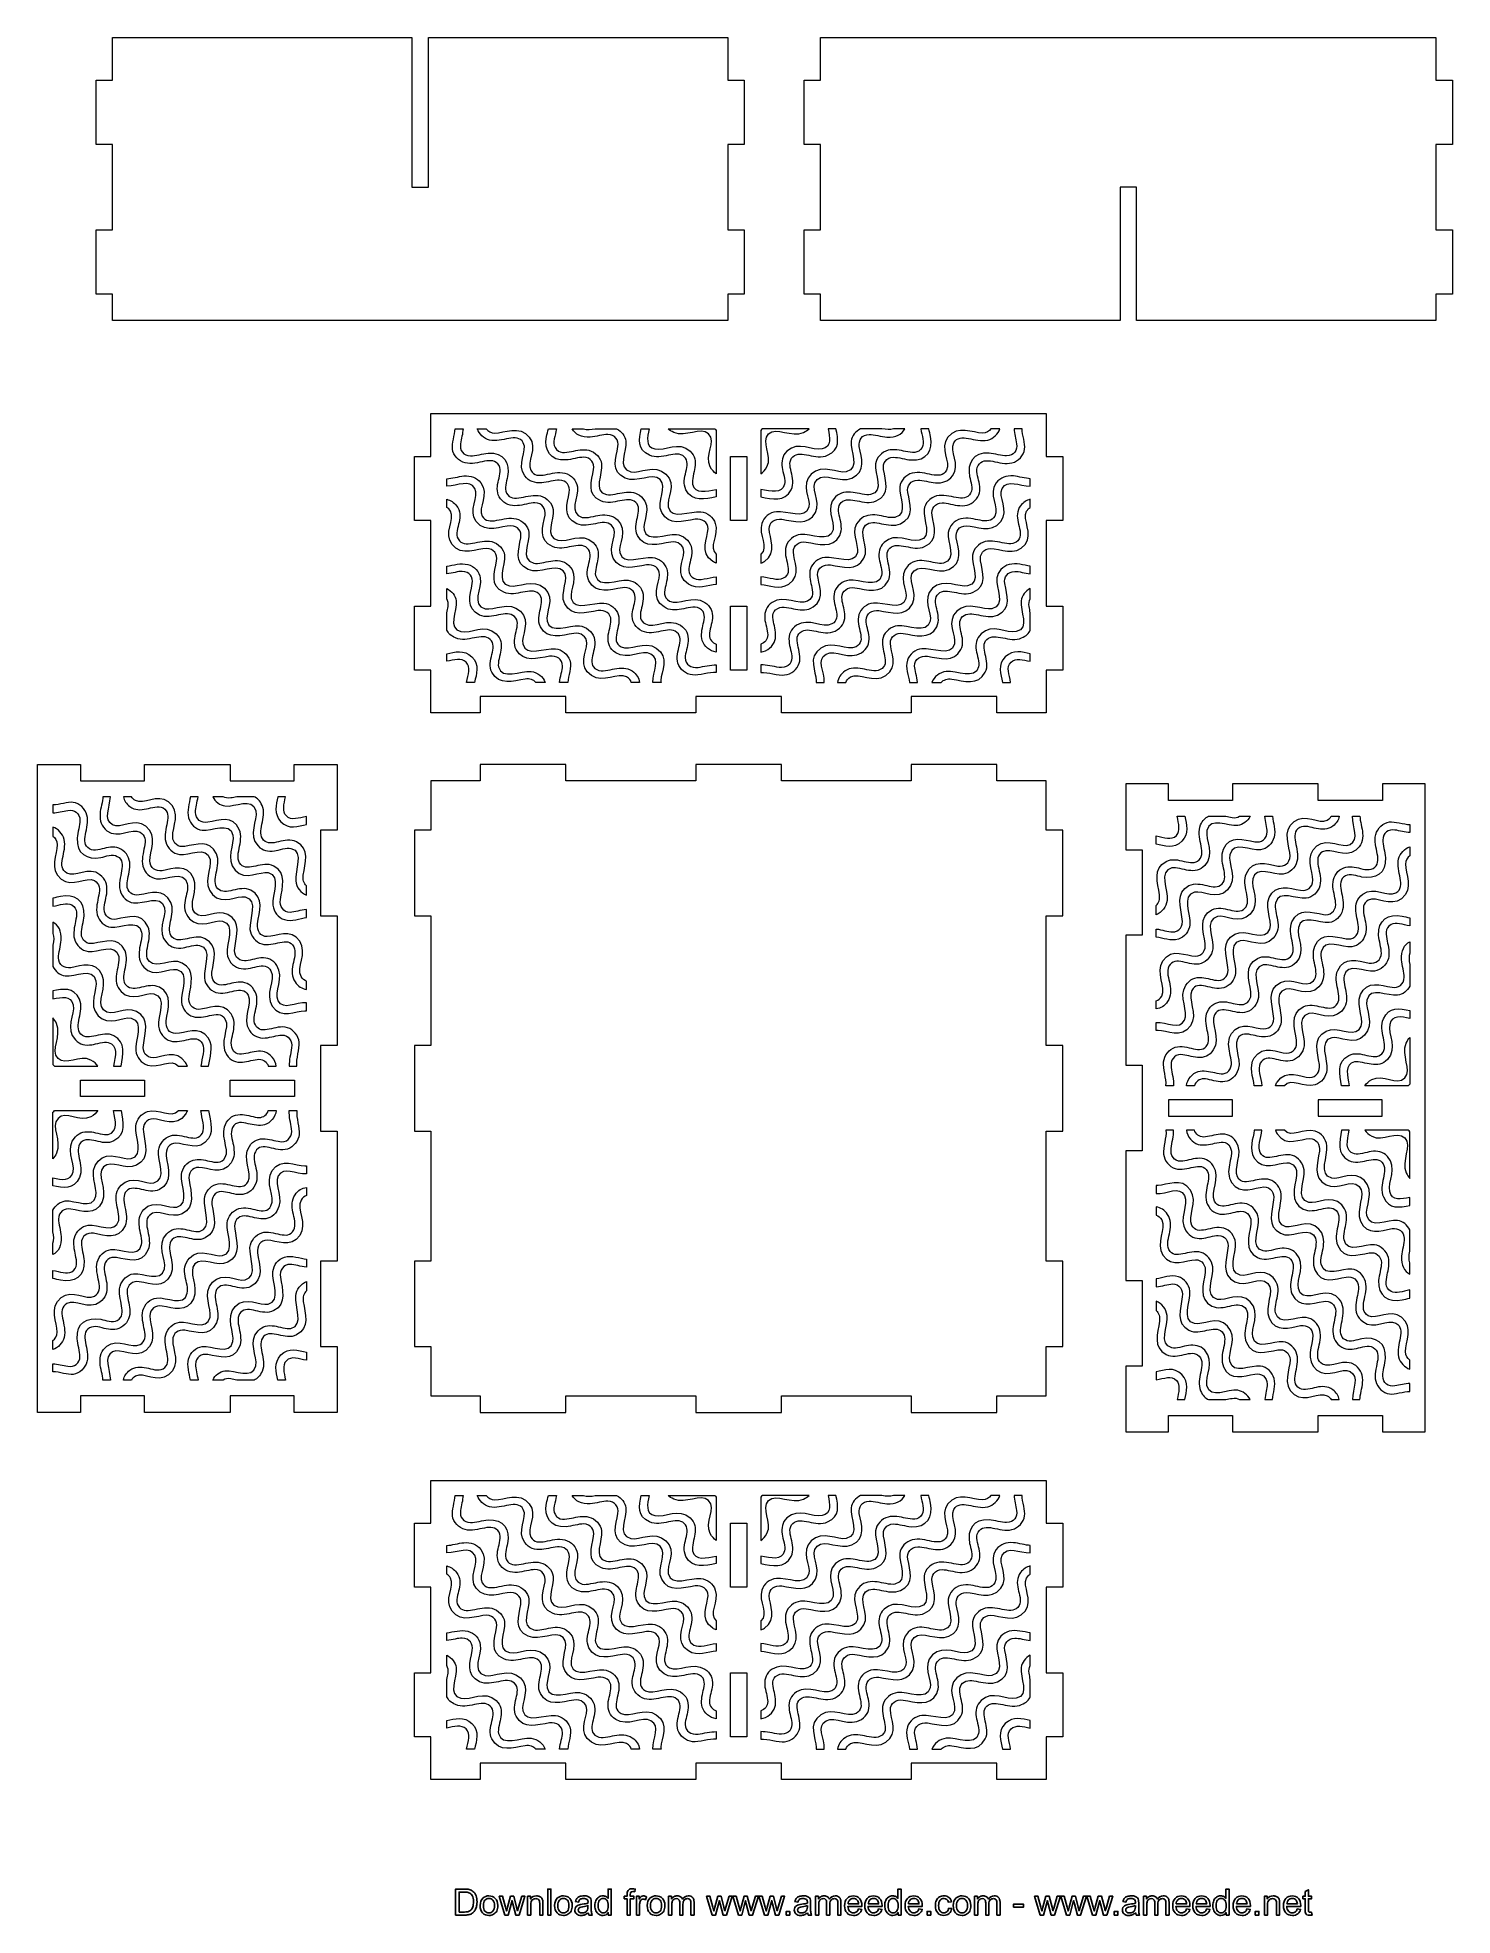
# Model space of a CAD drawing. Header units: millimetres. Extents: x -189 to 142, y -233 to 206.
import ezdxf

# ---------------------------------------------------------------- set-up
doc = ezdxf.new("R2010")
doc.units = ezdxf.units.MM
doc.header["$MEASUREMENT"] = 0
doc.layers.add('Layer 1', color=7, linetype='Continuous')

msp = doc.modelspace()

# ---------------------------------------------------------------- linework, layer by layer
at = {"layer": 'Layer 1', "color": 250, "lineweight": 0}
for points, knots in [([(-27.5682, 139.8516), (-27.5682, 139.8516), (-27.5682, 146.0016), (-27.5682, 146.0016), (-27.5682, 146.0016), (-23.7182, 146.0016), (-23.7182, 146.0016), (-23.7182, 146.0016), (-23.7182, 161.0016), (-23.7182, 161.0016), (-23.7182, 161.0016), (-27.5682, 161.0016), (-27.5682, 161.0016), (-27.5682, 161.0016), (-27.5682, 181.0016), (-27.5682, 181.0016), (-27.5682, 181.0016), (-23.7182, 181.0016), (-23.7182, 181.0016), (-23.7182, 181.0016), (-23.7182, 196.0016), (-23.7182, 196.0016), (-23.7182, 196.0016), (-27.5682, 196.0016), (-27.5682, 196.0016), (-27.5682, 196.0016), (-27.5682, 206.0016), (-27.5682, 206.0016), (-27.5682, 206.0016), (-97.5682, 206.0016), (-97.5682, 206.0016), (-97.5682, 206.0016), (-97.5682, 171.0016), (-97.5682, 171.0016), (-97.5682, 171.0016), (-101.4182, 171.0016), (-101.4182, 171.0016), (-101.4182, 171.0016), (-101.4182, 206.0016), (-101.4182, 206.0016), (-101.4182, 206.0016), (-171.4182, 206.0016), (-171.4182, 206.0016), (-171.4182, 206.0016), (-171.4182, 196.0016), (-171.4182, 196.0016), (-171.4182, 196.0016), (-175.2682, 196.0016), (-175.2682, 196.0016), (-175.2682, 196.0016), (-175.2682, 181.0016), (-175.2682, 181.0016), (-175.2682, 181.0016), (-171.4182, 181.0016), (-171.4182, 181.0016), (-171.4182, 181.0016), (-171.4182, 161.0016), (-171.4182, 161.0016), (-171.4182, 161.0016), (-175.2682, 161.0016), (-175.2682, 161.0016), (-175.2682, 161.0016), (-175.2682, 146.0016), (-175.2682, 146.0016), (-175.2682, 146.0016), (-171.4182, 146.0016), (-171.4182, 146.0016), (-171.4182, 146.0016), (-171.4182, 139.8516), (-171.4182, 139.8516), (-171.4182, 139.8516), (-27.5682, 139.8516), (-27.5682, 139.8516)], [0, 0, 0, 0, 0.04166667, 0.04166667, 0.04166667, 0.08333333, 0.08333333, 0.08333333, 0.125, 0.125, 0.125, 0.16666667, 0.16666667, 0.16666667, 0.20833333, 0.20833333, 0.20833333, 0.25, 0.25, 0.25, 0.29166667, 0.29166667, 0.29166667, 0.33333333, 0.33333333, 0.33333333, 0.375, 0.375, 0.375, 0.41666667, 0.41666667, 0.41666667, 0.45833333, 0.45833333, 0.45833333, 0.5, 0.5, 0.5, 0.54166667, 0.54166667, 0.54166667, 0.58333333, 0.58333333, 0.58333333, 0.625, 0.625, 0.625, 0.66666667, 0.66666667, 0.66666667, 0.70833333, 0.70833333, 0.70833333, 0.75, 0.75, 0.75, 0.79166667, 0.79166667, 0.79166667, 0.83333333, 0.83333333, 0.83333333, 0.875, 0.875, 0.875, 0.91666667, 0.91666667, 0.91666667, 0.95833333, 0.95833333, 0.95833333, 1, 1, 1, 1]), ([(137.9817, 139.8516), (137.9817, 139.8516), (137.9817, 146.0016), (137.9817, 146.0016), (137.9817, 146.0016), (141.8317, 146.0016), (141.8317, 146.0016), (141.8317, 146.0016), (141.8317, 161.0016), (141.8317, 161.0016), (141.8317, 161.0016), (137.9817, 161.0016), (137.9817, 161.0016), (137.9817, 161.0016), (137.9817, 181.0016), (137.9817, 181.0016), (137.9817, 181.0016), (141.8317, 181.0016), (141.8317, 181.0016), (141.8317, 181.0016), (141.8317, 196.0016), (141.8317, 196.0016), (141.8317, 196.0016), (137.9817, 196.0016), (137.9817, 196.0016), (137.9817, 196.0016), (137.9817, 206.0016), (137.9817, 206.0016), (137.9817, 206.0016), (-5.8683, 206.0016), (-5.8683, 206.0016), (-5.8683, 206.0016), (-5.8683, 196.0016), (-5.8683, 196.0016), (-5.8683, 196.0016), (-9.7183, 196.0016), (-9.7183, 196.0016), (-9.7183, 196.0016), (-9.7183, 181.0016), (-9.7183, 181.0016), (-9.7183, 181.0016), (-5.8683, 181.0016), (-5.8683, 181.0016), (-5.8683, 181.0016), (-5.8683, 161.0016), (-5.8683, 161.0016), (-5.8683, 161.0016), (-9.7183, 161.0016), (-9.7183, 161.0016), (-9.7183, 161.0016), (-9.7183, 146.0016), (-9.7183, 146.0016), (-9.7183, 146.0016), (-5.8683, 146.0016), (-5.8683, 146.0016), (-5.8683, 146.0016), (-5.8683, 139.8516), (-5.8683, 139.8516), (-5.8683, 139.8516), (64.1317, 139.8516), (64.1317, 139.8516), (64.1317, 139.8516), (64.1317, 171.0016), (64.1317, 171.0016), (64.1317, 171.0016), (67.9817, 171.0016), (67.9817, 171.0016), (67.9817, 171.0016), (67.9817, 139.8516), (67.9817, 139.8516), (67.9817, 139.8516), (137.9817, 139.8516), (137.9817, 139.8516)], [0, 0, 0, 0, 0.04166667, 0.04166667, 0.04166667, 0.08333333, 0.08333333, 0.08333333, 0.125, 0.125, 0.125, 0.16666667, 0.16666667, 0.16666667, 0.20833333, 0.20833333, 0.20833333, 0.25, 0.25, 0.25, 0.29166667, 0.29166667, 0.29166667, 0.33333333, 0.33333333, 0.33333333, 0.375, 0.375, 0.375, 0.41666667, 0.41666667, 0.41666667, 0.45833333, 0.45833333, 0.45833333, 0.5, 0.5, 0.5, 0.54166667, 0.54166667, 0.54166667, 0.58333333, 0.58333333, 0.58333333, 0.625, 0.625, 0.625, 0.66666667, 0.66666667, 0.66666667, 0.70833333, 0.70833333, 0.70833333, 0.75, 0.75, 0.75, 0.79166667, 0.79166667, 0.79166667, 0.83333333, 0.83333333, 0.83333333, 0.875, 0.875, 0.875, 0.91666667, 0.91666667, 0.91666667, 0.95833333, 0.95833333, 0.95833333, 1, 1, 1, 1]), ([(46.872, 48.0482), (46.872, 48.0482), (46.872, 58.0482), (46.872, 58.0482), (46.872, 58.0482), (50.722, 58.0482), (50.722, 58.0482), (50.722, 58.0482), (50.722, 73.0482), (50.722, 73.0482), (50.722, 73.0482), (46.872, 73.0482), (46.872, 73.0482), (46.872, 73.0482), (46.872, 93.0482), (46.872, 93.0482), (46.872, 93.0482), (50.722, 93.0482), (50.722, 93.0482), (50.722, 93.0482), (50.722, 108.0482), (50.722, 108.0482), (50.722, 108.0482), (46.872, 108.0482), (46.872, 108.0482), (46.872, 108.0482), (46.872, 118.0482), (46.872, 118.0482), (46.872, 118.0482), (-96.9779, 118.0482), (-96.9779, 118.0482), (-96.9779, 118.0482), (-96.9779, 108.0482), (-96.9779, 108.0482), (-96.9779, 108.0482), (-100.8279, 108.0482), (-100.8279, 108.0482), (-100.8279, 108.0482), (-100.8279, 93.0482), (-100.8279, 93.0482), (-100.8279, 93.0482), (-96.9779, 93.0482), (-96.9779, 93.0482), (-96.9779, 93.0482), (-96.9779, 73.0482), (-96.9779, 73.0482), (-96.9779, 73.0482), (-100.8279, 73.0482), (-100.8279, 73.0482), (-100.8279, 73.0482), (-100.8279, 58.0482), (-100.8279, 58.0482), (-100.8279, 58.0482), (-96.9779, 58.0482), (-96.9779, 58.0482), (-96.9779, 58.0482), (-96.9779, 48.0482), (-96.9779, 48.0482), (-96.9779, 48.0482), (-85.4279, 48.0482), (-85.4279, 48.0482), (-85.4279, 48.0482), (-85.4279, 51.8982), (-85.4279, 51.8982), (-85.4279, 51.8982), (-65.4279, 51.8982), (-65.4279, 51.8982), (-65.4279, 51.8982), (-65.4279, 48.0482), (-65.4279, 48.0482), (-65.4279, 48.0482), (-35.0529, 48.0482), (-35.0529, 48.0482), (-35.0529, 48.0482), (-35.0529, 51.8982), (-35.0529, 51.8982), (-35.0529, 51.8982), (-15.053, 51.8982), (-15.053, 51.8982), (-15.053, 51.8982), (-15.053, 48.0482), (-15.053, 48.0482), (-15.053, 48.0482), (15.322, 48.0482), (15.322, 48.0482), (15.322, 48.0482), (15.322, 51.8982), (15.322, 51.8982), (15.322, 51.8982), (35.322, 51.8982), (35.322, 51.8982), (35.322, 51.8982), (35.322, 48.0482), (35.322, 48.0482), (35.322, 48.0482), (46.872, 48.0482), (46.872, 48.0482)], [0, 0, 0, 0, 0.03125, 0.03125, 0.03125, 0.0625, 0.0625, 0.0625, 0.09375, 0.09375, 0.09375, 0.125, 0.125, 0.125, 0.15625, 0.15625, 0.15625, 0.1875, 0.1875, 0.1875, 0.21875, 0.21875, 0.21875, 0.25, 0.25, 0.25, 0.28125, 0.28125, 0.28125, 0.3125, 0.3125, 0.3125, 0.34375, 0.34375, 0.34375, 0.375, 0.375, 0.375, 0.40625, 0.40625, 0.40625, 0.4375, 0.4375, 0.4375, 0.46875, 0.46875, 0.46875, 0.5, 0.5, 0.5, 0.53125, 0.53125, 0.53125, 0.5625, 0.5625, 0.5625, 0.59375, 0.59375, 0.59375, 0.625, 0.625, 0.625, 0.65625, 0.65625, 0.65625, 0.6875, 0.6875, 0.6875, 0.71875, 0.71875, 0.71875, 0.75, 0.75, 0.75, 0.78125, 0.78125, 0.78125, 0.8125, 0.8125, 0.8125, 0.84375, 0.84375, 0.84375, 0.875, 0.875, 0.875, 0.90625, 0.90625, 0.90625, 0.9375, 0.9375, 0.9375, 0.96875, 0.96875, 0.96875, 1, 1, 1, 1]), ([(-30.2586, 57.4934), (-30.2586, 57.4934), (-30.2586, 59.2749), (-30.2586, 59.2749), (-31.6318, 59.2961), (-33.1407, 58.898), (-34.5262, 58.7034), (-36.1519, 58.4752), (-37.5305, 59.3637), (-37.5256, 60.9768), (-37.5223, 62.0708), (-36.9349, 63.583), (-36.8444, 64.8369), (-36.7333, 66.3778), (-37.2277, 67.6532), (-38.6181, 68.5608), (-41.4171, 70.388), (-44.801, 67.7699), (-46.8478, 68.8595), (-49.5327, 70.2888), (-46.6188, 73.555), (-47.5058, 76.3859), (-47.9485, 77.7994), (-49.3271, 78.9164), (-50.8852, 79.0909), (-53.3259, 79.3641), (-57.7175, 77.0452), (-58.4896, 80.1887), (-58.7287, 81.1626), (-58.0817, 82.9903), (-57.9343, 84.0782), (-57.7335, 85.5601), (-57.8766, 86.783), (-59.0547, 87.8935), (-61.7516, 90.4361), (-64.9312, 87.8918), (-67.2736, 88.4357), (-70.58, 89.2034), (-68.0952, 93.3018), (-68.4103, 95.6181), (-68.6106, 97.0905), (-69.8243, 98.3996), (-71.3481, 98.789), (-74.3528, 99.5572), (-77.8591, 96.8509), (-79.3087, 99.4502), (-79.9225, 100.5508), (-79.2883, 102.1339), (-79.0591, 103.3166), (-78.4521, 106.4511), (-79.8956, 109.0674), (-83.612, 108.8001), (-84.8975, 108.7077), (-86.6032, 108.1459), (-87.7151, 108.1668), (-89.4179, 108.1988), (-90.3017, 109.5124), (-90.0537, 111.0208), (-89.8674, 112.1544), (-89.5294, 113.3699), (-89.4624, 114.5119), (-89.4624, 114.5119), (-91.3288, 114.5119), (-91.3288, 114.5119), (-91.3622, 112.9757), (-92.1132, 111.0588), (-91.9358, 109.729), (-91.739, 108.2535), (-90.4914, 106.9296), (-88.9716, 106.5374), (-85.9997, 105.7707), (-82.5441, 108.4777), (-81.0504, 105.9013), (-80.413, 104.8015), (-81.039, 103.2173), (-81.2785, 102.0295), (-81.5569, 100.6487), (-81.6222, 99.3346), (-80.7003, 98.142), (-79.6996, 96.8474), (-78.3908, 96.4109), (-76.7464, 96.5292), (-75.4615, 96.6215), (-73.7452, 97.1876), (-72.6451, 97.1725), (-70.9376, 97.149), (-70.033, 95.8004), (-70.2908, 94.2899), (-70.7483, 91.6078), (-71.9984, 88.4908), (-68.5563, 86.9528), (-65.7321, 85.691), (-62.3026, 88.3881), (-60.4225, 86.6085), (-58.5277, 84.8153), (-61.4269, 81.5691), (-60.0378, 78.9125), (-58.3545, 75.6935), (-55.0849, 76.9041), (-52.2253, 77.3264), (-50.5897, 77.5679), (-49.1953, 76.6425), (-49.2083, 75.0275), (-49.2172, 73.9402), (-49.7967, 72.4409), (-49.8905, 71.203), (-50.0078, 69.6543), (-49.5139, 68.417), (-48.134, 67.4896), (-45.3405, 65.6119), (-41.9396, 68.2748), (-39.8948, 67.1702), (-37.2007, 65.7149), (-40.1181, 62.4527), (-39.2338, 59.6577), (-38.7869, 58.245), (-37.3871, 57.1037), (-35.8277, 56.9324), (-34.2703, 56.7614), (-31.9474, 57.6433), (-30.2586, 57.4934)], [0, 0, 0, 0, 0.025, 0.025, 0.025, 0.05, 0.05, 0.05, 0.075, 0.075, 0.075, 0.1, 0.1, 0.1, 0.125, 0.125, 0.125, 0.15, 0.15, 0.15, 0.175, 0.175, 0.175, 0.2, 0.2, 0.2, 0.225, 0.225, 0.225, 0.25, 0.25, 0.25, 0.275, 0.275, 0.275, 0.3, 0.3, 0.3, 0.325, 0.325, 0.325, 0.35, 0.35, 0.35, 0.375, 0.375, 0.375, 0.4, 0.4, 0.4, 0.425, 0.425, 0.425, 0.45, 0.45, 0.45, 0.475, 0.475, 0.475, 0.5, 0.5, 0.5, 0.525, 0.525, 0.525, 0.55, 0.55, 0.55, 0.575, 0.575, 0.575, 0.6, 0.6, 0.6, 0.625, 0.625, 0.625, 0.65, 0.65, 0.65, 0.675, 0.675, 0.675, 0.7, 0.7, 0.7, 0.725, 0.725, 0.725, 0.75, 0.75, 0.75, 0.775, 0.775, 0.775, 0.8, 0.8, 0.8, 0.825, 0.825, 0.825, 0.85, 0.85, 0.85, 0.875, 0.875, 0.875, 0.9, 0.9, 0.9, 0.925, 0.925, 0.925, 0.95, 0.95, 0.95, 0.975, 0.975, 0.975, 1, 1, 1, 1]), ([(-30.2586, 62.2834), (-30.2586, 62.2834), (-30.2586, 64.1409), (-30.2586, 64.1409), (-31.2033, 64.4371), (-31.8643, 65.2111), (-31.8555, 66.3245), (-31.8467, 67.4196), (-31.2654, 68.9327), (-31.1734, 70.1826), (-31.06, 71.7205), (-31.5576, 72.9919), (-32.9423, 73.8985), (-35.7469, 75.7347), (-39.1325, 73.1077), (-41.1728, 74.1986), (-42.7671, 75.0507), (-42.3828, 76.5012), (-42.0731, 77.8684), (-41.8046, 79.0532), (-41.4623, 80.5497), (-41.8356, 81.7328), (-42.2806, 83.1438), (-43.6524, 84.2496), (-45.206, 84.4308), (-47.6518, 84.7164), (-52.0458, 82.3715), (-52.8212, 85.5356), (-53.2837, 87.4232), (-50.7881, 90.784), (-53.3829, 93.2338), (-54.5599, 94.3451), (-55.8887, 94.4884), (-57.4634, 94.2883), (-58.6089, 94.1425), (-60.5717, 93.5343), (-61.5958, 93.7733), (-64.9207, 94.5489), (-62.4147, 98.6422), (-62.739, 100.9657), (-62.9444, 102.4373), (-64.1523, 103.7313), (-65.6694, 104.127), (-68.6818, 104.9126), (-72.183, 102.1774), (-73.6392, 104.7946), (-74.7088, 106.7174), (-71.9533, 109.9302), (-73.9677, 112.5438), (-76.2574, 115.5139), (-79.9002, 113.4682), (-82.0355, 113.5031), (-82.9579, 113.518), (-83.6435, 113.9133), (-84.0381, 114.512), (-84.0381, 114.512), (-86.1389, 114.5119), (-86.1389, 114.5119), (-85.7405, 113.2732), (-84.6108, 112.2143), (-83.2927, 111.8754), (-80.3432, 111.1167), (-76.8618, 113.8088), (-75.3776, 111.2459), (-74.2575, 109.3116), (-77.0633, 106.1128), (-75.0286, 103.4866), (-74.0222, 102.1878), (-72.7201, 101.7497), (-71.0687, 101.8681), (-69.7817, 101.9604), (-68.0814, 102.5269), (-66.9658, 102.508), (-65.2596, 102.479), (-64.358, 101.1502), (-64.6194, 99.6366), (-65.0855, 96.938), (-66.3207, 93.8452), (-62.8777, 92.2908), (-60.0812, 91.0284), (-56.6297, 93.7255), (-54.7472, 91.9487), (-52.8618, 90.1689), (-55.751, 86.912), (-54.3676, 84.259), (-52.679, 81.0209), (-49.4149, 82.2555), (-46.5464, 82.6641), (-44.9165, 82.8964), (-43.5201, 81.9935), (-43.5365, 80.3752), (-43.5578, 78.2619), (-45.6539, 74.975), (-42.4574, 72.8291), (-41.1983, 71.9839), (-39.81, 72.0558), (-38.3622, 72.3141), (-37.0837, 72.5422), (-35.399, 73.136), (-34.2177, 72.5068), (-32.6366, 71.6645), (-33.0065, 70.2236), (-33.3174, 68.8653), (-33.5819, 67.7091), (-33.9293, 66.1551), (-33.5644, 65.0046), (-33.1275, 63.6267), (-31.7745, 62.4934), (-30.2586, 62.2834)], [0, 0, 0, 0, 0.02777778, 0.02777778, 0.02777778, 0.05555556, 0.05555556, 0.05555556, 0.08333333, 0.08333333, 0.08333333, 0.11111111, 0.11111111, 0.11111111, 0.13888889, 0.13888889, 0.13888889, 0.16666667, 0.16666667, 0.16666667, 0.19444444, 0.19444444, 0.19444444, 0.22222222, 0.22222222, 0.22222222, 0.25, 0.25, 0.25, 0.27777778, 0.27777778, 0.27777778, 0.30555556, 0.30555556, 0.30555556, 0.33333333, 0.33333333, 0.33333333, 0.36111111, 0.36111111, 0.36111111, 0.38888889, 0.38888889, 0.38888889, 0.41666667, 0.41666667, 0.41666667, 0.44444444, 0.44444444, 0.44444444, 0.47222222, 0.47222222, 0.47222222, 0.5, 0.5, 0.5, 0.52777778, 0.52777778, 0.52777778, 0.55555556, 0.55555556, 0.55555556, 0.58333333, 0.58333333, 0.58333333, 0.61111111, 0.61111111, 0.61111111, 0.63888889, 0.63888889, 0.63888889, 0.66666667, 0.66666667, 0.66666667, 0.69444444, 0.69444444, 0.69444444, 0.72222222, 0.72222222, 0.72222222, 0.75, 0.75, 0.75, 0.77777778, 0.77777778, 0.77777778, 0.80555556, 0.80555556, 0.80555556, 0.83333333, 0.83333333, 0.83333333, 0.86111111, 0.86111111, 0.86111111, 0.88888889, 0.88888889, 0.88888889, 0.91666667, 0.91666667, 0.91666667, 0.94444444, 0.94444444, 0.94444444, 0.97222222, 0.97222222, 0.97222222, 1, 1, 1, 1]), ([(-30.2586, 78.1029), (-30.2586, 78.1029), (-30.2586, 79.8853), (-30.2586, 79.8853), (-32.2169, 79.7194), (-34.1459, 78.8183), (-35.497, 79.5378), (-38.1886, 80.9711), (-35.2833, 84.2657), (-36.1549, 87.0426), (-36.5981, 88.4547), (-38.0066, 89.6073), (-39.5652, 89.7775), (-41.9955, 90.0432), (-46.3689, 87.7152), (-47.149, 90.8811), (-47.6186, 92.7872), (-45.105, 96.1004), (-47.7202, 98.5648), (-48.9278, 99.7027), (-50.2124, 99.8254), (-51.8205, 99.6228), (-52.9633, 99.4787), (-54.8868, 98.8757), (-55.9178, 99.1135), (-59.2383, 99.8799), (-56.7621, 103.9738), (-57.062, 106.2762), (-57.2544, 107.7533), (-58.5102, 109.0824), (-60.0302, 109.4752), (-61.2493, 109.79), (-62.8741, 109.4634), (-64.0933, 109.2138), (-65.5407, 108.9173), (-67.0744, 108.6004), (-67.9476, 110.1056), (-68.6182, 111.2615), (-67.8962, 112.8561), (-67.6277, 114.5119), (-67.6277, 114.5119), (-69.5244, 114.5119), (-69.5244, 114.5119), (-69.6406, 113.8774), (-69.8353, 113.2405), (-69.9419, 112.6893), (-70.5467, 109.5597), (-69.0936, 106.9467), (-65.3883, 107.2087), (-64.1017, 107.2995), (-62.4003, 107.8668), (-61.2868, 107.848), (-59.5824, 107.819), (-58.6916, 106.4931), (-58.9465, 104.9841), (-59.3971, 102.3175), (-60.6595, 99.1687), (-57.2343, 97.6381), (-54.398, 96.3706), (-50.9474, 99.0588), (-49.074, 97.2918), (-47.1927, 95.5174), (-50.0805, 92.2602), (-48.6878, 89.573), (-47.025, 86.3643), (-43.7022, 87.5971), (-40.8668, 88.0044), (-39.2351, 88.239), (-37.8557, 87.338), (-37.8649, 85.7223), (-37.8766, 83.6761), (-39.9899, 80.2521), (-36.7717, 78.1474), (-34.6615, 76.7673), (-32.2105, 77.9224), (-30.2586, 78.1029)], [0, 0, 0, 0, 0.04, 0.04, 0.04, 0.08, 0.08, 0.08, 0.12, 0.12, 0.12, 0.16, 0.16, 0.16, 0.2, 0.2, 0.2, 0.24, 0.24, 0.24, 0.28, 0.28, 0.28, 0.32, 0.32, 0.32, 0.36, 0.36, 0.36, 0.4, 0.4, 0.4, 0.44, 0.44, 0.44, 0.48, 0.48, 0.48, 0.52, 0.52, 0.52, 0.56, 0.56, 0.56, 0.6, 0.6, 0.6, 0.64, 0.64, 0.64, 0.68, 0.68, 0.68, 0.72, 0.72, 0.72, 0.76, 0.76, 0.76, 0.8, 0.8, 0.8, 0.84, 0.84, 0.84, 0.88, 0.88, 0.88, 0.92, 0.92, 0.92, 0.96, 0.96, 0.96, 1, 1, 1, 1]), ([(-30.2586, 83.0684), (-30.2586, 83.0684), (-30.2586, 85.1647), (-30.2586, 85.1647), (-32.191, 86.7254), (-29.6549, 89.7447), (-30.4869, 92.3899), (-30.9324, 93.8064), (-32.3246, 94.94), (-33.8861, 95.1133), (-36.3302, 95.3846), (-40.7016, 93.0468), (-41.4837, 96.2284), (-41.9446, 98.1035), (-39.4383, 101.4479), (-42.0468, 103.9066), (-44.6725, 106.3815), (-48.2335, 103.982), (-50.2381, 104.4489), (-53.5844, 105.2287), (-51.0834, 109.2978), (-51.3928, 111.6233), (-51.5538, 112.8337), (-52.4154, 113.936), (-53.5579, 114.512), (-53.5579, 114.512), (-58.5663, 114.512), (-58.5663, 114.512), (-59.583, 114.3114), (-60.5189, 114.1844), (-61.2697, 114.5119), (-61.2697, 114.5119), (-63.9199, 114.5119), (-63.9199, 114.5119), (-63.2472, 113.2021), (-61.8611, 112.3995), (-59.7107, 112.5524), (-58.4233, 112.644), (-56.7199, 113.2084), (-55.6069, 113.186), (-53.906, 113.1512), (-53.0244, 111.8392), (-53.2752, 110.3318), (-53.72, 107.6558), (-54.9932, 104.5083), (-51.5561, 102.9737), (-48.7431, 101.7178), (-45.2721, 104.3938), (-43.4014, 102.6313), (-41.5296, 100.8678), (-44.399, 97.5909), (-43.0216, 94.9192), (-41.3562, 91.6886), (-38.0297, 92.9516), (-35.1872, 93.3451), (-33.5675, 93.5694), (-32.1818, 92.6797), (-32.1938, 91.0701), (-32.2088, 89.022), (-34.3162, 85.5805), (-31.0973, 83.4838), (-30.8227, 83.3049), (-30.5425, 83.1694), (-30.2586, 83.0684)], [0, 0, 0, 0, 0.04761905, 0.04761905, 0.04761905, 0.0952381, 0.0952381, 0.0952381, 0.14285714, 0.14285714, 0.14285714, 0.19047619, 0.19047619, 0.19047619, 0.23809524, 0.23809524, 0.23809524, 0.28571429, 0.28571429, 0.28571429, 0.33333333, 0.33333333, 0.33333333, 0.38095238, 0.38095238, 0.38095238, 0.42857143, 0.42857143, 0.42857143, 0.47619048, 0.47619048, 0.47619048, 0.52380952, 0.52380952, 0.52380952, 0.57142857, 0.57142857, 0.57142857, 0.61904762, 0.61904762, 0.61904762, 0.66666667, 0.66666667, 0.66666667, 0.71428571, 0.71428571, 0.71428571, 0.76190476, 0.76190476, 0.76190476, 0.80952381, 0.80952381, 0.80952381, 0.85714286, 0.85714286, 0.85714286, 0.9047619, 0.9047619, 0.9047619, 0.95238095, 0.95238095, 0.95238095, 1, 1, 1, 1]), ([(-30.2586, 98.5646), (-30.2586, 98.5646), (-30.2586, 100.3022), (-30.2586, 100.3022), (-32.5734, 99.9148), (-35.2203, 99.1658), (-35.8079, 101.5422), (-36.0506, 102.5242), (-35.402, 104.3379), (-35.2553, 105.4309), (-35.0562, 106.915), (-35.1909, 108.1365), (-36.3726, 109.2504), (-39.063, 111.786), (-42.253, 109.2521), (-44.5952, 109.791), (-46.8884, 110.3188), (-46.3903, 112.4731), (-45.979, 114.5119), (-45.979, 114.5119), (-47.8296, 114.512), (-47.8296, 114.512), (-48.3258, 112.1334), (-48.8352, 109.6284), (-45.8783, 108.3089), (-43.05, 107.0468), (-39.6281, 109.7428), (-37.7407, 107.9625), (-35.8396, 106.1694), (-38.7465, 102.9402), (-37.355, 100.2648), (-35.8221, 97.3171), (-32.9256, 98.0876), (-30.2586, 98.5646)], [0, 0, 0, 0, 0.09090909, 0.09090909, 0.09090909, 0.18181818, 0.18181818, 0.18181818, 0.27272727, 0.27272727, 0.27272727, 0.36363636, 0.36363636, 0.36363636, 0.45454545, 0.45454545, 0.45454545, 0.54545455, 0.54545455, 0.54545455, 0.63636364, 0.63636364, 0.63636364, 0.72727273, 0.72727273, 0.72727273, 0.81818182, 0.81818182, 0.81818182, 0.90909091, 0.90909091, 0.90909091, 1, 1, 1, 1]), ([(-30.2586, 104.0007), (-30.2586, 104.0007), (-30.2586, 114.1031), (-30.2586, 114.1031), (-30.3668, 114.2414), (-30.4884, 114.3777), (-30.6246, 114.512), (-30.6246, 114.512), (-41.5269, 114.512), (-41.5269, 114.512), (-41.1918, 114.1879), (-40.7573, 113.8962), (-40.1991, 113.6457), (-37.4003, 112.3897), (-33.9498, 115.0747), (-32.0669, 113.3029), (-30.1796, 111.5271), (-33.0689, 108.2615), (-31.6865, 105.6118), (-31.289, 104.85), (-30.8044, 104.3361), (-30.2586, 104.0007)], [0, 0, 0, 0, 0.14285714, 0.14285714, 0.14285714, 0.28571429, 0.28571429, 0.28571429, 0.42857143, 0.42857143, 0.42857143, 0.57142857, 0.57142857, 0.57142857, 0.71428571, 0.71428571, 0.71428571, 0.85714286, 0.85714286, 0.85714286, 1, 1, 1, 1]), ([(-19.8473, 83.0684), (-19.8473, 83.0684), (-19.8473, 85.1647), (-19.8473, 85.1647), (-17.9149, 86.7254), (-20.451, 89.7447), (-19.619, 92.3899), (-19.1735, 93.8064), (-17.7813, 94.94), (-16.2198, 95.1133), (-13.7757, 95.3846), (-9.4043, 93.0468), (-8.6222, 96.2284), (-8.1613, 98.1035), (-10.6676, 101.4479), (-8.0591, 103.9066), (-5.4334, 106.3815), (-1.8724, 103.982), (0.1322, 104.4489), (3.4785, 105.2287), (0.9775, 109.2978), (1.2869, 111.6233), (1.4479, 112.8337), (2.3095, 113.936), (3.452, 114.512), (3.452, 114.512), (8.4604, 114.512), (8.4604, 114.512), (9.4771, 114.3114), (10.413, 114.1844), (11.1638, 114.5119), (11.1638, 114.5119), (13.814, 114.5119), (13.814, 114.5119), (13.1413, 113.2021), (11.7552, 112.3995), (9.6048, 112.5524), (8.3174, 112.644), (6.614, 113.2084), (5.501, 113.186), (3.8001, 113.1512), (2.9185, 111.8392), (3.1693, 110.3318), (3.6141, 107.6558), (4.8873, 104.5083), (1.4502, 102.9737), (-1.3628, 101.7178), (-4.8338, 104.3938), (-6.7045, 102.6313), (-8.5763, 100.8678), (-5.7069, 97.5909), (-7.0843, 94.9192), (-8.7497, 91.6886), (-12.0762, 92.9516), (-14.9187, 93.3451), (-16.5384, 93.5694), (-17.9241, 92.6797), (-17.9121, 91.0701), (-17.8971, 89.022), (-15.7897, 85.5805), (-19.0086, 83.4838), (-19.2832, 83.3049), (-19.5634, 83.1694), (-19.8473, 83.0684)], [0, 0, 0, 0, 0.04761905, 0.04761905, 0.04761905, 0.0952381, 0.0952381, 0.0952381, 0.14285714, 0.14285714, 0.14285714, 0.19047619, 0.19047619, 0.19047619, 0.23809524, 0.23809524, 0.23809524, 0.28571429, 0.28571429, 0.28571429, 0.33333333, 0.33333333, 0.33333333, 0.38095238, 0.38095238, 0.38095238, 0.42857143, 0.42857143, 0.42857143, 0.47619048, 0.47619048, 0.47619048, 0.52380952, 0.52380952, 0.52380952, 0.57142857, 0.57142857, 0.57142857, 0.61904762, 0.61904762, 0.61904762, 0.66666667, 0.66666667, 0.66666667, 0.71428571, 0.71428571, 0.71428571, 0.76190476, 0.76190476, 0.76190476, 0.80952381, 0.80952381, 0.80952381, 0.85714286, 0.85714286, 0.85714286, 0.9047619, 0.9047619, 0.9047619, 0.95238095, 0.95238095, 0.95238095, 1, 1, 1, 1]), ([(-19.8473, 104.0007), (-19.8473, 104.0007), (-19.8473, 114.1031), (-19.8473, 114.1031), (-19.7391, 114.2414), (-19.6175, 114.3777), (-19.4813, 114.512), (-19.4813, 114.512), (-8.579, 114.512), (-8.579, 114.512), (-8.9141, 114.1879), (-9.3486, 113.8962), (-9.9068, 113.6457), (-12.7056, 112.3897), (-16.1561, 115.0747), (-18.039, 113.3029), (-19.9263, 111.5271), (-17.037, 108.2615), (-18.4194, 105.6118), (-18.8169, 104.85), (-19.3015, 104.3361), (-19.8473, 104.0007)], [0, 0, 0, 0, 0.14285714, 0.14285714, 0.14285714, 0.28571429, 0.28571429, 0.28571429, 0.42857143, 0.42857143, 0.42857143, 0.57142857, 0.57142857, 0.57142857, 0.71428571, 0.71428571, 0.71428571, 0.85714286, 0.85714286, 0.85714286, 1, 1, 1, 1]), ([(-19.8473, 62.2834), (-19.8473, 62.2834), (-19.8473, 64.1409), (-19.8473, 64.1409), (-18.9026, 64.4371), (-18.2416, 65.2111), (-18.2504, 66.3245), (-18.2592, 67.4196), (-18.8405, 68.9327), (-18.9325, 70.1826), (-19.0459, 71.7205), (-18.5483, 72.9919), (-17.1636, 73.8985), (-14.359, 75.7347), (-10.9734, 73.1077), (-8.9331, 74.1986), (-7.3388, 75.0507), (-7.7231, 76.5012), (-8.0328, 77.8684), (-8.3013, 79.0532), (-8.6436, 80.5497), (-8.2703, 81.7328), (-7.8253, 83.1438), (-6.4535, 84.2496), (-4.8999, 84.4308), (-2.4541, 84.7164), (1.9399, 82.3715), (2.7153, 85.5356), (3.1778, 87.4232), (0.6822, 90.784), (3.277, 93.2338), (4.454, 94.3451), (5.7828, 94.4884), (7.3575, 94.2883), (8.503, 94.1425), (10.4658, 93.5343), (11.4899, 93.7733), (14.8148, 94.5489), (12.3088, 98.6422), (12.6331, 100.9657), (12.8385, 102.4373), (14.0464, 103.7313), (15.5635, 104.127), (18.5759, 104.9126), (22.0771, 102.1774), (23.5333, 104.7946), (24.6029, 106.7174), (21.8474, 109.9302), (23.8618, 112.5438), (26.1515, 115.5139), (29.7943, 113.4682), (31.9296, 113.5031), (32.852, 113.518), (33.5376, 113.9133), (33.9322, 114.512), (33.9322, 114.512), (36.033, 114.5119), (36.033, 114.5119), (35.6346, 113.2732), (34.5049, 112.2143), (33.1868, 111.8754), (30.2373, 111.1167), (26.7559, 113.8088), (25.2717, 111.2459), (24.1516, 109.3116), (26.9574, 106.1128), (24.9227, 103.4866), (23.9163, 102.1878), (22.6142, 101.7497), (20.9628, 101.8681), (19.6758, 101.9604), (17.9755, 102.5269), (16.8599, 102.508), (15.1537, 102.479), (14.2521, 101.1502), (14.5135, 99.6366), (14.9796, 96.938), (16.2148, 93.8452), (12.7718, 92.2908), (9.9753, 91.0284), (6.5238, 93.7255), (4.6413, 91.9487), (2.7559, 90.1689), (5.6451, 86.912), (4.2617, 84.259), (2.5731, 81.0209), (-0.691, 82.2555), (-3.5595, 82.6641), (-5.1894, 82.8964), (-6.5858, 81.9935), (-6.5694, 80.3752), (-6.5481, 78.2619), (-4.452, 74.975), (-7.6485, 72.8291), (-8.9076, 71.9839), (-10.2959, 72.0558), (-11.7437, 72.3141), (-13.0222, 72.5422), (-14.7069, 73.136), (-15.8882, 72.5068), (-17.4693, 71.6645), (-17.0994, 70.2236), (-16.7885, 68.8653), (-16.524, 67.7091), (-16.1766, 66.1551), (-16.5415, 65.0046), (-16.9784, 63.6267), (-18.3314, 62.4934), (-19.8473, 62.2834)], [0, 0, 0, 0, 0.02777778, 0.02777778, 0.02777778, 0.05555556, 0.05555556, 0.05555556, 0.08333333, 0.08333333, 0.08333333, 0.11111111, 0.11111111, 0.11111111, 0.13888889, 0.13888889, 0.13888889, 0.16666667, 0.16666667, 0.16666667, 0.19444444, 0.19444444, 0.19444444, 0.22222222, 0.22222222, 0.22222222, 0.25, 0.25, 0.25, 0.27777778, 0.27777778, 0.27777778, 0.30555556, 0.30555556, 0.30555556, 0.33333333, 0.33333333, 0.33333333, 0.36111111, 0.36111111, 0.36111111, 0.38888889, 0.38888889, 0.38888889, 0.41666667, 0.41666667, 0.41666667, 0.44444444, 0.44444444, 0.44444444, 0.47222222, 0.47222222, 0.47222222, 0.5, 0.5, 0.5, 0.52777778, 0.52777778, 0.52777778, 0.55555556, 0.55555556, 0.55555556, 0.58333333, 0.58333333, 0.58333333, 0.61111111, 0.61111111, 0.61111111, 0.63888889, 0.63888889, 0.63888889, 0.66666667, 0.66666667, 0.66666667, 0.69444444, 0.69444444, 0.69444444, 0.72222222, 0.72222222, 0.72222222, 0.75, 0.75, 0.75, 0.77777778, 0.77777778, 0.77777778, 0.80555556, 0.80555556, 0.80555556, 0.83333333, 0.83333333, 0.83333333, 0.86111111, 0.86111111, 0.86111111, 0.88888889, 0.88888889, 0.88888889, 0.91666667, 0.91666667, 0.91666667, 0.94444444, 0.94444444, 0.94444444, 0.97222222, 0.97222222, 0.97222222, 1, 1, 1, 1]), ([(-19.8473, 98.5646), (-19.8473, 98.5646), (-19.8473, 100.3022), (-19.8473, 100.3022), (-17.5325, 99.9148), (-14.8856, 99.1658), (-14.298, 101.5422), (-14.0553, 102.5242), (-14.7039, 104.3379), (-14.8506, 105.4309), (-15.0497, 106.915), (-14.915, 108.1365), (-13.7333, 109.2504), (-11.0429, 111.786), (-7.8529, 109.2521), (-5.5107, 109.791), (-3.2175, 110.3188), (-3.7156, 112.4731), (-4.1269, 114.5119), (-4.1269, 114.5119), (-2.2763, 114.512), (-2.2763, 114.512), (-1.7801, 112.1334), (-1.2707, 109.6284), (-4.2276, 108.3089), (-7.0559, 107.0468), (-10.4778, 109.7428), (-12.3652, 107.9625), (-14.2663, 106.1694), (-11.3594, 102.9402), (-12.7509, 100.2648), (-14.2838, 97.3171), (-17.1803, 98.0876), (-19.8473, 98.5646)], [0, 0, 0, 0, 0.09090909, 0.09090909, 0.09090909, 0.18181818, 0.18181818, 0.18181818, 0.27272727, 0.27272727, 0.27272727, 0.36363636, 0.36363636, 0.36363636, 0.45454545, 0.45454545, 0.45454545, 0.54545455, 0.54545455, 0.54545455, 0.63636364, 0.63636364, 0.63636364, 0.72727273, 0.72727273, 0.72727273, 0.81818182, 0.81818182, 0.81818182, 0.90909091, 0.90909091, 0.90909091, 1, 1, 1, 1]), ([(-19.8473, 57.4934), (-19.8473, 57.4934), (-19.8473, 59.2749), (-19.8473, 59.2749), (-18.4741, 59.2961), (-16.9652, 58.898), (-15.5797, 58.7034), (-13.954, 58.4752), (-12.5754, 59.3637), (-12.5803, 60.9768), (-12.5836, 62.0708), (-13.171, 63.583), (-13.2615, 64.8369), (-13.3726, 66.3778), (-12.8782, 67.6532), (-11.4878, 68.5608), (-8.6888, 70.388), (-5.3049, 67.7699), (-3.2581, 68.8595), (-0.5732, 70.2888), (-3.4871, 73.555), (-2.6001, 76.3859), (-2.1574, 77.7994), (-0.7788, 78.9164), (0.7793, 79.0909), (3.22, 79.3641), (7.6116, 77.0452), (8.3837, 80.1887), (8.6228, 81.1626), (7.9758, 82.9903), (7.8284, 84.0782), (7.6276, 85.5601), (7.7707, 86.783), (8.9488, 87.8935), (11.6457, 90.4361), (14.8253, 87.8918), (17.1677, 88.4357), (20.4741, 89.2034), (17.9893, 93.3018), (18.3044, 95.6181), (18.5047, 97.0905), (19.7184, 98.3996), (21.2422, 98.789), (24.2469, 99.5572), (27.7532, 96.8509), (29.2028, 99.4502), (29.8166, 100.5508), (29.1824, 102.1339), (28.9532, 103.3166), (28.3462, 106.4511), (29.7897, 109.0674), (33.5061, 108.8001), (34.7916, 108.7077), (36.4973, 108.1459), (37.6092, 108.1668), (39.312, 108.1988), (40.1958, 109.5124), (39.9478, 111.0208), (39.7615, 112.1544), (39.4235, 113.3699), (39.3565, 114.5119), (39.3565, 114.5119), (41.2229, 114.5119), (41.2229, 114.5119), (41.2563, 112.9757), (42.0073, 111.0588), (41.8299, 109.729), (41.6331, 108.2535), (40.3855, 106.9296), (38.8657, 106.5374), (35.8938, 105.7707), (32.4382, 108.4777), (30.9445, 105.9013), (30.3071, 104.8015), (30.9331, 103.2173), (31.1726, 102.0295), (31.451, 100.6487), (31.5163, 99.3346), (30.5944, 98.142), (29.5937, 96.8474), (28.2849, 96.4109), (26.6405, 96.5292), (25.3556, 96.6215), (23.6393, 97.1876), (22.5392, 97.1725), (20.8317, 97.149), (19.9271, 95.8004), (20.1849, 94.2899), (20.6424, 91.6078), (21.8925, 88.4908), (18.4504, 86.9528), (15.6262, 85.691), (12.1967, 88.3881), (10.3166, 86.6085), (8.4218, 84.8153), (11.321, 81.5691), (9.9319, 78.9125), (8.2486, 75.6935), (4.979, 76.9041), (2.1194, 77.3264), (0.4838, 77.5679), (-0.9106, 76.6425), (-0.8976, 75.0275), (-0.8887, 73.9402), (-0.3092, 72.4409), (-0.2154, 71.203), (-0.0981, 69.6543), (-0.592, 68.417), (-1.9719, 67.4896), (-4.7654, 65.6119), (-8.1663, 68.2748), (-10.2111, 67.1702), (-12.9052, 65.7149), (-9.9878, 62.4527), (-10.8721, 59.6577), (-11.319, 58.245), (-12.7188, 57.1037), (-14.2782, 56.9324), (-15.8356, 56.7614), (-18.1585, 57.6433), (-19.8473, 57.4934)], [0, 0, 0, 0, 0.025, 0.025, 0.025, 0.05, 0.05, 0.05, 0.075, 0.075, 0.075, 0.1, 0.1, 0.1, 0.125, 0.125, 0.125, 0.15, 0.15, 0.15, 0.175, 0.175, 0.175, 0.2, 0.2, 0.2, 0.225, 0.225, 0.225, 0.25, 0.25, 0.25, 0.275, 0.275, 0.275, 0.3, 0.3, 0.3, 0.325, 0.325, 0.325, 0.35, 0.35, 0.35, 0.375, 0.375, 0.375, 0.4, 0.4, 0.4, 0.425, 0.425, 0.425, 0.45, 0.45, 0.45, 0.475, 0.475, 0.475, 0.5, 0.5, 0.5, 0.525, 0.525, 0.525, 0.55, 0.55, 0.55, 0.575, 0.575, 0.575, 0.6, 0.6, 0.6, 0.625, 0.625, 0.625, 0.65, 0.65, 0.65, 0.675, 0.675, 0.675, 0.7, 0.7, 0.7, 0.725, 0.725, 0.725, 0.75, 0.75, 0.75, 0.775, 0.775, 0.775, 0.8, 0.8, 0.8, 0.825, 0.825, 0.825, 0.85, 0.85, 0.85, 0.875, 0.875, 0.875, 0.9, 0.9, 0.9, 0.925, 0.925, 0.925, 0.95, 0.95, 0.95, 0.975, 0.975, 0.975, 1, 1, 1, 1]), ([(-19.8473, 78.1029), (-19.8473, 78.1029), (-19.8473, 79.8853), (-19.8473, 79.8853), (-17.889, 79.7194), (-15.96, 78.8183), (-14.6089, 79.5378), (-11.9173, 80.9711), (-14.8226, 84.2657), (-13.951, 87.0426), (-13.5078, 88.4547), (-12.0993, 89.6073), (-10.5407, 89.7775), (-8.1104, 90.0432), (-3.737, 87.7152), (-2.9569, 90.8811), (-2.4873, 92.7872), (-5.0009, 96.1004), (-2.3857, 98.5648), (-1.1781, 99.7027), (0.1065, 99.8254), (1.7146, 99.6228), (2.8574, 99.4787), (4.7809, 98.8757), (5.8119, 99.1135), (9.1324, 99.8799), (6.6562, 103.9738), (6.9561, 106.2762), (7.1485, 107.7533), (8.4043, 109.0824), (9.9243, 109.4752), (11.1434, 109.79), (12.7682, 109.4634), (13.9874, 109.2138), (15.4348, 108.9173), (16.9685, 108.6004), (17.8417, 110.1056), (18.5123, 111.2615), (17.7903, 112.8561), (17.5218, 114.5119), (17.5218, 114.5119), (19.4185, 114.5119), (19.4185, 114.5119), (19.5347, 113.8774), (19.7294, 113.2405), (19.836, 112.6893), (20.4408, 109.5597), (18.9877, 106.9467), (15.2824, 107.2087), (13.9958, 107.2995), (12.2944, 107.8668), (11.1809, 107.848), (9.4765, 107.819), (8.5857, 106.4931), (8.8406, 104.9841), (9.2912, 102.3175), (10.5536, 99.1687), (7.1284, 97.6381), (4.2921, 96.3706), (0.8415, 99.0588), (-1.0319, 97.2918), (-2.9132, 95.5174), (-0.0254, 92.2602), (-1.4181, 89.573), (-3.0809, 86.3643), (-6.4037, 87.5971), (-9.2391, 88.0044), (-10.8708, 88.239), (-12.2502, 87.338), (-12.241, 85.7223), (-12.2293, 83.6761), (-10.116, 80.2521), (-13.3342, 78.1474), (-15.4444, 76.7673), (-17.8954, 77.9224), (-19.8473, 78.1029)], [0, 0, 0, 0, 0.04, 0.04, 0.04, 0.08, 0.08, 0.08, 0.12, 0.12, 0.12, 0.16, 0.16, 0.16, 0.2, 0.2, 0.2, 0.24, 0.24, 0.24, 0.28, 0.28, 0.28, 0.32, 0.32, 0.32, 0.36, 0.36, 0.36, 0.4, 0.4, 0.4, 0.44, 0.44, 0.44, 0.48, 0.48, 0.48, 0.52, 0.52, 0.52, 0.56, 0.56, 0.56, 0.6, 0.6, 0.6, 0.64, 0.64, 0.64, 0.68, 0.68, 0.68, 0.72, 0.72, 0.72, 0.76, 0.76, 0.76, 0.8, 0.8, 0.8, 0.84, 0.84, 0.84, 0.88, 0.88, 0.88, 0.92, 0.92, 0.92, 0.96, 0.96, 0.96, 1, 1, 1, 1]), ([(-23.1279, 93.0482), (-23.1279, 93.0482), (-23.1279, 108.0482), (-23.1279, 108.0482), (-23.1279, 108.0482), (-26.9779, 108.0482), (-26.9779, 108.0482), (-26.9779, 108.0482), (-26.9779, 93.0482), (-26.9779, 93.0482), (-26.9779, 93.0482), (-23.1279, 93.0482), (-23.1279, 93.0482)], [0, 0, 0, 0, 0.25, 0.25, 0.25, 0.5, 0.5, 0.5, 0.75, 0.75, 0.75, 1, 1, 1, 1]), ([(-93.2586, 102.828), (-93.2586, 102.828), (-93.2586, 101.0671), (-93.2586, 101.0671), (-90.635, 101.1402), (-87.9214, 102.7512), (-86.6986, 100.5472), (-85.6315, 98.6233), (-88.3865, 95.4188), (-86.3705, 92.7979), (-84.0812, 89.8217), (-80.4447, 91.8755), (-78.2859, 91.8301), (-76.583, 91.7942), (-75.7074, 90.4879), (-75.9589, 88.9795), (-76.4054, 86.3034), (-77.6804, 83.1518), (-74.2359, 81.6194), (-71.425, 80.3687), (-67.9409, 83.0348), (-66.0813, 81.2767), (-64.2095, 79.5071), (-67.0896, 76.2325), (-65.7047, 73.5665), (-64.0256, 70.3345), (-60.7184, 71.5977), (-57.8656, 71.9911), (-56.2482, 72.2141), (-54.8616, 71.3264), (-54.8768, 69.7178), (-54.887, 68.6104), (-55.465, 67.1139), (-55.56, 65.8571), (-55.6772, 64.3063), (-55.1754, 63.0405), (-53.7765, 62.1289), (-50.9865, 60.3109), (-47.5927, 62.9245), (-45.5462, 61.8311), (-43.1539, 60.5529), (-45.2441, 57.7757), (-45.0646, 55.1952), (-45.0646, 55.1952), (-43.1627, 55.1952), (-43.1627, 55.1952), (-43.186, 55.3334), (-43.1981, 55.4784), (-43.198, 55.6298), (-43.1969, 57.6924), (-41.0668, 61.1061), (-44.294, 63.2229), (-47.098, 65.0622), (-50.4709, 62.4271), (-52.5221, 63.5214), (-55.1958, 64.9477), (-52.3025, 68.2115), (-53.1763, 71.0378), (-53.6148, 72.4565), (-55.0058, 73.5832), (-56.5648, 73.7579), (-58.9955, 74.0303), (-63.3872, 71.7052), (-64.16, 74.8436), (-64.6301, 76.7537), (-62.1301, 80.1048), (-64.7266, 82.5518), (-67.4426, 85.1113), (-70.5887, 82.55), (-72.9509, 83.0981), (-76.2445, 83.8622), (-73.7727, 87.967), (-74.0802, 90.2711), (-74.2778, 91.7502), (-75.5037, 93.0604), (-77.0284, 93.4563), (-79.9782, 94.222), (-83.5378, 91.5173), (-84.979, 94.1074), (-86.0551, 96.0414), (-83.2946, 99.234), (-85.308, 101.8557), (-86.3104, 103.1608), (-87.6404, 103.5876), (-89.29, 103.465), (-90.5236, 103.3734), (-92.1443, 102.8523), (-93.2586, 102.828)], [0, 0, 0, 0, 0.03448276, 0.03448276, 0.03448276, 0.06896552, 0.06896552, 0.06896552, 0.10344828, 0.10344828, 0.10344828, 0.13793103, 0.13793103, 0.13793103, 0.17241379, 0.17241379, 0.17241379, 0.20689655, 0.20689655, 0.20689655, 0.24137931, 0.24137931, 0.24137931, 0.27586207, 0.27586207, 0.27586207, 0.31034483, 0.31034483, 0.31034483, 0.34482759, 0.34482759, 0.34482759, 0.37931034, 0.37931034, 0.37931034, 0.4137931, 0.4137931, 0.4137931, 0.44827586, 0.44827586, 0.44827586, 0.48275862, 0.48275862, 0.48275862, 0.51724138, 0.51724138, 0.51724138, 0.55172414, 0.55172414, 0.55172414, 0.5862069, 0.5862069, 0.5862069, 0.62068966, 0.62068966, 0.62068966, 0.65517241, 0.65517241, 0.65517241, 0.68965517, 0.68965517, 0.68965517, 0.72413793, 0.72413793, 0.72413793, 0.75862069, 0.75862069, 0.75862069, 0.79310345, 0.79310345, 0.79310345, 0.82758621, 0.82758621, 0.82758621, 0.86206897, 0.86206897, 0.86206897, 0.89655172, 0.89655172, 0.89655172, 0.93103448, 0.93103448, 0.93103448, 0.96551724, 0.96551724, 0.96551724, 1, 1, 1, 1]), ([(43.1527, 102.828), (43.1527, 102.828), (43.1527, 101.0671), (43.1527, 101.0671), (40.5291, 101.1402), (37.8155, 102.7512), (36.5927, 100.5472), (35.5256, 98.6233), (38.2806, 95.4188), (36.2646, 92.7979), (33.9753, 89.8217), (30.3388, 91.8755), (28.18, 91.8301), (26.4771, 91.7942), (25.6015, 90.4879), (25.853, 88.9795), (26.2995, 86.3034), (27.5745, 83.1518), (24.13, 81.6194), (21.3191, 80.3687), (17.835, 83.0348), (15.9754, 81.2767), (14.1036, 79.5071), (16.9837, 76.2325), (15.5988, 73.5665), (13.9197, 70.3345), (10.6125, 71.5977), (7.7597, 71.9911), (6.1423, 72.2141), (4.7557, 71.3264), (4.7709, 69.7178), (4.7811, 68.6104), (5.3591, 67.1139), (5.4541, 65.8571), (5.5713, 64.3063), (5.0695, 63.0405), (3.6706, 62.1289), (0.8806, 60.3109), (-2.5132, 62.9245), (-4.5597, 61.8311), (-6.952, 60.5529), (-4.8618, 57.7757), (-5.0413, 55.1952), (-5.0413, 55.1952), (-6.9432, 55.1952), (-6.9432, 55.1952), (-6.9199, 55.3334), (-6.9078, 55.4784), (-6.9079, 55.6298), (-6.909, 57.6924), (-9.0391, 61.1061), (-5.8119, 63.2229), (-3.0079, 65.0622), (0.365, 62.4271), (2.4162, 63.5214), (5.0899, 64.9477), (2.1966, 68.2115), (3.0704, 71.0378), (3.5089, 72.4565), (4.8999, 73.5832), (6.4589, 73.7579), (8.8896, 74.0303), (13.2813, 71.7052), (14.0541, 74.8436), (14.5242, 76.7537), (12.0242, 80.1048), (14.6207, 82.5518), (17.3367, 85.1113), (20.4828, 82.55), (22.845, 83.0981), (26.1386, 83.8622), (23.6668, 87.967), (23.9743, 90.2711), (24.1719, 91.7502), (25.3978, 93.0604), (26.9225, 93.4563), (29.8723, 94.222), (33.4319, 91.5173), (34.8731, 94.1074), (35.9492, 96.0414), (33.1887, 99.234), (35.2021, 101.8557), (36.2045, 103.1608), (37.5345, 103.5876), (39.1841, 103.465), (40.4177, 103.3734), (42.0384, 102.8523), (43.1527, 102.828)], [0, 0, 0, 0, 0.03448276, 0.03448276, 0.03448276, 0.06896552, 0.06896552, 0.06896552, 0.10344828, 0.10344828, 0.10344828, 0.13793103, 0.13793103, 0.13793103, 0.17241379, 0.17241379, 0.17241379, 0.20689655, 0.20689655, 0.20689655, 0.24137931, 0.24137931, 0.24137931, 0.27586207, 0.27586207, 0.27586207, 0.31034483, 0.31034483, 0.31034483, 0.34482759, 0.34482759, 0.34482759, 0.37931034, 0.37931034, 0.37931034, 0.4137931, 0.4137931, 0.4137931, 0.44827586, 0.44827586, 0.44827586, 0.48275862, 0.48275862, 0.48275862, 0.51724138, 0.51724138, 0.51724138, 0.55172414, 0.55172414, 0.55172414, 0.5862069, 0.5862069, 0.5862069, 0.62068966, 0.62068966, 0.62068966, 0.65517241, 0.65517241, 0.65517241, 0.68965517, 0.68965517, 0.68965517, 0.72413793, 0.72413793, 0.72413793, 0.75862069, 0.75862069, 0.75862069, 0.79310345, 0.79310345, 0.79310345, 0.82758621, 0.82758621, 0.82758621, 0.86206897, 0.86206897, 0.86206897, 0.89655172, 0.89655172, 0.89655172, 0.93103448, 0.93103448, 0.93103448, 0.96551724, 0.96551724, 0.96551724, 1, 1, 1, 1]), ([(-93.2586, 98.018), (-93.2586, 98.018), (-93.2586, 96.1086), (-93.2586, 96.1086), (-92.9162, 95.9286), (-92.6132, 95.6417), (-92.3695, 95.2034), (-91.2984, 93.2784), (-94.0558, 90.0736), (-92.0408, 87.4542), (-89.754, 84.4809), (-86.0989, 86.5331), (-83.965, 86.4915), (-82.2627, 86.4582), (-81.3734, 85.1414), (-81.6258, 83.6323), (-82.0722, 80.9613), (-83.3479, 77.8141), (-79.9128, 76.2819), (-77.0763, 75.0166), (-73.6342, 77.7036), (-71.7549, 75.9353), (-69.8718, 74.1639), (-72.7605, 70.8889), (-71.3729, 68.22), (-69.6989, 65.0001), (-66.3888, 66.2497), (-63.5446, 66.6506), (-61.9179, 66.8796), (-60.5421, 65.9813), (-60.5482, 64.3708), (-60.5558, 62.3069), (-62.6702, 58.8916), (-59.4512, 56.791), (-56.6446, 54.9594), (-53.2699, 57.5908), (-51.2227, 56.4912), (-50.5765, 56.144), (-50.2571, 55.6962), (-50.1265, 55.1952), (-50.1265, 55.1952), (-48.2065, 55.1952), (-48.2065, 55.1952), (-48.3476, 56.2642), (-48.8813, 57.1534), (-49.9357, 57.8609), (-51.1924, 58.7042), (-52.5841, 58.639), (-54.0302, 58.381), (-55.3076, 58.1529), (-56.9958, 57.5581), (-58.1748, 58.1852), (-60.8766, 59.6223), (-57.9613, 62.8944), (-58.8382, 65.6899), (-59.2811, 67.102), (-60.6838, 68.2524), (-62.2432, 68.4213), (-64.6795, 68.6853), (-69.046, 66.3627), (-69.8311, 69.5284), (-70.3034, 71.4335), (-67.7829, 74.742), (-70.4013, 77.2099), (-73.0294, 79.6871), (-76.5695, 77.286), (-78.5958, 77.7594), (-81.9296, 78.5382), (-79.439, 82.6091), (-79.744, 84.9237), (-79.9383, 86.3997), (-81.1875, 87.7269), (-82.7083, 88.1187), (-85.6763, 88.8833), (-89.1287, 86.1866), (-90.628, 88.7528), (-91.2715, 89.854), (-90.642, 91.434), (-90.4029, 92.6237), (-90.1261, 94.001), (-90.057, 95.3221), (-90.9778, 96.5116), (-91.6121, 97.331), (-92.3701, 97.8082), (-93.2586, 98.018)], [0, 0, 0, 0, 0.03571429, 0.03571429, 0.03571429, 0.07142857, 0.07142857, 0.07142857, 0.10714286, 0.10714286, 0.10714286, 0.14285714, 0.14285714, 0.14285714, 0.17857143, 0.17857143, 0.17857143, 0.21428571, 0.21428571, 0.21428571, 0.25, 0.25, 0.25, 0.28571429, 0.28571429, 0.28571429, 0.32142857, 0.32142857, 0.32142857, 0.35714286, 0.35714286, 0.35714286, 0.39285714, 0.39285714, 0.39285714, 0.42857143, 0.42857143, 0.42857143, 0.46428571, 0.46428571, 0.46428571, 0.5, 0.5, 0.5, 0.53571429, 0.53571429, 0.53571429, 0.57142857, 0.57142857, 0.57142857, 0.60714286, 0.60714286, 0.60714286, 0.64285714, 0.64285714, 0.64285714, 0.67857143, 0.67857143, 0.67857143, 0.71428571, 0.71428571, 0.71428571, 0.75, 0.75, 0.75, 0.78571429, 0.78571429, 0.78571429, 0.82142857, 0.82142857, 0.82142857, 0.85714286, 0.85714286, 0.85714286, 0.89285714, 0.89285714, 0.89285714, 0.92857143, 0.92857143, 0.92857143, 0.96428571, 0.96428571, 0.96428571, 1, 1, 1, 1]), ([(43.1527, 98.018), (43.1527, 98.018), (43.1527, 96.1086), (43.1527, 96.1086), (42.8103, 95.9286), (42.5073, 95.6417), (42.2636, 95.2034), (41.1925, 93.2784), (43.9499, 90.0736), (41.9349, 87.4542), (39.6481, 84.4809), (35.993, 86.5331), (33.8591, 86.4915), (32.1568, 86.4582), (31.2675, 85.1414), (31.5199, 83.6323), (31.9663, 80.9613), (33.242, 77.8141), (29.8069, 76.2819), (26.9704, 75.0166), (23.5283, 77.7036), (21.649, 75.9353), (19.7659, 74.1639), (22.6546, 70.8889), (21.267, 68.22), (19.593, 65.0001), (16.2829, 66.2497), (13.4387, 66.6506), (11.812, 66.8796), (10.4362, 65.9813), (10.4423, 64.3708), (10.4499, 62.3069), (12.5643, 58.8916), (9.3453, 56.791), (6.5387, 54.9594), (3.164, 57.5908), (1.1168, 56.4912), (0.4706, 56.144), (0.1512, 55.6962), (0.0206, 55.1952), (0.0206, 55.1952), (-1.8994, 55.1952), (-1.8994, 55.1952), (-1.7583, 56.2642), (-1.2246, 57.1534), (-0.1702, 57.8609), (1.0865, 58.7042), (2.4782, 58.639), (3.9243, 58.381), (5.2017, 58.1529), (6.8899, 57.5581), (8.0689, 58.1852), (10.7707, 59.6223), (7.8554, 62.8944), (8.7323, 65.6899), (9.1752, 67.102), (10.5779, 68.2524), (12.1373, 68.4213), (14.5736, 68.6853), (18.9401, 66.3627), (19.7252, 69.5284), (20.1975, 71.4335), (17.677, 74.742), (20.2954, 77.2099), (22.9235, 79.6871), (26.4636, 77.286), (28.4899, 77.7594), (31.8237, 78.5382), (29.3331, 82.6091), (29.6381, 84.9237), (29.8324, 86.3997), (31.0816, 87.7269), (32.6024, 88.1187), (35.5704, 88.8833), (39.0228, 86.1866), (40.5221, 88.7528), (41.1656, 89.854), (40.5361, 91.434), (40.297, 92.6237), (40.0202, 94.001), (39.9511, 95.3221), (40.8719, 96.5116), (41.5062, 97.331), (42.2642, 97.8082), (43.1527, 98.018)], [0, 0, 0, 0, 0.03571429, 0.03571429, 0.03571429, 0.07142857, 0.07142857, 0.07142857, 0.10714286, 0.10714286, 0.10714286, 0.14285714, 0.14285714, 0.14285714, 0.17857143, 0.17857143, 0.17857143, 0.21428571, 0.21428571, 0.21428571, 0.25, 0.25, 0.25, 0.28571429, 0.28571429, 0.28571429, 0.32142857, 0.32142857, 0.32142857, 0.35714286, 0.35714286, 0.35714286, 0.39285714, 0.39285714, 0.39285714, 0.42857143, 0.42857143, 0.42857143, 0.46428571, 0.46428571, 0.46428571, 0.5, 0.5, 0.5, 0.53571429, 0.53571429, 0.53571429, 0.57142857, 0.57142857, 0.57142857, 0.60714286, 0.60714286, 0.60714286, 0.64285714, 0.64285714, 0.64285714, 0.67857143, 0.67857143, 0.67857143, 0.71428571, 0.71428571, 0.71428571, 0.75, 0.75, 0.75, 0.78571429, 0.78571429, 0.78571429, 0.82142857, 0.82142857, 0.82142857, 0.85714286, 0.85714286, 0.85714286, 0.89285714, 0.89285714, 0.89285714, 0.92857143, 0.92857143, 0.92857143, 0.96428571, 0.96428571, 0.96428571, 1, 1, 1, 1]), ([(-93.2586, 82.3625), (-93.2586, 82.3625), (-93.2586, 80.5737), (-93.2586, 80.5737), (-91.926, 80.7484), (-90.6323, 81.1681), (-89.6442, 81.1514), (-87.9395, 81.1225), (-87.0406, 79.7963), (-87.2989, 78.2848), (-87.755, 75.6161), (-89.008, 72.4834), (-85.5912, 70.9474), (-82.7541, 69.6721), (-79.3075, 72.367), (-77.428, 70.5938), (-75.5411, 68.8138), (-78.4379, 65.5708), (-77.0389, 62.8733), (-75.3771, 59.669), (-72.0525, 60.9074), (-69.2244, 61.3084), (-67.5938, 61.5397), (-66.2039, 60.6411), (-66.2157, 59.0229), (-66.2232, 57.9927), (-66.7726, 56.595), (-66.8889, 55.1952), (-66.8889, 55.1952), (-65.0057, 55.1952), (-65.0057, 55.1952), (-64.8575, 56.7353), (-63.9625, 58.6344), (-64.5241, 60.3811), (-64.9755, 61.7852), (-66.3335, 62.8884), (-67.8832, 63.0739), (-70.3366, 63.3676), (-74.7237, 61.0121), (-75.5011, 64.1827), (-75.9653, 66.0757), (-73.4706, 69.4241), (-76.0682, 71.8747), (-78.6808, 74.3396), (-82.2636, 71.9521), (-84.2748, 72.4173), (-87.6112, 73.1893), (-85.0845, 77.301), (-85.4241, 79.6139), (-85.6395, 81.0808), (-86.8336, 82.3665), (-88.3467, 82.7682), (-89.9696, 83.1991), (-91.7423, 82.595), (-93.2586, 82.3625)], [0, 0, 0, 0, 0.05555556, 0.05555556, 0.05555556, 0.11111111, 0.11111111, 0.11111111, 0.16666667, 0.16666667, 0.16666667, 0.22222222, 0.22222222, 0.22222222, 0.27777778, 0.27777778, 0.27777778, 0.33333333, 0.33333333, 0.33333333, 0.38888889, 0.38888889, 0.38888889, 0.44444444, 0.44444444, 0.44444444, 0.5, 0.5, 0.5, 0.55555556, 0.55555556, 0.55555556, 0.61111111, 0.61111111, 0.61111111, 0.66666667, 0.66666667, 0.66666667, 0.72222222, 0.72222222, 0.72222222, 0.77777778, 0.77777778, 0.77777778, 0.83333333, 0.83333333, 0.83333333, 0.88888889, 0.88888889, 0.88888889, 0.94444444, 0.94444444, 0.94444444, 1, 1, 1, 1]), ([(43.1527, 82.3625), (43.1527, 82.3625), (43.1527, 80.5737), (43.1527, 80.5737), (41.8201, 80.7484), (40.5264, 81.1681), (39.5383, 81.1514), (37.8336, 81.1225), (36.9347, 79.7963), (37.193, 78.2848), (37.6491, 75.6161), (38.9021, 72.4834), (35.4853, 70.9474), (32.6482, 69.6721), (29.2016, 72.367), (27.3221, 70.5938), (25.4352, 68.8138), (28.332, 65.5708), (26.933, 62.8733), (25.2712, 59.669), (21.9466, 60.9074), (19.1185, 61.3084), (17.4879, 61.5397), (16.098, 60.6411), (16.1098, 59.0229), (16.1173, 57.9927), (16.6667, 56.595), (16.783, 55.1952), (16.783, 55.1952), (14.8998, 55.1952), (14.8998, 55.1952), (14.7516, 56.7353), (13.8566, 58.6344), (14.4182, 60.3811), (14.8696, 61.7852), (16.2276, 62.8884), (17.7773, 63.0739), (20.2307, 63.3676), (24.6178, 61.0121), (25.3952, 64.1827), (25.8594, 66.0757), (23.3647, 69.4241), (25.9623, 71.8747), (28.5749, 74.3396), (32.1577, 71.9521), (34.1689, 72.4173), (37.5053, 73.1893), (34.9786, 77.301), (35.3182, 79.6139), (35.5336, 81.0808), (36.7277, 82.3665), (38.2408, 82.7682), (39.8637, 83.1991), (41.6364, 82.595), (43.1527, 82.3625)], [0, 0, 0, 0, 0.05555556, 0.05555556, 0.05555556, 0.11111111, 0.11111111, 0.11111111, 0.16666667, 0.16666667, 0.16666667, 0.22222222, 0.22222222, 0.22222222, 0.27777778, 0.27777778, 0.27777778, 0.33333333, 0.33333333, 0.33333333, 0.38888889, 0.38888889, 0.38888889, 0.44444444, 0.44444444, 0.44444444, 0.5, 0.5, 0.5, 0.55555556, 0.55555556, 0.55555556, 0.61111111, 0.61111111, 0.61111111, 0.66666667, 0.66666667, 0.66666667, 0.72222222, 0.72222222, 0.72222222, 0.77777778, 0.77777778, 0.77777778, 0.83333333, 0.83333333, 0.83333333, 0.88888889, 0.88888889, 0.88888889, 0.94444444, 0.94444444, 0.94444444, 1, 1, 1, 1]), ([(-93.2586, 77.1457), (-93.2586, 77.1457), (-93.2586, 74.7078), (-93.2586, 74.7078), (-92.9649, 74.2117), (-92.859, 73.5915), (-92.9705, 72.9375), (-93.0518, 72.461), (-93.158, 71.971), (-93.2586, 71.4791), (-93.2586, 71.4791), (-93.2586, 67.4452), (-93.2586, 67.4452), (-92.9321, 66.716), (-92.3138, 66.0794), (-91.2349, 65.5961), (-88.4233, 64.3366), (-84.9927, 67.0306), (-83.1026, 65.2511), (-81.206, 63.4653), (-84.1094, 60.214), (-82.7211, 57.5598), (-81.0312, 54.3284), (-77.7698, 55.5573), (-74.9038, 55.9708), (-73.8957, 56.1163), (-72.9766, 55.8223), (-72.425, 55.1952), (-72.425, 55.1952), (-70.2451, 55.1952), (-70.2451, 55.1952), (-70.7409, 56.5315), (-72.0643, 57.5636), (-73.5631, 57.7345), (-76.0121, 58.0139), (-80.3947, 55.6842), (-81.1729, 58.8365), (-81.412, 59.8054), (-80.762, 61.6411), (-80.6144, 62.7254), (-80.4129, 64.2049), (-80.5619, 65.4302), (-81.7359, 66.5383), (-84.4317, 69.0832), (-87.6182, 66.5368), (-89.9528, 67.0799), (-93.2665, 67.8504), (-90.7746, 71.9434), (-91.0923, 74.2658), (-91.2584, 75.4803), (-92.1115, 76.578), (-93.2586, 77.1457)], [0, 0, 0, 0, 0.05882353, 0.05882353, 0.05882353, 0.11764706, 0.11764706, 0.11764706, 0.17647059, 0.17647059, 0.17647059, 0.23529412, 0.23529412, 0.23529412, 0.29411765, 0.29411765, 0.29411765, 0.35294118, 0.35294118, 0.35294118, 0.41176471, 0.41176471, 0.41176471, 0.47058824, 0.47058824, 0.47058824, 0.52941176, 0.52941176, 0.52941176, 0.58823529, 0.58823529, 0.58823529, 0.64705882, 0.64705882, 0.64705882, 0.70588235, 0.70588235, 0.70588235, 0.76470588, 0.76470588, 0.76470588, 0.82352941, 0.82352941, 0.82352941, 0.88235294, 0.88235294, 0.88235294, 0.94117647, 0.94117647, 0.94117647, 1, 1, 1, 1]), ([(43.1527, 77.1457), (43.1527, 77.1457), (43.1527, 74.7078), (43.1527, 74.7078), (42.859, 74.2117), (42.7531, 73.5915), (42.8646, 72.9375), (42.9459, 72.461), (43.0521, 71.971), (43.1527, 71.4791), (43.1527, 71.4791), (43.1527, 67.4452), (43.1527, 67.4452), (42.8262, 66.716), (42.2079, 66.0794), (41.129, 65.5961), (38.3174, 64.3366), (34.8868, 67.0306), (32.9967, 65.2511), (31.1001, 63.4653), (34.0035, 60.214), (32.6152, 57.5598), (30.9253, 54.3284), (27.6639, 55.5573), (24.7979, 55.9708), (23.7898, 56.1163), (22.8707, 55.8223), (22.3191, 55.1952), (22.3191, 55.1952), (20.1392, 55.1952), (20.1392, 55.1952), (20.635, 56.5315), (21.9584, 57.5636), (23.4572, 57.7345), (25.9062, 58.0139), (30.2888, 55.6842), (31.067, 58.8365), (31.3061, 59.8054), (30.6561, 61.6411), (30.5085, 62.7254), (30.307, 64.2049), (30.456, 65.4302), (31.63, 66.5383), (34.3258, 69.0832), (37.5123, 66.5368), (39.8469, 67.0799), (43.1606, 67.8504), (40.6687, 71.9434), (40.9864, 74.2658), (41.1525, 75.4803), (42.0056, 76.578), (43.1527, 77.1457)], [0, 0, 0, 0, 0.05882353, 0.05882353, 0.05882353, 0.11764706, 0.11764706, 0.11764706, 0.17647059, 0.17647059, 0.17647059, 0.23529412, 0.23529412, 0.23529412, 0.29411765, 0.29411765, 0.29411765, 0.35294118, 0.35294118, 0.35294118, 0.41176471, 0.41176471, 0.41176471, 0.47058824, 0.47058824, 0.47058824, 0.52941176, 0.52941176, 0.52941176, 0.58823529, 0.58823529, 0.58823529, 0.64705882, 0.64705882, 0.64705882, 0.70588235, 0.70588235, 0.70588235, 0.76470588, 0.76470588, 0.76470588, 0.82352941, 0.82352941, 0.82352941, 0.88235294, 0.88235294, 0.88235294, 0.94117647, 0.94117647, 0.94117647, 1, 1, 1, 1]), ([(-23.1279, 58.0482), (-23.1279, 58.0482), (-23.1279, 73.0482), (-23.1279, 73.0482), (-23.1279, 73.0482), (-26.9779, 73.0482), (-26.9779, 73.0482), (-26.9779, 73.0482), (-26.9779, 58.0482), (-26.9779, 58.0482), (-26.9779, 58.0482), (-23.1279, 58.0482), (-23.1279, 58.0482)], [0, 0, 0, 0, 0.25, 0.25, 0.25, 0.5, 0.5, 0.5, 0.75, 0.75, 0.75, 1, 1, 1, 1]), ([(-93.2586, 61.8818), (-93.2586, 61.8818), (-93.2586, 60.1255), (-93.2586, 60.1255), (-91.5127, 60.4575), (-89.8619, 60.9565), (-88.7655, 59.921), (-87.555, 58.7776), (-88.322, 57.0159), (-88.6519, 55.1952), (-88.6519, 55.1952), (-86.7548, 55.1952), (-86.7548, 55.1952), (-86.3681, 57.0527), (-85.4804, 59.3879), (-87.4075, 61.1973), (-89.2835, 62.9587), (-91.373, 62.2866), (-93.2586, 61.8818)], [0, 0, 0, 0, 0.16666667, 0.16666667, 0.16666667, 0.33333333, 0.33333333, 0.33333333, 0.5, 0.5, 0.5, 0.66666667, 0.66666667, 0.66666667, 0.83333333, 0.83333333, 0.83333333, 1, 1, 1, 1]), ([(43.1527, 61.8818), (43.1527, 61.8818), (43.1527, 60.1255), (43.1527, 60.1255), (41.4068, 60.4575), (39.756, 60.9565), (38.6596, 59.921), (37.4491, 58.7776), (38.2161, 57.0159), (38.546, 55.1952), (38.546, 55.1952), (36.6489, 55.1952), (36.6489, 55.1952), (36.2622, 57.0527), (35.3745, 59.3879), (37.3016, 61.1973), (39.1776, 62.9587), (41.2671, 62.2866), (43.1527, 61.8818)], [0, 0, 0, 0, 0.16666667, 0.16666667, 0.16666667, 0.33333333, 0.33333333, 0.33333333, 0.5, 0.5, 0.5, 0.66666667, 0.66666667, 0.66666667, 0.83333333, 0.83333333, 0.83333333, 1, 1, 1, 1]), ([(-118.9305, 36.0265), (-118.9305, 36.0265), (-128.9305, 36.0265), (-128.9305, 36.0265), (-128.9305, 36.0265), (-128.9305, 32.1765), (-128.9305, 32.1765), (-128.9305, 32.1765), (-143.9305, 32.1765), (-143.9305, 32.1765), (-143.9305, 32.1765), (-143.9305, 36.0265), (-143.9305, 36.0265), (-143.9305, 36.0265), (-163.9305, 36.0265), (-163.9305, 36.0265), (-163.9305, 36.0265), (-163.9305, 32.1765), (-163.9305, 32.1765), (-163.9305, 32.1765), (-178.9305, 32.1765), (-178.9305, 32.1765), (-178.9305, 32.1765), (-178.9305, 36.0265), (-178.9305, 36.0265), (-178.9305, 36.0265), (-188.9305, 36.0265), (-188.9305, 36.0265), (-188.9305, 36.0265), (-188.9305, -115.5235), (-188.9305, -115.5235), (-188.9305, -115.5235), (-178.9305, -115.5235), (-178.9305, -115.5235), (-178.9305, -115.5235), (-178.9305, -111.6735), (-178.9305, -111.6735), (-178.9305, -111.6735), (-163.9305, -111.6735), (-163.9305, -111.6735), (-163.9305, -111.6735), (-163.9305, -115.5235), (-163.9305, -115.5235), (-163.9305, -115.5235), (-143.9305, -115.5235), (-143.9305, -115.5235), (-143.9305, -115.5235), (-143.9305, -111.6735), (-143.9305, -111.6735), (-143.9305, -111.6735), (-128.9305, -111.6735), (-128.9305, -111.6735), (-128.9305, -111.6735), (-128.9305, -115.5235), (-128.9305, -115.5235), (-128.9305, -115.5235), (-118.9305, -115.5235), (-118.9305, -115.5235), (-118.9305, -115.5235), (-118.9305, -100.1235), (-118.9305, -100.1235), (-118.9305, -100.1235), (-122.7805, -100.1235), (-122.7805, -100.1235), (-122.7805, -100.1235), (-122.7805, -80.1235), (-122.7805, -80.1235), (-122.7805, -80.1235), (-118.9305, -80.1235), (-118.9305, -80.1235), (-118.9305, -80.1235), (-118.9305, -49.7485), (-118.9305, -49.7485), (-118.9305, -49.7485), (-122.7805, -49.7485), (-122.7805, -49.7485), (-122.7805, -49.7485), (-122.7805, -29.7485), (-122.7805, -29.7485), (-122.7805, -29.7485), (-118.9305, -29.7485), (-118.9305, -29.7485), (-118.9305, -29.7485), (-118.9305, 0.6265), (-118.9305, 0.6265), (-118.9305, 0.6265), (-122.7805, 0.6265), (-122.7805, 0.6265), (-122.7805, 0.6265), (-122.7805, 20.6265), (-122.7805, 20.6265), (-122.7805, 20.6265), (-118.9305, 20.6265), (-118.9305, 20.6265), (-118.9305, 20.6265), (-118.9305, 36.0265), (-118.9305, 36.0265)], [0, 0, 0, 0, 0.03125, 0.03125, 0.03125, 0.0625, 0.0625, 0.0625, 0.09375, 0.09375, 0.09375, 0.125, 0.125, 0.125, 0.15625, 0.15625, 0.15625, 0.1875, 0.1875, 0.1875, 0.21875, 0.21875, 0.21875, 0.25, 0.25, 0.25, 0.28125, 0.28125, 0.28125, 0.3125, 0.3125, 0.3125, 0.34375, 0.34375, 0.34375, 0.375, 0.375, 0.375, 0.40625, 0.40625, 0.40625, 0.4375, 0.4375, 0.4375, 0.46875, 0.46875, 0.46875, 0.5, 0.5, 0.5, 0.53125, 0.53125, 0.53125, 0.5625, 0.5625, 0.5625, 0.59375, 0.59375, 0.59375, 0.625, 0.625, 0.625, 0.65625, 0.65625, 0.65625, 0.6875, 0.6875, 0.6875, 0.71875, 0.71875, 0.71875, 0.75, 0.75, 0.75, 0.78125, 0.78125, 0.78125, 0.8125, 0.8125, 0.8125, 0.84375, 0.84375, 0.84375, 0.875, 0.875, 0.875, 0.90625, 0.90625, 0.90625, 0.9375, 0.9375, 0.9375, 0.96875, 0.96875, 0.96875, 1, 1, 1, 1]), ([(-96.9779, 32.1765), (-96.9779, 32.1765), (-85.4279, 32.1765), (-85.4279, 32.1765), (-85.4279, 32.1765), (-85.4279, 36.0265), (-85.4279, 36.0265), (-85.4279, 36.0265), (-65.4279, 36.0265), (-65.4279, 36.0265), (-65.4279, 36.0265), (-65.4279, 32.1765), (-65.4279, 32.1765), (-65.4279, 32.1765), (-35.0529, 32.1765), (-35.0529, 32.1765), (-35.0529, 32.1765), (-35.0529, 36.0265), (-35.0529, 36.0265), (-35.0529, 36.0265), (-15.053, 36.0265), (-15.053, 36.0265), (-15.053, 36.0265), (-15.053, 32.1765), (-15.053, 32.1765), (-15.053, 32.1765), (15.322, 32.1765), (15.322, 32.1765), (15.322, 32.1765), (15.322, 36.0265), (15.322, 36.0265), (15.322, 36.0265), (35.322, 36.0265), (35.322, 36.0265), (35.322, 36.0265), (35.322, 32.1765), (35.322, 32.1765), (35.322, 32.1765), (46.872, 32.1765), (46.872, 32.1765), (46.872, 32.1765), (46.872, 20.6265), (46.872, 20.6265), (46.872, 20.6265), (50.722, 20.6265), (50.722, 20.6265), (50.722, 20.6265), (50.722, 0.6265), (50.722, 0.6265), (50.722, 0.6265), (46.872, 0.6265), (46.872, 0.6265), (46.872, 0.6265), (46.872, -29.7485), (46.872, -29.7485), (46.872, -29.7485), (50.722, -29.7485), (50.722, -29.7485), (50.722, -29.7485), (50.722, -49.7485), (50.722, -49.7485), (50.722, -49.7485), (46.872, -49.7485), (46.872, -49.7485), (46.872, -49.7485), (46.872, -80.1235), (46.872, -80.1235), (46.872, -80.1235), (50.722, -80.1235), (50.722, -80.1235), (50.722, -80.1235), (50.722, -100.1235), (50.722, -100.1235), (50.722, -100.1235), (46.872, -100.1235), (46.872, -100.1235), (46.872, -100.1235), (46.872, -111.6735), (46.872, -111.6735), (46.872, -111.6735), (35.322, -111.6735), (35.322, -111.6735), (35.322, -111.6735), (35.322, -115.5235), (35.322, -115.5235), (35.322, -115.5235), (15.322, -115.5235), (15.322, -115.5235), (15.322, -115.5235), (15.322, -111.6735), (15.322, -111.6735), (15.322, -111.6735), (-15.053, -111.6735), (-15.053, -111.6735), (-15.053, -111.6735), (-15.053, -115.5235), (-15.053, -115.5235), (-15.053, -115.5235), (-35.0529, -115.5235), (-35.0529, -115.5235), (-35.0529, -115.5235), (-35.0529, -111.6735), (-35.0529, -111.6735), (-35.0529, -111.6735), (-65.4279, -111.6735), (-65.4279, -111.6735), (-65.4279, -111.6735), (-65.4279, -115.5235), (-65.4279, -115.5235), (-65.4279, -115.5235), (-85.4279, -115.5235), (-85.4279, -115.5235), (-85.4279, -115.5235), (-85.4279, -111.6735), (-85.4279, -111.6735), (-85.4279, -111.6735), (-96.9779, -111.6735), (-96.9779, -111.6735), (-96.9779, -111.6735), (-96.9779, -100.1235), (-96.9779, -100.1235), (-96.9779, -100.1235), (-100.8279, -100.1235), (-100.8279, -100.1235), (-100.8279, -100.1235), (-100.8279, -80.1235), (-100.8279, -80.1235), (-100.8279, -80.1235), (-96.9779, -80.1235), (-96.9779, -80.1235), (-96.9779, -80.1235), (-96.9779, -49.7485), (-96.9779, -49.7485), (-96.9779, -49.7485), (-100.8279, -49.7485), (-100.8279, -49.7485), (-100.8279, -49.7485), (-100.8279, -29.7485), (-100.8279, -29.7485), (-100.8279, -29.7485), (-96.9779, -29.7485), (-96.9779, -29.7485), (-96.9779, -29.7485), (-96.9779, 0.6265), (-96.9779, 0.6265), (-96.9779, 0.6265), (-100.8279, 0.6265), (-100.8279, 0.6265), (-100.8279, 0.6265), (-100.8279, 20.6265), (-100.8279, 20.6265), (-100.8279, 20.6265), (-96.9779, 20.6265), (-96.9779, 20.6265), (-96.9779, 20.6265), (-96.9779, 32.1765), (-96.9779, 32.1765)], [0, 0, 0, 0, 0.01923077, 0.01923077, 0.01923077, 0.03846154, 0.03846154, 0.03846154, 0.05769231, 0.05769231, 0.05769231, 0.07692308, 0.07692308, 0.07692308, 0.09615385, 0.09615385, 0.09615385, 0.11538462, 0.11538462, 0.11538462, 0.13461538, 0.13461538, 0.13461538, 0.15384615, 0.15384615, 0.15384615, 0.17307692, 0.17307692, 0.17307692, 0.19230769, 0.19230769, 0.19230769, 0.21153846, 0.21153846, 0.21153846, 0.23076923, 0.23076923, 0.23076923, 0.25, 0.25, 0.25, 0.26923077, 0.26923077, 0.26923077, 0.28846154, 0.28846154, 0.28846154, 0.30769231, 0.30769231, 0.30769231, 0.32692308, 0.32692308, 0.32692308, 0.34615385, 0.34615385, 0.34615385, 0.36538462, 0.36538462, 0.36538462, 0.38461538, 0.38461538, 0.38461538, 0.40384615, 0.40384615, 0.40384615, 0.42307692, 0.42307692, 0.42307692, 0.44230769, 0.44230769, 0.44230769, 0.46153846, 0.46153846, 0.46153846, 0.48076923, 0.48076923, 0.48076923, 0.5, 0.5, 0.5, 0.51923077, 0.51923077, 0.51923077, 0.53846154, 0.53846154, 0.53846154, 0.55769231, 0.55769231, 0.55769231, 0.57692308, 0.57692308, 0.57692308, 0.59615385, 0.59615385, 0.59615385, 0.61538462, 0.61538462, 0.61538462, 0.63461538, 0.63461538, 0.63461538, 0.65384615, 0.65384615, 0.65384615, 0.67307692, 0.67307692, 0.67307692, 0.69230769, 0.69230769, 0.69230769, 0.71153846, 0.71153846, 0.71153846, 0.73076923, 0.73076923, 0.73076923, 0.75, 0.75, 0.75, 0.76923077, 0.76923077, 0.76923077, 0.78846154, 0.78846154, 0.78846154, 0.80769231, 0.80769231, 0.80769231, 0.82692308, 0.82692308, 0.82692308, 0.84615385, 0.84615385, 0.84615385, 0.86538462, 0.86538462, 0.86538462, 0.88461538, 0.88461538, 0.88461538, 0.90384615, 0.90384615, 0.90384615, 0.92307692, 0.92307692, 0.92307692, 0.94230769, 0.94230769, 0.94230769, 0.96153846, 0.96153846, 0.96153846, 0.98076923, 0.98076923, 0.98076923, 1, 1, 1, 1]), ([(65.4529, 31.4485), (65.4529, 31.4485), (75.4529, 31.4485), (75.4529, 31.4485), (75.4529, 31.4485), (75.4529, 27.5985), (75.4529, 27.5985), (75.4529, 27.5985), (90.4529, 27.5985), (90.4529, 27.5985), (90.4529, 27.5985), (90.4529, 31.4485), (90.4529, 31.4485), (90.4529, 31.4485), (110.4529, 31.4485), (110.4529, 31.4485), (110.4529, 31.4485), (110.4529, 27.5985), (110.4529, 27.5985), (110.4529, 27.5985), (125.4529, 27.5985), (125.4529, 27.5985), (125.4529, 27.5985), (125.4529, 31.4485), (125.4529, 31.4485), (125.4529, 31.4485), (135.4529, 31.4485), (135.4529, 31.4485), (135.4529, 31.4485), (135.4529, -120.1015), (135.4529, -120.1015), (135.4529, -120.1015), (125.4529, -120.1015), (125.4529, -120.1015), (125.4529, -120.1015), (125.4529, -116.2515), (125.4529, -116.2515), (125.4529, -116.2515), (110.4529, -116.2515), (110.4529, -116.2515), (110.4529, -116.2515), (110.4529, -120.1015), (110.4529, -120.1015), (110.4529, -120.1015), (90.4529, -120.1015), (90.4529, -120.1015), (90.4529, -120.1015), (90.4529, -116.2515), (90.4529, -116.2515), (90.4529, -116.2515), (75.4529, -116.2515), (75.4529, -116.2515), (75.4529, -116.2515), (75.4529, -120.1015), (75.4529, -120.1015), (75.4529, -120.1015), (65.4529, -120.1015), (65.4529, -120.1015), (65.4529, -120.1015), (65.4529, -104.7015), (65.4529, -104.7015), (65.4529, -104.7015), (69.3029, -104.7015), (69.3029, -104.7015), (69.3029, -104.7015), (69.3029, -84.7015), (69.3029, -84.7015), (69.3029, -84.7015), (65.4529, -84.7015), (65.4529, -84.7015), (65.4529, -84.7015), (65.4529, -54.3265), (65.4529, -54.3265), (65.4529, -54.3265), (69.3029, -54.3265), (69.3029, -54.3265), (69.3029, -54.3265), (69.3029, -34.3265), (69.3029, -34.3265), (69.3029, -34.3265), (65.4529, -34.3265), (65.4529, -34.3265), (65.4529, -34.3265), (65.4529, -3.9515), (65.4529, -3.9515), (65.4529, -3.9515), (69.3029, -3.9515), (69.3029, -3.9515), (69.3029, -3.9515), (69.3029, 16.0485), (69.3029, 16.0485), (69.3029, 16.0485), (65.4529, 16.0485), (65.4529, 16.0485), (65.4529, 16.0485), (65.4529, 31.4485), (65.4529, 31.4485)], [0, 0, 0, 0, 0.03125, 0.03125, 0.03125, 0.0625, 0.0625, 0.0625, 0.09375, 0.09375, 0.09375, 0.125, 0.125, 0.125, 0.15625, 0.15625, 0.15625, 0.1875, 0.1875, 0.1875, 0.21875, 0.21875, 0.21875, 0.25, 0.25, 0.25, 0.28125, 0.28125, 0.28125, 0.3125, 0.3125, 0.3125, 0.34375, 0.34375, 0.34375, 0.375, 0.375, 0.375, 0.40625, 0.40625, 0.40625, 0.4375, 0.4375, 0.4375, 0.46875, 0.46875, 0.46875, 0.5, 0.5, 0.5, 0.53125, 0.53125, 0.53125, 0.5625, 0.5625, 0.5625, 0.59375, 0.59375, 0.59375, 0.625, 0.625, 0.625, 0.65625, 0.65625, 0.65625, 0.6875, 0.6875, 0.6875, 0.71875, 0.71875, 0.71875, 0.75, 0.75, 0.75, 0.78125, 0.78125, 0.78125, 0.8125, 0.8125, 0.8125, 0.84375, 0.84375, 0.84375, 0.875, 0.875, 0.875, 0.90625, 0.90625, 0.90625, 0.9375, 0.9375, 0.9375, 0.96875, 0.96875, 0.96875, 1, 1, 1, 1]), ([(-128.3445, -34.5428), (-128.3445, -34.5428), (-130.126, -34.5428), (-130.126, -34.5428), (-130.1472, -33.1696), (-129.7491, -31.6607), (-129.5545, -30.2752), (-129.3263, -28.6495), (-130.2148, -27.2709), (-131.8279, -27.2758), (-132.9219, -27.2791), (-134.4341, -27.8665), (-135.688, -27.957), (-137.2289, -28.0681), (-138.5043, -27.5737), (-139.4119, -26.1833), (-141.2391, -23.3843), (-138.621, -20.0004), (-139.7106, -17.9536), (-141.1399, -15.2687), (-144.4061, -18.1826), (-147.237, -17.2956), (-148.6505, -16.8529), (-149.7675, -15.4743), (-149.942, -13.9162), (-150.2152, -11.4755), (-147.8963, -7.0839), (-151.0398, -6.3118), (-152.0137, -6.0727), (-153.8414, -6.7197), (-154.9293, -6.8671), (-156.4112, -7.0679), (-157.6341, -6.9248), (-158.7446, -5.7467), (-161.2872, -3.0498), (-158.7429, 0.1298), (-159.2868, 2.4722), (-160.0545, 5.7786), (-164.1529, 3.2938), (-166.4692, 3.6089), (-167.9416, 3.8092), (-169.2507, 5.0229), (-169.6401, 6.5467), (-170.4083, 9.5514), (-167.702, 13.0577), (-170.3013, 14.5073), (-171.4019, 15.1211), (-172.985, 14.4869), (-174.1677, 14.2577), (-177.3022, 13.6507), (-179.9185, 15.0942), (-179.6512, 18.8106), (-179.5588, 20.0961), (-178.997, 21.8018), (-179.0179, 22.9137), (-179.0499, 24.6165), (-180.3635, 25.5003), (-181.8719, 25.2523), (-183.0055, 25.066), (-184.221, 24.728), (-185.363, 24.661), (-185.363, 24.661), (-185.363, 26.5274), (-185.363, 26.5274), (-183.8268, 26.5608), (-181.9099, 27.3118), (-180.5801, 27.1344), (-179.1046, 26.9376), (-177.7807, 25.69), (-177.3885, 24.1702), (-176.6218, 21.1983), (-179.3288, 17.7427), (-176.7524, 16.249), (-175.6526, 15.6116), (-174.0684, 16.2376), (-172.8806, 16.4771), (-171.4998, 16.7555), (-170.1857, 16.8208), (-168.9931, 15.8989), (-167.6985, 14.8982), (-167.262, 13.5894), (-167.3803, 11.945), (-167.4726, 10.6601), (-168.0387, 8.9438), (-168.0236, 7.8437), (-168.0001, 6.1362), (-166.6515, 5.2316), (-165.141, 5.4894), (-162.4589, 5.9469), (-159.3419, 7.197), (-157.8039, 3.7549), (-156.5421, 0.9307), (-159.2392, -2.4988), (-157.4596, -4.3789), (-155.6664, -6.2737), (-152.4202, -3.3745), (-149.7636, -4.7636), (-146.5446, -6.4469), (-147.7552, -9.7165), (-148.1775, -12.5761), (-148.419, -14.2117), (-147.4936, -15.6061), (-145.8786, -15.5931), (-144.7913, -15.5842), (-143.292, -15.0047), (-142.0541, -14.9109), (-140.5054, -14.7936), (-139.2681, -15.2875), (-138.3407, -16.6674), (-136.463, -19.4609), (-139.1259, -22.8618), (-138.0213, -24.9066), (-136.566, -27.6007), (-133.3038, -24.6833), (-130.5088, -25.5676), (-129.0961, -26.0145), (-127.9548, -27.4143), (-127.7835, -28.9737), (-127.6125, -30.5311), (-128.4944, -32.854), (-128.3445, -34.5428)], [0, 0, 0, 0, 0.025, 0.025, 0.025, 0.05, 0.05, 0.05, 0.075, 0.075, 0.075, 0.1, 0.1, 0.1, 0.125, 0.125, 0.125, 0.15, 0.15, 0.15, 0.175, 0.175, 0.175, 0.2, 0.2, 0.2, 0.225, 0.225, 0.225, 0.25, 0.25, 0.25, 0.275, 0.275, 0.275, 0.3, 0.3, 0.3, 0.325, 0.325, 0.325, 0.35, 0.35, 0.35, 0.375, 0.375, 0.375, 0.4, 0.4, 0.4, 0.425, 0.425, 0.425, 0.45, 0.45, 0.45, 0.475, 0.475, 0.475, 0.5, 0.5, 0.5, 0.525, 0.525, 0.525, 0.55, 0.55, 0.55, 0.575, 0.575, 0.575, 0.6, 0.6, 0.6, 0.625, 0.625, 0.625, 0.65, 0.65, 0.65, 0.675, 0.675, 0.675, 0.7, 0.7, 0.7, 0.725, 0.725, 0.725, 0.75, 0.75, 0.75, 0.775, 0.775, 0.775, 0.8, 0.8, 0.8, 0.825, 0.825, 0.825, 0.85, 0.85, 0.85, 0.875, 0.875, 0.875, 0.9, 0.9, 0.9, 0.925, 0.925, 0.925, 0.95, 0.95, 0.95, 0.975, 0.975, 0.975, 1, 1, 1, 1]), ([(-173.6791, 28.4572), (-173.6791, 28.4572), (-171.9182, 28.4572), (-171.9182, 28.4572), (-171.9913, 25.8336), (-173.6023, 23.12), (-171.3983, 21.8972), (-169.4744, 20.8301), (-166.2699, 23.5851), (-163.649, 21.5691), (-160.6728, 19.2798), (-162.7266, 15.6433), (-162.6812, 13.4845), (-162.6453, 11.7816), (-161.339, 10.906), (-159.8306, 11.1575), (-157.1545, 11.604), (-154.0029, 12.879), (-152.4705, 9.4345), (-151.2198, 6.6236), (-153.8859, 3.1395), (-152.1278, 1.2799), (-150.3582, -0.5919), (-147.0836, 2.2882), (-144.4176, 0.9033), (-141.1856, -0.7758), (-142.4488, -4.083), (-142.8422, -6.9358), (-143.0652, -8.5532), (-142.1775, -9.9398), (-140.5689, -9.9246), (-139.4615, -9.9144), (-137.965, -9.3364), (-136.7082, -9.2414), (-135.1574, -9.1242), (-133.8916, -9.626), (-132.98, -11.0249), (-131.162, -13.8149), (-133.7756, -17.2087), (-132.6822, -19.2552), (-131.404, -21.6475), (-128.6268, -19.5573), (-126.0463, -19.7368), (-126.0463, -19.7368), (-126.0463, -21.6387), (-126.0463, -21.6387), (-126.1845, -21.6154), (-126.3295, -21.6033), (-126.4809, -21.6034), (-128.5435, -21.6045), (-131.9572, -23.7346), (-134.074, -20.5074), (-135.9133, -17.7034), (-133.2782, -14.3305), (-134.3725, -12.2793), (-135.7988, -9.6056), (-139.0626, -12.4989), (-141.8889, -11.6251), (-143.3076, -11.1866), (-144.4343, -9.7956), (-144.609, -8.2366), (-144.8814, -5.8059), (-142.5563, -1.4142), (-145.6947, -0.6414), (-147.6048, -0.1713), (-150.9559, -2.6713), (-153.4029, -0.0748), (-155.9624, 2.6412), (-153.4011, 5.7873), (-153.9492, 8.1495), (-154.7133, 11.4431), (-158.8181, 8.9713), (-161.1222, 9.2788), (-162.6013, 9.4764), (-163.9115, 10.7023), (-164.3074, 12.227), (-165.0731, 15.1768), (-162.3684, 18.7364), (-164.9585, 20.1776), (-166.8925, 21.2537), (-170.0851, 18.4932), (-172.7068, 20.5066), (-174.0119, 21.509), (-174.4387, 22.839), (-174.3161, 24.4886), (-174.2245, 25.7222), (-173.7034, 27.3429), (-173.6791, 28.4572)], [0, 0, 0, 0, 0.03448276, 0.03448276, 0.03448276, 0.06896552, 0.06896552, 0.06896552, 0.10344828, 0.10344828, 0.10344828, 0.13793103, 0.13793103, 0.13793103, 0.17241379, 0.17241379, 0.17241379, 0.20689655, 0.20689655, 0.20689655, 0.24137931, 0.24137931, 0.24137931, 0.27586207, 0.27586207, 0.27586207, 0.31034483, 0.31034483, 0.31034483, 0.34482759, 0.34482759, 0.34482759, 0.37931034, 0.37931034, 0.37931034, 0.4137931, 0.4137931, 0.4137931, 0.44827586, 0.44827586, 0.44827586, 0.48275862, 0.48275862, 0.48275862, 0.51724138, 0.51724138, 0.51724138, 0.55172414, 0.55172414, 0.55172414, 0.5862069, 0.5862069, 0.5862069, 0.62068966, 0.62068966, 0.62068966, 0.65517241, 0.65517241, 0.65517241, 0.68965517, 0.68965517, 0.68965517, 0.72413793, 0.72413793, 0.72413793, 0.75862069, 0.75862069, 0.75862069, 0.79310345, 0.79310345, 0.79310345, 0.82758621, 0.82758621, 0.82758621, 0.86206897, 0.86206897, 0.86206897, 0.89655172, 0.89655172, 0.89655172, 0.93103448, 0.93103448, 0.93103448, 0.96551724, 0.96551724, 0.96551724, 1, 1, 1, 1]), ([(-168.8691, 28.4572), (-168.8691, 28.4572), (-166.9597, 28.4572), (-166.9597, 28.4572), (-166.7797, 28.1148), (-166.4928, 27.8118), (-166.0545, 27.5681), (-164.1295, 26.497), (-160.9247, 29.2544), (-158.3053, 27.2394), (-155.332, 24.9526), (-157.3842, 21.2975), (-157.3426, 19.1636), (-157.3093, 17.4613), (-155.9925, 16.572), (-154.4834, 16.8244), (-151.8124, 17.2708), (-148.6652, 18.5465), (-147.133, 15.1114), (-145.8677, 12.2749), (-148.5547, 8.8328), (-146.7864, 6.9535), (-145.015, 5.0704), (-141.74, 7.9591), (-139.0711, 6.5715), (-135.8512, 4.8975), (-137.1008, 1.5874), (-137.5017, -1.2568), (-137.7307, -2.8835), (-136.8324, -4.2593), (-135.2219, -4.2532), (-133.158, -4.2456), (-129.7427, -2.1312), (-127.6421, -5.3502), (-125.8105, -8.1568), (-128.4419, -11.5315), (-127.3423, -13.5787), (-126.9951, -14.2249), (-126.5473, -14.5443), (-126.0463, -14.6749), (-126.0463, -14.6749), (-126.0463, -16.5949), (-126.0463, -16.5949), (-127.1153, -16.4538), (-128.0045, -15.9201), (-128.712, -14.8657), (-129.5553, -13.609), (-129.4901, -12.2173), (-129.2321, -10.7712), (-129.004, -9.4938), (-128.4092, -7.8056), (-129.0363, -6.6266), (-130.4734, -3.9248), (-133.7455, -6.8401), (-136.541, -5.9632), (-137.9531, -5.5203), (-139.1035, -4.1176), (-139.2724, -2.5582), (-139.5364, -0.1219), (-137.2138, 4.2446), (-140.3795, 5.0297), (-142.2846, 5.502), (-145.5931, 2.9815), (-148.061, 5.5999), (-150.5382, 8.228), (-148.1371, 11.7681), (-148.6105, 13.7944), (-149.3893, 17.1282), (-153.4602, 14.6376), (-155.7748, 14.9426), (-157.2508, 15.1369), (-158.578, 16.3861), (-158.9698, 17.9069), (-159.7344, 20.8749), (-157.0377, 24.3273), (-159.6039, 25.8266), (-160.7051, 26.4701), (-162.2851, 25.8406), (-163.4748, 25.6015), (-164.8521, 25.3247), (-166.1732, 25.2556), (-167.3627, 26.1764), (-168.1821, 26.8107), (-168.6593, 27.5687), (-168.8691, 28.4572)], [0, 0, 0, 0, 0.03571429, 0.03571429, 0.03571429, 0.07142857, 0.07142857, 0.07142857, 0.10714286, 0.10714286, 0.10714286, 0.14285714, 0.14285714, 0.14285714, 0.17857143, 0.17857143, 0.17857143, 0.21428571, 0.21428571, 0.21428571, 0.25, 0.25, 0.25, 0.28571429, 0.28571429, 0.28571429, 0.32142857, 0.32142857, 0.32142857, 0.35714286, 0.35714286, 0.35714286, 0.39285714, 0.39285714, 0.39285714, 0.42857143, 0.42857143, 0.42857143, 0.46428571, 0.46428571, 0.46428571, 0.5, 0.5, 0.5, 0.53571429, 0.53571429, 0.53571429, 0.57142857, 0.57142857, 0.57142857, 0.60714286, 0.60714286, 0.60714286, 0.64285714, 0.64285714, 0.64285714, 0.67857143, 0.67857143, 0.67857143, 0.71428571, 0.71428571, 0.71428571, 0.75, 0.75, 0.75, 0.78571429, 0.78571429, 0.78571429, 0.82142857, 0.82142857, 0.82142857, 0.85714286, 0.85714286, 0.85714286, 0.89285714, 0.89285714, 0.89285714, 0.92857143, 0.92857143, 0.92857143, 0.96428571, 0.96428571, 0.96428571, 1, 1, 1, 1]), ([(-153.2136, 28.4572), (-153.2136, 28.4572), (-151.4248, 28.4572), (-151.4248, 28.4572), (-151.5995, 27.1246), (-152.0192, 25.8309), (-152.0025, 24.8428), (-151.9736, 23.1381), (-150.6474, 22.2392), (-149.1359, 22.4975), (-146.4672, 22.9536), (-143.3345, 24.2066), (-141.7985, 20.7898), (-140.5232, 17.9527), (-143.2181, 14.5061), (-141.4449, 12.6266), (-139.6649, 10.7397), (-136.4219, 13.6365), (-133.7244, 12.2375), (-130.5201, 10.5757), (-131.7585, 7.2511), (-132.1595, 4.423), (-132.3908, 2.7924), (-131.4922, 1.4025), (-129.874, 1.4143), (-128.8438, 1.4218), (-127.4461, 1.9712), (-126.0463, 2.0875), (-126.0463, 2.0875), (-126.0463, 0.2043), (-126.0463, 0.2043), (-127.5864, 0.0561), (-129.4855, -0.8389), (-131.2322, -0.2773), (-132.6363, 0.1741), (-133.7395, 1.5321), (-133.925, 3.0818), (-134.2187, 5.5352), (-131.8632, 9.9223), (-135.0338, 10.6997), (-136.9268, 11.1639), (-140.2752, 8.6692), (-142.7258, 11.2668), (-145.1907, 13.8794), (-142.8032, 17.4622), (-143.2684, 19.4734), (-144.0404, 22.8098), (-148.1521, 20.2831), (-150.465, 20.6227), (-151.9319, 20.8381), (-153.2176, 22.0322), (-153.6193, 23.5453), (-154.0502, 25.1682), (-153.4461, 26.9409), (-153.2136, 28.4572)], [0, 0, 0, 0, 0.05555556, 0.05555556, 0.05555556, 0.11111111, 0.11111111, 0.11111111, 0.16666667, 0.16666667, 0.16666667, 0.22222222, 0.22222222, 0.22222222, 0.27777778, 0.27777778, 0.27777778, 0.33333333, 0.33333333, 0.33333333, 0.38888889, 0.38888889, 0.38888889, 0.44444444, 0.44444444, 0.44444444, 0.5, 0.5, 0.5, 0.55555556, 0.55555556, 0.55555556, 0.61111111, 0.61111111, 0.61111111, 0.66666667, 0.66666667, 0.66666667, 0.72222222, 0.72222222, 0.72222222, 0.77777778, 0.77777778, 0.77777778, 0.83333333, 0.83333333, 0.83333333, 0.88888889, 0.88888889, 0.88888889, 0.94444444, 0.94444444, 0.94444444, 1, 1, 1, 1]), ([(-147.9968, 28.4572), (-147.9968, 28.4572), (-145.5589, 28.4572), (-145.5589, 28.4572), (-145.0628, 28.1635), (-144.4426, 28.0576), (-143.7886, 28.1691), (-143.3121, 28.2504), (-142.8221, 28.3566), (-142.3302, 28.4572), (-142.3302, 28.4572), (-138.2963, 28.4572), (-138.2963, 28.4572), (-137.5671, 28.1307), (-136.9305, 27.5124), (-136.4472, 26.4335), (-135.1877, 23.6219), (-137.8817, 20.1913), (-136.1022, 18.3012), (-134.3164, 16.4046), (-131.0651, 19.308), (-128.4109, 17.9197), (-125.1795, 16.2298), (-126.4084, 12.9684), (-126.8219, 10.1024), (-126.9674, 9.0943), (-126.6734, 8.1752), (-126.0463, 7.6236), (-126.0463, 7.6236), (-126.0463, 5.4437), (-126.0463, 5.4437), (-127.3826, 5.9395), (-128.4147, 7.2629), (-128.5856, 8.7617), (-128.865, 11.2107), (-126.5353, 15.5933), (-129.6876, 16.3715), (-130.6565, 16.6106), (-132.4922, 15.9606), (-133.5765, 15.813), (-135.056, 15.6115), (-136.2813, 15.7605), (-137.3894, 16.9345), (-139.9343, 19.6303), (-137.3879, 22.8168), (-137.931, 25.1514), (-138.7015, 28.4651), (-142.7945, 25.9732), (-145.1169, 26.2909), (-146.3314, 26.457), (-147.4291, 27.3101), (-147.9968, 28.4572)], [0, 0, 0, 0, 0.05882353, 0.05882353, 0.05882353, 0.11764706, 0.11764706, 0.11764706, 0.17647059, 0.17647059, 0.17647059, 0.23529412, 0.23529412, 0.23529412, 0.29411765, 0.29411765, 0.29411765, 0.35294118, 0.35294118, 0.35294118, 0.41176471, 0.41176471, 0.41176471, 0.47058824, 0.47058824, 0.47058824, 0.52941176, 0.52941176, 0.52941176, 0.58823529, 0.58823529, 0.58823529, 0.64705882, 0.64705882, 0.64705882, 0.70588235, 0.70588235, 0.70588235, 0.76470588, 0.76470588, 0.76470588, 0.82352941, 0.82352941, 0.82352941, 0.88235294, 0.88235294, 0.88235294, 0.94117647, 0.94117647, 0.94117647, 1, 1, 1, 1]), ([(-132.7329, 28.4572), (-132.7329, 28.4572), (-130.9766, 28.4572), (-130.9766, 28.4572), (-131.3086, 26.7113), (-131.8076, 25.0605), (-130.7721, 23.9641), (-129.6287, 22.7536), (-127.867, 23.5206), (-126.0463, 23.8505), (-126.0463, 23.8505), (-126.0463, 21.9534), (-126.0463, 21.9534), (-127.9038, 21.5667), (-130.239, 20.679), (-132.0484, 22.6061), (-133.8098, 24.4821), (-133.1377, 26.5716), (-132.7329, 28.4572)], [0, 0, 0, 0, 0.16666667, 0.16666667, 0.16666667, 0.33333333, 0.33333333, 0.33333333, 0.5, 0.5, 0.5, 0.66666667, 0.66666667, 0.66666667, 0.83333333, 0.83333333, 0.83333333, 1, 1, 1, 1]), ([(94.5192, 23.8792), (94.5192, 23.8792), (92.0813, 23.8792), (92.0813, 23.8792), (91.5852, 23.5855), (90.965, 23.4796), (90.311, 23.5911), (89.8345, 23.6724), (89.3445, 23.7786), (88.8526, 23.8792), (88.8526, 23.8792), (84.8187, 23.8792), (84.8187, 23.8792), (84.0895, 23.5527), (83.4529, 22.9344), (82.9696, 21.8555), (81.7101, 19.0439), (84.4041, 15.6133), (82.6246, 13.7232), (80.8388, 11.8266), (77.5875, 14.73), (74.9333, 13.3417), (71.7019, 11.6518), (72.9308, 8.3904), (73.3443, 5.5244), (73.4898, 4.5163), (73.1958, 3.5972), (72.5687, 3.0456), (72.5687, 3.0456), (72.5687, 0.8657), (72.5687, 0.8657), (73.905, 1.3615), (74.9371, 2.6849), (75.108, 4.1837), (75.3874, 6.6327), (73.0577, 11.0153), (76.21, 11.7935), (77.1789, 12.0326), (79.0146, 11.3826), (80.0989, 11.235), (81.5784, 11.0335), (82.8037, 11.1825), (83.9118, 12.3565), (86.4567, 15.0523), (83.9103, 18.2388), (84.4534, 20.5734), (85.2239, 23.8871), (89.3169, 21.3952), (91.6393, 21.7129), (92.8538, 21.879), (93.9515, 22.7321), (94.5192, 23.8792)], [0, 0, 0, 0, 0.05882353, 0.05882353, 0.05882353, 0.11764706, 0.11764706, 0.11764706, 0.17647059, 0.17647059, 0.17647059, 0.23529412, 0.23529412, 0.23529412, 0.29411765, 0.29411765, 0.29411765, 0.35294118, 0.35294118, 0.35294118, 0.41176471, 0.41176471, 0.41176471, 0.47058824, 0.47058824, 0.47058824, 0.52941176, 0.52941176, 0.52941176, 0.58823529, 0.58823529, 0.58823529, 0.64705882, 0.64705882, 0.64705882, 0.70588235, 0.70588235, 0.70588235, 0.76470588, 0.76470588, 0.76470588, 0.82352941, 0.82352941, 0.82352941, 0.88235294, 0.88235294, 0.88235294, 0.94117647, 0.94117647, 0.94117647, 1, 1, 1, 1]), ([(115.3915, 23.8792), (115.3915, 23.8792), (113.4821, 23.8792), (113.4821, 23.8792), (113.3021, 23.5368), (113.0152, 23.2338), (112.5769, 22.9901), (110.6519, 21.919), (107.4471, 24.6764), (104.8277, 22.6614), (101.8544, 20.3746), (103.9066, 16.7195), (103.865, 14.5856), (103.8317, 12.8833), (102.5149, 11.994), (101.0058, 12.2464), (98.3348, 12.6928), (95.1876, 13.9685), (93.6554, 10.5334), (92.3901, 7.6969), (95.0771, 4.2548), (93.3088, 2.3755), (91.5374, 0.4924), (88.2624, 3.3811), (85.5935, 1.9935), (82.3736, 0.3195), (83.6232, -2.9906), (84.0241, -5.8348), (84.2531, -7.4615), (83.3548, -8.8373), (81.7443, -8.8312), (79.6804, -8.8236), (76.2651, -6.7092), (74.1645, -9.9282), (72.3329, -12.7348), (74.9643, -16.1095), (73.8647, -18.1567), (73.5175, -18.8029), (73.0697, -19.1223), (72.5687, -19.2529), (72.5687, -19.2529), (72.5687, -21.1729), (72.5687, -21.1729), (73.6377, -21.0318), (74.5269, -20.4981), (75.2344, -19.4437), (76.0777, -18.187), (76.0125, -16.7953), (75.7545, -15.3492), (75.5264, -14.0718), (74.9316, -12.3836), (75.5587, -11.2046), (76.9958, -8.5028), (80.2679, -11.4181), (83.0634, -10.5412), (84.4755, -10.0983), (85.6259, -8.6956), (85.7948, -7.1362), (86.0588, -4.6999), (83.7362, -0.3334), (86.9019, 0.4517), (88.807, 0.924), (92.1155, -1.5965), (94.5834, 1.0219), (97.0606, 3.65), (94.6595, 7.1901), (95.1329, 9.2164), (95.9117, 12.5502), (99.9826, 10.0596), (102.2972, 10.3646), (103.7732, 10.5589), (105.1004, 11.8081), (105.4922, 13.3289), (106.2568, 16.2969), (103.5601, 19.7493), (106.1263, 21.2486), (107.2275, 21.8921), (108.8075, 21.2626), (109.9972, 21.0235), (111.3745, 20.7467), (112.6956, 20.6776), (113.8851, 21.5984), (114.7045, 22.2327), (115.1817, 22.9907), (115.3915, 23.8792)], [0, 0, 0, 0, 0.03571429, 0.03571429, 0.03571429, 0.07142857, 0.07142857, 0.07142857, 0.10714286, 0.10714286, 0.10714286, 0.14285714, 0.14285714, 0.14285714, 0.17857143, 0.17857143, 0.17857143, 0.21428571, 0.21428571, 0.21428571, 0.25, 0.25, 0.25, 0.28571429, 0.28571429, 0.28571429, 0.32142857, 0.32142857, 0.32142857, 0.35714286, 0.35714286, 0.35714286, 0.39285714, 0.39285714, 0.39285714, 0.42857143, 0.42857143, 0.42857143, 0.46428571, 0.46428571, 0.46428571, 0.5, 0.5, 0.5, 0.53571429, 0.53571429, 0.53571429, 0.57142857, 0.57142857, 0.57142857, 0.60714286, 0.60714286, 0.60714286, 0.64285714, 0.64285714, 0.64285714, 0.67857143, 0.67857143, 0.67857143, 0.71428571, 0.71428571, 0.71428571, 0.75, 0.75, 0.75, 0.78571429, 0.78571429, 0.78571429, 0.82142857, 0.82142857, 0.82142857, 0.85714286, 0.85714286, 0.85714286, 0.89285714, 0.89285714, 0.89285714, 0.92857143, 0.92857143, 0.92857143, 0.96428571, 0.96428571, 0.96428571, 1, 1, 1, 1]), ([(120.2015, 23.8792), (120.2015, 23.8792), (118.4406, 23.8792), (118.4406, 23.8792), (118.5137, 21.2556), (120.1247, 18.542), (117.9207, 17.3192), (115.9968, 16.2521), (112.7923, 19.0071), (110.1714, 16.9911), (107.1952, 14.7018), (109.249, 11.0653), (109.2036, 8.9065), (109.1677, 7.2036), (107.8614, 6.328), (106.353, 6.5795), (103.6769, 7.026), (100.5253, 8.301), (98.9929, 4.8565), (97.7422, 2.0456), (100.4083, -1.4385), (98.6502, -3.2981), (96.8806, -5.1699), (93.606, -2.2898), (90.94, -3.6747), (87.708, -5.3538), (88.9712, -8.661), (89.3646, -11.5138), (89.5876, -13.1312), (88.6999, -14.5178), (87.0913, -14.5026), (85.9839, -14.4924), (84.4874, -13.9144), (83.2306, -13.8194), (81.6798, -13.7022), (80.414, -14.204), (79.5024, -15.6029), (77.6844, -18.3929), (80.298, -21.7867), (79.2046, -23.8332), (77.9264, -26.2255), (75.1492, -24.1353), (72.5687, -24.3148), (72.5687, -24.3148), (72.5687, -26.2167), (72.5687, -26.2167), (72.7069, -26.1934), (72.8519, -26.1813), (73.0033, -26.1814), (75.0659, -26.1825), (78.4796, -28.3126), (80.5964, -25.0854), (82.4357, -22.2814), (79.8006, -18.9085), (80.8949, -16.8573), (82.3212, -14.1836), (85.585, -17.0769), (88.4113, -16.2031), (89.83, -15.7646), (90.9567, -14.3736), (91.1314, -12.8146), (91.4038, -10.3839), (89.0787, -5.9922), (92.2171, -5.2194), (94.1272, -4.7493), (97.4783, -7.2493), (99.9253, -4.6528), (102.4848, -1.9368), (99.9235, 1.2093), (100.4716, 3.5715), (101.2357, 6.8651), (105.3405, 4.3933), (107.6446, 4.7008), (109.1237, 4.8984), (110.4339, 6.1243), (110.8298, 7.649), (111.5955, 10.5988), (108.8908, 14.1584), (111.4809, 15.5996), (113.4149, 16.6757), (116.6075, 13.9152), (119.2292, 15.9286), (120.5343, 16.931), (120.9611, 18.261), (120.8385, 19.9106), (120.7469, 21.1442), (120.2258, 22.7649), (120.2015, 23.8792)], [0, 0, 0, 0, 0.03448276, 0.03448276, 0.03448276, 0.06896552, 0.06896552, 0.06896552, 0.10344828, 0.10344828, 0.10344828, 0.13793103, 0.13793103, 0.13793103, 0.17241379, 0.17241379, 0.17241379, 0.20689655, 0.20689655, 0.20689655, 0.24137931, 0.24137931, 0.24137931, 0.27586207, 0.27586207, 0.27586207, 0.31034483, 0.31034483, 0.31034483, 0.34482759, 0.34482759, 0.34482759, 0.37931034, 0.37931034, 0.37931034, 0.4137931, 0.4137931, 0.4137931, 0.44827586, 0.44827586, 0.44827586, 0.48275862, 0.48275862, 0.48275862, 0.51724138, 0.51724138, 0.51724138, 0.55172414, 0.55172414, 0.55172414, 0.5862069, 0.5862069, 0.5862069, 0.62068966, 0.62068966, 0.62068966, 0.65517241, 0.65517241, 0.65517241, 0.68965517, 0.68965517, 0.68965517, 0.72413793, 0.72413793, 0.72413793, 0.75862069, 0.75862069, 0.75862069, 0.79310345, 0.79310345, 0.79310345, 0.82758621, 0.82758621, 0.82758621, 0.86206897, 0.86206897, 0.86206897, 0.89655172, 0.89655172, 0.89655172, 0.93103448, 0.93103448, 0.93103448, 0.96551724, 0.96551724, 0.96551724, 1, 1, 1, 1]), ([(99.736, 23.8792), (99.736, 23.8792), (97.9472, 23.8792), (97.9472, 23.8792), (98.1219, 22.5466), (98.5416, 21.2529), (98.5249, 20.2648), (98.496, 18.5601), (97.1698, 17.6612), (95.6583, 17.9195), (92.9896, 18.3756), (89.8569, 19.6286), (88.3209, 16.2118), (87.0456, 13.3747), (89.7405, 9.9281), (87.9673, 8.0486), (86.1873, 6.1617), (82.9443, 9.0585), (80.2468, 7.6595), (77.0425, 5.9977), (78.2809, 2.6731), (78.6819, -0.155), (78.9132, -1.7856), (78.0146, -3.1755), (76.3964, -3.1637), (75.3662, -3.1562), (73.9685, -2.6068), (72.5687, -2.4905), (72.5687, -2.4905), (72.5687, -4.3737), (72.5687, -4.3737), (74.1088, -4.5219), (76.0079, -5.4169), (77.7546, -4.8553), (79.1587, -4.4039), (80.2619, -3.0459), (80.4474, -1.4962), (80.7411, 0.9572), (78.3856, 5.3443), (81.5562, 6.1217), (83.4492, 6.5859), (86.7976, 4.0912), (89.2482, 6.6888), (91.7131, 9.3014), (89.3256, 12.8842), (89.7908, 14.8954), (90.5628, 18.2318), (94.6745, 15.7051), (96.9874, 16.0447), (98.4543, 16.2601), (99.74, 17.4542), (100.1417, 18.9673), (100.5726, 20.5902), (99.9685, 22.3629), (99.736, 23.8792)], [0, 0, 0, 0, 0.05555556, 0.05555556, 0.05555556, 0.11111111, 0.11111111, 0.11111111, 0.16666667, 0.16666667, 0.16666667, 0.22222222, 0.22222222, 0.22222222, 0.27777778, 0.27777778, 0.27777778, 0.33333333, 0.33333333, 0.33333333, 0.38888889, 0.38888889, 0.38888889, 0.44444444, 0.44444444, 0.44444444, 0.5, 0.5, 0.5, 0.55555556, 0.55555556, 0.55555556, 0.61111111, 0.61111111, 0.61111111, 0.66666667, 0.66666667, 0.66666667, 0.72222222, 0.72222222, 0.72222222, 0.77777778, 0.77777778, 0.77777778, 0.83333333, 0.83333333, 0.83333333, 0.88888889, 0.88888889, 0.88888889, 0.94444444, 0.94444444, 0.94444444, 1, 1, 1, 1]), ([(79.2553, 23.8792), (79.2553, 23.8792), (77.499, 23.8792), (77.499, 23.8792), (77.831, 22.1333), (78.33, 20.4825), (77.2945, 19.3861), (76.1511, 18.1756), (74.3894, 18.9426), (72.5687, 19.2725), (72.5687, 19.2725), (72.5687, 17.3754), (72.5687, 17.3754), (74.4262, 16.9887), (76.7614, 16.101), (78.5708, 18.0281), (80.3322, 19.9041), (79.6601, 21.9936), (79.2553, 23.8792)], [0, 0, 0, 0, 0.16666667, 0.16666667, 0.16666667, 0.33333333, 0.33333333, 0.33333333, 0.5, 0.5, 0.5, 0.66666667, 0.66666667, 0.66666667, 0.83333333, 0.83333333, 0.83333333, 1, 1, 1, 1]), ([(74.8669, -39.1208), (74.8669, -39.1208), (76.6484, -39.1208), (76.6484, -39.1208), (76.6696, -37.7476), (76.2715, -36.2387), (76.0769, -34.8532), (75.8487, -33.2275), (76.7372, -31.8489), (78.3503, -31.8538), (79.4443, -31.8571), (80.9565, -32.4445), (82.2104, -32.535), (83.7513, -32.6461), (85.0267, -32.1517), (85.9343, -30.7613), (87.7615, -27.9623), (85.1434, -24.5784), (86.233, -22.5316), (87.6623, -19.8467), (90.9285, -22.7606), (93.7594, -21.8736), (95.1729, -21.4309), (96.2899, -20.0523), (96.4644, -18.4942), (96.7376, -16.0535), (94.4187, -11.6619), (97.5622, -10.8898), (98.5361, -10.6507), (100.3638, -11.2977), (101.4517, -11.4451), (102.9336, -11.6459), (104.1565, -11.5028), (105.267, -10.3247), (107.8096, -7.6278), (105.2653, -4.4482), (105.8092, -2.1058), (106.5769, 1.2006), (110.6753, -1.2842), (112.9916, -0.9691), (114.464, -0.7688), (115.7731, 0.4449), (116.1625, 1.9687), (116.9307, 4.9734), (114.2244, 8.4797), (116.8237, 9.9293), (117.9243, 10.5431), (119.5074, 9.9089), (120.6901, 9.6797), (123.8246, 9.0727), (126.4409, 10.5162), (126.1736, 14.2326), (126.0812, 15.5181), (125.5194, 17.2238), (125.5403, 18.3357), (125.5723, 20.0385), (126.8859, 20.9223), (128.3943, 20.6743), (129.5279, 20.488), (130.7434, 20.15), (131.8854, 20.083), (131.8854, 20.083), (131.8854, 21.9494), (131.8854, 21.9494), (130.3492, 21.9828), (128.4323, 22.7338), (127.1025, 22.5564), (125.627, 22.3596), (124.3031, 21.112), (123.9109, 19.5922), (123.1442, 16.6203), (125.8512, 13.1647), (123.2748, 11.671), (122.175, 11.0336), (120.5908, 11.6596), (119.403, 11.8991), (118.0222, 12.1775), (116.7081, 12.2428), (115.5155, 11.3209), (114.2209, 10.3202), (113.7844, 9.0114), (113.9027, 7.367), (113.995, 6.0821), (114.5611, 4.3658), (114.546, 3.2657), (114.5225, 1.5582), (113.1739, 0.6536), (111.6634, 0.9114), (108.9813, 1.3689), (105.8643, 2.619), (104.3263, -0.8231), (103.0645, -3.6473), (105.7616, -7.0768), (103.982, -8.9569), (102.1888, -10.8517), (98.9426, -7.9525), (96.286, -9.3416), (93.067, -11.0249), (94.2776, -14.2945), (94.6999, -17.1541), (94.9414, -18.7897), (94.016, -20.1841), (92.401, -20.1711), (91.3137, -20.1622), (89.8144, -19.5827), (88.5765, -19.4889), (87.0278, -19.3716), (85.7905, -19.8655), (84.8631, -21.2454), (82.9854, -24.0389), (85.6483, -27.4398), (84.5437, -29.4846), (83.0884, -32.1787), (79.8262, -29.2613), (77.0312, -30.1456), (75.6185, -30.5925), (74.4772, -31.9923), (74.3059, -33.5517), (74.1349, -35.1091), (75.0168, -37.432), (74.8669, -39.1208)], [0, 0, 0, 0, 0.025, 0.025, 0.025, 0.05, 0.05, 0.05, 0.075, 0.075, 0.075, 0.1, 0.1, 0.1, 0.125, 0.125, 0.125, 0.15, 0.15, 0.15, 0.175, 0.175, 0.175, 0.2, 0.2, 0.2, 0.225, 0.225, 0.225, 0.25, 0.25, 0.25, 0.275, 0.275, 0.275, 0.3, 0.3, 0.3, 0.325, 0.325, 0.325, 0.35, 0.35, 0.35, 0.375, 0.375, 0.375, 0.4, 0.4, 0.4, 0.425, 0.425, 0.425, 0.45, 0.45, 0.45, 0.475, 0.475, 0.475, 0.5, 0.5, 0.5, 0.525, 0.525, 0.525, 0.55, 0.55, 0.55, 0.575, 0.575, 0.575, 0.6, 0.6, 0.6, 0.625, 0.625, 0.625, 0.65, 0.65, 0.65, 0.675, 0.675, 0.675, 0.7, 0.7, 0.7, 0.725, 0.725, 0.725, 0.75, 0.75, 0.75, 0.775, 0.775, 0.775, 0.8, 0.8, 0.8, 0.825, 0.825, 0.825, 0.85, 0.85, 0.85, 0.875, 0.875, 0.875, 0.9, 0.9, 0.9, 0.925, 0.925, 0.925, 0.95, 0.95, 0.95, 0.975, 0.975, 0.975, 1, 1, 1, 1]), ([(-133.1345, -34.5428), (-133.1345, -34.5428), (-134.992, -34.5428), (-134.992, -34.5428), (-135.2882, -33.5981), (-136.0622, -32.9371), (-137.1756, -32.9459), (-138.2707, -32.9547), (-139.7838, -33.536), (-141.0337, -33.628), (-142.5716, -33.7414), (-143.843, -33.2438), (-144.7496, -31.8591), (-146.5858, -29.0545), (-143.9588, -25.6689), (-145.0497, -23.6286), (-145.9018, -22.0343), (-147.3523, -22.4186), (-148.7195, -22.7283), (-149.9043, -22.9968), (-151.4008, -23.3391), (-152.5839, -22.9658), (-153.9949, -22.5208), (-155.1007, -21.149), (-155.2819, -19.5954), (-155.5675, -17.1496), (-153.2226, -12.7556), (-156.3867, -11.9802), (-158.2743, -11.5177), (-161.6351, -14.0133), (-164.0849, -11.4185), (-165.1962, -10.2415), (-165.3395, -8.9127), (-165.1394, -7.338), (-164.9936, -6.1925), (-164.3854, -4.2297), (-164.6244, -3.2056), (-165.4, 0.1193), (-169.4933, -2.3867), (-171.8168, -2.0624), (-173.2884, -1.857), (-174.5824, -0.6491), (-174.9781, 0.868), (-175.7637, 3.8804), (-173.0285, 7.3816), (-175.6457, 8.8378), (-177.5685, 9.9074), (-180.7813, 7.1519), (-183.3949, 9.1663), (-186.365, 11.456), (-184.3193, 15.0988), (-184.3542, 17.2341), (-184.3691, 18.1565), (-184.7644, 18.8421), (-185.3631, 19.2367), (-185.3631, 19.2367), (-185.363, 21.3375), (-185.363, 21.3375), (-184.1243, 20.9391), (-183.0654, 19.8094), (-182.7265, 18.4913), (-181.9678, 15.5418), (-184.6599, 12.0604), (-182.097, 10.5762), (-180.1627, 9.4561), (-176.9639, 12.2619), (-174.3377, 10.2272), (-173.0389, 9.2208), (-172.6008, 7.9187), (-172.7192, 6.2673), (-172.8115, 4.9803), (-173.378, 3.28), (-173.3591, 2.1644), (-173.3301, 0.4582), (-172.0013, -0.4434), (-170.4877, -0.182), (-167.7891, 0.2841), (-164.6963, 1.5193), (-163.1419, -1.9237), (-161.8795, -4.7202), (-164.5766, -8.1717), (-162.7998, -10.0542), (-161.02, -11.9396), (-157.7631, -9.0504), (-155.1101, -10.4338), (-151.872, -12.1224), (-153.1066, -15.3865), (-153.5152, -18.255), (-153.7475, -19.8849), (-152.8446, -21.2813), (-151.2263, -21.2649), (-149.113, -21.2436), (-145.8261, -19.1475), (-143.6802, -22.344), (-142.835, -23.6031), (-142.9069, -24.9914), (-143.1652, -26.4392), (-143.3933, -27.7177), (-143.9871, -29.4024), (-143.3579, -30.5837), (-142.5156, -32.1648), (-141.0747, -31.7949), (-139.7164, -31.484), (-138.5602, -31.2195), (-137.0062, -30.8721), (-135.8557, -31.237), (-134.4778, -31.6739), (-133.3445, -33.0269), (-133.1345, -34.5428)], [0, 0, 0, 0, 0.02777778, 0.02777778, 0.02777778, 0.05555556, 0.05555556, 0.05555556, 0.08333333, 0.08333333, 0.08333333, 0.11111111, 0.11111111, 0.11111111, 0.13888889, 0.13888889, 0.13888889, 0.16666667, 0.16666667, 0.16666667, 0.19444444, 0.19444444, 0.19444444, 0.22222222, 0.22222222, 0.22222222, 0.25, 0.25, 0.25, 0.27777778, 0.27777778, 0.27777778, 0.30555556, 0.30555556, 0.30555556, 0.33333333, 0.33333333, 0.33333333, 0.36111111, 0.36111111, 0.36111111, 0.38888889, 0.38888889, 0.38888889, 0.41666667, 0.41666667, 0.41666667, 0.44444444, 0.44444444, 0.44444444, 0.47222222, 0.47222222, 0.47222222, 0.5, 0.5, 0.5, 0.52777778, 0.52777778, 0.52777778, 0.55555556, 0.55555556, 0.55555556, 0.58333333, 0.58333333, 0.58333333, 0.61111111, 0.61111111, 0.61111111, 0.63888889, 0.63888889, 0.63888889, 0.66666667, 0.66666667, 0.66666667, 0.69444444, 0.69444444, 0.69444444, 0.72222222, 0.72222222, 0.72222222, 0.75, 0.75, 0.75, 0.77777778, 0.77777778, 0.77777778, 0.80555556, 0.80555556, 0.80555556, 0.83333333, 0.83333333, 0.83333333, 0.86111111, 0.86111111, 0.86111111, 0.88888889, 0.88888889, 0.88888889, 0.91666667, 0.91666667, 0.91666667, 0.94444444, 0.94444444, 0.94444444, 0.97222222, 0.97222222, 0.97222222, 1, 1, 1, 1]), ([(79.6569, -39.1208), (79.6569, -39.1208), (81.5144, -39.1208), (81.5144, -39.1208), (81.8106, -38.1761), (82.5846, -37.5151), (83.698, -37.5239), (84.7931, -37.5327), (86.3062, -38.114), (87.5561, -38.206), (89.094, -38.3194), (90.3654, -37.8218), (91.272, -36.4371), (93.1082, -33.6325), (90.4812, -30.2469), (91.5721, -28.2066), (92.4242, -26.6123), (93.8747, -26.9966), (95.2419, -27.3063), (96.4267, -27.5748), (97.9232, -27.9171), (99.1063, -27.5438), (100.5173, -27.0988), (101.6231, -25.727), (101.8043, -24.1734), (102.0899, -21.7276), (99.745, -17.3336), (102.9091, -16.5582), (104.7967, -16.0957), (108.1575, -18.5913), (110.6073, -15.9965), (111.7186, -14.8195), (111.8619, -13.4907), (111.6618, -11.916), (111.516, -10.7705), (110.9078, -8.8077), (111.1468, -7.7836), (111.9224, -4.4587), (116.0157, -6.9647), (118.3392, -6.6404), (119.8108, -6.435), (121.1048, -5.2271), (121.5005, -3.71), (122.2861, -0.6976), (119.5509, 2.8036), (122.1681, 4.2598), (124.0909, 5.3294), (127.3037, 2.5739), (129.9173, 4.5883), (132.8874, 6.878), (130.8417, 10.5208), (130.8766, 12.6561), (130.8915, 13.5785), (131.2868, 14.2641), (131.8855, 14.6587), (131.8855, 14.6587), (131.8854, 16.7595), (131.8854, 16.7595), (130.6467, 16.3611), (129.5878, 15.2314), (129.2489, 13.9133), (128.4902, 10.9638), (131.1823, 7.4824), (128.6194, 5.9982), (126.6851, 4.8781), (123.4863, 7.6839), (120.8601, 5.6492), (119.5613, 4.6428), (119.1232, 3.3407), (119.2416, 1.6893), (119.3339, 0.4023), (119.9004, -1.298), (119.8815, -2.4136), (119.8525, -4.1198), (118.5237, -5.0214), (117.0101, -4.76), (114.3115, -4.2939), (111.2187, -3.0587), (109.6643, -6.5017), (108.4019, -9.2982), (111.099, -12.7497), (109.3222, -14.6322), (107.5424, -16.5176), (104.2855, -13.6284), (101.6325, -15.0118), (98.3944, -16.7004), (99.629, -19.9645), (100.0376, -22.833), (100.2699, -24.4629), (99.367, -25.8593), (97.7487, -25.8429), (95.6354, -25.8216), (92.3485, -23.7255), (90.2026, -26.922), (89.3574, -28.1811), (89.4293, -29.5694), (89.6876, -31.0172), (89.9157, -32.2957), (90.5095, -33.9804), (89.8803, -35.1617), (89.038, -36.7428), (87.5971, -36.3729), (86.2388, -36.062), (85.0826, -35.7975), (83.5286, -35.4501), (82.3781, -35.815), (81.0002, -36.2519), (79.8669, -37.6049), (79.6569, -39.1208)], [0, 0, 0, 0, 0.02777778, 0.02777778, 0.02777778, 0.05555556, 0.05555556, 0.05555556, 0.08333333, 0.08333333, 0.08333333, 0.11111111, 0.11111111, 0.11111111, 0.13888889, 0.13888889, 0.13888889, 0.16666667, 0.16666667, 0.16666667, 0.19444444, 0.19444444, 0.19444444, 0.22222222, 0.22222222, 0.22222222, 0.25, 0.25, 0.25, 0.27777778, 0.27777778, 0.27777778, 0.30555556, 0.30555556, 0.30555556, 0.33333333, 0.33333333, 0.33333333, 0.36111111, 0.36111111, 0.36111111, 0.38888889, 0.38888889, 0.38888889, 0.41666667, 0.41666667, 0.41666667, 0.44444444, 0.44444444, 0.44444444, 0.47222222, 0.47222222, 0.47222222, 0.5, 0.5, 0.5, 0.52777778, 0.52777778, 0.52777778, 0.55555556, 0.55555556, 0.55555556, 0.58333333, 0.58333333, 0.58333333, 0.61111111, 0.61111111, 0.61111111, 0.63888889, 0.63888889, 0.63888889, 0.66666667, 0.66666667, 0.66666667, 0.69444444, 0.69444444, 0.69444444, 0.72222222, 0.72222222, 0.72222222, 0.75, 0.75, 0.75, 0.77777778, 0.77777778, 0.77777778, 0.80555556, 0.80555556, 0.80555556, 0.83333333, 0.83333333, 0.83333333, 0.86111111, 0.86111111, 0.86111111, 0.88888889, 0.88888889, 0.88888889, 0.91666667, 0.91666667, 0.91666667, 0.94444444, 0.94444444, 0.94444444, 0.97222222, 0.97222222, 0.97222222, 1, 1, 1, 1]), ([(-148.954, -34.5428), (-148.954, -34.5428), (-150.7364, -34.5428), (-150.7364, -34.5428), (-150.5705, -32.5845), (-149.6694, -30.6555), (-150.3889, -29.3044), (-151.8222, -26.6128), (-155.1168, -29.5181), (-157.8937, -28.6465), (-159.3058, -28.2033), (-160.4584, -26.7948), (-160.6286, -25.2362), (-160.8943, -22.8059), (-158.5663, -18.4325), (-161.7322, -17.6524), (-163.6383, -17.1828), (-166.9515, -19.6964), (-169.4159, -17.0812), (-170.5538, -15.8736), (-170.6765, -14.589), (-170.4739, -12.9809), (-170.3298, -11.8381), (-169.7268, -9.9146), (-169.9646, -8.8836), (-170.731, -5.5631), (-174.8249, -8.0393), (-177.1273, -7.7394), (-178.6044, -7.547), (-179.9335, -6.2912), (-180.3263, -4.7712), (-180.6411, -3.5521), (-180.3145, -1.9273), (-180.0649, -0.7081), (-179.7684, 0.7393), (-179.4515, 2.273), (-180.9567, 3.1462), (-182.1126, 3.8168), (-183.7072, 3.0948), (-185.363, 2.8263), (-185.363, 2.8263), (-185.363, 4.723), (-185.363, 4.723), (-184.7285, 4.8392), (-184.0916, 5.0339), (-183.5404, 5.1405), (-180.4108, 5.7453), (-177.7978, 4.2922), (-178.0598, 0.5869), (-178.1506, -0.6997), (-178.7179, -2.4011), (-178.6991, -3.5146), (-178.6701, -5.219), (-177.3442, -6.1098), (-175.8352, -5.8549), (-173.1686, -5.4043), (-170.0198, -4.1419), (-168.4892, -7.5671), (-167.2217, -10.4034), (-169.9099, -13.854), (-168.1429, -15.7274), (-166.3685, -17.6087), (-163.1113, -14.7209), (-160.4241, -16.1136), (-157.2154, -17.7764), (-158.4482, -21.0992), (-158.8555, -23.9346), (-159.0901, -25.5663), (-158.1891, -26.9457), (-156.5734, -26.9365), (-154.5272, -26.9248), (-151.1032, -24.8115), (-148.9985, -28.0297), (-147.6184, -30.1399), (-148.7735, -32.5909), (-148.954, -34.5428)], [0, 0, 0, 0, 0.04, 0.04, 0.04, 0.08, 0.08, 0.08, 0.12, 0.12, 0.12, 0.16, 0.16, 0.16, 0.2, 0.2, 0.2, 0.24, 0.24, 0.24, 0.28, 0.28, 0.28, 0.32, 0.32, 0.32, 0.36, 0.36, 0.36, 0.4, 0.4, 0.4, 0.44, 0.44, 0.44, 0.48, 0.48, 0.48, 0.52, 0.52, 0.52, 0.56, 0.56, 0.56, 0.6, 0.6, 0.6, 0.64, 0.64, 0.64, 0.68, 0.68, 0.68, 0.72, 0.72, 0.72, 0.76, 0.76, 0.76, 0.8, 0.8, 0.8, 0.84, 0.84, 0.84, 0.88, 0.88, 0.88, 0.92, 0.92, 0.92, 0.96, 0.96, 0.96, 1, 1, 1, 1]), ([(95.4764, -39.1208), (95.4764, -39.1208), (97.2588, -39.1208), (97.2588, -39.1208), (97.0929, -37.1625), (96.1918, -35.2335), (96.9113, -33.8824), (98.3446, -31.1908), (101.6392, -34.0961), (104.4161, -33.2245), (105.8282, -32.7813), (106.9808, -31.3728), (107.151, -29.8142), (107.4167, -27.3839), (105.0887, -23.0105), (108.2546, -22.2304), (110.1607, -21.7608), (113.4739, -24.2744), (115.9383, -21.6592), (117.0762, -20.4516), (117.1989, -19.167), (116.9963, -17.5589), (116.8522, -16.4161), (116.2492, -14.4926), (116.487, -13.4616), (117.2534, -10.1411), (121.3473, -12.6173), (123.6497, -12.3174), (125.1268, -12.125), (126.4559, -10.8692), (126.8487, -9.3492), (127.1635, -8.1301), (126.8369, -6.5053), (126.5873, -5.2861), (126.2908, -3.8387), (125.9739, -2.305), (127.4791, -1.4318), (128.635, -0.7612), (130.2296, -1.4832), (131.8854, -1.7517), (131.8854, -1.7517), (131.8854, 0.145), (131.8854, 0.145), (131.2509, 0.2612), (130.614, 0.4559), (130.0628, 0.5625), (126.9332, 1.1673), (124.3202, -0.2858), (124.5822, -3.9911), (124.673, -5.2777), (125.2403, -6.9791), (125.2215, -8.0926), (125.1925, -9.797), (123.8666, -10.6878), (122.3576, -10.4329), (119.691, -9.9823), (116.5422, -8.7199), (115.0116, -12.1451), (113.7441, -14.9814), (116.4323, -18.432), (114.6653, -20.3054), (112.8909, -22.1867), (109.6337, -19.2989), (106.9465, -20.6916), (103.7378, -22.3544), (104.9706, -25.6772), (105.3779, -28.5126), (105.6125, -30.1443), (104.7115, -31.5237), (103.0958, -31.5145), (101.0496, -31.5028), (97.6256, -29.3895), (95.5209, -32.6077), (94.1408, -34.7179), (95.2959, -37.1689), (95.4764, -39.1208)], [0, 0, 0, 0, 0.04, 0.04, 0.04, 0.08, 0.08, 0.08, 0.12, 0.12, 0.12, 0.16, 0.16, 0.16, 0.2, 0.2, 0.2, 0.24, 0.24, 0.24, 0.28, 0.28, 0.28, 0.32, 0.32, 0.32, 0.36, 0.36, 0.36, 0.4, 0.4, 0.4, 0.44, 0.44, 0.44, 0.48, 0.48, 0.48, 0.52, 0.52, 0.52, 0.56, 0.56, 0.56, 0.6, 0.6, 0.6, 0.64, 0.64, 0.64, 0.68, 0.68, 0.68, 0.72, 0.72, 0.72, 0.76, 0.76, 0.76, 0.8, 0.8, 0.8, 0.84, 0.84, 0.84, 0.88, 0.88, 0.88, 0.92, 0.92, 0.92, 0.96, 0.96, 0.96, 1, 1, 1, 1]), ([(-153.9195, -34.5428), (-153.9195, -34.5428), (-156.0158, -34.5428), (-156.0158, -34.5428), (-157.5765, -32.6104), (-160.5958, -35.1465), (-163.241, -34.3145), (-164.6575, -33.869), (-165.7911, -32.4768), (-165.9644, -30.9153), (-166.2357, -28.4712), (-163.8979, -24.0998), (-167.0795, -23.3177), (-168.9546, -22.8568), (-172.299, -25.3631), (-174.7577, -22.7546), (-177.2326, -20.1289), (-174.8331, -16.5679), (-175.3, -14.5633), (-176.0798, -11.217), (-180.1489, -13.718), (-182.4744, -13.4086), (-183.6848, -13.2476), (-184.7871, -12.386), (-185.3631, -11.2435), (-185.3631, -11.2435), (-185.3631, -6.2351), (-185.3631, -6.2351), (-185.1625, -5.2184), (-185.0355, -4.2825), (-185.363, -3.5317), (-185.363, -3.5317), (-185.363, -0.8815), (-185.363, -0.8815), (-184.0532, -1.5542), (-183.2506, -2.9403), (-183.4035, -5.0907), (-183.4951, -6.3781), (-184.0595, -8.0815), (-184.0371, -9.1945), (-184.0023, -10.8954), (-182.6903, -11.777), (-181.1829, -11.5262), (-178.5069, -11.0814), (-175.3594, -9.8082), (-173.8248, -13.2453), (-172.5689, -16.0583), (-175.2449, -19.5293), (-173.4824, -21.4), (-171.7189, -23.2718), (-168.442, -20.4024), (-165.7703, -21.7798), (-162.5397, -23.4452), (-163.8027, -26.7717), (-164.1962, -29.6142), (-164.4205, -31.2339), (-163.5308, -32.6196), (-161.9212, -32.6076), (-159.8731, -32.5926), (-156.4316, -30.4852), (-154.3349, -33.7041), (-154.156, -33.9787), (-154.0205, -34.2589), (-153.9195, -34.5428)], [0, 0, 0, 0, 0.04761905, 0.04761905, 0.04761905, 0.0952381, 0.0952381, 0.0952381, 0.14285714, 0.14285714, 0.14285714, 0.19047619, 0.19047619, 0.19047619, 0.23809524, 0.23809524, 0.23809524, 0.28571429, 0.28571429, 0.28571429, 0.33333333, 0.33333333, 0.33333333, 0.38095238, 0.38095238, 0.38095238, 0.42857143, 0.42857143, 0.42857143, 0.47619048, 0.47619048, 0.47619048, 0.52380952, 0.52380952, 0.52380952, 0.57142857, 0.57142857, 0.57142857, 0.61904762, 0.61904762, 0.61904762, 0.66666667, 0.66666667, 0.66666667, 0.71428571, 0.71428571, 0.71428571, 0.76190476, 0.76190476, 0.76190476, 0.80952381, 0.80952381, 0.80952381, 0.85714286, 0.85714286, 0.85714286, 0.9047619, 0.9047619, 0.9047619, 0.95238095, 0.95238095, 0.95238095, 1, 1, 1, 1]), ([(100.4419, -39.1208), (100.4419, -39.1208), (102.5382, -39.1208), (102.5382, -39.1208), (104.0989, -37.1884), (107.1182, -39.7245), (109.7634, -38.8925), (111.1799, -38.447), (112.3135, -37.0548), (112.4868, -35.4933), (112.7581, -33.0492), (110.4203, -28.6778), (113.6019, -27.8957), (115.477, -27.4348), (118.8214, -29.9411), (121.2801, -27.3326), (123.755, -24.7069), (121.3555, -21.1459), (121.8224, -19.1413), (122.6022, -15.795), (126.6713, -18.296), (128.9968, -17.9866), (130.2072, -17.8256), (131.3095, -16.964), (131.8855, -15.8215), (131.8855, -15.8215), (131.8855, -10.8131), (131.8855, -10.8131), (131.6849, -9.7964), (131.5579, -8.8605), (131.8854, -8.1097), (131.8854, -8.1097), (131.8854, -5.4595), (131.8854, -5.4595), (130.5756, -6.1322), (129.773, -7.5183), (129.9259, -9.6687), (130.0175, -10.9561), (130.5819, -12.6595), (130.5595, -13.7725), (130.5247, -15.4734), (129.2127, -16.355), (127.7053, -16.1042), (125.0293, -15.6594), (121.8818, -14.3862), (120.3472, -17.8233), (119.0913, -20.6363), (121.7673, -24.1073), (120.0048, -25.978), (118.2413, -27.8498), (114.9644, -24.9804), (112.2927, -26.3578), (109.0621, -28.0232), (110.3251, -31.3497), (110.7186, -34.1922), (110.9429, -35.8119), (110.0532, -37.1976), (108.4436, -37.1856), (106.3955, -37.1706), (102.954, -35.0632), (100.8573, -38.2821), (100.6784, -38.5567), (100.5429, -38.8369), (100.4419, -39.1208)], [0, 0, 0, 0, 0.04761905, 0.04761905, 0.04761905, 0.0952381, 0.0952381, 0.0952381, 0.14285714, 0.14285714, 0.14285714, 0.19047619, 0.19047619, 0.19047619, 0.23809524, 0.23809524, 0.23809524, 0.28571429, 0.28571429, 0.28571429, 0.33333333, 0.33333333, 0.33333333, 0.38095238, 0.38095238, 0.38095238, 0.42857143, 0.42857143, 0.42857143, 0.47619048, 0.47619048, 0.47619048, 0.52380952, 0.52380952, 0.52380952, 0.57142857, 0.57142857, 0.57142857, 0.61904762, 0.61904762, 0.61904762, 0.66666667, 0.66666667, 0.66666667, 0.71428571, 0.71428571, 0.71428571, 0.76190476, 0.76190476, 0.76190476, 0.80952381, 0.80952381, 0.80952381, 0.85714286, 0.85714286, 0.85714286, 0.9047619, 0.9047619, 0.9047619, 0.95238095, 0.95238095, 0.95238095, 1, 1, 1, 1]), ([(-169.4157, -34.5428), (-169.4157, -34.5428), (-171.1533, -34.5428), (-171.1533, -34.5428), (-170.7659, -32.228), (-170.0169, -29.5811), (-172.3933, -28.9935), (-173.3753, -28.7508), (-175.189, -29.3994), (-176.282, -29.5461), (-177.7661, -29.7452), (-178.9876, -29.6105), (-180.1015, -28.4288), (-182.6371, -25.7384), (-180.1032, -22.5484), (-180.6421, -20.2062), (-181.1699, -17.913), (-183.3242, -18.4111), (-185.363, -18.8224), (-185.363, -18.8224), (-185.3631, -16.9718), (-185.3631, -16.9718), (-182.9845, -16.4756), (-180.4795, -15.9662), (-179.16, -18.9231), (-177.8979, -21.7514), (-180.5939, -25.1733), (-178.8136, -27.0607), (-177.0205, -28.9618), (-173.7913, -26.0549), (-171.1159, -27.4464), (-168.1682, -28.9793), (-168.9387, -31.8758), (-169.4157, -34.5428)], [0, 0, 0, 0, 0.09090909, 0.09090909, 0.09090909, 0.18181818, 0.18181818, 0.18181818, 0.27272727, 0.27272727, 0.27272727, 0.36363636, 0.36363636, 0.36363636, 0.45454545, 0.45454545, 0.45454545, 0.54545455, 0.54545455, 0.54545455, 0.63636364, 0.63636364, 0.63636364, 0.72727273, 0.72727273, 0.72727273, 0.81818182, 0.81818182, 0.81818182, 0.90909091, 0.90909091, 0.90909091, 1, 1, 1, 1]), ([(115.9381, -39.1208), (115.9381, -39.1208), (117.6757, -39.1208), (117.6757, -39.1208), (117.2883, -36.806), (116.5393, -34.1591), (118.9157, -33.5715), (119.8977, -33.3288), (121.7114, -33.9774), (122.8044, -34.1241), (124.2885, -34.3232), (125.51, -34.1885), (126.6239, -33.0068), (129.1595, -30.3164), (126.6256, -27.1264), (127.1645, -24.7842), (127.6923, -22.491), (129.8466, -22.9891), (131.8854, -23.4004), (131.8854, -23.4004), (131.8855, -21.5498), (131.8855, -21.5498), (129.5069, -21.0536), (127.0019, -20.5442), (125.6824, -23.5011), (124.4203, -26.3294), (127.1163, -29.7513), (125.336, -31.6387), (123.5429, -33.5398), (120.3137, -30.6329), (117.6383, -32.0244), (114.6906, -33.5573), (115.4611, -36.4538), (115.9381, -39.1208)], [0, 0, 0, 0, 0.09090909, 0.09090909, 0.09090909, 0.18181818, 0.18181818, 0.18181818, 0.27272727, 0.27272727, 0.27272727, 0.36363636, 0.36363636, 0.36363636, 0.45454545, 0.45454545, 0.45454545, 0.54545455, 0.54545455, 0.54545455, 0.63636364, 0.63636364, 0.63636364, 0.72727273, 0.72727273, 0.72727273, 0.81818182, 0.81818182, 0.81818182, 0.90909091, 0.90909091, 0.90909091, 1, 1, 1, 1]), ([(-174.8518, -34.5428), (-174.8518, -34.5428), (-184.9542, -34.5428), (-184.9542, -34.5428), (-185.0925, -34.4346), (-185.2288, -34.313), (-185.3631, -34.1768), (-185.3631, -34.1768), (-185.3631, -23.2745), (-185.3631, -23.2745), (-185.039, -23.6096), (-184.7473, -24.0441), (-184.4968, -24.6023), (-183.2408, -27.4011), (-185.9258, -30.8516), (-184.154, -32.7345), (-182.3782, -34.6218), (-179.1126, -31.7325), (-176.4629, -33.1149), (-175.7011, -33.5124), (-175.1872, -33.997), (-174.8518, -34.5428)], [0, 0, 0, 0, 0.14285714, 0.14285714, 0.14285714, 0.28571429, 0.28571429, 0.28571429, 0.42857143, 0.42857143, 0.42857143, 0.57142857, 0.57142857, 0.57142857, 0.71428571, 0.71428571, 0.71428571, 0.85714286, 0.85714286, 0.85714286, 1, 1, 1, 1]), ([(121.3742, -39.1208), (121.3742, -39.1208), (131.4766, -39.1208), (131.4766, -39.1208), (131.6149, -39.0126), (131.7512, -38.891), (131.8855, -38.7548), (131.8855, -38.7548), (131.8855, -27.8525), (131.8855, -27.8525), (131.5614, -28.1876), (131.2697, -28.6221), (131.0192, -29.1803), (129.7632, -31.9791), (132.4482, -35.4296), (130.6764, -37.3125), (128.9006, -39.1998), (125.635, -36.3105), (122.9853, -37.6929), (122.2235, -38.0904), (121.7096, -38.575), (121.3742, -39.1208)], [0, 0, 0, 0, 0.14285714, 0.14285714, 0.14285714, 0.28571429, 0.28571429, 0.28571429, 0.42857143, 0.42857143, 0.42857143, 0.57142857, 0.57142857, 0.57142857, 0.71428571, 0.71428571, 0.71428571, 0.85714286, 0.85714286, 0.85714286, 1, 1, 1, 1]), ([(-163.8993, -37.8235), (-163.8993, -37.8235), (-178.8993, -37.8235), (-178.8993, -37.8235), (-178.8993, -37.8235), (-178.8993, -41.6735), (-178.8993, -41.6735), (-178.8993, -41.6735), (-163.8993, -41.6735), (-163.8993, -41.6735), (-163.8993, -41.6735), (-163.8993, -37.8235), (-163.8993, -37.8235)], [0, 0, 0, 0, 0.25, 0.25, 0.25, 0.5, 0.5, 0.5, 0.75, 0.75, 0.75, 1, 1, 1, 1]), ([(-128.8993, -37.8235), (-128.8993, -37.8235), (-143.8993, -37.8235), (-143.8993, -37.8235), (-143.8993, -37.8235), (-143.8993, -41.6735), (-143.8993, -41.6735), (-143.8993, -41.6735), (-128.8993, -41.6735), (-128.8993, -41.6735), (-128.8993, -41.6735), (-128.8993, -37.8235), (-128.8993, -37.8235)], [0, 0, 0, 0, 0.25, 0.25, 0.25, 0.5, 0.5, 0.5, 0.75, 0.75, 0.75, 1, 1, 1, 1]), ([(75.4217, -42.4015), (75.4217, -42.4015), (90.4217, -42.4015), (90.4217, -42.4015), (90.4217, -42.4015), (90.4217, -46.2515), (90.4217, -46.2515), (90.4217, -46.2515), (75.4217, -46.2515), (75.4217, -46.2515), (75.4217, -46.2515), (75.4217, -42.4015), (75.4217, -42.4015)], [0, 0, 0, 0, 0.25, 0.25, 0.25, 0.5, 0.5, 0.5, 0.75, 0.75, 0.75, 1, 1, 1, 1]), ([(110.4217, -42.4015), (110.4217, -42.4015), (125.4217, -42.4015), (125.4217, -42.4015), (125.4217, -42.4015), (125.4217, -46.2515), (125.4217, -46.2515), (125.4217, -46.2515), (110.4217, -46.2515), (110.4217, -46.2515), (110.4217, -46.2515), (110.4217, -42.4015), (110.4217, -42.4015)], [0, 0, 0, 0, 0.25, 0.25, 0.25, 0.5, 0.5, 0.5, 0.75, 0.75, 0.75, 1, 1, 1, 1]), ([(-133.1345, -44.9542), (-133.1345, -44.9542), (-134.992, -44.9542), (-134.992, -44.9542), (-135.2882, -45.8989), (-136.0622, -46.5599), (-137.1756, -46.5511), (-138.2707, -46.5423), (-139.7838, -45.961), (-141.0337, -45.869), (-142.5716, -45.7556), (-143.843, -46.2532), (-144.7496, -47.6379), (-146.5858, -50.4425), (-143.9588, -53.8281), (-145.0497, -55.8684), (-145.9018, -57.4627), (-147.3523, -57.0784), (-148.7195, -56.7687), (-149.9043, -56.5002), (-151.4008, -56.1579), (-152.5839, -56.5312), (-153.9949, -56.9762), (-155.1007, -58.348), (-155.2819, -59.9016), (-155.5675, -62.3474), (-153.2226, -66.7414), (-156.3867, -67.5168), (-158.2743, -67.9793), (-161.6351, -65.4837), (-164.0849, -68.0785), (-165.1962, -69.2555), (-165.3395, -70.5843), (-165.1394, -72.159), (-164.9936, -73.3045), (-164.3854, -75.2673), (-164.6244, -76.2914), (-165.4, -79.6163), (-169.4933, -77.1103), (-171.8168, -77.4346), (-173.2884, -77.64), (-174.5824, -78.8479), (-174.9781, -80.365), (-175.7637, -83.3774), (-173.0285, -86.8786), (-175.6457, -88.3348), (-177.5685, -89.4044), (-180.7813, -86.6489), (-183.3949, -88.6633), (-186.365, -90.953), (-184.3193, -94.5958), (-184.3542, -96.7311), (-184.3691, -97.6535), (-184.7644, -98.3391), (-185.3631, -98.7337), (-185.3631, -98.7337), (-185.363, -100.8345), (-185.363, -100.8345), (-184.1243, -100.4361), (-183.0654, -99.3064), (-182.7265, -97.9883), (-181.9678, -95.0388), (-184.6599, -91.5574), (-182.097, -90.0732), (-180.1627, -88.9531), (-176.9639, -91.7589), (-174.3377, -89.7242), (-173.0389, -88.7178), (-172.6008, -87.4157), (-172.7192, -85.7643), (-172.8115, -84.4773), (-173.378, -82.777), (-173.3591, -81.6614), (-173.3301, -79.9552), (-172.0013, -79.0536), (-170.4877, -79.315), (-167.7891, -79.7811), (-164.6963, -81.0163), (-163.1419, -77.5733), (-161.8795, -74.7768), (-164.5766, -71.3253), (-162.7998, -69.4428), (-161.02, -67.5574), (-157.7631, -70.4466), (-155.1101, -69.0632), (-151.872, -67.3746), (-153.1066, -64.1105), (-153.5152, -61.242), (-153.7475, -59.6121), (-152.8446, -58.2157), (-151.2263, -58.2321), (-149.113, -58.2534), (-145.8261, -60.3495), (-143.6802, -57.153), (-142.835, -55.8939), (-142.9069, -54.5056), (-143.1652, -53.0578), (-143.3933, -51.7793), (-143.9871, -50.0946), (-143.3579, -48.9133), (-142.5156, -47.3322), (-141.0747, -47.7021), (-139.7164, -48.013), (-138.5602, -48.2775), (-137.0062, -48.6249), (-135.8557, -48.26), (-134.4778, -47.8231), (-133.3445, -46.4701), (-133.1345, -44.9542)], [0, 0, 0, 0, 0.02777778, 0.02777778, 0.02777778, 0.05555556, 0.05555556, 0.05555556, 0.08333333, 0.08333333, 0.08333333, 0.11111111, 0.11111111, 0.11111111, 0.13888889, 0.13888889, 0.13888889, 0.16666667, 0.16666667, 0.16666667, 0.19444444, 0.19444444, 0.19444444, 0.22222222, 0.22222222, 0.22222222, 0.25, 0.25, 0.25, 0.27777778, 0.27777778, 0.27777778, 0.30555556, 0.30555556, 0.30555556, 0.33333333, 0.33333333, 0.33333333, 0.36111111, 0.36111111, 0.36111111, 0.38888889, 0.38888889, 0.38888889, 0.41666667, 0.41666667, 0.41666667, 0.44444444, 0.44444444, 0.44444444, 0.47222222, 0.47222222, 0.47222222, 0.5, 0.5, 0.5, 0.52777778, 0.52777778, 0.52777778, 0.55555556, 0.55555556, 0.55555556, 0.58333333, 0.58333333, 0.58333333, 0.61111111, 0.61111111, 0.61111111, 0.63888889, 0.63888889, 0.63888889, 0.66666667, 0.66666667, 0.66666667, 0.69444444, 0.69444444, 0.69444444, 0.72222222, 0.72222222, 0.72222222, 0.75, 0.75, 0.75, 0.77777778, 0.77777778, 0.77777778, 0.80555556, 0.80555556, 0.80555556, 0.83333333, 0.83333333, 0.83333333, 0.86111111, 0.86111111, 0.86111111, 0.88888889, 0.88888889, 0.88888889, 0.91666667, 0.91666667, 0.91666667, 0.94444444, 0.94444444, 0.94444444, 0.97222222, 0.97222222, 0.97222222, 1, 1, 1, 1]), ([(-174.8518, -44.9542), (-174.8518, -44.9542), (-184.9542, -44.9542), (-184.9542, -44.9542), (-185.0925, -45.0624), (-185.2288, -45.184), (-185.3631, -45.3202), (-185.3631, -45.3202), (-185.3631, -56.2225), (-185.3631, -56.2225), (-185.039, -55.8874), (-184.7473, -55.4529), (-184.4968, -54.8947), (-183.2408, -52.0959), (-185.9258, -48.6454), (-184.154, -46.7625), (-182.3782, -44.8752), (-179.1126, -47.7645), (-176.4629, -46.3821), (-175.7011, -45.9846), (-175.1872, -45.5), (-174.8518, -44.9542)], [0, 0, 0, 0, 0.14285714, 0.14285714, 0.14285714, 0.28571429, 0.28571429, 0.28571429, 0.42857143, 0.42857143, 0.42857143, 0.57142857, 0.57142857, 0.57142857, 0.71428571, 0.71428571, 0.71428571, 0.85714286, 0.85714286, 0.85714286, 1, 1, 1, 1]), ([(-153.9195, -44.9542), (-153.9195, -44.9542), (-156.0158, -44.9542), (-156.0158, -44.9542), (-157.5765, -46.8866), (-160.5958, -44.3505), (-163.241, -45.1825), (-164.6575, -45.628), (-165.7911, -47.0202), (-165.9644, -48.5817), (-166.2357, -51.0258), (-163.8979, -55.3972), (-167.0795, -56.1793), (-168.9546, -56.6402), (-172.299, -54.1339), (-174.7577, -56.7424), (-177.2326, -59.3681), (-174.8331, -62.9291), (-175.3, -64.9337), (-176.0798, -68.28), (-180.1489, -65.779), (-182.4744, -66.0884), (-183.6848, -66.2494), (-184.7871, -67.111), (-185.3631, -68.2535), (-185.3631, -68.2535), (-185.3631, -73.2619), (-185.3631, -73.2619), (-185.1625, -74.2786), (-185.0355, -75.2145), (-185.363, -75.9653), (-185.363, -75.9653), (-185.363, -78.6155), (-185.363, -78.6155), (-184.0532, -77.9428), (-183.2506, -76.5567), (-183.4035, -74.4063), (-183.4951, -73.1189), (-184.0595, -71.4155), (-184.0371, -70.3025), (-184.0023, -68.6016), (-182.6903, -67.72), (-181.1829, -67.9708), (-178.5069, -68.4156), (-175.3594, -69.6888), (-173.8248, -66.2517), (-172.5689, -63.4387), (-175.2449, -59.9677), (-173.4824, -58.097), (-171.7189, -56.2252), (-168.442, -59.0946), (-165.7703, -57.7172), (-162.5397, -56.0518), (-163.8027, -52.7253), (-164.1962, -49.8828), (-164.4205, -48.2631), (-163.5308, -46.8774), (-161.9212, -46.8894), (-159.8731, -46.9044), (-156.4316, -49.0118), (-154.3349, -45.7929), (-154.156, -45.5183), (-154.0205, -45.2381), (-153.9195, -44.9542)], [0, 0, 0, 0, 0.04761905, 0.04761905, 0.04761905, 0.0952381, 0.0952381, 0.0952381, 0.14285714, 0.14285714, 0.14285714, 0.19047619, 0.19047619, 0.19047619, 0.23809524, 0.23809524, 0.23809524, 0.28571429, 0.28571429, 0.28571429, 0.33333333, 0.33333333, 0.33333333, 0.38095238, 0.38095238, 0.38095238, 0.42857143, 0.42857143, 0.42857143, 0.47619048, 0.47619048, 0.47619048, 0.52380952, 0.52380952, 0.52380952, 0.57142857, 0.57142857, 0.57142857, 0.61904762, 0.61904762, 0.61904762, 0.66666667, 0.66666667, 0.66666667, 0.71428571, 0.71428571, 0.71428571, 0.76190476, 0.76190476, 0.76190476, 0.80952381, 0.80952381, 0.80952381, 0.85714286, 0.85714286, 0.85714286, 0.9047619, 0.9047619, 0.9047619, 0.95238095, 0.95238095, 0.95238095, 1, 1, 1, 1]), ([(-169.4157, -44.9542), (-169.4157, -44.9542), (-171.1533, -44.9542), (-171.1533, -44.9542), (-170.7659, -47.269), (-170.0169, -49.9159), (-172.3933, -50.5035), (-173.3753, -50.7462), (-175.189, -50.0976), (-176.282, -49.9509), (-177.7661, -49.7518), (-178.9876, -49.8865), (-180.1015, -51.0682), (-182.6371, -53.7586), (-180.1032, -56.9486), (-180.6421, -59.2908), (-181.1699, -61.584), (-183.3242, -61.0859), (-185.363, -60.6746), (-185.363, -60.6746), (-185.3631, -62.5252), (-185.3631, -62.5252), (-182.9845, -63.0214), (-180.4795, -63.5308), (-179.16, -60.5739), (-177.8979, -57.7456), (-180.5939, -54.3237), (-178.8136, -52.4363), (-177.0205, -50.5352), (-173.7913, -53.4421), (-171.1159, -52.0506), (-168.1682, -50.5177), (-168.9387, -47.6212), (-169.4157, -44.9542)], [0, 0, 0, 0, 0.09090909, 0.09090909, 0.09090909, 0.18181818, 0.18181818, 0.18181818, 0.27272727, 0.27272727, 0.27272727, 0.36363636, 0.36363636, 0.36363636, 0.45454545, 0.45454545, 0.45454545, 0.54545455, 0.54545455, 0.54545455, 0.63636364, 0.63636364, 0.63636364, 0.72727273, 0.72727273, 0.72727273, 0.81818182, 0.81818182, 0.81818182, 0.90909091, 0.90909091, 0.90909091, 1, 1, 1, 1]), ([(-128.3445, -44.9542), (-128.3445, -44.9542), (-130.126, -44.9542), (-130.126, -44.9542), (-130.1472, -46.3274), (-129.7491, -47.8363), (-129.5545, -49.2218), (-129.3263, -50.8475), (-130.2148, -52.2261), (-131.8279, -52.2212), (-132.9219, -52.2179), (-134.4341, -51.6305), (-135.688, -51.54), (-137.2289, -51.4289), (-138.5043, -51.9233), (-139.4119, -53.3137), (-141.2391, -56.1127), (-138.621, -59.4966), (-139.7106, -61.5434), (-141.1399, -64.2283), (-144.4061, -61.3144), (-147.237, -62.2014), (-148.6505, -62.6441), (-149.7675, -64.0227), (-149.942, -65.5808), (-150.2152, -68.0215), (-147.8963, -72.4131), (-151.0398, -73.1852), (-152.0137, -73.4243), (-153.8414, -72.7773), (-154.9293, -72.6299), (-156.4112, -72.4291), (-157.6341, -72.5722), (-158.7446, -73.7503), (-161.2872, -76.4472), (-158.7429, -79.6268), (-159.2868, -81.9692), (-160.0545, -85.2756), (-164.1529, -82.7908), (-166.4692, -83.1059), (-167.9416, -83.3062), (-169.2507, -84.5199), (-169.6401, -86.0437), (-170.4083, -89.0484), (-167.702, -92.5547), (-170.3013, -94.0043), (-171.4019, -94.6181), (-172.985, -93.9839), (-174.1677, -93.7547), (-177.3022, -93.1477), (-179.9185, -94.5912), (-179.6512, -98.3076), (-179.5588, -99.5931), (-178.997, -101.2988), (-179.0179, -102.4107), (-179.0499, -104.1135), (-180.3635, -104.9973), (-181.8719, -104.7493), (-183.0055, -104.563), (-184.221, -104.225), (-185.363, -104.158), (-185.363, -104.158), (-185.363, -106.0244), (-185.363, -106.0244), (-183.8268, -106.0578), (-181.9099, -106.8088), (-180.5801, -106.6314), (-179.1046, -106.4346), (-177.7807, -105.187), (-177.3885, -103.6672), (-176.6218, -100.6953), (-179.3288, -97.2397), (-176.7524, -95.746), (-175.6526, -95.1086), (-174.0684, -95.7346), (-172.8806, -95.9741), (-171.4998, -96.2525), (-170.1857, -96.3178), (-168.9931, -95.3959), (-167.6985, -94.3952), (-167.262, -93.0864), (-167.3803, -91.442), (-167.4726, -90.1571), (-168.0387, -88.4408), (-168.0236, -87.3407), (-168.0001, -85.6332), (-166.6515, -84.7286), (-165.141, -84.9864), (-162.4589, -85.4439), (-159.3419, -86.694), (-157.8039, -83.2519), (-156.5421, -80.4277), (-159.2392, -76.9982), (-157.4596, -75.1181), (-155.6664, -73.2233), (-152.4202, -76.1225), (-149.7636, -74.7334), (-146.5446, -73.0501), (-147.7552, -69.7805), (-148.1775, -66.9209), (-148.419, -65.2853), (-147.4936, -63.8909), (-145.8786, -63.9039), (-144.7913, -63.9128), (-143.292, -64.4923), (-142.0541, -64.5861), (-140.5054, -64.7034), (-139.2681, -64.2095), (-138.3407, -62.8296), (-136.463, -60.0361), (-139.1259, -56.6352), (-138.0213, -54.5904), (-136.566, -51.8963), (-133.3038, -54.8137), (-130.5088, -53.9294), (-129.0961, -53.4825), (-127.9548, -52.0827), (-127.7835, -50.5233), (-127.6125, -48.9659), (-128.4944, -46.643), (-128.3445, -44.9542)], [0, 0, 0, 0, 0.025, 0.025, 0.025, 0.05, 0.05, 0.05, 0.075, 0.075, 0.075, 0.1, 0.1, 0.1, 0.125, 0.125, 0.125, 0.15, 0.15, 0.15, 0.175, 0.175, 0.175, 0.2, 0.2, 0.2, 0.225, 0.225, 0.225, 0.25, 0.25, 0.25, 0.275, 0.275, 0.275, 0.3, 0.3, 0.3, 0.325, 0.325, 0.325, 0.35, 0.35, 0.35, 0.375, 0.375, 0.375, 0.4, 0.4, 0.4, 0.425, 0.425, 0.425, 0.45, 0.45, 0.45, 0.475, 0.475, 0.475, 0.5, 0.5, 0.5, 0.525, 0.525, 0.525, 0.55, 0.55, 0.55, 0.575, 0.575, 0.575, 0.6, 0.6, 0.6, 0.625, 0.625, 0.625, 0.65, 0.65, 0.65, 0.675, 0.675, 0.675, 0.7, 0.7, 0.7, 0.725, 0.725, 0.725, 0.75, 0.75, 0.75, 0.775, 0.775, 0.775, 0.8, 0.8, 0.8, 0.825, 0.825, 0.825, 0.85, 0.85, 0.85, 0.875, 0.875, 0.875, 0.9, 0.9, 0.9, 0.925, 0.925, 0.925, 0.95, 0.95, 0.95, 0.975, 0.975, 0.975, 1, 1, 1, 1]), ([(-148.954, -44.9542), (-148.954, -44.9542), (-150.7364, -44.9542), (-150.7364, -44.9542), (-150.5705, -46.9125), (-149.6694, -48.8415), (-150.3889, -50.1926), (-151.8222, -52.8842), (-155.1168, -49.9789), (-157.8937, -50.8505), (-159.3058, -51.2937), (-160.4584, -52.7022), (-160.6286, -54.2608), (-160.8943, -56.6911), (-158.5663, -61.0645), (-161.7322, -61.8446), (-163.6383, -62.3142), (-166.9515, -59.8006), (-169.4159, -62.4158), (-170.5538, -63.6234), (-170.6765, -64.908), (-170.4739, -66.5161), (-170.3298, -67.6589), (-169.7268, -69.5824), (-169.9646, -70.6134), (-170.731, -73.9339), (-174.8249, -71.4577), (-177.1273, -71.7576), (-178.6044, -71.95), (-179.9335, -73.2058), (-180.3263, -74.7258), (-180.6411, -75.9449), (-180.3145, -77.5697), (-180.0649, -78.7889), (-179.7684, -80.2363), (-179.4515, -81.77), (-180.9567, -82.6432), (-182.1126, -83.3138), (-183.7072, -82.5918), (-185.363, -82.3233), (-185.363, -82.3233), (-185.363, -84.22), (-185.363, -84.22), (-184.7285, -84.3362), (-184.0916, -84.5309), (-183.5404, -84.6375), (-180.4108, -85.2423), (-177.7978, -83.7892), (-178.0598, -80.0839), (-178.1506, -78.7973), (-178.7179, -77.0959), (-178.6991, -75.9824), (-178.6701, -74.278), (-177.3442, -73.3872), (-175.8352, -73.6421), (-173.1686, -74.0927), (-170.0198, -75.3551), (-168.4892, -71.9299), (-167.2217, -69.0936), (-169.9099, -65.643), (-168.1429, -63.7696), (-166.3685, -61.8883), (-163.1113, -64.7761), (-160.4241, -63.3834), (-157.2154, -61.7206), (-158.4482, -58.3978), (-158.8555, -55.5624), (-159.0901, -53.9307), (-158.1891, -52.5513), (-156.5734, -52.5605), (-154.5272, -52.5722), (-151.1032, -54.6855), (-148.9985, -51.4673), (-147.6184, -49.3571), (-148.7735, -46.9061), (-148.954, -44.9542)], [0, 0, 0, 0, 0.04, 0.04, 0.04, 0.08, 0.08, 0.08, 0.12, 0.12, 0.12, 0.16, 0.16, 0.16, 0.2, 0.2, 0.2, 0.24, 0.24, 0.24, 0.28, 0.28, 0.28, 0.32, 0.32, 0.32, 0.36, 0.36, 0.36, 0.4, 0.4, 0.4, 0.44, 0.44, 0.44, 0.48, 0.48, 0.48, 0.52, 0.52, 0.52, 0.56, 0.56, 0.56, 0.6, 0.6, 0.6, 0.64, 0.64, 0.64, 0.68, 0.68, 0.68, 0.72, 0.72, 0.72, 0.76, 0.76, 0.76, 0.8, 0.8, 0.8, 0.84, 0.84, 0.84, 0.88, 0.88, 0.88, 0.92, 0.92, 0.92, 0.96, 0.96, 0.96, 1, 1, 1, 1]), ([(74.8669, -49.5322), (74.8669, -49.5322), (76.6484, -49.5322), (76.6484, -49.5322), (76.6696, -50.9054), (76.2715, -52.4143), (76.0769, -53.7998), (75.8487, -55.4255), (76.7372, -56.8041), (78.3503, -56.7992), (79.4443, -56.7959), (80.9565, -56.2085), (82.2104, -56.118), (83.7513, -56.0069), (85.0267, -56.5013), (85.9343, -57.8917), (87.7615, -60.6907), (85.1434, -64.0746), (86.233, -66.1214), (87.6623, -68.8063), (90.9285, -65.8924), (93.7594, -66.7794), (95.1729, -67.2221), (96.2899, -68.6007), (96.4644, -70.1588), (96.7376, -72.5995), (94.4187, -76.9911), (97.5622, -77.7632), (98.5361, -78.0023), (100.3638, -77.3553), (101.4517, -77.2079), (102.9336, -77.0071), (104.1565, -77.1502), (105.267, -78.3283), (107.8096, -81.0252), (105.2653, -84.2048), (105.8092, -86.5472), (106.5769, -89.8536), (110.6753, -87.3688), (112.9916, -87.6839), (114.464, -87.8842), (115.7731, -89.0979), (116.1625, -90.6217), (116.9307, -93.6264), (114.2244, -97.1327), (116.8237, -98.5823), (117.9243, -99.1961), (119.5074, -98.5619), (120.6901, -98.3327), (123.8246, -97.7257), (126.4409, -99.1692), (126.1736, -102.8856), (126.0812, -104.1711), (125.5194, -105.8768), (125.5403, -106.9887), (125.5723, -108.6915), (126.8859, -109.5753), (128.3943, -109.3273), (129.5279, -109.141), (130.7434, -108.803), (131.8854, -108.736), (131.8854, -108.736), (131.8854, -110.6024), (131.8854, -110.6024), (130.3492, -110.6358), (128.4323, -111.3868), (127.1025, -111.2094), (125.627, -111.0126), (124.3031, -109.765), (123.9109, -108.2452), (123.1442, -105.2733), (125.8512, -101.8177), (123.2748, -100.324), (122.175, -99.6866), (120.5908, -100.3126), (119.403, -100.5521), (118.0222, -100.8305), (116.7081, -100.8958), (115.5155, -99.9739), (114.2209, -98.9732), (113.7844, -97.6644), (113.9027, -96.02), (113.995, -94.7351), (114.5611, -93.0188), (114.546, -91.9187), (114.5225, -90.2112), (113.1739, -89.3066), (111.6634, -89.5644), (108.9813, -90.0219), (105.8643, -91.272), (104.3263, -87.8299), (103.0645, -85.0057), (105.7616, -81.5762), (103.982, -79.6961), (102.1888, -77.8013), (98.9426, -80.7005), (96.286, -79.3114), (93.067, -77.6281), (94.2776, -74.3585), (94.6999, -71.4989), (94.9414, -69.8633), (94.016, -68.4689), (92.401, -68.4819), (91.3137, -68.4908), (89.8144, -69.0703), (88.5765, -69.1641), (87.0278, -69.2814), (85.7905, -68.7875), (84.8631, -67.4076), (82.9854, -64.6141), (85.6483, -61.2132), (84.5437, -59.1684), (83.0884, -56.4743), (79.8262, -59.3917), (77.0312, -58.5074), (75.6185, -58.0605), (74.4772, -56.6607), (74.3059, -55.1013), (74.1349, -53.5439), (75.0168, -51.221), (74.8669, -49.5322)], [0, 0, 0, 0, 0.025, 0.025, 0.025, 0.05, 0.05, 0.05, 0.075, 0.075, 0.075, 0.1, 0.1, 0.1, 0.125, 0.125, 0.125, 0.15, 0.15, 0.15, 0.175, 0.175, 0.175, 0.2, 0.2, 0.2, 0.225, 0.225, 0.225, 0.25, 0.25, 0.25, 0.275, 0.275, 0.275, 0.3, 0.3, 0.3, 0.325, 0.325, 0.325, 0.35, 0.35, 0.35, 0.375, 0.375, 0.375, 0.4, 0.4, 0.4, 0.425, 0.425, 0.425, 0.45, 0.45, 0.45, 0.475, 0.475, 0.475, 0.5, 0.5, 0.5, 0.525, 0.525, 0.525, 0.55, 0.55, 0.55, 0.575, 0.575, 0.575, 0.6, 0.6, 0.6, 0.625, 0.625, 0.625, 0.65, 0.65, 0.65, 0.675, 0.675, 0.675, 0.7, 0.7, 0.7, 0.725, 0.725, 0.725, 0.75, 0.75, 0.75, 0.775, 0.775, 0.775, 0.8, 0.8, 0.8, 0.825, 0.825, 0.825, 0.85, 0.85, 0.85, 0.875, 0.875, 0.875, 0.9, 0.9, 0.9, 0.925, 0.925, 0.925, 0.95, 0.95, 0.95, 0.975, 0.975, 0.975, 1, 1, 1, 1]), ([(79.6569, -49.5322), (79.6569, -49.5322), (81.5144, -49.5322), (81.5144, -49.5322), (81.8106, -50.4769), (82.5846, -51.1379), (83.698, -51.1291), (84.7931, -51.1203), (86.3062, -50.539), (87.5561, -50.447), (89.094, -50.3336), (90.3654, -50.8312), (91.272, -52.2159), (93.1082, -55.0205), (90.4812, -58.4061), (91.5721, -60.4464), (92.4242, -62.0407), (93.8747, -61.6564), (95.2419, -61.3467), (96.4267, -61.0782), (97.9232, -60.7359), (99.1063, -61.1092), (100.5173, -61.5542), (101.6231, -62.926), (101.8043, -64.4796), (102.0899, -66.9254), (99.745, -71.3194), (102.9091, -72.0948), (104.7967, -72.5573), (108.1575, -70.0617), (110.6073, -72.6565), (111.7186, -73.8335), (111.8619, -75.1623), (111.6618, -76.737), (111.516, -77.8825), (110.9078, -79.8453), (111.1468, -80.8694), (111.9224, -84.1943), (116.0157, -81.6883), (118.3392, -82.0126), (119.8108, -82.218), (121.1048, -83.4259), (121.5005, -84.943), (122.2861, -87.9554), (119.5509, -91.4566), (122.1681, -92.9128), (124.0909, -93.9824), (127.3037, -91.2269), (129.9173, -93.2413), (132.8874, -95.531), (130.8417, -99.1738), (130.8766, -101.3091), (130.8915, -102.2315), (131.2868, -102.9171), (131.8855, -103.3117), (131.8855, -103.3117), (131.8854, -105.4125), (131.8854, -105.4125), (130.6467, -105.0141), (129.5878, -103.8844), (129.2489, -102.5663), (128.4902, -99.6168), (131.1823, -96.1354), (128.6194, -94.6512), (126.6851, -93.5311), (123.4863, -96.3369), (120.8601, -94.3022), (119.5613, -93.2958), (119.1232, -91.9937), (119.2416, -90.3423), (119.3339, -89.0553), (119.9004, -87.355), (119.8815, -86.2394), (119.8525, -84.5332), (118.5237, -83.6316), (117.0101, -83.893), (114.3115, -84.3591), (111.2187, -85.5943), (109.6643, -82.1513), (108.4019, -79.3548), (111.099, -75.9033), (109.3222, -74.0208), (107.5424, -72.1354), (104.2855, -75.0246), (101.6325, -73.6412), (98.3944, -71.9526), (99.629, -68.6885), (100.0376, -65.82), (100.2699, -64.1901), (99.367, -62.7937), (97.7487, -62.8101), (95.6354, -62.8314), (92.3485, -64.9275), (90.2026, -61.731), (89.3574, -60.4719), (89.4293, -59.0836), (89.6876, -57.6358), (89.9157, -56.3573), (90.5095, -54.6726), (89.8803, -53.4913), (89.038, -51.9102), (87.5971, -52.2801), (86.2388, -52.591), (85.0826, -52.8555), (83.5286, -53.2029), (82.3781, -52.838), (81.0002, -52.4011), (79.8669, -51.0481), (79.6569, -49.5322)], [0, 0, 0, 0, 0.02777778, 0.02777778, 0.02777778, 0.05555556, 0.05555556, 0.05555556, 0.08333333, 0.08333333, 0.08333333, 0.11111111, 0.11111111, 0.11111111, 0.13888889, 0.13888889, 0.13888889, 0.16666667, 0.16666667, 0.16666667, 0.19444444, 0.19444444, 0.19444444, 0.22222222, 0.22222222, 0.22222222, 0.25, 0.25, 0.25, 0.27777778, 0.27777778, 0.27777778, 0.30555556, 0.30555556, 0.30555556, 0.33333333, 0.33333333, 0.33333333, 0.36111111, 0.36111111, 0.36111111, 0.38888889, 0.38888889, 0.38888889, 0.41666667, 0.41666667, 0.41666667, 0.44444444, 0.44444444, 0.44444444, 0.47222222, 0.47222222, 0.47222222, 0.5, 0.5, 0.5, 0.52777778, 0.52777778, 0.52777778, 0.55555556, 0.55555556, 0.55555556, 0.58333333, 0.58333333, 0.58333333, 0.61111111, 0.61111111, 0.61111111, 0.63888889, 0.63888889, 0.63888889, 0.66666667, 0.66666667, 0.66666667, 0.69444444, 0.69444444, 0.69444444, 0.72222222, 0.72222222, 0.72222222, 0.75, 0.75, 0.75, 0.77777778, 0.77777778, 0.77777778, 0.80555556, 0.80555556, 0.80555556, 0.83333333, 0.83333333, 0.83333333, 0.86111111, 0.86111111, 0.86111111, 0.88888889, 0.88888889, 0.88888889, 0.91666667, 0.91666667, 0.91666667, 0.94444444, 0.94444444, 0.94444444, 0.97222222, 0.97222222, 0.97222222, 1, 1, 1, 1]), ([(95.4764, -49.5322), (95.4764, -49.5322), (97.2588, -49.5322), (97.2588, -49.5322), (97.0929, -51.4905), (96.1918, -53.4195), (96.9113, -54.7706), (98.3446, -57.4622), (101.6392, -54.5569), (104.4161, -55.4285), (105.8282, -55.8717), (106.9808, -57.2802), (107.151, -58.8388), (107.4167, -61.2691), (105.0887, -65.6425), (108.2546, -66.4226), (110.1607, -66.8922), (113.4739, -64.3786), (115.9383, -66.9938), (117.0762, -68.2014), (117.1989, -69.486), (116.9963, -71.0941), (116.8522, -72.2369), (116.2492, -74.1604), (116.487, -75.1914), (117.2534, -78.5119), (121.3473, -76.0357), (123.6497, -76.3356), (125.1268, -76.528), (126.4559, -77.7838), (126.8487, -79.3038), (127.1635, -80.5229), (126.8369, -82.1477), (126.5873, -83.3669), (126.2908, -84.8143), (125.9739, -86.348), (127.4791, -87.2212), (128.635, -87.8918), (130.2296, -87.1698), (131.8854, -86.9013), (131.8854, -86.9013), (131.8854, -88.798), (131.8854, -88.798), (131.2509, -88.9142), (130.614, -89.1089), (130.0628, -89.2155), (126.9332, -89.8203), (124.3202, -88.3672), (124.5822, -84.6619), (124.673, -83.3753), (125.2403, -81.6739), (125.2215, -80.5604), (125.1925, -78.856), (123.8666, -77.9652), (122.3576, -78.2201), (119.691, -78.6707), (116.5422, -79.9331), (115.0116, -76.5079), (113.7441, -73.6716), (116.4323, -70.221), (114.6653, -68.3476), (112.8909, -66.4663), (109.6337, -69.3541), (106.9465, -67.9614), (103.7378, -66.2986), (104.9706, -62.9758), (105.3779, -60.1404), (105.6125, -58.5087), (104.7115, -57.1293), (103.0958, -57.1385), (101.0496, -57.1502), (97.6256, -59.2635), (95.5209, -56.0453), (94.1408, -53.9351), (95.2959, -51.4841), (95.4764, -49.5322)], [0, 0, 0, 0, 0.04, 0.04, 0.04, 0.08, 0.08, 0.08, 0.12, 0.12, 0.12, 0.16, 0.16, 0.16, 0.2, 0.2, 0.2, 0.24, 0.24, 0.24, 0.28, 0.28, 0.28, 0.32, 0.32, 0.32, 0.36, 0.36, 0.36, 0.4, 0.4, 0.4, 0.44, 0.44, 0.44, 0.48, 0.48, 0.48, 0.52, 0.52, 0.52, 0.56, 0.56, 0.56, 0.6, 0.6, 0.6, 0.64, 0.64, 0.64, 0.68, 0.68, 0.68, 0.72, 0.72, 0.72, 0.76, 0.76, 0.76, 0.8, 0.8, 0.8, 0.84, 0.84, 0.84, 0.88, 0.88, 0.88, 0.92, 0.92, 0.92, 0.96, 0.96, 0.96, 1, 1, 1, 1]), ([(100.4419, -49.5322), (100.4419, -49.5322), (102.5382, -49.5322), (102.5382, -49.5322), (104.0989, -51.4646), (107.1182, -48.9285), (109.7634, -49.7605), (111.1799, -50.206), (112.3135, -51.5982), (112.4868, -53.1597), (112.7581, -55.6038), (110.4203, -59.9752), (113.6019, -60.7573), (115.477, -61.2182), (118.8214, -58.7119), (121.2801, -61.3204), (123.755, -63.9461), (121.3555, -67.5071), (121.8224, -69.5117), (122.6022, -72.858), (126.6713, -70.357), (128.9968, -70.6664), (130.2072, -70.8274), (131.3095, -71.689), (131.8855, -72.8315), (131.8855, -72.8315), (131.8855, -77.8399), (131.8855, -77.8399), (131.6849, -78.8566), (131.5579, -79.7925), (131.8854, -80.5433), (131.8854, -80.5433), (131.8854, -83.1935), (131.8854, -83.1935), (130.5756, -82.5208), (129.773, -81.1347), (129.9259, -78.9843), (130.0175, -77.6969), (130.5819, -75.9935), (130.5595, -74.8805), (130.5247, -73.1796), (129.2127, -72.298), (127.7053, -72.5488), (125.0293, -72.9936), (121.8818, -74.2668), (120.3472, -70.8297), (119.0913, -68.0167), (121.7673, -64.5457), (120.0048, -62.675), (118.2413, -60.8032), (114.9644, -63.6726), (112.2927, -62.2952), (109.0621, -60.6298), (110.3251, -57.3033), (110.7186, -54.4608), (110.9429, -52.8411), (110.0532, -51.4554), (108.4436, -51.4674), (106.3955, -51.4824), (102.954, -53.5898), (100.8573, -50.3709), (100.6784, -50.0963), (100.5429, -49.8161), (100.4419, -49.5322)], [0, 0, 0, 0, 0.04761905, 0.04761905, 0.04761905, 0.0952381, 0.0952381, 0.0952381, 0.14285714, 0.14285714, 0.14285714, 0.19047619, 0.19047619, 0.19047619, 0.23809524, 0.23809524, 0.23809524, 0.28571429, 0.28571429, 0.28571429, 0.33333333, 0.33333333, 0.33333333, 0.38095238, 0.38095238, 0.38095238, 0.42857143, 0.42857143, 0.42857143, 0.47619048, 0.47619048, 0.47619048, 0.52380952, 0.52380952, 0.52380952, 0.57142857, 0.57142857, 0.57142857, 0.61904762, 0.61904762, 0.61904762, 0.66666667, 0.66666667, 0.66666667, 0.71428571, 0.71428571, 0.71428571, 0.76190476, 0.76190476, 0.76190476, 0.80952381, 0.80952381, 0.80952381, 0.85714286, 0.85714286, 0.85714286, 0.9047619, 0.9047619, 0.9047619, 0.95238095, 0.95238095, 0.95238095, 1, 1, 1, 1]), ([(115.9381, -49.5322), (115.9381, -49.5322), (117.6757, -49.5322), (117.6757, -49.5322), (117.2883, -51.847), (116.5393, -54.4939), (118.9157, -55.0815), (119.8977, -55.3242), (121.7114, -54.6756), (122.8044, -54.5289), (124.2885, -54.3298), (125.51, -54.4645), (126.6239, -55.6462), (129.1595, -58.3366), (126.6256, -61.5266), (127.1645, -63.8688), (127.6923, -66.162), (129.8466, -65.6639), (131.8854, -65.2526), (131.8854, -65.2526), (131.8855, -67.1032), (131.8855, -67.1032), (129.5069, -67.5994), (127.0019, -68.1088), (125.6824, -65.1519), (124.4203, -62.3236), (127.1163, -58.9017), (125.336, -57.0143), (123.5429, -55.1132), (120.3137, -58.0201), (117.6383, -56.6286), (114.6906, -55.0957), (115.4611, -52.1992), (115.9381, -49.5322)], [0, 0, 0, 0, 0.09090909, 0.09090909, 0.09090909, 0.18181818, 0.18181818, 0.18181818, 0.27272727, 0.27272727, 0.27272727, 0.36363636, 0.36363636, 0.36363636, 0.45454545, 0.45454545, 0.45454545, 0.54545455, 0.54545455, 0.54545455, 0.63636364, 0.63636364, 0.63636364, 0.72727273, 0.72727273, 0.72727273, 0.81818182, 0.81818182, 0.81818182, 0.90909091, 0.90909091, 0.90909091, 1, 1, 1, 1]), ([(121.3742, -49.5322), (121.3742, -49.5322), (131.4766, -49.5322), (131.4766, -49.5322), (131.6149, -49.6404), (131.7512, -49.762), (131.8855, -49.8982), (131.8855, -49.8982), (131.8855, -60.8005), (131.8855, -60.8005), (131.5614, -60.4654), (131.2697, -60.0309), (131.0192, -59.4727), (129.7632, -56.6739), (132.4482, -53.2234), (130.6764, -51.3405), (128.9006, -49.4532), (125.635, -52.3425), (122.9853, -50.9601), (122.2235, -50.5626), (121.7096, -50.078), (121.3742, -49.5322)], [0, 0, 0, 0, 0.14285714, 0.14285714, 0.14285714, 0.28571429, 0.28571429, 0.28571429, 0.42857143, 0.42857143, 0.42857143, 0.57142857, 0.57142857, 0.57142857, 0.71428571, 0.71428571, 0.71428571, 0.85714286, 0.85714286, 0.85714286, 1, 1, 1, 1]), ([(-173.6791, -107.9542), (-173.6791, -107.9542), (-171.9182, -107.9542), (-171.9182, -107.9542), (-171.9913, -105.3306), (-173.6023, -102.617), (-171.3983, -101.3942), (-169.4744, -100.3271), (-166.2699, -103.0821), (-163.649, -101.0661), (-160.6728, -98.7768), (-162.7266, -95.1403), (-162.6812, -92.9815), (-162.6453, -91.2786), (-161.339, -90.403), (-159.8306, -90.6545), (-157.1545, -91.101), (-154.0029, -92.376), (-152.4705, -88.9315), (-151.2198, -86.1206), (-153.8859, -82.6365), (-152.1278, -80.7769), (-150.3582, -78.9051), (-147.0836, -81.7852), (-144.4176, -80.4003), (-141.1856, -78.7212), (-142.4488, -75.414), (-142.8422, -72.5612), (-143.0652, -70.9438), (-142.1775, -69.5572), (-140.5689, -69.5724), (-139.4615, -69.5826), (-137.965, -70.1606), (-136.7082, -70.2556), (-135.1574, -70.3728), (-133.8916, -69.871), (-132.98, -68.4721), (-131.162, -65.6821), (-133.7756, -62.2883), (-132.6822, -60.2418), (-131.404, -57.8495), (-128.6268, -59.9397), (-126.0463, -59.7602), (-126.0463, -59.7602), (-126.0463, -57.8583), (-126.0463, -57.8583), (-126.1845, -57.8816), (-126.3295, -57.8937), (-126.4809, -57.8936), (-128.5435, -57.8925), (-131.9572, -55.7624), (-134.074, -58.9896), (-135.9133, -61.7936), (-133.2782, -65.1665), (-134.3725, -67.2177), (-135.7988, -69.8914), (-139.0626, -66.9981), (-141.8889, -67.8719), (-143.3076, -68.3104), (-144.4343, -69.7014), (-144.609, -71.2604), (-144.8814, -73.6911), (-142.5563, -78.0828), (-145.6947, -78.8556), (-147.6048, -79.3257), (-150.9559, -76.8257), (-153.4029, -79.4222), (-155.9624, -82.1382), (-153.4011, -85.2843), (-153.9492, -87.6465), (-154.7133, -90.9401), (-158.8181, -88.4683), (-161.1222, -88.7758), (-162.6013, -88.9734), (-163.9115, -90.1993), (-164.3074, -91.724), (-165.0731, -94.6738), (-162.3684, -98.2334), (-164.9585, -99.6746), (-166.8925, -100.7507), (-170.0851, -97.9902), (-172.7068, -100.0036), (-174.0119, -101.006), (-174.4387, -102.336), (-174.3161, -103.9856), (-174.2245, -105.2192), (-173.7034, -106.8399), (-173.6791, -107.9542)], [0, 0, 0, 0, 0.03448276, 0.03448276, 0.03448276, 0.06896552, 0.06896552, 0.06896552, 0.10344828, 0.10344828, 0.10344828, 0.13793103, 0.13793103, 0.13793103, 0.17241379, 0.17241379, 0.17241379, 0.20689655, 0.20689655, 0.20689655, 0.24137931, 0.24137931, 0.24137931, 0.27586207, 0.27586207, 0.27586207, 0.31034483, 0.31034483, 0.31034483, 0.34482759, 0.34482759, 0.34482759, 0.37931034, 0.37931034, 0.37931034, 0.4137931, 0.4137931, 0.4137931, 0.44827586, 0.44827586, 0.44827586, 0.48275862, 0.48275862, 0.48275862, 0.51724138, 0.51724138, 0.51724138, 0.55172414, 0.55172414, 0.55172414, 0.5862069, 0.5862069, 0.5862069, 0.62068966, 0.62068966, 0.62068966, 0.65517241, 0.65517241, 0.65517241, 0.68965517, 0.68965517, 0.68965517, 0.72413793, 0.72413793, 0.72413793, 0.75862069, 0.75862069, 0.75862069, 0.79310345, 0.79310345, 0.79310345, 0.82758621, 0.82758621, 0.82758621, 0.86206897, 0.86206897, 0.86206897, 0.89655172, 0.89655172, 0.89655172, 0.93103448, 0.93103448, 0.93103448, 0.96551724, 0.96551724, 0.96551724, 1, 1, 1, 1]), ([(120.2015, -112.5322), (120.2015, -112.5322), (118.4406, -112.5322), (118.4406, -112.5322), (118.5137, -109.9086), (120.1247, -107.195), (117.9207, -105.9722), (115.9968, -104.9051), (112.7923, -107.6601), (110.1714, -105.6441), (107.1952, -103.3548), (109.249, -99.7183), (109.2036, -97.5595), (109.1677, -95.8566), (107.8614, -94.981), (106.353, -95.2325), (103.6769, -95.679), (100.5253, -96.954), (98.9929, -93.5095), (97.7422, -90.6986), (100.4083, -87.2145), (98.6502, -85.3549), (96.8806, -83.4831), (93.606, -86.3632), (90.94, -84.9783), (87.708, -83.2992), (88.9712, -79.992), (89.3646, -77.1392), (89.5876, -75.5218), (88.6999, -74.1352), (87.0913, -74.1504), (85.9839, -74.1606), (84.4874, -74.7386), (83.2306, -74.8336), (81.6798, -74.9508), (80.414, -74.449), (79.5024, -73.0501), (77.6844, -70.2601), (80.298, -66.8663), (79.2046, -64.8198), (77.9264, -62.4275), (75.1492, -64.5177), (72.5687, -64.3382), (72.5687, -64.3382), (72.5687, -62.4363), (72.5687, -62.4363), (72.7069, -62.4596), (72.8519, -62.4717), (73.0033, -62.4716), (75.0659, -62.4705), (78.4796, -60.3404), (80.5964, -63.5676), (82.4357, -66.3716), (79.8006, -69.7445), (80.8949, -71.7957), (82.3212, -74.4694), (85.585, -71.5761), (88.4113, -72.4499), (89.83, -72.8884), (90.9567, -74.2794), (91.1314, -75.8384), (91.4038, -78.2691), (89.0787, -82.6608), (92.2171, -83.4336), (94.1272, -83.9037), (97.4783, -81.4037), (99.9253, -84.0002), (102.4848, -86.7162), (99.9235, -89.8623), (100.4716, -92.2245), (101.2357, -95.5181), (105.3405, -93.0463), (107.6446, -93.3538), (109.1237, -93.5514), (110.4339, -94.7773), (110.8298, -96.302), (111.5955, -99.2518), (108.8908, -102.8114), (111.4809, -104.2526), (113.4149, -105.3287), (116.6075, -102.5682), (119.2292, -104.5816), (120.5343, -105.584), (120.9611, -106.914), (120.8385, -108.5636), (120.7469, -109.7972), (120.2258, -111.4179), (120.2015, -112.5322)], [0, 0, 0, 0, 0.03448276, 0.03448276, 0.03448276, 0.06896552, 0.06896552, 0.06896552, 0.10344828, 0.10344828, 0.10344828, 0.13793103, 0.13793103, 0.13793103, 0.17241379, 0.17241379, 0.17241379, 0.20689655, 0.20689655, 0.20689655, 0.24137931, 0.24137931, 0.24137931, 0.27586207, 0.27586207, 0.27586207, 0.31034483, 0.31034483, 0.31034483, 0.34482759, 0.34482759, 0.34482759, 0.37931034, 0.37931034, 0.37931034, 0.4137931, 0.4137931, 0.4137931, 0.44827586, 0.44827586, 0.44827586, 0.48275862, 0.48275862, 0.48275862, 0.51724138, 0.51724138, 0.51724138, 0.55172414, 0.55172414, 0.55172414, 0.5862069, 0.5862069, 0.5862069, 0.62068966, 0.62068966, 0.62068966, 0.65517241, 0.65517241, 0.65517241, 0.68965517, 0.68965517, 0.68965517, 0.72413793, 0.72413793, 0.72413793, 0.75862069, 0.75862069, 0.75862069, 0.79310345, 0.79310345, 0.79310345, 0.82758621, 0.82758621, 0.82758621, 0.86206897, 0.86206897, 0.86206897, 0.89655172, 0.89655172, 0.89655172, 0.93103448, 0.93103448, 0.93103448, 0.96551724, 0.96551724, 0.96551724, 1, 1, 1, 1]), ([(-168.8691, -107.9542), (-168.8691, -107.9542), (-166.9597, -107.9542), (-166.9597, -107.9542), (-166.7797, -107.6118), (-166.4928, -107.3088), (-166.0545, -107.0651), (-164.1295, -105.994), (-160.9247, -108.7514), (-158.3053, -106.7364), (-155.332, -104.4496), (-157.3842, -100.7945), (-157.3426, -98.6606), (-157.3093, -96.9583), (-155.9925, -96.069), (-154.4834, -96.3214), (-151.8124, -96.7678), (-148.6652, -98.0435), (-147.133, -94.6084), (-145.8677, -91.7719), (-148.5547, -88.3298), (-146.7864, -86.4505), (-145.015, -84.5674), (-141.74, -87.4561), (-139.0711, -86.0685), (-135.8512, -84.3945), (-137.1008, -81.0844), (-137.5017, -78.2402), (-137.7307, -76.6135), (-136.8324, -75.2377), (-135.2219, -75.2438), (-133.158, -75.2514), (-129.7427, -77.3658), (-127.6421, -74.1468), (-125.8105, -71.3402), (-128.4419, -67.9655), (-127.3423, -65.9183), (-126.9951, -65.2721), (-126.5473, -64.9527), (-126.0463, -64.8221), (-126.0463, -64.8221), (-126.0463, -62.9021), (-126.0463, -62.9021), (-127.1153, -63.0432), (-128.0045, -63.5769), (-128.712, -64.6313), (-129.5553, -65.888), (-129.4901, -67.2797), (-129.2321, -68.7258), (-129.004, -70.0032), (-128.4092, -71.6914), (-129.0363, -72.8704), (-130.4734, -75.5722), (-133.7455, -72.6569), (-136.541, -73.5338), (-137.9531, -73.9767), (-139.1035, -75.3794), (-139.2724, -76.9388), (-139.5364, -79.3751), (-137.2138, -83.7416), (-140.3795, -84.5267), (-142.2846, -84.999), (-145.5931, -82.4785), (-148.061, -85.0969), (-150.5382, -87.725), (-148.1371, -91.2651), (-148.6105, -93.2914), (-149.3893, -96.6252), (-153.4602, -94.1346), (-155.7748, -94.4396), (-157.2508, -94.6339), (-158.578, -95.8831), (-158.9698, -97.4039), (-159.7344, -100.3719), (-157.0377, -103.8243), (-159.6039, -105.3236), (-160.7051, -105.9671), (-162.2851, -105.3376), (-163.4748, -105.0985), (-164.8521, -104.8217), (-166.1732, -104.7526), (-167.3627, -105.6734), (-168.1821, -106.3077), (-168.6593, -107.0657), (-168.8691, -107.9542)], [0, 0, 0, 0, 0.03571429, 0.03571429, 0.03571429, 0.07142857, 0.07142857, 0.07142857, 0.10714286, 0.10714286, 0.10714286, 0.14285714, 0.14285714, 0.14285714, 0.17857143, 0.17857143, 0.17857143, 0.21428571, 0.21428571, 0.21428571, 0.25, 0.25, 0.25, 0.28571429, 0.28571429, 0.28571429, 0.32142857, 0.32142857, 0.32142857, 0.35714286, 0.35714286, 0.35714286, 0.39285714, 0.39285714, 0.39285714, 0.42857143, 0.42857143, 0.42857143, 0.46428571, 0.46428571, 0.46428571, 0.5, 0.5, 0.5, 0.53571429, 0.53571429, 0.53571429, 0.57142857, 0.57142857, 0.57142857, 0.60714286, 0.60714286, 0.60714286, 0.64285714, 0.64285714, 0.64285714, 0.67857143, 0.67857143, 0.67857143, 0.71428571, 0.71428571, 0.71428571, 0.75, 0.75, 0.75, 0.78571429, 0.78571429, 0.78571429, 0.82142857, 0.82142857, 0.82142857, 0.85714286, 0.85714286, 0.85714286, 0.89285714, 0.89285714, 0.89285714, 0.92857143, 0.92857143, 0.92857143, 0.96428571, 0.96428571, 0.96428571, 1, 1, 1, 1]), ([(115.3915, -112.5322), (115.3915, -112.5322), (113.4821, -112.5322), (113.4821, -112.5322), (113.3021, -112.1898), (113.0152, -111.8868), (112.5769, -111.6431), (110.6519, -110.572), (107.4471, -113.3294), (104.8277, -111.3144), (101.8544, -109.0276), (103.9066, -105.3725), (103.865, -103.2386), (103.8317, -101.5363), (102.5149, -100.647), (101.0058, -100.8994), (98.3348, -101.3458), (95.1876, -102.6215), (93.6554, -99.1864), (92.3901, -96.3499), (95.0771, -92.9078), (93.3088, -91.0285), (91.5374, -89.1454), (88.2624, -92.0341), (85.5935, -90.6465), (82.3736, -88.9725), (83.6232, -85.6624), (84.0241, -82.8182), (84.2531, -81.1915), (83.3548, -79.8157), (81.7443, -79.8218), (79.6804, -79.8294), (76.2651, -81.9438), (74.1645, -78.7248), (72.3329, -75.9182), (74.9643, -72.5435), (73.8647, -70.4963), (73.5175, -69.8501), (73.0697, -69.5307), (72.5687, -69.4001), (72.5687, -69.4001), (72.5687, -67.4801), (72.5687, -67.4801), (73.6377, -67.6212), (74.5269, -68.1549), (75.2344, -69.2093), (76.0777, -70.466), (76.0125, -71.8577), (75.7545, -73.3038), (75.5264, -74.5812), (74.9316, -76.2694), (75.5587, -77.4484), (76.9958, -80.1502), (80.2679, -77.2349), (83.0634, -78.1118), (84.4755, -78.5547), (85.6259, -79.9574), (85.7948, -81.5168), (86.0588, -83.9531), (83.7362, -88.3196), (86.9019, -89.1047), (88.807, -89.577), (92.1155, -87.0565), (94.5834, -89.6749), (97.0606, -92.303), (94.6595, -95.8431), (95.1329, -97.8694), (95.9117, -101.2032), (99.9826, -98.7126), (102.2972, -99.0176), (103.7732, -99.2119), (105.1004, -100.4611), (105.4922, -101.9819), (106.2568, -104.9499), (103.5601, -108.4023), (106.1263, -109.9016), (107.2275, -110.5451), (108.8075, -109.9156), (109.9972, -109.6765), (111.3745, -109.3997), (112.6956, -109.3306), (113.8851, -110.2514), (114.7045, -110.8857), (115.1817, -111.6437), (115.3915, -112.5322)], [0, 0, 0, 0, 0.03571429, 0.03571429, 0.03571429, 0.07142857, 0.07142857, 0.07142857, 0.10714286, 0.10714286, 0.10714286, 0.14285714, 0.14285714, 0.14285714, 0.17857143, 0.17857143, 0.17857143, 0.21428571, 0.21428571, 0.21428571, 0.25, 0.25, 0.25, 0.28571429, 0.28571429, 0.28571429, 0.32142857, 0.32142857, 0.32142857, 0.35714286, 0.35714286, 0.35714286, 0.39285714, 0.39285714, 0.39285714, 0.42857143, 0.42857143, 0.42857143, 0.46428571, 0.46428571, 0.46428571, 0.5, 0.5, 0.5, 0.53571429, 0.53571429, 0.53571429, 0.57142857, 0.57142857, 0.57142857, 0.60714286, 0.60714286, 0.60714286, 0.64285714, 0.64285714, 0.64285714, 0.67857143, 0.67857143, 0.67857143, 0.71428571, 0.71428571, 0.71428571, 0.75, 0.75, 0.75, 0.78571429, 0.78571429, 0.78571429, 0.82142857, 0.82142857, 0.82142857, 0.85714286, 0.85714286, 0.85714286, 0.89285714, 0.89285714, 0.89285714, 0.92857143, 0.92857143, 0.92857143, 0.96428571, 0.96428571, 0.96428571, 1, 1, 1, 1]), ([(-153.2136, -107.9542), (-153.2136, -107.9542), (-151.4248, -107.9542), (-151.4248, -107.9542), (-151.5995, -106.6216), (-152.0192, -105.3279), (-152.0025, -104.3398), (-151.9736, -102.6351), (-150.6474, -101.7362), (-149.1359, -101.9945), (-146.4672, -102.4506), (-143.3345, -103.7036), (-141.7985, -100.2868), (-140.5232, -97.4497), (-143.2181, -94.0031), (-141.4449, -92.1236), (-139.6649, -90.2367), (-136.4219, -93.1335), (-133.7244, -91.7345), (-130.5201, -90.0727), (-131.7585, -86.7481), (-132.1595, -83.92), (-132.3908, -82.2894), (-131.4922, -80.8995), (-129.874, -80.9113), (-128.8438, -80.9188), (-127.4461, -81.4682), (-126.0463, -81.5845), (-126.0463, -81.5845), (-126.0463, -79.7013), (-126.0463, -79.7013), (-127.5864, -79.5531), (-129.4855, -78.6581), (-131.2322, -79.2197), (-132.6363, -79.6711), (-133.7395, -81.0291), (-133.925, -82.5788), (-134.2187, -85.0322), (-131.8632, -89.4193), (-135.0338, -90.1967), (-136.9268, -90.6609), (-140.2752, -88.1662), (-142.7258, -90.7638), (-145.1907, -93.3764), (-142.8032, -96.9592), (-143.2684, -98.9704), (-144.0404, -102.3068), (-148.1521, -99.7801), (-150.465, -100.1197), (-151.9319, -100.3351), (-153.2176, -101.5292), (-153.6193, -103.0423), (-154.0502, -104.6652), (-153.4461, -106.4379), (-153.2136, -107.9542)], [0, 0, 0, 0, 0.05555556, 0.05555556, 0.05555556, 0.11111111, 0.11111111, 0.11111111, 0.16666667, 0.16666667, 0.16666667, 0.22222222, 0.22222222, 0.22222222, 0.27777778, 0.27777778, 0.27777778, 0.33333333, 0.33333333, 0.33333333, 0.38888889, 0.38888889, 0.38888889, 0.44444444, 0.44444444, 0.44444444, 0.5, 0.5, 0.5, 0.55555556, 0.55555556, 0.55555556, 0.61111111, 0.61111111, 0.61111111, 0.66666667, 0.66666667, 0.66666667, 0.72222222, 0.72222222, 0.72222222, 0.77777778, 0.77777778, 0.77777778, 0.83333333, 0.83333333, 0.83333333, 0.88888889, 0.88888889, 0.88888889, 0.94444444, 0.94444444, 0.94444444, 1, 1, 1, 1]), ([(99.736, -112.5322), (99.736, -112.5322), (97.9472, -112.5322), (97.9472, -112.5322), (98.1219, -111.1996), (98.5416, -109.9059), (98.5249, -108.9178), (98.496, -107.2131), (97.1698, -106.3142), (95.6583, -106.5725), (92.9896, -107.0286), (89.8569, -108.2816), (88.3209, -104.8648), (87.0456, -102.0277), (89.7405, -98.5811), (87.9673, -96.7016), (86.1873, -94.8147), (82.9443, -97.7115), (80.2468, -96.3125), (77.0425, -94.6507), (78.2809, -91.3261), (78.6819, -88.498), (78.9132, -86.8674), (78.0146, -85.4775), (76.3964, -85.4893), (75.3662, -85.4968), (73.9685, -86.0462), (72.5687, -86.1625), (72.5687, -86.1625), (72.5687, -84.2793), (72.5687, -84.2793), (74.1088, -84.1311), (76.0079, -83.2361), (77.7546, -83.7977), (79.1587, -84.2491), (80.2619, -85.6071), (80.4474, -87.1568), (80.7411, -89.6102), (78.3856, -93.9973), (81.5562, -94.7747), (83.4492, -95.2389), (86.7976, -92.7442), (89.2482, -95.3418), (91.7131, -97.9544), (89.3256, -101.5372), (89.7908, -103.5484), (90.5628, -106.8848), (94.6745, -104.3581), (96.9874, -104.6977), (98.4543, -104.9131), (99.74, -106.1072), (100.1417, -107.6203), (100.5726, -109.2432), (99.9685, -111.0159), (99.736, -112.5322)], [0, 0, 0, 0, 0.05555556, 0.05555556, 0.05555556, 0.11111111, 0.11111111, 0.11111111, 0.16666667, 0.16666667, 0.16666667, 0.22222222, 0.22222222, 0.22222222, 0.27777778, 0.27777778, 0.27777778, 0.33333333, 0.33333333, 0.33333333, 0.38888889, 0.38888889, 0.38888889, 0.44444444, 0.44444444, 0.44444444, 0.5, 0.5, 0.5, 0.55555556, 0.55555556, 0.55555556, 0.61111111, 0.61111111, 0.61111111, 0.66666667, 0.66666667, 0.66666667, 0.72222222, 0.72222222, 0.72222222, 0.77777778, 0.77777778, 0.77777778, 0.83333333, 0.83333333, 0.83333333, 0.88888889, 0.88888889, 0.88888889, 0.94444444, 0.94444444, 0.94444444, 1, 1, 1, 1]), ([(-147.9968, -107.9542), (-147.9968, -107.9542), (-145.5589, -107.9542), (-145.5589, -107.9542), (-145.0628, -107.6605), (-144.4426, -107.5546), (-143.7886, -107.6661), (-143.3121, -107.7474), (-142.8221, -107.8536), (-142.3302, -107.9542), (-142.3302, -107.9542), (-138.2963, -107.9542), (-138.2963, -107.9542), (-137.5671, -107.6277), (-136.9305, -107.0094), (-136.4472, -105.9305), (-135.1877, -103.1189), (-137.8817, -99.6883), (-136.1022, -97.7982), (-134.3164, -95.9016), (-131.0651, -98.805), (-128.4109, -97.4167), (-125.1795, -95.7268), (-126.4084, -92.4654), (-126.8219, -89.5994), (-126.9674, -88.5913), (-126.6734, -87.6722), (-126.0463, -87.1206), (-126.0463, -87.1206), (-126.0463, -84.9407), (-126.0463, -84.9407), (-127.3826, -85.4365), (-128.4147, -86.7599), (-128.5856, -88.2587), (-128.865, -90.7077), (-126.5353, -95.0903), (-129.6876, -95.8685), (-130.6565, -96.1076), (-132.4922, -95.4576), (-133.5765, -95.31), (-135.056, -95.1085), (-136.2813, -95.2575), (-137.3894, -96.4315), (-139.9343, -99.1273), (-137.3879, -102.3138), (-137.931, -104.6484), (-138.7015, -107.9621), (-142.7945, -105.4702), (-145.1169, -105.7879), (-146.3314, -105.954), (-147.4291, -106.8071), (-147.9968, -107.9542)], [0, 0, 0, 0, 0.05882353, 0.05882353, 0.05882353, 0.11764706, 0.11764706, 0.11764706, 0.17647059, 0.17647059, 0.17647059, 0.23529412, 0.23529412, 0.23529412, 0.29411765, 0.29411765, 0.29411765, 0.35294118, 0.35294118, 0.35294118, 0.41176471, 0.41176471, 0.41176471, 0.47058824, 0.47058824, 0.47058824, 0.52941176, 0.52941176, 0.52941176, 0.58823529, 0.58823529, 0.58823529, 0.64705882, 0.64705882, 0.64705882, 0.70588235, 0.70588235, 0.70588235, 0.76470588, 0.76470588, 0.76470588, 0.82352941, 0.82352941, 0.82352941, 0.88235294, 0.88235294, 0.88235294, 0.94117647, 0.94117647, 0.94117647, 1, 1, 1, 1]), ([(94.5192, -112.5322), (94.5192, -112.5322), (92.0813, -112.5322), (92.0813, -112.5322), (91.5852, -112.2385), (90.965, -112.1326), (90.311, -112.2441), (89.8345, -112.3254), (89.3445, -112.4316), (88.8526, -112.5322), (88.8526, -112.5322), (84.8187, -112.5322), (84.8187, -112.5322), (84.0895, -112.2057), (83.4529, -111.5874), (82.9696, -110.5085), (81.7101, -107.6969), (84.4041, -104.2663), (82.6246, -102.3762), (80.8388, -100.4796), (77.5875, -103.383), (74.9333, -101.9947), (71.7019, -100.3048), (72.9308, -97.0434), (73.3443, -94.1774), (73.4898, -93.1693), (73.1958, -92.2502), (72.5687, -91.6986), (72.5687, -91.6986), (72.5687, -89.5187), (72.5687, -89.5187), (73.905, -90.0145), (74.9371, -91.3379), (75.108, -92.8367), (75.3874, -95.2857), (73.0577, -99.6683), (76.21, -100.4465), (77.1789, -100.6856), (79.0146, -100.0356), (80.0989, -99.888), (81.5784, -99.6865), (82.8037, -99.8355), (83.9118, -101.0095), (86.4567, -103.7053), (83.9103, -106.8918), (84.4534, -109.2264), (85.2239, -112.5401), (89.3169, -110.0482), (91.6393, -110.3659), (92.8538, -110.532), (93.9515, -111.3851), (94.5192, -112.5322)], [0, 0, 0, 0, 0.05882353, 0.05882353, 0.05882353, 0.11764706, 0.11764706, 0.11764706, 0.17647059, 0.17647059, 0.17647059, 0.23529412, 0.23529412, 0.23529412, 0.29411765, 0.29411765, 0.29411765, 0.35294118, 0.35294118, 0.35294118, 0.41176471, 0.41176471, 0.41176471, 0.47058824, 0.47058824, 0.47058824, 0.52941176, 0.52941176, 0.52941176, 0.58823529, 0.58823529, 0.58823529, 0.64705882, 0.64705882, 0.64705882, 0.70588235, 0.70588235, 0.70588235, 0.76470588, 0.76470588, 0.76470588, 0.82352941, 0.82352941, 0.82352941, 0.88235294, 0.88235294, 0.88235294, 0.94117647, 0.94117647, 0.94117647, 1, 1, 1, 1]), ([(-132.7329, -107.9542), (-132.7329, -107.9542), (-130.9766, -107.9542), (-130.9766, -107.9542), (-131.3086, -106.2083), (-131.8076, -104.5575), (-130.7721, -103.4611), (-129.6287, -102.2506), (-127.867, -103.0176), (-126.0463, -103.3475), (-126.0463, -103.3475), (-126.0463, -101.4504), (-126.0463, -101.4504), (-127.9038, -101.0637), (-130.239, -100.176), (-132.0484, -102.1031), (-133.8098, -103.9791), (-133.1377, -106.0686), (-132.7329, -107.9542)], [0, 0, 0, 0, 0.16666667, 0.16666667, 0.16666667, 0.33333333, 0.33333333, 0.33333333, 0.5, 0.5, 0.5, 0.66666667, 0.66666667, 0.66666667, 0.83333333, 0.83333333, 0.83333333, 1, 1, 1, 1]), ([(79.2553, -112.5322), (79.2553, -112.5322), (77.499, -112.5322), (77.499, -112.5322), (77.831, -110.7863), (78.33, -109.1355), (77.2945, -108.0391), (76.1511, -106.8286), (74.3894, -107.5956), (72.5687, -107.9255), (72.5687, -107.9255), (72.5687, -106.0284), (72.5687, -106.0284), (74.4262, -105.6417), (76.7614, -104.754), (78.5708, -106.6811), (80.3322, -108.5571), (79.6601, -110.6466), (79.2553, -112.5322)], [0, 0, 0, 0, 0.16666667, 0.16666667, 0.16666667, 0.33333333, 0.33333333, 0.33333333, 0.5, 0.5, 0.5, 0.66666667, 0.66666667, 0.66666667, 0.83333333, 0.83333333, 0.83333333, 1, 1, 1, 1]), ([(46.872, -201.4183), (46.872, -201.4183), (46.872, -191.4183), (46.872, -191.4183), (46.872, -191.4183), (50.722, -191.4183), (50.722, -191.4183), (50.722, -191.4183), (50.722, -176.4183), (50.722, -176.4183), (50.722, -176.4183), (46.872, -176.4183), (46.872, -176.4183), (46.872, -176.4183), (46.872, -156.4183), (46.872, -156.4183), (46.872, -156.4183), (50.722, -156.4183), (50.722, -156.4183), (50.722, -156.4183), (50.722, -141.4183), (50.722, -141.4183), (50.722, -141.4183), (46.872, -141.4183), (46.872, -141.4183), (46.872, -141.4183), (46.872, -131.4183), (46.872, -131.4183), (46.872, -131.4183), (-96.9779, -131.4183), (-96.9779, -131.4183), (-96.9779, -131.4183), (-96.9779, -141.4183), (-96.9779, -141.4183), (-96.9779, -141.4183), (-100.8279, -141.4183), (-100.8279, -141.4183), (-100.8279, -141.4183), (-100.8279, -156.4183), (-100.8279, -156.4183), (-100.8279, -156.4183), (-96.9779, -156.4183), (-96.9779, -156.4183), (-96.9779, -156.4183), (-96.9779, -176.4183), (-96.9779, -176.4183), (-96.9779, -176.4183), (-100.8279, -176.4183), (-100.8279, -176.4183), (-100.8279, -176.4183), (-100.8279, -191.4183), (-100.8279, -191.4183), (-100.8279, -191.4183), (-96.9779, -191.4183), (-96.9779, -191.4183), (-96.9779, -191.4183), (-96.9779, -201.4183), (-96.9779, -201.4183), (-96.9779, -201.4183), (-85.4279, -201.4183), (-85.4279, -201.4183), (-85.4279, -201.4183), (-85.4279, -197.5683), (-85.4279, -197.5683), (-85.4279, -197.5683), (-65.4279, -197.5683), (-65.4279, -197.5683), (-65.4279, -197.5683), (-65.4279, -201.4183), (-65.4279, -201.4183), (-65.4279, -201.4183), (-35.0529, -201.4183), (-35.0529, -201.4183), (-35.0529, -201.4183), (-35.0529, -197.5683), (-35.0529, -197.5683), (-35.0529, -197.5683), (-15.053, -197.5683), (-15.053, -197.5683), (-15.053, -197.5683), (-15.053, -201.4183), (-15.053, -201.4183), (-15.053, -201.4183), (15.322, -201.4183), (15.322, -201.4183), (15.322, -201.4183), (15.322, -197.5683), (15.322, -197.5683), (15.322, -197.5683), (35.322, -197.5683), (35.322, -197.5683), (35.322, -197.5683), (35.322, -201.4183), (35.322, -201.4183), (35.322, -201.4183), (46.872, -201.4183), (46.872, -201.4183)], [0, 0, 0, 0, 0.03125, 0.03125, 0.03125, 0.0625, 0.0625, 0.0625, 0.09375, 0.09375, 0.09375, 0.125, 0.125, 0.125, 0.15625, 0.15625, 0.15625, 0.1875, 0.1875, 0.1875, 0.21875, 0.21875, 0.21875, 0.25, 0.25, 0.25, 0.28125, 0.28125, 0.28125, 0.3125, 0.3125, 0.3125, 0.34375, 0.34375, 0.34375, 0.375, 0.375, 0.375, 0.40625, 0.40625, 0.40625, 0.4375, 0.4375, 0.4375, 0.46875, 0.46875, 0.46875, 0.5, 0.5, 0.5, 0.53125, 0.53125, 0.53125, 0.5625, 0.5625, 0.5625, 0.59375, 0.59375, 0.59375, 0.625, 0.625, 0.625, 0.65625, 0.65625, 0.65625, 0.6875, 0.6875, 0.6875, 0.71875, 0.71875, 0.71875, 0.75, 0.75, 0.75, 0.78125, 0.78125, 0.78125, 0.8125, 0.8125, 0.8125, 0.84375, 0.84375, 0.84375, 0.875, 0.875, 0.875, 0.90625, 0.90625, 0.90625, 0.9375, 0.9375, 0.9375, 0.96875, 0.96875, 0.96875, 1, 1, 1, 1]), ([(-30.2586, -191.9731), (-30.2586, -191.9731), (-30.2586, -190.1916), (-30.2586, -190.1916), (-31.6318, -190.1704), (-33.1407, -190.5685), (-34.5262, -190.7631), (-36.1519, -190.9913), (-37.5305, -190.1028), (-37.5256, -188.4897), (-37.5223, -187.3957), (-36.9349, -185.8835), (-36.8444, -184.6296), (-36.7333, -183.0887), (-37.2277, -181.8133), (-38.6181, -180.9057), (-41.4171, -179.0785), (-44.801, -181.6966), (-46.8478, -180.607), (-49.5327, -179.1777), (-46.6188, -175.9115), (-47.5058, -173.0806), (-47.9485, -171.6671), (-49.3271, -170.5501), (-50.8852, -170.3756), (-53.3259, -170.1024), (-57.7175, -172.4213), (-58.4896, -169.2778), (-58.7287, -168.3039), (-58.0817, -166.4762), (-57.9343, -165.3883), (-57.7335, -163.9064), (-57.8766, -162.6835), (-59.0547, -161.573), (-61.7516, -159.0304), (-64.9312, -161.5747), (-67.2736, -161.0308), (-70.58, -160.2631), (-68.0952, -156.1647), (-68.4103, -153.8484), (-68.6106, -152.376), (-69.8243, -151.0669), (-71.3481, -150.6775), (-74.3528, -149.9093), (-77.8591, -152.6156), (-79.3087, -150.0163), (-79.9225, -148.9157), (-79.2883, -147.3326), (-79.0591, -146.1499), (-78.4521, -143.0154), (-79.8956, -140.3991), (-83.612, -140.6664), (-84.8975, -140.7588), (-86.6032, -141.3206), (-87.7151, -141.2997), (-89.4179, -141.2677), (-90.3017, -139.9541), (-90.0537, -138.4457), (-89.8674, -137.3121), (-89.5294, -136.0966), (-89.4624, -134.9546), (-89.4624, -134.9546), (-91.3288, -134.9546), (-91.3288, -134.9546), (-91.3622, -136.4908), (-92.1132, -138.4077), (-91.9358, -139.7375), (-91.739, -141.213), (-90.4914, -142.5369), (-88.9716, -142.9291), (-85.9997, -143.6958), (-82.5441, -140.9888), (-81.0504, -143.5652), (-80.413, -144.665), (-81.039, -146.2492), (-81.2785, -147.437), (-81.5569, -148.8178), (-81.6222, -150.1319), (-80.7003, -151.3245), (-79.6996, -152.6191), (-78.3908, -153.0556), (-76.7464, -152.9373), (-75.4615, -152.845), (-73.7452, -152.2789), (-72.6451, -152.294), (-70.9376, -152.3175), (-70.033, -153.6661), (-70.2908, -155.1766), (-70.7483, -157.8587), (-71.9984, -160.9757), (-68.5563, -162.5137), (-65.7321, -163.7755), (-62.3026, -161.0784), (-60.4225, -162.858), (-58.5277, -164.6512), (-61.4269, -167.8974), (-60.0378, -170.554), (-58.3545, -173.773), (-55.0849, -172.5624), (-52.2253, -172.1401), (-50.5897, -171.8986), (-49.1953, -172.824), (-49.2083, -174.439), (-49.2172, -175.5263), (-49.7967, -177.0256), (-49.8905, -178.2635), (-50.0078, -179.8122), (-49.5139, -181.0495), (-48.134, -181.9769), (-45.3405, -183.8546), (-41.9396, -181.1917), (-39.8948, -182.2963), (-37.2007, -183.7516), (-40.1181, -187.0138), (-39.2338, -189.8088), (-38.7869, -191.2215), (-37.3871, -192.3628), (-35.8277, -192.5341), (-34.2703, -192.7051), (-31.9474, -191.8232), (-30.2586, -191.9731)], [0, 0, 0, 0, 0.025, 0.025, 0.025, 0.05, 0.05, 0.05, 0.075, 0.075, 0.075, 0.1, 0.1, 0.1, 0.125, 0.125, 0.125, 0.15, 0.15, 0.15, 0.175, 0.175, 0.175, 0.2, 0.2, 0.2, 0.225, 0.225, 0.225, 0.25, 0.25, 0.25, 0.275, 0.275, 0.275, 0.3, 0.3, 0.3, 0.325, 0.325, 0.325, 0.35, 0.35, 0.35, 0.375, 0.375, 0.375, 0.4, 0.4, 0.4, 0.425, 0.425, 0.425, 0.45, 0.45, 0.45, 0.475, 0.475, 0.475, 0.5, 0.5, 0.5, 0.525, 0.525, 0.525, 0.55, 0.55, 0.55, 0.575, 0.575, 0.575, 0.6, 0.6, 0.6, 0.625, 0.625, 0.625, 0.65, 0.65, 0.65, 0.675, 0.675, 0.675, 0.7, 0.7, 0.7, 0.725, 0.725, 0.725, 0.75, 0.75, 0.75, 0.775, 0.775, 0.775, 0.8, 0.8, 0.8, 0.825, 0.825, 0.825, 0.85, 0.85, 0.85, 0.875, 0.875, 0.875, 0.9, 0.9, 0.9, 0.925, 0.925, 0.925, 0.95, 0.95, 0.95, 0.975, 0.975, 0.975, 1, 1, 1, 1]), ([(-30.2586, -187.1831), (-30.2586, -187.1831), (-30.2586, -185.3256), (-30.2586, -185.3256), (-31.2033, -185.0294), (-31.8643, -184.2554), (-31.8555, -183.142), (-31.8467, -182.0469), (-31.2654, -180.5338), (-31.1734, -179.2839), (-31.06, -177.746), (-31.5576, -176.4746), (-32.9423, -175.568), (-35.7469, -173.7318), (-39.1325, -176.3588), (-41.1728, -175.2679), (-42.7671, -174.4158), (-42.3828, -172.9653), (-42.0731, -171.5981), (-41.8046, -170.4133), (-41.4623, -168.9168), (-41.8356, -167.7337), (-42.2806, -166.3227), (-43.6524, -165.2169), (-45.206, -165.0357), (-47.6518, -164.7501), (-52.0458, -167.095), (-52.8212, -163.9309), (-53.2837, -162.0433), (-50.7881, -158.6825), (-53.3829, -156.2327), (-54.5599, -155.1214), (-55.8887, -154.9781), (-57.4634, -155.1782), (-58.6089, -155.324), (-60.5717, -155.9322), (-61.5958, -155.6932), (-64.9207, -154.9176), (-62.4147, -150.8243), (-62.739, -148.5008), (-62.9444, -147.0292), (-64.1523, -145.7352), (-65.6694, -145.3395), (-68.6818, -144.5539), (-72.183, -147.2891), (-73.6392, -144.6719), (-74.7088, -142.7491), (-71.9533, -139.5363), (-73.9677, -136.9227), (-76.2574, -133.9526), (-79.9002, -135.9983), (-82.0355, -135.9634), (-82.9579, -135.9485), (-83.6435, -135.5532), (-84.0381, -134.9545), (-84.0381, -134.9545), (-86.1389, -134.9546), (-86.1389, -134.9546), (-85.7405, -136.1933), (-84.6108, -137.2522), (-83.2927, -137.5911), (-80.3432, -138.3498), (-76.8618, -135.6577), (-75.3776, -138.2206), (-74.2575, -140.1549), (-77.0633, -143.3537), (-75.0286, -145.9799), (-74.0222, -147.2787), (-72.7201, -147.7168), (-71.0687, -147.5984), (-69.7817, -147.5061), (-68.0814, -146.9396), (-66.9658, -146.9585), (-65.2596, -146.9875), (-64.358, -148.3163), (-64.6194, -149.8299), (-65.0855, -152.5285), (-66.3207, -155.6213), (-62.8777, -157.1757), (-60.0812, -158.4381), (-56.6297, -155.741), (-54.7472, -157.5178), (-52.8618, -159.2976), (-55.751, -162.5545), (-54.3676, -165.2075), (-52.679, -168.4456), (-49.4149, -167.211), (-46.5464, -166.8024), (-44.9165, -166.5701), (-43.5201, -167.473), (-43.5365, -169.0913), (-43.5578, -171.2046), (-45.6539, -174.4915), (-42.4574, -176.6374), (-41.1983, -177.4826), (-39.81, -177.4107), (-38.3622, -177.1524), (-37.0837, -176.9243), (-35.399, -176.3305), (-34.2177, -176.9597), (-32.6366, -177.802), (-33.0065, -179.2429), (-33.3174, -180.6012), (-33.5819, -181.7574), (-33.9293, -183.3114), (-33.5644, -184.4619), (-33.1275, -185.8398), (-31.7745, -186.9731), (-30.2586, -187.1831)], [0, 0, 0, 0, 0.02777778, 0.02777778, 0.02777778, 0.05555556, 0.05555556, 0.05555556, 0.08333333, 0.08333333, 0.08333333, 0.11111111, 0.11111111, 0.11111111, 0.13888889, 0.13888889, 0.13888889, 0.16666667, 0.16666667, 0.16666667, 0.19444444, 0.19444444, 0.19444444, 0.22222222, 0.22222222, 0.22222222, 0.25, 0.25, 0.25, 0.27777778, 0.27777778, 0.27777778, 0.30555556, 0.30555556, 0.30555556, 0.33333333, 0.33333333, 0.33333333, 0.36111111, 0.36111111, 0.36111111, 0.38888889, 0.38888889, 0.38888889, 0.41666667, 0.41666667, 0.41666667, 0.44444444, 0.44444444, 0.44444444, 0.47222222, 0.47222222, 0.47222222, 0.5, 0.5, 0.5, 0.52777778, 0.52777778, 0.52777778, 0.55555556, 0.55555556, 0.55555556, 0.58333333, 0.58333333, 0.58333333, 0.61111111, 0.61111111, 0.61111111, 0.63888889, 0.63888889, 0.63888889, 0.66666667, 0.66666667, 0.66666667, 0.69444444, 0.69444444, 0.69444444, 0.72222222, 0.72222222, 0.72222222, 0.75, 0.75, 0.75, 0.77777778, 0.77777778, 0.77777778, 0.80555556, 0.80555556, 0.80555556, 0.83333333, 0.83333333, 0.83333333, 0.86111111, 0.86111111, 0.86111111, 0.88888889, 0.88888889, 0.88888889, 0.91666667, 0.91666667, 0.91666667, 0.94444444, 0.94444444, 0.94444444, 0.97222222, 0.97222222, 0.97222222, 1, 1, 1, 1]), ([(-30.2586, -171.3636), (-30.2586, -171.3636), (-30.2586, -169.5812), (-30.2586, -169.5812), (-32.2169, -169.7471), (-34.1459, -170.6482), (-35.497, -169.9287), (-38.1886, -168.4954), (-35.2833, -165.2008), (-36.1549, -162.4239), (-36.5981, -161.0118), (-38.0066, -159.8592), (-39.5652, -159.689), (-41.9955, -159.4233), (-46.3689, -161.7513), (-47.149, -158.5854), (-47.6186, -156.6793), (-45.105, -153.3661), (-47.7202, -150.9017), (-48.9278, -149.7638), (-50.2124, -149.6411), (-51.8205, -149.8437), (-52.9633, -149.9878), (-54.8868, -150.5908), (-55.9178, -150.353), (-59.2383, -149.5866), (-56.7621, -145.4927), (-57.062, -143.1903), (-57.2544, -141.7132), (-58.5102, -140.3841), (-60.0302, -139.9913), (-61.2493, -139.6765), (-62.8741, -140.0031), (-64.0933, -140.2527), (-65.5407, -140.5492), (-67.0744, -140.8661), (-67.9476, -139.3609), (-68.6182, -138.205), (-67.8962, -136.6104), (-67.6277, -134.9546), (-67.6277, -134.9546), (-69.5244, -134.9546), (-69.5244, -134.9546), (-69.6406, -135.5891), (-69.8353, -136.226), (-69.9419, -136.7772), (-70.5467, -139.9068), (-69.0936, -142.5198), (-65.3883, -142.2578), (-64.1017, -142.167), (-62.4003, -141.5997), (-61.2868, -141.6185), (-59.5824, -141.6475), (-58.6916, -142.9734), (-58.9465, -144.4824), (-59.3971, -147.149), (-60.6595, -150.2978), (-57.2343, -151.8284), (-54.398, -153.0959), (-50.9474, -150.4077), (-49.074, -152.1747), (-47.1927, -153.9491), (-50.0805, -157.2063), (-48.6878, -159.8935), (-47.025, -163.1022), (-43.7022, -161.8694), (-40.8668, -161.4621), (-39.2351, -161.2275), (-37.8557, -162.1285), (-37.8649, -163.7442), (-37.8766, -165.7904), (-39.9899, -169.2144), (-36.7717, -171.3191), (-34.6615, -172.6992), (-32.2105, -171.5441), (-30.2586, -171.3636)], [0, 0, 0, 0, 0.04, 0.04, 0.04, 0.08, 0.08, 0.08, 0.12, 0.12, 0.12, 0.16, 0.16, 0.16, 0.2, 0.2, 0.2, 0.24, 0.24, 0.24, 0.28, 0.28, 0.28, 0.32, 0.32, 0.32, 0.36, 0.36, 0.36, 0.4, 0.4, 0.4, 0.44, 0.44, 0.44, 0.48, 0.48, 0.48, 0.52, 0.52, 0.52, 0.56, 0.56, 0.56, 0.6, 0.6, 0.6, 0.64, 0.64, 0.64, 0.68, 0.68, 0.68, 0.72, 0.72, 0.72, 0.76, 0.76, 0.76, 0.8, 0.8, 0.8, 0.84, 0.84, 0.84, 0.88, 0.88, 0.88, 0.92, 0.92, 0.92, 0.96, 0.96, 0.96, 1, 1, 1, 1]), ([(-30.2586, -166.3981), (-30.2586, -166.3981), (-30.2586, -164.3018), (-30.2586, -164.3018), (-32.191, -162.7411), (-29.6549, -159.7218), (-30.4869, -157.0766), (-30.9324, -155.6601), (-32.3246, -154.5265), (-33.8861, -154.3532), (-36.3302, -154.0819), (-40.7016, -156.4197), (-41.4837, -153.2381), (-41.9446, -151.363), (-39.4383, -148.0186), (-42.0468, -145.5599), (-44.6725, -143.085), (-48.2335, -145.4845), (-50.2381, -145.0176), (-53.5844, -144.2378), (-51.0834, -140.1687), (-51.3928, -137.8432), (-51.5538, -136.6328), (-52.4154, -135.5305), (-53.5579, -134.9545), (-53.5579, -134.9545), (-58.5663, -134.9545), (-58.5663, -134.9545), (-59.583, -135.1551), (-60.5189, -135.2821), (-61.2697, -134.9546), (-61.2697, -134.9546), (-63.9199, -134.9546), (-63.9199, -134.9546), (-63.2472, -136.2644), (-61.8611, -137.067), (-59.7107, -136.9141), (-58.4233, -136.8225), (-56.7199, -136.2581), (-55.6069, -136.2805), (-53.906, -136.3153), (-53.0244, -137.6273), (-53.2752, -139.1347), (-53.72, -141.8107), (-54.9932, -144.9582), (-51.5561, -146.4928), (-48.7431, -147.7487), (-45.2721, -145.0727), (-43.4014, -146.8352), (-41.5296, -148.5987), (-44.399, -151.8756), (-43.0216, -154.5473), (-41.3562, -157.7779), (-38.0297, -156.5149), (-35.1872, -156.1214), (-33.5675, -155.8971), (-32.1818, -156.7868), (-32.1938, -158.3964), (-32.2088, -160.4445), (-34.3162, -163.886), (-31.0973, -165.9827), (-30.8227, -166.1616), (-30.5425, -166.2971), (-30.2586, -166.3981)], [0, 0, 0, 0, 0.04761905, 0.04761905, 0.04761905, 0.0952381, 0.0952381, 0.0952381, 0.14285714, 0.14285714, 0.14285714, 0.19047619, 0.19047619, 0.19047619, 0.23809524, 0.23809524, 0.23809524, 0.28571429, 0.28571429, 0.28571429, 0.33333333, 0.33333333, 0.33333333, 0.38095238, 0.38095238, 0.38095238, 0.42857143, 0.42857143, 0.42857143, 0.47619048, 0.47619048, 0.47619048, 0.52380952, 0.52380952, 0.52380952, 0.57142857, 0.57142857, 0.57142857, 0.61904762, 0.61904762, 0.61904762, 0.66666667, 0.66666667, 0.66666667, 0.71428571, 0.71428571, 0.71428571, 0.76190476, 0.76190476, 0.76190476, 0.80952381, 0.80952381, 0.80952381, 0.85714286, 0.85714286, 0.85714286, 0.9047619, 0.9047619, 0.9047619, 0.95238095, 0.95238095, 0.95238095, 1, 1, 1, 1]), ([(-30.2586, -150.9019), (-30.2586, -150.9019), (-30.2586, -149.1643), (-30.2586, -149.1643), (-32.5734, -149.5517), (-35.2203, -150.3007), (-35.8079, -147.9243), (-36.0506, -146.9423), (-35.402, -145.1286), (-35.2553, -144.0356), (-35.0562, -142.5515), (-35.1909, -141.33), (-36.3726, -140.2161), (-39.063, -137.6805), (-42.253, -140.2144), (-44.5952, -139.6755), (-46.8884, -139.1477), (-46.3903, -136.9934), (-45.979, -134.9546), (-45.979, -134.9546), (-47.8296, -134.9545), (-47.8296, -134.9545), (-48.3258, -137.3331), (-48.8352, -139.8381), (-45.8783, -141.1576), (-43.05, -142.4197), (-39.6281, -139.7237), (-37.7407, -141.504), (-35.8396, -143.2971), (-38.7465, -146.5263), (-37.355, -149.2017), (-35.8221, -152.1494), (-32.9256, -151.3789), (-30.2586, -150.9019)], [0, 0, 0, 0, 0.09090909, 0.09090909, 0.09090909, 0.18181818, 0.18181818, 0.18181818, 0.27272727, 0.27272727, 0.27272727, 0.36363636, 0.36363636, 0.36363636, 0.45454545, 0.45454545, 0.45454545, 0.54545455, 0.54545455, 0.54545455, 0.63636364, 0.63636364, 0.63636364, 0.72727273, 0.72727273, 0.72727273, 0.81818182, 0.81818182, 0.81818182, 0.90909091, 0.90909091, 0.90909091, 1, 1, 1, 1]), ([(-30.2586, -145.4658), (-30.2586, -145.4658), (-30.2586, -135.3634), (-30.2586, -135.3634), (-30.3668, -135.2251), (-30.4884, -135.0888), (-30.6246, -134.9545), (-30.6246, -134.9545), (-41.5269, -134.9545), (-41.5269, -134.9545), (-41.1918, -135.2786), (-40.7573, -135.5703), (-40.1991, -135.8208), (-37.4003, -137.0768), (-33.9498, -134.3918), (-32.0669, -136.1636), (-30.1796, -137.9394), (-33.0689, -141.205), (-31.6865, -143.8547), (-31.289, -144.6165), (-30.8044, -145.1304), (-30.2586, -145.4658)], [0, 0, 0, 0, 0.14285714, 0.14285714, 0.14285714, 0.28571429, 0.28571429, 0.28571429, 0.42857143, 0.42857143, 0.42857143, 0.57142857, 0.57142857, 0.57142857, 0.71428571, 0.71428571, 0.71428571, 0.85714286, 0.85714286, 0.85714286, 1, 1, 1, 1]), ([(-19.8473, -166.3981), (-19.8473, -166.3981), (-19.8473, -164.3018), (-19.8473, -164.3018), (-17.9149, -162.7411), (-20.451, -159.7218), (-19.619, -157.0766), (-19.1735, -155.6601), (-17.7813, -154.5265), (-16.2198, -154.3532), (-13.7757, -154.0819), (-9.4043, -156.4197), (-8.6222, -153.2381), (-8.1613, -151.363), (-10.6676, -148.0186), (-8.0591, -145.5599), (-5.4334, -143.085), (-1.8724, -145.4845), (0.1322, -145.0176), (3.4785, -144.2378), (0.9775, -140.1687), (1.2869, -137.8432), (1.4479, -136.6328), (2.3095, -135.5305), (3.452, -134.9545), (3.452, -134.9545), (8.4604, -134.9545), (8.4604, -134.9545), (9.4771, -135.1551), (10.413, -135.2821), (11.1638, -134.9546), (11.1638, -134.9546), (13.814, -134.9546), (13.814, -134.9546), (13.1413, -136.2644), (11.7552, -137.067), (9.6048, -136.9141), (8.3174, -136.8225), (6.614, -136.2581), (5.501, -136.2805), (3.8001, -136.3153), (2.9185, -137.6273), (3.1693, -139.1347), (3.6141, -141.8107), (4.8873, -144.9582), (1.4502, -146.4928), (-1.3628, -147.7487), (-4.8338, -145.0727), (-6.7045, -146.8352), (-8.5763, -148.5987), (-5.7069, -151.8756), (-7.0843, -154.5473), (-8.7497, -157.7779), (-12.0762, -156.5149), (-14.9187, -156.1214), (-16.5384, -155.8971), (-17.9241, -156.7868), (-17.9121, -158.3964), (-17.8971, -160.4445), (-15.7897, -163.886), (-19.0086, -165.9827), (-19.2832, -166.1616), (-19.5634, -166.2971), (-19.8473, -166.3981)], [0, 0, 0, 0, 0.04761905, 0.04761905, 0.04761905, 0.0952381, 0.0952381, 0.0952381, 0.14285714, 0.14285714, 0.14285714, 0.19047619, 0.19047619, 0.19047619, 0.23809524, 0.23809524, 0.23809524, 0.28571429, 0.28571429, 0.28571429, 0.33333333, 0.33333333, 0.33333333, 0.38095238, 0.38095238, 0.38095238, 0.42857143, 0.42857143, 0.42857143, 0.47619048, 0.47619048, 0.47619048, 0.52380952, 0.52380952, 0.52380952, 0.57142857, 0.57142857, 0.57142857, 0.61904762, 0.61904762, 0.61904762, 0.66666667, 0.66666667, 0.66666667, 0.71428571, 0.71428571, 0.71428571, 0.76190476, 0.76190476, 0.76190476, 0.80952381, 0.80952381, 0.80952381, 0.85714286, 0.85714286, 0.85714286, 0.9047619, 0.9047619, 0.9047619, 0.95238095, 0.95238095, 0.95238095, 1, 1, 1, 1]), ([(-19.8473, -145.4658), (-19.8473, -145.4658), (-19.8473, -135.3634), (-19.8473, -135.3634), (-19.7391, -135.2251), (-19.6175, -135.0888), (-19.4813, -134.9545), (-19.4813, -134.9545), (-8.579, -134.9545), (-8.579, -134.9545), (-8.9141, -135.2786), (-9.3486, -135.5703), (-9.9068, -135.8208), (-12.7056, -137.0768), (-16.1561, -134.3918), (-18.039, -136.1636), (-19.9263, -137.9394), (-17.037, -141.205), (-18.4194, -143.8547), (-18.8169, -144.6165), (-19.3015, -145.1304), (-19.8473, -145.4658)], [0, 0, 0, 0, 0.14285714, 0.14285714, 0.14285714, 0.28571429, 0.28571429, 0.28571429, 0.42857143, 0.42857143, 0.42857143, 0.57142857, 0.57142857, 0.57142857, 0.71428571, 0.71428571, 0.71428571, 0.85714286, 0.85714286, 0.85714286, 1, 1, 1, 1]), ([(-19.8473, -187.1831), (-19.8473, -187.1831), (-19.8473, -185.3256), (-19.8473, -185.3256), (-18.9026, -185.0294), (-18.2416, -184.2554), (-18.2504, -183.142), (-18.2592, -182.0469), (-18.8405, -180.5338), (-18.9325, -179.2839), (-19.0459, -177.746), (-18.5483, -176.4746), (-17.1636, -175.568), (-14.359, -173.7318), (-10.9734, -176.3588), (-8.9331, -175.2679), (-7.3388, -174.4158), (-7.7231, -172.9653), (-8.0328, -171.5981), (-8.3013, -170.4133), (-8.6436, -168.9168), (-8.2703, -167.7337), (-7.8253, -166.3227), (-6.4535, -165.2169), (-4.8999, -165.0357), (-2.4541, -164.7501), (1.9399, -167.095), (2.7153, -163.9309), (3.1778, -162.0433), (0.6822, -158.6825), (3.277, -156.2327), (4.454, -155.1214), (5.7828, -154.9781), (7.3575, -155.1782), (8.503, -155.324), (10.4658, -155.9322), (11.4899, -155.6932), (14.8148, -154.9176), (12.3088, -150.8243), (12.6331, -148.5008), (12.8385, -147.0292), (14.0464, -145.7352), (15.5635, -145.3395), (18.5759, -144.5539), (22.0771, -147.2891), (23.5333, -144.6719), (24.6029, -142.7491), (21.8474, -139.5363), (23.8618, -136.9227), (26.1515, -133.9526), (29.7943, -135.9983), (31.9296, -135.9634), (32.852, -135.9485), (33.5376, -135.5532), (33.9322, -134.9545), (33.9322, -134.9545), (36.033, -134.9546), (36.033, -134.9546), (35.6346, -136.1933), (34.5049, -137.2522), (33.1868, -137.5911), (30.2373, -138.3498), (26.7559, -135.6577), (25.2717, -138.2206), (24.1516, -140.1549), (26.9574, -143.3537), (24.9227, -145.9799), (23.9163, -147.2787), (22.6142, -147.7168), (20.9628, -147.5984), (19.6758, -147.5061), (17.9755, -146.9396), (16.8599, -146.9585), (15.1537, -146.9875), (14.2521, -148.3163), (14.5135, -149.8299), (14.9796, -152.5285), (16.2148, -155.6213), (12.7718, -157.1757), (9.9753, -158.4381), (6.5238, -155.741), (4.6413, -157.5178), (2.7559, -159.2976), (5.6451, -162.5545), (4.2617, -165.2075), (2.5731, -168.4456), (-0.691, -167.211), (-3.5595, -166.8024), (-5.1894, -166.5701), (-6.5858, -167.473), (-6.5694, -169.0913), (-6.5481, -171.2046), (-4.452, -174.4915), (-7.6485, -176.6374), (-8.9076, -177.4826), (-10.2959, -177.4107), (-11.7437, -177.1524), (-13.0222, -176.9243), (-14.7069, -176.3305), (-15.8882, -176.9597), (-17.4693, -177.802), (-17.0994, -179.2429), (-16.7885, -180.6012), (-16.524, -181.7574), (-16.1766, -183.3114), (-16.5415, -184.4619), (-16.9784, -185.8398), (-18.3314, -186.9731), (-19.8473, -187.1831)], [0, 0, 0, 0, 0.02777778, 0.02777778, 0.02777778, 0.05555556, 0.05555556, 0.05555556, 0.08333333, 0.08333333, 0.08333333, 0.11111111, 0.11111111, 0.11111111, 0.13888889, 0.13888889, 0.13888889, 0.16666667, 0.16666667, 0.16666667, 0.19444444, 0.19444444, 0.19444444, 0.22222222, 0.22222222, 0.22222222, 0.25, 0.25, 0.25, 0.27777778, 0.27777778, 0.27777778, 0.30555556, 0.30555556, 0.30555556, 0.33333333, 0.33333333, 0.33333333, 0.36111111, 0.36111111, 0.36111111, 0.38888889, 0.38888889, 0.38888889, 0.41666667, 0.41666667, 0.41666667, 0.44444444, 0.44444444, 0.44444444, 0.47222222, 0.47222222, 0.47222222, 0.5, 0.5, 0.5, 0.52777778, 0.52777778, 0.52777778, 0.55555556, 0.55555556, 0.55555556, 0.58333333, 0.58333333, 0.58333333, 0.61111111, 0.61111111, 0.61111111, 0.63888889, 0.63888889, 0.63888889, 0.66666667, 0.66666667, 0.66666667, 0.69444444, 0.69444444, 0.69444444, 0.72222222, 0.72222222, 0.72222222, 0.75, 0.75, 0.75, 0.77777778, 0.77777778, 0.77777778, 0.80555556, 0.80555556, 0.80555556, 0.83333333, 0.83333333, 0.83333333, 0.86111111, 0.86111111, 0.86111111, 0.88888889, 0.88888889, 0.88888889, 0.91666667, 0.91666667, 0.91666667, 0.94444444, 0.94444444, 0.94444444, 0.97222222, 0.97222222, 0.97222222, 1, 1, 1, 1]), ([(-19.8473, -150.9019), (-19.8473, -150.9019), (-19.8473, -149.1643), (-19.8473, -149.1643), (-17.5325, -149.5517), (-14.8856, -150.3007), (-14.298, -147.9243), (-14.0553, -146.9423), (-14.7039, -145.1286), (-14.8506, -144.0356), (-15.0497, -142.5515), (-14.915, -141.33), (-13.7333, -140.2161), (-11.0429, -137.6805), (-7.8529, -140.2144), (-5.5107, -139.6755), (-3.2175, -139.1477), (-3.7156, -136.9934), (-4.1269, -134.9546), (-4.1269, -134.9546), (-2.2763, -134.9545), (-2.2763, -134.9545), (-1.7801, -137.3331), (-1.2707, -139.8381), (-4.2276, -141.1576), (-7.0559, -142.4197), (-10.4778, -139.7237), (-12.3652, -141.504), (-14.2663, -143.2971), (-11.3594, -146.5263), (-12.7509, -149.2017), (-14.2838, -152.1494), (-17.1803, -151.3789), (-19.8473, -150.9019)], [0, 0, 0, 0, 0.09090909, 0.09090909, 0.09090909, 0.18181818, 0.18181818, 0.18181818, 0.27272727, 0.27272727, 0.27272727, 0.36363636, 0.36363636, 0.36363636, 0.45454545, 0.45454545, 0.45454545, 0.54545455, 0.54545455, 0.54545455, 0.63636364, 0.63636364, 0.63636364, 0.72727273, 0.72727273, 0.72727273, 0.81818182, 0.81818182, 0.81818182, 0.90909091, 0.90909091, 0.90909091, 1, 1, 1, 1]), ([(-19.8473, -191.9731), (-19.8473, -191.9731), (-19.8473, -190.1916), (-19.8473, -190.1916), (-18.4741, -190.1704), (-16.9652, -190.5685), (-15.5797, -190.7631), (-13.954, -190.9913), (-12.5754, -190.1028), (-12.5803, -188.4897), (-12.5836, -187.3957), (-13.171, -185.8835), (-13.2615, -184.6296), (-13.3726, -183.0887), (-12.8782, -181.8133), (-11.4878, -180.9057), (-8.6888, -179.0785), (-5.3049, -181.6966), (-3.2581, -180.607), (-0.5732, -179.1777), (-3.4871, -175.9115), (-2.6001, -173.0806), (-2.1574, -171.6671), (-0.7788, -170.5501), (0.7793, -170.3756), (3.22, -170.1024), (7.6116, -172.4213), (8.3837, -169.2778), (8.6228, -168.3039), (7.9758, -166.4762), (7.8284, -165.3883), (7.6276, -163.9064), (7.7707, -162.6835), (8.9488, -161.573), (11.6457, -159.0304), (14.8253, -161.5747), (17.1677, -161.0308), (20.4741, -160.2631), (17.9893, -156.1647), (18.3044, -153.8484), (18.5047, -152.376), (19.7184, -151.0669), (21.2422, -150.6775), (24.2469, -149.9093), (27.7532, -152.6156), (29.2028, -150.0163), (29.8166, -148.9157), (29.1824, -147.3326), (28.9532, -146.1499), (28.3462, -143.0154), (29.7897, -140.3991), (33.5061, -140.6664), (34.7916, -140.7588), (36.4973, -141.3206), (37.6092, -141.2997), (39.312, -141.2677), (40.1958, -139.9541), (39.9478, -138.4457), (39.7615, -137.3121), (39.4235, -136.0966), (39.3565, -134.9546), (39.3565, -134.9546), (41.2229, -134.9546), (41.2229, -134.9546), (41.2563, -136.4908), (42.0073, -138.4077), (41.8299, -139.7375), (41.6331, -141.213), (40.3855, -142.5369), (38.8657, -142.9291), (35.8938, -143.6958), (32.4382, -140.9888), (30.9445, -143.5652), (30.3071, -144.665), (30.9331, -146.2492), (31.1726, -147.437), (31.451, -148.8178), (31.5163, -150.1319), (30.5944, -151.3245), (29.5937, -152.6191), (28.2849, -153.0556), (26.6405, -152.9373), (25.3556, -152.845), (23.6393, -152.2789), (22.5392, -152.294), (20.8317, -152.3175), (19.9271, -153.6661), (20.1849, -155.1766), (20.6424, -157.8587), (21.8925, -160.9757), (18.4504, -162.5137), (15.6262, -163.7755), (12.1967, -161.0784), (10.3166, -162.858), (8.4218, -164.6512), (11.321, -167.8974), (9.9319, -170.554), (8.2486, -173.773), (4.979, -172.5624), (2.1194, -172.1401), (0.4838, -171.8986), (-0.9106, -172.824), (-0.8976, -174.439), (-0.8887, -175.5263), (-0.3092, -177.0256), (-0.2154, -178.2635), (-0.0981, -179.8122), (-0.592, -181.0495), (-1.9719, -181.9769), (-4.7654, -183.8546), (-8.1663, -181.1917), (-10.2111, -182.2963), (-12.9052, -183.7516), (-9.9878, -187.0138), (-10.8721, -189.8088), (-11.319, -191.2215), (-12.7188, -192.3628), (-14.2782, -192.5341), (-15.8356, -192.7051), (-18.1585, -191.8232), (-19.8473, -191.9731)], [0, 0, 0, 0, 0.025, 0.025, 0.025, 0.05, 0.05, 0.05, 0.075, 0.075, 0.075, 0.1, 0.1, 0.1, 0.125, 0.125, 0.125, 0.15, 0.15, 0.15, 0.175, 0.175, 0.175, 0.2, 0.2, 0.2, 0.225, 0.225, 0.225, 0.25, 0.25, 0.25, 0.275, 0.275, 0.275, 0.3, 0.3, 0.3, 0.325, 0.325, 0.325, 0.35, 0.35, 0.35, 0.375, 0.375, 0.375, 0.4, 0.4, 0.4, 0.425, 0.425, 0.425, 0.45, 0.45, 0.45, 0.475, 0.475, 0.475, 0.5, 0.5, 0.5, 0.525, 0.525, 0.525, 0.55, 0.55, 0.55, 0.575, 0.575, 0.575, 0.6, 0.6, 0.6, 0.625, 0.625, 0.625, 0.65, 0.65, 0.65, 0.675, 0.675, 0.675, 0.7, 0.7, 0.7, 0.725, 0.725, 0.725, 0.75, 0.75, 0.75, 0.775, 0.775, 0.775, 0.8, 0.8, 0.8, 0.825, 0.825, 0.825, 0.85, 0.85, 0.85, 0.875, 0.875, 0.875, 0.9, 0.9, 0.9, 0.925, 0.925, 0.925, 0.95, 0.95, 0.95, 0.975, 0.975, 0.975, 1, 1, 1, 1]), ([(-19.8473, -171.3636), (-19.8473, -171.3636), (-19.8473, -169.5812), (-19.8473, -169.5812), (-17.889, -169.7471), (-15.96, -170.6482), (-14.6089, -169.9287), (-11.9173, -168.4954), (-14.8226, -165.2008), (-13.951, -162.4239), (-13.5078, -161.0118), (-12.0993, -159.8592), (-10.5407, -159.689), (-8.1104, -159.4233), (-3.737, -161.7513), (-2.9569, -158.5854), (-2.4873, -156.6793), (-5.0009, -153.3661), (-2.3857, -150.9017), (-1.1781, -149.7638), (0.1065, -149.6411), (1.7146, -149.8437), (2.8574, -149.9878), (4.7809, -150.5908), (5.8119, -150.353), (9.1324, -149.5866), (6.6562, -145.4927), (6.9561, -143.1903), (7.1485, -141.7132), (8.4043, -140.3841), (9.9243, -139.9913), (11.1434, -139.6765), (12.7682, -140.0031), (13.9874, -140.2527), (15.4348, -140.5492), (16.9685, -140.8661), (17.8417, -139.3609), (18.5123, -138.205), (17.7903, -136.6104), (17.5218, -134.9546), (17.5218, -134.9546), (19.4185, -134.9546), (19.4185, -134.9546), (19.5347, -135.5891), (19.7294, -136.226), (19.836, -136.7772), (20.4408, -139.9068), (18.9877, -142.5198), (15.2824, -142.2578), (13.9958, -142.167), (12.2944, -141.5997), (11.1809, -141.6185), (9.4765, -141.6475), (8.5857, -142.9734), (8.8406, -144.4824), (9.2912, -147.149), (10.5536, -150.2978), (7.1284, -151.8284), (4.2921, -153.0959), (0.8415, -150.4077), (-1.0319, -152.1747), (-2.9132, -153.9491), (-0.0254, -157.2063), (-1.4181, -159.8935), (-3.0809, -163.1022), (-6.4037, -161.8694), (-9.2391, -161.4621), (-10.8708, -161.2275), (-12.2502, -162.1285), (-12.241, -163.7442), (-12.2293, -165.7904), (-10.116, -169.2144), (-13.3342, -171.3191), (-15.4444, -172.6992), (-17.8954, -171.5441), (-19.8473, -171.3636)], [0, 0, 0, 0, 0.04, 0.04, 0.04, 0.08, 0.08, 0.08, 0.12, 0.12, 0.12, 0.16, 0.16, 0.16, 0.2, 0.2, 0.2, 0.24, 0.24, 0.24, 0.28, 0.28, 0.28, 0.32, 0.32, 0.32, 0.36, 0.36, 0.36, 0.4, 0.4, 0.4, 0.44, 0.44, 0.44, 0.48, 0.48, 0.48, 0.52, 0.52, 0.52, 0.56, 0.56, 0.56, 0.6, 0.6, 0.6, 0.64, 0.64, 0.64, 0.68, 0.68, 0.68, 0.72, 0.72, 0.72, 0.76, 0.76, 0.76, 0.8, 0.8, 0.8, 0.84, 0.84, 0.84, 0.88, 0.88, 0.88, 0.92, 0.92, 0.92, 0.96, 0.96, 0.96, 1, 1, 1, 1]), ([(-23.1279, -156.4183), (-23.1279, -156.4183), (-23.1279, -141.4183), (-23.1279, -141.4183), (-23.1279, -141.4183), (-26.9779, -141.4183), (-26.9779, -141.4183), (-26.9779, -141.4183), (-26.9779, -156.4183), (-26.9779, -156.4183), (-26.9779, -156.4183), (-23.1279, -156.4183), (-23.1279, -156.4183)], [0, 0, 0, 0, 0.25, 0.25, 0.25, 0.5, 0.5, 0.5, 0.75, 0.75, 0.75, 1, 1, 1, 1]), ([(-93.2586, -146.6385), (-93.2586, -146.6385), (-93.2586, -148.3994), (-93.2586, -148.3994), (-90.635, -148.3263), (-87.9214, -146.7153), (-86.6986, -148.9193), (-85.6315, -150.8432), (-88.3865, -154.0477), (-86.3705, -156.6686), (-84.0812, -159.6448), (-80.4447, -157.591), (-78.2859, -157.6364), (-76.583, -157.6723), (-75.7074, -158.9786), (-75.9589, -160.487), (-76.4054, -163.1631), (-77.6804, -166.3147), (-74.2359, -167.8471), (-71.425, -169.0978), (-67.9409, -166.4317), (-66.0813, -168.1898), (-64.2095, -169.9594), (-67.0896, -173.234), (-65.7047, -175.9), (-64.0256, -179.132), (-60.7184, -177.8688), (-57.8656, -177.4754), (-56.2482, -177.2524), (-54.8616, -178.1401), (-54.8768, -179.7487), (-54.887, -180.8561), (-55.465, -182.3526), (-55.56, -183.6094), (-55.6772, -185.1602), (-55.1754, -186.426), (-53.7765, -187.3376), (-50.9865, -189.1556), (-47.5927, -186.542), (-45.5462, -187.6354), (-43.1539, -188.9136), (-45.2441, -191.6908), (-45.0646, -194.2713), (-45.0646, -194.2713), (-43.1627, -194.2713), (-43.1627, -194.2713), (-43.186, -194.1331), (-43.1981, -193.9881), (-43.198, -193.8367), (-43.1969, -191.7741), (-41.0668, -188.3604), (-44.294, -186.2436), (-47.098, -184.4043), (-50.4709, -187.0394), (-52.5221, -185.9451), (-55.1958, -184.5188), (-52.3025, -181.255), (-53.1763, -178.4287), (-53.6148, -177.01), (-55.0058, -175.8833), (-56.5648, -175.7086), (-58.9955, -175.4362), (-63.3872, -177.7613), (-64.16, -174.6229), (-64.6301, -172.7128), (-62.1301, -169.3617), (-64.7266, -166.9147), (-67.4426, -164.3552), (-70.5887, -166.9165), (-72.9509, -166.3684), (-76.2445, -165.6043), (-73.7727, -161.4995), (-74.0802, -159.1954), (-74.2778, -157.7163), (-75.5037, -156.4061), (-77.0284, -156.0102), (-79.9782, -155.2445), (-83.5378, -157.9492), (-84.979, -155.3591), (-86.0551, -153.4251), (-83.2946, -150.2325), (-85.308, -147.6108), (-86.3104, -146.3057), (-87.6404, -145.8789), (-89.29, -146.0015), (-90.5236, -146.0931), (-92.1443, -146.6142), (-93.2586, -146.6385)], [0, 0, 0, 0, 0.03448276, 0.03448276, 0.03448276, 0.06896552, 0.06896552, 0.06896552, 0.10344828, 0.10344828, 0.10344828, 0.13793103, 0.13793103, 0.13793103, 0.17241379, 0.17241379, 0.17241379, 0.20689655, 0.20689655, 0.20689655, 0.24137931, 0.24137931, 0.24137931, 0.27586207, 0.27586207, 0.27586207, 0.31034483, 0.31034483, 0.31034483, 0.34482759, 0.34482759, 0.34482759, 0.37931034, 0.37931034, 0.37931034, 0.4137931, 0.4137931, 0.4137931, 0.44827586, 0.44827586, 0.44827586, 0.48275862, 0.48275862, 0.48275862, 0.51724138, 0.51724138, 0.51724138, 0.55172414, 0.55172414, 0.55172414, 0.5862069, 0.5862069, 0.5862069, 0.62068966, 0.62068966, 0.62068966, 0.65517241, 0.65517241, 0.65517241, 0.68965517, 0.68965517, 0.68965517, 0.72413793, 0.72413793, 0.72413793, 0.75862069, 0.75862069, 0.75862069, 0.79310345, 0.79310345, 0.79310345, 0.82758621, 0.82758621, 0.82758621, 0.86206897, 0.86206897, 0.86206897, 0.89655172, 0.89655172, 0.89655172, 0.93103448, 0.93103448, 0.93103448, 0.96551724, 0.96551724, 0.96551724, 1, 1, 1, 1]), ([(43.1527, -146.6385), (43.1527, -146.6385), (43.1527, -148.3994), (43.1527, -148.3994), (40.5291, -148.3263), (37.8155, -146.7153), (36.5927, -148.9193), (35.5256, -150.8432), (38.2806, -154.0477), (36.2646, -156.6686), (33.9753, -159.6448), (30.3388, -157.591), (28.18, -157.6364), (26.4771, -157.6723), (25.6015, -158.9786), (25.853, -160.487), (26.2995, -163.1631), (27.5745, -166.3147), (24.13, -167.8471), (21.3191, -169.0978), (17.835, -166.4317), (15.9754, -168.1898), (14.1036, -169.9594), (16.9837, -173.234), (15.5988, -175.9), (13.9197, -179.132), (10.6125, -177.8688), (7.7597, -177.4754), (6.1423, -177.2524), (4.7557, -178.1401), (4.7709, -179.7487), (4.7811, -180.8561), (5.3591, -182.3526), (5.4541, -183.6094), (5.5713, -185.1602), (5.0695, -186.426), (3.6706, -187.3376), (0.8806, -189.1556), (-2.5132, -186.542), (-4.5597, -187.6354), (-6.952, -188.9136), (-4.8618, -191.6908), (-5.0413, -194.2713), (-5.0413, -194.2713), (-6.9432, -194.2713), (-6.9432, -194.2713), (-6.9199, -194.1331), (-6.9078, -193.9881), (-6.9079, -193.8367), (-6.909, -191.7741), (-9.0391, -188.3604), (-5.8119, -186.2436), (-3.0079, -184.4043), (0.365, -187.0394), (2.4162, -185.9451), (5.0899, -184.5188), (2.1966, -181.255), (3.0704, -178.4287), (3.5089, -177.01), (4.8999, -175.8833), (6.4589, -175.7086), (8.8896, -175.4362), (13.2813, -177.7613), (14.0541, -174.6229), (14.5242, -172.7128), (12.0242, -169.3617), (14.6207, -166.9147), (17.3367, -164.3552), (20.4828, -166.9165), (22.845, -166.3684), (26.1386, -165.6043), (23.6668, -161.4995), (23.9743, -159.1954), (24.1719, -157.7163), (25.3978, -156.4061), (26.9225, -156.0102), (29.8723, -155.2445), (33.4319, -157.9492), (34.8731, -155.3591), (35.9492, -153.4251), (33.1887, -150.2325), (35.2021, -147.6108), (36.2045, -146.3057), (37.5345, -145.8789), (39.1841, -146.0015), (40.4177, -146.0931), (42.0384, -146.6142), (43.1527, -146.6385)], [0, 0, 0, 0, 0.03448276, 0.03448276, 0.03448276, 0.06896552, 0.06896552, 0.06896552, 0.10344828, 0.10344828, 0.10344828, 0.13793103, 0.13793103, 0.13793103, 0.17241379, 0.17241379, 0.17241379, 0.20689655, 0.20689655, 0.20689655, 0.24137931, 0.24137931, 0.24137931, 0.27586207, 0.27586207, 0.27586207, 0.31034483, 0.31034483, 0.31034483, 0.34482759, 0.34482759, 0.34482759, 0.37931034, 0.37931034, 0.37931034, 0.4137931, 0.4137931, 0.4137931, 0.44827586, 0.44827586, 0.44827586, 0.48275862, 0.48275862, 0.48275862, 0.51724138, 0.51724138, 0.51724138, 0.55172414, 0.55172414, 0.55172414, 0.5862069, 0.5862069, 0.5862069, 0.62068966, 0.62068966, 0.62068966, 0.65517241, 0.65517241, 0.65517241, 0.68965517, 0.68965517, 0.68965517, 0.72413793, 0.72413793, 0.72413793, 0.75862069, 0.75862069, 0.75862069, 0.79310345, 0.79310345, 0.79310345, 0.82758621, 0.82758621, 0.82758621, 0.86206897, 0.86206897, 0.86206897, 0.89655172, 0.89655172, 0.89655172, 0.93103448, 0.93103448, 0.93103448, 0.96551724, 0.96551724, 0.96551724, 1, 1, 1, 1]), ([(-93.2586, -151.4485), (-93.2586, -151.4485), (-93.2586, -153.3579), (-93.2586, -153.3579), (-92.9162, -153.5379), (-92.6132, -153.8248), (-92.3695, -154.2631), (-91.2984, -156.1881), (-94.0558, -159.3929), (-92.0408, -162.0123), (-89.754, -164.9856), (-86.0989, -162.9334), (-83.965, -162.975), (-82.2627, -163.0083), (-81.3734, -164.3251), (-81.6258, -165.8342), (-82.0722, -168.5052), (-83.3479, -171.6524), (-79.9128, -173.1846), (-77.0763, -174.4499), (-73.6342, -171.7629), (-71.7549, -173.5312), (-69.8718, -175.3026), (-72.7605, -178.5776), (-71.3729, -181.2465), (-69.6989, -184.4664), (-66.3888, -183.2168), (-63.5446, -182.8159), (-61.9179, -182.5869), (-60.5421, -183.4852), (-60.5482, -185.0957), (-60.5558, -187.1596), (-62.6702, -190.5749), (-59.4512, -192.6755), (-56.6446, -194.5071), (-53.2699, -191.8757), (-51.2227, -192.9753), (-50.5765, -193.3225), (-50.2571, -193.7703), (-50.1265, -194.2713), (-50.1265, -194.2713), (-48.2065, -194.2713), (-48.2065, -194.2713), (-48.3476, -193.2023), (-48.8813, -192.3131), (-49.9357, -191.6056), (-51.1924, -190.7623), (-52.5841, -190.8275), (-54.0302, -191.0855), (-55.3076, -191.3136), (-56.9958, -191.9084), (-58.1748, -191.2813), (-60.8766, -189.8442), (-57.9613, -186.5721), (-58.8382, -183.7766), (-59.2811, -182.3645), (-60.6838, -181.2141), (-62.2432, -181.0452), (-64.6795, -180.7812), (-69.046, -183.1038), (-69.8311, -179.9381), (-70.3034, -178.033), (-67.7829, -174.7245), (-70.4013, -172.2566), (-73.0294, -169.7794), (-76.5695, -172.1805), (-78.5958, -171.7071), (-81.9296, -170.9283), (-79.439, -166.8574), (-79.744, -164.5428), (-79.9383, -163.0668), (-81.1875, -161.7396), (-82.7083, -161.3478), (-85.6763, -160.5832), (-89.1287, -163.2799), (-90.628, -160.7137), (-91.2715, -159.6125), (-90.642, -158.0325), (-90.4029, -156.8428), (-90.1261, -155.4655), (-90.057, -154.1444), (-90.9778, -152.9549), (-91.6121, -152.1355), (-92.3701, -151.6583), (-93.2586, -151.4485)], [0, 0, 0, 0, 0.03571429, 0.03571429, 0.03571429, 0.07142857, 0.07142857, 0.07142857, 0.10714286, 0.10714286, 0.10714286, 0.14285714, 0.14285714, 0.14285714, 0.17857143, 0.17857143, 0.17857143, 0.21428571, 0.21428571, 0.21428571, 0.25, 0.25, 0.25, 0.28571429, 0.28571429, 0.28571429, 0.32142857, 0.32142857, 0.32142857, 0.35714286, 0.35714286, 0.35714286, 0.39285714, 0.39285714, 0.39285714, 0.42857143, 0.42857143, 0.42857143, 0.46428571, 0.46428571, 0.46428571, 0.5, 0.5, 0.5, 0.53571429, 0.53571429, 0.53571429, 0.57142857, 0.57142857, 0.57142857, 0.60714286, 0.60714286, 0.60714286, 0.64285714, 0.64285714, 0.64285714, 0.67857143, 0.67857143, 0.67857143, 0.71428571, 0.71428571, 0.71428571, 0.75, 0.75, 0.75, 0.78571429, 0.78571429, 0.78571429, 0.82142857, 0.82142857, 0.82142857, 0.85714286, 0.85714286, 0.85714286, 0.89285714, 0.89285714, 0.89285714, 0.92857143, 0.92857143, 0.92857143, 0.96428571, 0.96428571, 0.96428571, 1, 1, 1, 1]), ([(43.1527, -151.4485), (43.1527, -151.4485), (43.1527, -153.3579), (43.1527, -153.3579), (42.8103, -153.5379), (42.5073, -153.8248), (42.2636, -154.2631), (41.1925, -156.1881), (43.9499, -159.3929), (41.9349, -162.0123), (39.6481, -164.9856), (35.993, -162.9334), (33.8591, -162.975), (32.1568, -163.0083), (31.2675, -164.3251), (31.5199, -165.8342), (31.9663, -168.5052), (33.242, -171.6524), (29.8069, -173.1846), (26.9704, -174.4499), (23.5283, -171.7629), (21.649, -173.5312), (19.7659, -175.3026), (22.6546, -178.5776), (21.267, -181.2465), (19.593, -184.4664), (16.2829, -183.2168), (13.4387, -182.8159), (11.812, -182.5869), (10.4362, -183.4852), (10.4423, -185.0957), (10.4499, -187.1596), (12.5643, -190.5749), (9.3453, -192.6755), (6.5387, -194.5071), (3.164, -191.8757), (1.1168, -192.9753), (0.4706, -193.3225), (0.1512, -193.7703), (0.0206, -194.2713), (0.0206, -194.2713), (-1.8994, -194.2713), (-1.8994, -194.2713), (-1.7583, -193.2023), (-1.2246, -192.3131), (-0.1702, -191.6056), (1.0865, -190.7623), (2.4782, -190.8275), (3.9243, -191.0855), (5.2017, -191.3136), (6.8899, -191.9084), (8.0689, -191.2813), (10.7707, -189.8442), (7.8554, -186.5721), (8.7323, -183.7766), (9.1752, -182.3645), (10.5779, -181.2141), (12.1373, -181.0452), (14.5736, -180.7812), (18.9401, -183.1038), (19.7252, -179.9381), (20.1975, -178.033), (17.677, -174.7245), (20.2954, -172.2566), (22.9235, -169.7794), (26.4636, -172.1805), (28.4899, -171.7071), (31.8237, -170.9283), (29.3331, -166.8574), (29.6381, -164.5428), (29.8324, -163.0668), (31.0816, -161.7396), (32.6024, -161.3478), (35.5704, -160.5832), (39.0228, -163.2799), (40.5221, -160.7137), (41.1656, -159.6125), (40.5361, -158.0325), (40.297, -156.8428), (40.0202, -155.4655), (39.9511, -154.1444), (40.8719, -152.9549), (41.5062, -152.1355), (42.2642, -151.6583), (43.1527, -151.4485)], [0, 0, 0, 0, 0.03571429, 0.03571429, 0.03571429, 0.07142857, 0.07142857, 0.07142857, 0.10714286, 0.10714286, 0.10714286, 0.14285714, 0.14285714, 0.14285714, 0.17857143, 0.17857143, 0.17857143, 0.21428571, 0.21428571, 0.21428571, 0.25, 0.25, 0.25, 0.28571429, 0.28571429, 0.28571429, 0.32142857, 0.32142857, 0.32142857, 0.35714286, 0.35714286, 0.35714286, 0.39285714, 0.39285714, 0.39285714, 0.42857143, 0.42857143, 0.42857143, 0.46428571, 0.46428571, 0.46428571, 0.5, 0.5, 0.5, 0.53571429, 0.53571429, 0.53571429, 0.57142857, 0.57142857, 0.57142857, 0.60714286, 0.60714286, 0.60714286, 0.64285714, 0.64285714, 0.64285714, 0.67857143, 0.67857143, 0.67857143, 0.71428571, 0.71428571, 0.71428571, 0.75, 0.75, 0.75, 0.78571429, 0.78571429, 0.78571429, 0.82142857, 0.82142857, 0.82142857, 0.85714286, 0.85714286, 0.85714286, 0.89285714, 0.89285714, 0.89285714, 0.92857143, 0.92857143, 0.92857143, 0.96428571, 0.96428571, 0.96428571, 1, 1, 1, 1]), ([(-93.2586, -167.104), (-93.2586, -167.104), (-93.2586, -168.8928), (-93.2586, -168.8928), (-91.926, -168.7181), (-90.6323, -168.2984), (-89.6442, -168.3151), (-87.9395, -168.344), (-87.0406, -169.6702), (-87.2989, -171.1817), (-87.755, -173.8504), (-89.008, -176.9831), (-85.5912, -178.5191), (-82.7541, -179.7944), (-79.3075, -177.0995), (-77.428, -178.8727), (-75.5411, -180.6527), (-78.4379, -183.8957), (-77.0389, -186.5932), (-75.3771, -189.7975), (-72.0525, -188.5591), (-69.2244, -188.1581), (-67.5938, -187.9268), (-66.2039, -188.8254), (-66.2157, -190.4436), (-66.2232, -191.4738), (-66.7726, -192.8715), (-66.8889, -194.2713), (-66.8889, -194.2713), (-65.0057, -194.2713), (-65.0057, -194.2713), (-64.8575, -192.7312), (-63.9625, -190.8321), (-64.5241, -189.0854), (-64.9755, -187.6813), (-66.3335, -186.5781), (-67.8832, -186.3926), (-70.3366, -186.0989), (-74.7237, -188.4544), (-75.5011, -185.2838), (-75.9653, -183.3908), (-73.4706, -180.0424), (-76.0682, -177.5918), (-78.6808, -175.1269), (-82.2636, -177.5144), (-84.2748, -177.0492), (-87.6112, -176.2772), (-85.0845, -172.1655), (-85.4241, -169.8526), (-85.6395, -168.3857), (-86.8336, -167.1), (-88.3467, -166.6983), (-89.9696, -166.2674), (-91.7423, -166.8715), (-93.2586, -167.104)], [0, 0, 0, 0, 0.05555556, 0.05555556, 0.05555556, 0.11111111, 0.11111111, 0.11111111, 0.16666667, 0.16666667, 0.16666667, 0.22222222, 0.22222222, 0.22222222, 0.27777778, 0.27777778, 0.27777778, 0.33333333, 0.33333333, 0.33333333, 0.38888889, 0.38888889, 0.38888889, 0.44444444, 0.44444444, 0.44444444, 0.5, 0.5, 0.5, 0.55555556, 0.55555556, 0.55555556, 0.61111111, 0.61111111, 0.61111111, 0.66666667, 0.66666667, 0.66666667, 0.72222222, 0.72222222, 0.72222222, 0.77777778, 0.77777778, 0.77777778, 0.83333333, 0.83333333, 0.83333333, 0.88888889, 0.88888889, 0.88888889, 0.94444444, 0.94444444, 0.94444444, 1, 1, 1, 1]), ([(43.1527, -167.104), (43.1527, -167.104), (43.1527, -168.8928), (43.1527, -168.8928), (41.8201, -168.7181), (40.5264, -168.2984), (39.5383, -168.3151), (37.8336, -168.344), (36.9347, -169.6702), (37.193, -171.1817), (37.6491, -173.8504), (38.9021, -176.9831), (35.4853, -178.5191), (32.6482, -179.7944), (29.2016, -177.0995), (27.3221, -178.8727), (25.4352, -180.6527), (28.332, -183.8957), (26.933, -186.5932), (25.2712, -189.7975), (21.9466, -188.5591), (19.1185, -188.1581), (17.4879, -187.9268), (16.098, -188.8254), (16.1098, -190.4436), (16.1173, -191.4738), (16.6667, -192.8715), (16.783, -194.2713), (16.783, -194.2713), (14.8998, -194.2713), (14.8998, -194.2713), (14.7516, -192.7312), (13.8566, -190.8321), (14.4182, -189.0854), (14.8696, -187.6813), (16.2276, -186.5781), (17.7773, -186.3926), (20.2307, -186.0989), (24.6178, -188.4544), (25.3952, -185.2838), (25.8594, -183.3908), (23.3647, -180.0424), (25.9623, -177.5918), (28.5749, -175.1269), (32.1577, -177.5144), (34.1689, -177.0492), (37.5053, -176.2772), (34.9786, -172.1655), (35.3182, -169.8526), (35.5336, -168.3857), (36.7277, -167.1), (38.2408, -166.6983), (39.8637, -166.2674), (41.6364, -166.8715), (43.1527, -167.104)], [0, 0, 0, 0, 0.05555556, 0.05555556, 0.05555556, 0.11111111, 0.11111111, 0.11111111, 0.16666667, 0.16666667, 0.16666667, 0.22222222, 0.22222222, 0.22222222, 0.27777778, 0.27777778, 0.27777778, 0.33333333, 0.33333333, 0.33333333, 0.38888889, 0.38888889, 0.38888889, 0.44444444, 0.44444444, 0.44444444, 0.5, 0.5, 0.5, 0.55555556, 0.55555556, 0.55555556, 0.61111111, 0.61111111, 0.61111111, 0.66666667, 0.66666667, 0.66666667, 0.72222222, 0.72222222, 0.72222222, 0.77777778, 0.77777778, 0.77777778, 0.83333333, 0.83333333, 0.83333333, 0.88888889, 0.88888889, 0.88888889, 0.94444444, 0.94444444, 0.94444444, 1, 1, 1, 1]), ([(-93.2586, -172.3208), (-93.2586, -172.3208), (-93.2586, -174.7587), (-93.2586, -174.7587), (-92.9649, -175.2548), (-92.859, -175.875), (-92.9705, -176.529), (-93.0518, -177.0055), (-93.158, -177.4955), (-93.2586, -177.9874), (-93.2586, -177.9874), (-93.2586, -182.0213), (-93.2586, -182.0213), (-92.9321, -182.7505), (-92.3138, -183.3871), (-91.2349, -183.8704), (-88.4233, -185.1299), (-84.9927, -182.4359), (-83.1026, -184.2154), (-81.206, -186.0012), (-84.1094, -189.2525), (-82.7211, -191.9067), (-81.0312, -195.1381), (-77.7698, -193.9092), (-74.9038, -193.4957), (-73.8957, -193.3502), (-72.9766, -193.6442), (-72.425, -194.2713), (-72.425, -194.2713), (-70.2451, -194.2713), (-70.2451, -194.2713), (-70.7409, -192.935), (-72.0643, -191.9029), (-73.5631, -191.732), (-76.0121, -191.4526), (-80.3947, -193.7823), (-81.1729, -190.63), (-81.412, -189.6611), (-80.762, -187.8254), (-80.6144, -186.7411), (-80.4129, -185.2616), (-80.5619, -184.0363), (-81.7359, -182.9282), (-84.4317, -180.3833), (-87.6182, -182.9297), (-89.9528, -182.3866), (-93.2665, -181.6161), (-90.7746, -177.5231), (-91.0923, -175.2007), (-91.2584, -173.9862), (-92.1115, -172.8885), (-93.2586, -172.3208)], [0, 0, 0, 0, 0.05882353, 0.05882353, 0.05882353, 0.11764706, 0.11764706, 0.11764706, 0.17647059, 0.17647059, 0.17647059, 0.23529412, 0.23529412, 0.23529412, 0.29411765, 0.29411765, 0.29411765, 0.35294118, 0.35294118, 0.35294118, 0.41176471, 0.41176471, 0.41176471, 0.47058824, 0.47058824, 0.47058824, 0.52941176, 0.52941176, 0.52941176, 0.58823529, 0.58823529, 0.58823529, 0.64705882, 0.64705882, 0.64705882, 0.70588235, 0.70588235, 0.70588235, 0.76470588, 0.76470588, 0.76470588, 0.82352941, 0.82352941, 0.82352941, 0.88235294, 0.88235294, 0.88235294, 0.94117647, 0.94117647, 0.94117647, 1, 1, 1, 1]), ([(43.1527, -172.3208), (43.1527, -172.3208), (43.1527, -174.7587), (43.1527, -174.7587), (42.859, -175.2548), (42.7531, -175.875), (42.8646, -176.529), (42.9459, -177.0055), (43.0521, -177.4955), (43.1527, -177.9874), (43.1527, -177.9874), (43.1527, -182.0213), (43.1527, -182.0213), (42.8262, -182.7505), (42.2079, -183.3871), (41.129, -183.8704), (38.3174, -185.1299), (34.8868, -182.4359), (32.9967, -184.2154), (31.1001, -186.0012), (34.0035, -189.2525), (32.6152, -191.9067), (30.9253, -195.1381), (27.6639, -193.9092), (24.7979, -193.4957), (23.7898, -193.3502), (22.8707, -193.6442), (22.3191, -194.2713), (22.3191, -194.2713), (20.1392, -194.2713), (20.1392, -194.2713), (20.635, -192.935), (21.9584, -191.9029), (23.4572, -191.732), (25.9062, -191.4526), (30.2888, -193.7823), (31.067, -190.63), (31.3061, -189.6611), (30.6561, -187.8254), (30.5085, -186.7411), (30.307, -185.2616), (30.456, -184.0363), (31.63, -182.9282), (34.3258, -180.3833), (37.5123, -182.9297), (39.8469, -182.3866), (43.1606, -181.6161), (40.6687, -177.5231), (40.9864, -175.2007), (41.1525, -173.9862), (42.0056, -172.8885), (43.1527, -172.3208)], [0, 0, 0, 0, 0.05882353, 0.05882353, 0.05882353, 0.11764706, 0.11764706, 0.11764706, 0.17647059, 0.17647059, 0.17647059, 0.23529412, 0.23529412, 0.23529412, 0.29411765, 0.29411765, 0.29411765, 0.35294118, 0.35294118, 0.35294118, 0.41176471, 0.41176471, 0.41176471, 0.47058824, 0.47058824, 0.47058824, 0.52941176, 0.52941176, 0.52941176, 0.58823529, 0.58823529, 0.58823529, 0.64705882, 0.64705882, 0.64705882, 0.70588235, 0.70588235, 0.70588235, 0.76470588, 0.76470588, 0.76470588, 0.82352941, 0.82352941, 0.82352941, 0.88235294, 0.88235294, 0.88235294, 0.94117647, 0.94117647, 0.94117647, 1, 1, 1, 1]), ([(-23.1279, -191.4183), (-23.1279, -191.4183), (-23.1279, -176.4183), (-23.1279, -176.4183), (-23.1279, -176.4183), (-26.9779, -176.4183), (-26.9779, -176.4183), (-26.9779, -176.4183), (-26.9779, -191.4183), (-26.9779, -191.4183), (-26.9779, -191.4183), (-23.1279, -191.4183), (-23.1279, -191.4183)], [0, 0, 0, 0, 0.25, 0.25, 0.25, 0.5, 0.5, 0.5, 0.75, 0.75, 0.75, 1, 1, 1, 1]), ([(-93.2586, -187.5847), (-93.2586, -187.5847), (-93.2586, -189.341), (-93.2586, -189.341), (-91.5127, -189.009), (-89.8619, -188.51), (-88.7655, -189.5455), (-87.555, -190.6889), (-88.322, -192.4506), (-88.6519, -194.2713), (-88.6519, -194.2713), (-86.7548, -194.2713), (-86.7548, -194.2713), (-86.3681, -192.4138), (-85.4804, -190.0786), (-87.4075, -188.2692), (-89.2835, -186.5078), (-91.373, -187.1799), (-93.2586, -187.5847)], [0, 0, 0, 0, 0.16666667, 0.16666667, 0.16666667, 0.33333333, 0.33333333, 0.33333333, 0.5, 0.5, 0.5, 0.66666667, 0.66666667, 0.66666667, 0.83333333, 0.83333333, 0.83333333, 1, 1, 1, 1]), ([(43.1527, -187.5847), (43.1527, -187.5847), (43.1527, -189.341), (43.1527, -189.341), (41.4068, -189.009), (39.756, -188.51), (38.6596, -189.5455), (37.4491, -190.6889), (38.2161, -192.4506), (38.546, -194.2713), (38.546, -194.2713), (36.6489, -194.2713), (36.6489, -194.2713), (36.2622, -192.4138), (35.3745, -190.0786), (37.3016, -188.2692), (39.1776, -186.5078), (41.2671, -187.1799), (43.1527, -187.5847)], [0, 0, 0, 0, 0.16666667, 0.16666667, 0.16666667, 0.33333333, 0.33333333, 0.33333333, 0.5, 0.5, 0.5, 0.66666667, 0.66666667, 0.66666667, 0.83333333, 0.83333333, 0.83333333, 1, 1, 1, 1])]:
    msp.add_open_spline(points, degree=3, knots=knots, dxfattribs=at)
at = {"layer": 'Layer 1', "color": 250}
for points, knots in [([(-91.2067, -233.0805), (-91.2067, -233.0805), (-91.2067, -227.0183), (-91.2067, -227.0183), (-91.2067, -227.0183), (-89.1182, -227.0183), (-89.1182, -227.0183), (-88.6469, -227.0183), (-88.2871, -227.0466), (-88.0387, -227.1044), (-87.6916, -227.1849), (-87.3952, -227.3302), (-87.1497, -227.539), (-86.8294, -227.81), (-86.5909, -228.1543), (-86.4329, -228.5748), (-86.2734, -228.9953), (-86.1944, -229.4765), (-86.1944, -230.017), (-86.1944, -230.477), (-86.248, -230.8848), (-86.3552, -231.2404), (-86.4625, -231.596), (-86.6008, -231.8909), (-86.7687, -232.1238), (-86.938, -232.3566), (-87.1215, -232.54), (-87.3219, -232.6727), (-87.5208, -232.8067), (-87.7621, -232.9083), (-88.0444, -232.9775), (-88.328, -233.0466), (-88.6525, -233.0805), (-89.0194, -233.0805), (-89.0194, -233.0805), (-91.2067, -233.0805), (-91.2067, -233.0805)], [0, 0, 0, 0, 0.08333333, 0.08333333, 0.08333333, 0.16666667, 0.16666667, 0.16666667, 0.25, 0.25, 0.25, 0.33333333, 0.33333333, 0.33333333, 0.41666667, 0.41666667, 0.41666667, 0.5, 0.5, 0.5, 0.58333333, 0.58333333, 0.58333333, 0.66666667, 0.66666667, 0.66666667, 0.75, 0.75, 0.75, 0.83333333, 0.83333333, 0.83333333, 0.91666667, 0.91666667, 0.91666667, 1, 1, 1, 1]), ([(-90.4023, -232.3693), (-90.4023, -232.3693), (-89.1097, -232.3693), (-89.1097, -232.3693), (-88.7104, -232.3693), (-88.3971, -232.3326), (-88.1699, -232.2578), (-87.9428, -232.183), (-87.7621, -232.0786), (-87.6267, -231.9431), (-87.4376, -231.7526), (-87.2894, -231.4958), (-87.1836, -231.1741), (-87.0777, -230.8523), (-87.0241, -230.4629), (-87.0241, -230.0043), (-87.0241, -229.3693), (-87.1285, -228.881), (-87.336, -228.5395), (-87.5434, -228.198), (-87.796, -227.9694), (-88.0937, -227.8537), (-88.3082, -227.7705), (-88.654, -227.7295), (-89.1309, -227.7295), (-89.1309, -227.7295), (-90.4023, -227.7295), (-90.4023, -227.7295), (-90.4023, -227.7295), (-90.4023, -232.3693), (-90.4023, -232.3693)], [0, 0, 0, 0, 0.1, 0.1, 0.1, 0.2, 0.2, 0.2, 0.3, 0.3, 0.3, 0.4, 0.4, 0.4, 0.5, 0.5, 0.5, 0.6, 0.6, 0.6, 0.7, 0.7, 0.7, 0.8, 0.8, 0.8, 0.9, 0.9, 0.9, 1, 1, 1, 1]), ([(-69.6701, -233.0805), (-69.6701, -233.0805), (-69.6701, -227.0183), (-69.6701, -227.0183), (-69.6701, -227.0183), (-68.9251, -227.0183), (-68.9251, -227.0183), (-68.9251, -227.0183), (-68.9251, -233.0805), (-68.9251, -233.0805), (-68.9251, -233.0805), (-69.6701, -233.0805), (-69.6701, -233.0805)], [0, 0, 0, 0, 0.25, 0.25, 0.25, 0.5, 0.5, 0.5, 0.75, 0.75, 0.75, 1, 1, 1, 1]), ([(-55.5181, -233.0805), (-55.5181, -233.0805), (-55.5181, -232.5231), (-55.5181, -232.5231), (-55.796, -232.9563), (-56.2053, -233.1736), (-56.7457, -233.1736), (-57.0957, -233.1736), (-57.4174, -233.0777), (-57.7095, -232.8844), (-58.003, -232.6924), (-58.2302, -232.4229), (-58.3925, -232.0786), (-58.5534, -231.7329), (-58.6338, -231.3364), (-58.6338, -230.8876), (-58.6338, -230.4502), (-58.5604, -230.0537), (-58.4151, -229.6966), (-58.2683, -229.341), (-58.0496, -229.0673), (-57.7575, -228.8782), (-57.4668, -228.6877), (-57.1394, -228.5931), (-56.7796, -228.5931), (-56.5143, -228.5931), (-56.2786, -228.6496), (-56.0726, -228.7611), (-55.8666, -228.8726), (-55.6987, -229.0193), (-55.5689, -229.1985), (-55.5689, -229.1985), (-55.5689, -227.0183), (-55.5689, -227.0183), (-55.5689, -227.0183), (-54.8238, -227.0183), (-54.8238, -227.0183), (-54.8238, -227.0183), (-54.8238, -233.0805), (-54.8238, -233.0805), (-54.8238, -233.0805), (-55.5181, -233.0805), (-55.5181, -233.0805)], [0, 0, 0, 0, 0.07142857, 0.07142857, 0.07142857, 0.14285714, 0.14285714, 0.14285714, 0.21428571, 0.21428571, 0.21428571, 0.28571429, 0.28571429, 0.28571429, 0.35714286, 0.35714286, 0.35714286, 0.42857143, 0.42857143, 0.42857143, 0.5, 0.5, 0.5, 0.57142857, 0.57142857, 0.57142857, 0.64285714, 0.64285714, 0.64285714, 0.71428571, 0.71428571, 0.71428571, 0.78571429, 0.78571429, 0.78571429, 0.85714286, 0.85714286, 0.85714286, 0.92857143, 0.92857143, 0.92857143, 1, 1, 1, 1]), ([(-51.1154, -233.0805), (-51.1154, -233.0805), (-51.1154, -229.262), (-51.1154, -229.262), (-51.1154, -229.262), (-51.7758, -229.262), (-51.7758, -229.262), (-51.7758, -229.262), (-51.7758, -228.6863), (-51.7758, -228.6863), (-51.7758, -228.6863), (-51.1154, -228.6863), (-51.1154, -228.6863), (-51.1154, -228.6863), (-51.1154, -228.2206), (-51.1154, -228.2206), (-51.1154, -227.9257), (-51.09, -227.707), (-51.0378, -227.5644), (-50.9658, -227.3725), (-50.8416, -227.2159), (-50.661, -227.096), (-50.4818, -226.976), (-50.2292, -226.9167), (-49.9047, -226.9167), (-49.6944, -226.9167), (-49.463, -226.9421), (-49.209, -226.9915), (-49.209, -226.9915), (-49.3205, -227.6435), (-49.3205, -227.6435), (-49.4757, -227.6167), (-49.621, -227.6025), (-49.7593, -227.6025), (-49.9851, -227.6025), (-50.1445, -227.6505), (-50.2391, -227.7465), (-50.3322, -227.8424), (-50.3788, -228.0216), (-50.3788, -228.2841), (-50.3788, -228.2841), (-50.3788, -228.6863), (-50.3788, -228.6863), (-50.3788, -228.6863), (-49.5237, -228.6863), (-49.5237, -228.6863), (-49.5237, -228.6863), (-49.5237, -229.262), (-49.5237, -229.262), (-49.5237, -229.262), (-50.3703, -229.262), (-50.3703, -229.262), (-50.3703, -229.262), (-50.3703, -233.0805), (-50.3703, -233.0805), (-50.3703, -233.0805), (-51.1154, -233.0805), (-51.1154, -233.0805)], [0, 0, 0, 0, 0.05263158, 0.05263158, 0.05263158, 0.10526316, 0.10526316, 0.10526316, 0.15789474, 0.15789474, 0.15789474, 0.21052632, 0.21052632, 0.21052632, 0.26315789, 0.26315789, 0.26315789, 0.31578947, 0.31578947, 0.31578947, 0.36842105, 0.36842105, 0.36842105, 0.42105263, 0.42105263, 0.42105263, 0.47368421, 0.47368421, 0.47368421, 0.52631579, 0.52631579, 0.52631579, 0.57894737, 0.57894737, 0.57894737, 0.63157895, 0.63157895, 0.63157895, 0.68421053, 0.68421053, 0.68421053, 0.73684211, 0.73684211, 0.73684211, 0.78947368, 0.78947368, 0.78947368, 0.84210526, 0.84210526, 0.84210526, 0.89473684, 0.89473684, 0.89473684, 0.94736842, 0.94736842, 0.94736842, 1, 1, 1, 1]), ([(12.2367, -233.0805), (12.2367, -233.0805), (12.2367, -232.5231), (12.2367, -232.5231), (11.9588, -232.9563), (11.5495, -233.1736), (11.0091, -233.1736), (10.6591, -233.1736), (10.3374, -233.0777), (10.0453, -232.8844), (9.7518, -232.6924), (9.5246, -232.4229), (9.3623, -232.0786), (9.2014, -231.7329), (9.121, -231.3364), (9.121, -230.8876), (9.121, -230.4502), (9.1944, -230.0537), (9.3397, -229.6966), (9.4865, -229.341), (9.7052, -229.0673), (9.9973, -228.8782), (10.288, -228.6877), (10.6154, -228.5931), (10.9752, -228.5931), (11.2405, -228.5931), (11.4762, -228.6496), (11.6822, -228.7611), (11.8882, -228.8726), (12.0561, -229.0193), (12.1859, -229.1985), (12.1859, -229.1985), (12.1859, -227.0183), (12.1859, -227.0183), (12.1859, -227.0183), (12.931, -227.0183), (12.931, -227.0183), (12.931, -227.0183), (12.931, -233.0805), (12.931, -233.0805), (12.931, -233.0805), (12.2367, -233.0805), (12.2367, -233.0805)], [0, 0, 0, 0, 0.07142857, 0.07142857, 0.07142857, 0.14285714, 0.14285714, 0.14285714, 0.21428571, 0.21428571, 0.21428571, 0.28571429, 0.28571429, 0.28571429, 0.35714286, 0.35714286, 0.35714286, 0.42857143, 0.42857143, 0.42857143, 0.5, 0.5, 0.5, 0.57142857, 0.57142857, 0.57142857, 0.64285714, 0.64285714, 0.64285714, 0.71428571, 0.71428571, 0.71428571, 0.78571429, 0.78571429, 0.78571429, 0.85714286, 0.85714286, 0.85714286, 0.92857143, 0.92857143, 0.92857143, 1, 1, 1, 1]), ([(88.9338, -233.0805), (88.9338, -233.0805), (88.9338, -232.5231), (88.9338, -232.5231), (88.6559, -232.9563), (88.2466, -233.1736), (87.7062, -233.1736), (87.3562, -233.1736), (87.0345, -233.0777), (86.7424, -232.8844), (86.4489, -232.6924), (86.2217, -232.4229), (86.0594, -232.0786), (85.8985, -231.7329), (85.8181, -231.3364), (85.8181, -230.8876), (85.8181, -230.4502), (85.8915, -230.0537), (86.0368, -229.6966), (86.1836, -229.341), (86.4023, -229.0673), (86.6944, -228.8782), (86.9851, -228.6877), (87.3125, -228.5931), (87.6723, -228.5931), (87.9376, -228.5931), (88.1733, -228.6496), (88.3793, -228.7611), (88.5853, -228.8726), (88.7532, -229.0193), (88.883, -229.1985), (88.883, -229.1985), (88.883, -227.0183), (88.883, -227.0183), (88.883, -227.0183), (89.6281, -227.0183), (89.6281, -227.0183), (89.6281, -227.0183), (89.6281, -233.0805), (89.6281, -233.0805), (89.6281, -233.0805), (88.9338, -233.0805), (88.9338, -233.0805)], [0, 0, 0, 0, 0.07142857, 0.07142857, 0.07142857, 0.14285714, 0.14285714, 0.14285714, 0.21428571, 0.21428571, 0.21428571, 0.28571429, 0.28571429, 0.28571429, 0.35714286, 0.35714286, 0.35714286, 0.42857143, 0.42857143, 0.42857143, 0.5, 0.5, 0.5, 0.57142857, 0.57142857, 0.57142857, 0.64285714, 0.64285714, 0.64285714, 0.71428571, 0.71428571, 0.71428571, 0.78571429, 0.78571429, 0.78571429, 0.85714286, 0.85714286, 0.85714286, 0.92857143, 0.92857143, 0.92857143, 1, 1, 1, 1]), ([(108.9025, -232.4159), (108.9025, -232.4159), (109.0041, -233.0734), (109.0041, -233.0734), (108.7953, -233.1172), (108.6076, -233.1398), (108.4439, -233.1398), (108.1744, -233.1398), (107.9656, -233.0974), (107.816, -233.0114), (107.6678, -232.9253), (107.5634, -232.8138), (107.5027, -232.6741), (107.442, -232.5344), (107.4124, -232.2409), (107.4124, -231.7936), (107.4124, -231.7936), (107.4124, -229.262), (107.4124, -229.262), (107.4124, -229.262), (106.8621, -229.262), (106.8621, -229.262), (106.8621, -229.262), (106.8621, -228.6863), (106.8621, -228.6863), (106.8621, -228.6863), (107.4124, -228.6863), (107.4124, -228.6863), (107.4124, -228.6863), (107.4124, -227.5997), (107.4124, -227.5997), (107.4124, -227.5997), (108.1575, -227.1524), (108.1575, -227.1524), (108.1575, -227.1524), (108.1575, -228.6863), (108.1575, -228.6863), (108.1575, -228.6863), (108.9025, -228.6863), (108.9025, -228.6863), (108.9025, -228.6863), (108.9025, -229.262), (108.9025, -229.262), (108.9025, -229.262), (108.1575, -229.262), (108.1575, -229.262), (108.1575, -229.262), (108.1575, -231.8359), (108.1575, -231.8359), (108.1575, -232.049), (108.1702, -232.1859), (108.197, -232.2465), (108.2224, -232.3072), (108.2647, -232.3552), (108.324, -232.3919), (108.3833, -232.4272), (108.4679, -232.4455), (108.578, -232.4455), (108.6598, -232.4455), (108.7685, -232.4356), (108.9025, -232.4159)], [0, 0, 0, 0, 0.05, 0.05, 0.05, 0.1, 0.1, 0.1, 0.15, 0.15, 0.15, 0.2, 0.2, 0.2, 0.25, 0.25, 0.25, 0.3, 0.3, 0.3, 0.35, 0.35, 0.35, 0.4, 0.4, 0.4, 0.45, 0.45, 0.45, 0.5, 0.5, 0.5, 0.55, 0.55, 0.55, 0.6, 0.6, 0.6, 0.65, 0.65, 0.65, 0.7, 0.7, 0.7, 0.75, 0.75, 0.75, 0.8, 0.8, 0.8, 0.85, 0.85, 0.85, 0.9, 0.9, 0.9, 0.95, 0.95, 0.95, 1, 1, 1, 1]), ([(-85.4648, -230.8834), (-85.4648, -230.072), (-85.239, -229.4709), (-84.7861, -229.08), (-84.4093, -228.7554), (-83.9478, -228.5931), (-83.4046, -228.5931), (-82.802, -228.5931), (-82.3081, -228.7907), (-81.9243, -229.1858), (-81.5419, -229.5795), (-81.35, -230.1256), (-81.35, -230.8213), (-81.35, -231.3857), (-81.4346, -231.8288), (-81.604, -232.152), (-81.7733, -232.4751), (-82.0203, -232.7263), (-82.3448, -232.9055), (-82.668, -233.0847), (-83.0222, -233.1736), (-83.4046, -233.1736), (-84.0198, -233.1736), (-84.5165, -232.9775), (-84.8961, -232.5838), (-85.2757, -232.1901), (-85.4648, -231.6228), (-85.4648, -230.8834)], [0, 0, 0, 0, 0.11111111, 0.11111111, 0.11111111, 0.22222222, 0.22222222, 0.22222222, 0.33333333, 0.33333333, 0.33333333, 0.44444444, 0.44444444, 0.44444444, 0.55555556, 0.55555556, 0.55555556, 0.66666667, 0.66666667, 0.66666667, 0.77777778, 0.77777778, 0.77777778, 0.88888889, 0.88888889, 0.88888889, 1, 1, 1, 1]), ([(-84.7028, -230.8848), (-84.7028, -231.4464), (-84.58, -231.8669), (-84.3345, -232.1449), (-84.0875, -232.4243), (-83.7785, -232.564), (-83.4046, -232.564), (-83.0349, -232.564), (-82.7272, -232.4243), (-82.4803, -232.1435), (-82.2348, -231.8627), (-82.112, -231.4351), (-82.112, -230.8608), (-82.112, -230.3189), (-82.2362, -229.9083), (-82.4831, -229.6303), (-82.7301, -229.3509), (-83.0377, -229.2112), (-83.4046, -229.2112), (-83.7785, -229.2112), (-84.0875, -229.3495), (-84.3345, -229.6275), (-84.58, -229.9055), (-84.7028, -230.3246), (-84.7028, -230.8848)], [0, 0, 0, 0, 0.125, 0.125, 0.125, 0.25, 0.25, 0.25, 0.375, 0.375, 0.375, 0.5, 0.5, 0.5, 0.625, 0.625, 0.625, 0.75, 0.75, 0.75, 0.875, 0.875, 0.875, 1, 1, 1, 1]), ([(-79.6863, -233.0805), (-79.6863, -233.0805), (-81.0141, -228.6863), (-81.0141, -228.6863), (-81.0141, -228.6863), (-80.2352, -228.6863), (-80.2352, -228.6863), (-80.2352, -228.6863), (-79.5339, -231.2221), (-79.5339, -231.2221), (-79.5339, -231.2221), (-79.2855, -232.1661), (-79.2855, -232.1661), (-79.2756, -232.1195), (-79.1994, -231.8176), (-79.0583, -231.2602), (-79.0583, -231.2602), (-78.3626, -228.6863), (-78.3626, -228.6863), (-78.3626, -228.6863), (-77.5992, -228.6863), (-77.5992, -228.6863), (-77.5992, -228.6863), (-76.9374, -231.2376), (-76.9374, -231.2376), (-76.9374, -231.2376), (-76.7215, -232.0744), (-76.7215, -232.0744), (-76.7215, -232.0744), (-76.4689, -231.2263), (-76.4689, -231.2263), (-76.4689, -231.2263), (-75.7097, -228.6863), (-75.7097, -228.6863), (-75.7097, -228.6863), (-74.9858, -228.6863), (-74.9858, -228.6863), (-74.9858, -228.6863), (-76.3645, -233.0805), (-76.3645, -233.0805), (-76.3645, -233.0805), (-77.135, -233.0805), (-77.135, -233.0805), (-77.135, -233.0805), (-77.8321, -230.4516), (-77.8321, -230.4516), (-77.8321, -230.4516), (-78.0085, -229.6995), (-78.0085, -229.6995), (-78.0085, -229.6995), (-78.8975, -233.0805), (-78.8975, -233.0805), (-78.8975, -233.0805), (-79.6863, -233.0805), (-79.6863, -233.0805)], [0, 0, 0, 0, 0.05555556, 0.05555556, 0.05555556, 0.11111111, 0.11111111, 0.11111111, 0.16666667, 0.16666667, 0.16666667, 0.22222222, 0.22222222, 0.22222222, 0.27777778, 0.27777778, 0.27777778, 0.33333333, 0.33333333, 0.33333333, 0.38888889, 0.38888889, 0.38888889, 0.44444444, 0.44444444, 0.44444444, 0.5, 0.5, 0.5, 0.55555556, 0.55555556, 0.55555556, 0.61111111, 0.61111111, 0.61111111, 0.66666667, 0.66666667, 0.66666667, 0.72222222, 0.72222222, 0.72222222, 0.77777778, 0.77777778, 0.77777778, 0.83333333, 0.83333333, 0.83333333, 0.88888889, 0.88888889, 0.88888889, 0.94444444, 0.94444444, 0.94444444, 1, 1, 1, 1]), ([(-74.3621, -233.0805), (-74.3621, -233.0805), (-74.3621, -228.6863), (-74.3621, -228.6863), (-74.3621, -228.6863), (-73.6932, -228.6863), (-73.6932, -228.6863), (-73.6932, -228.6863), (-73.6932, -229.31), (-73.6932, -229.31), (-73.3715, -228.8316), (-72.9058, -228.5931), (-72.2976, -228.5931), (-72.0323, -228.5931), (-71.7896, -228.6411), (-71.5681, -228.7357), (-71.3465, -228.8302), (-71.18, -228.9558), (-71.07, -229.1096), (-70.9599, -229.2634), (-70.8823, -229.4469), (-70.8385, -229.6585), (-70.8117, -229.7968), (-70.7976, -230.0381), (-70.7976, -230.3824), (-70.7976, -230.3824), (-70.7976, -233.0805), (-70.7976, -233.0805), (-70.7976, -233.0805), (-71.5427, -233.0805), (-71.5427, -233.0805), (-71.5427, -233.0805), (-71.5427, -230.4107), (-71.5427, -230.4107), (-71.5427, -230.1073), (-71.5709, -229.8801), (-71.6288, -229.7305), (-71.6866, -229.5809), (-71.7896, -229.461), (-71.9364, -229.3707), (-72.0831, -229.2818), (-72.2567, -229.2366), (-72.4543, -229.2366), (-72.7704, -229.2366), (-73.0427, -229.3368), (-73.2727, -229.5386), (-73.5027, -229.739), (-73.617, -230.1214), (-73.617, -230.683), (-73.617, -230.683), (-73.617, -233.0805), (-73.617, -233.0805), (-73.617, -233.0805), (-74.3621, -233.0805), (-74.3621, -233.0805)], [0, 0, 0, 0, 0.05555556, 0.05555556, 0.05555556, 0.11111111, 0.11111111, 0.11111111, 0.16666667, 0.16666667, 0.16666667, 0.22222222, 0.22222222, 0.22222222, 0.27777778, 0.27777778, 0.27777778, 0.33333333, 0.33333333, 0.33333333, 0.38888889, 0.38888889, 0.38888889, 0.44444444, 0.44444444, 0.44444444, 0.5, 0.5, 0.5, 0.55555556, 0.55555556, 0.55555556, 0.61111111, 0.61111111, 0.61111111, 0.66666667, 0.66666667, 0.66666667, 0.72222222, 0.72222222, 0.72222222, 0.77777778, 0.77777778, 0.77777778, 0.83333333, 0.83333333, 0.83333333, 0.88888889, 0.88888889, 0.88888889, 0.94444444, 0.94444444, 0.94444444, 1, 1, 1, 1]), ([(-68.0516, -230.8834), (-68.0516, -230.072), (-67.8258, -229.4709), (-67.3729, -229.08), (-66.9961, -228.7554), (-66.5346, -228.5931), (-65.9914, -228.5931), (-65.3888, -228.5931), (-64.8949, -228.7907), (-64.5111, -229.1858), (-64.1287, -229.5795), (-63.9368, -230.1256), (-63.9368, -230.8213), (-63.9368, -231.3857), (-64.0214, -231.8288), (-64.1908, -232.152), (-64.3601, -232.4751), (-64.6071, -232.7263), (-64.9316, -232.9055), (-65.2548, -233.0847), (-65.609, -233.1736), (-65.9914, -233.1736), (-66.6066, -233.1736), (-67.1033, -232.9775), (-67.4829, -232.5838), (-67.8625, -232.1901), (-68.0516, -231.6228), (-68.0516, -230.8834)], [0, 0, 0, 0, 0.11111111, 0.11111111, 0.11111111, 0.22222222, 0.22222222, 0.22222222, 0.33333333, 0.33333333, 0.33333333, 0.44444444, 0.44444444, 0.44444444, 0.55555556, 0.55555556, 0.55555556, 0.66666667, 0.66666667, 0.66666667, 0.77777778, 0.77777778, 0.77777778, 0.88888889, 0.88888889, 0.88888889, 1, 1, 1, 1]), ([(-67.2896, -230.8848), (-67.2896, -231.4464), (-67.1668, -231.8669), (-66.9213, -232.1449), (-66.6743, -232.4243), (-66.3653, -232.564), (-65.9914, -232.564), (-65.6217, -232.564), (-65.314, -232.4243), (-65.0671, -232.1435), (-64.8216, -231.8627), (-64.6988, -231.4351), (-64.6988, -230.8608), (-64.6988, -230.3189), (-64.823, -229.9083), (-65.0699, -229.6303), (-65.3169, -229.3509), (-65.6245, -229.2112), (-65.9914, -229.2112), (-66.3653, -229.2112), (-66.6743, -229.3495), (-66.9213, -229.6275), (-67.1668, -229.9055), (-67.2896, -230.3246), (-67.2896, -230.8848)], [0, 0, 0, 0, 0.125, 0.125, 0.125, 0.25, 0.25, 0.25, 0.375, 0.375, 0.375, 0.5, 0.5, 0.5, 0.625, 0.625, 0.625, 0.75, 0.75, 0.75, 0.875, 0.875, 0.875, 1, 1, 1, 1]), ([(-60.1931, -232.5302), (-60.4697, -232.7658), (-60.7364, -232.9309), (-60.9918, -233.0283), (-61.2472, -233.1257), (-61.5209, -233.1736), (-61.8145, -233.1736), (-62.2971, -233.1736), (-62.6682, -233.0565), (-62.9278, -232.8209), (-63.1875, -232.5866), (-63.3173, -232.286), (-63.3173, -231.9206), (-63.3173, -231.7061), (-63.2679, -231.5099), (-63.1705, -231.3321), (-63.0718, -231.1543), (-62.9434, -231.0132), (-62.7853, -230.906), (-62.6259, -230.7987), (-62.4481, -230.7169), (-62.2491, -230.6618), (-62.1023, -230.6237), (-61.8808, -230.5871), (-61.5859, -230.5504), (-60.9847, -230.4798), (-60.5402, -230.3937), (-60.2566, -230.295), (-60.2538, -230.1934), (-60.2524, -230.1284), (-60.2524, -230.1016), (-60.2524, -229.7997), (-60.3229, -229.5866), (-60.464, -229.4624), (-60.6545, -229.2945), (-60.9382, -229.2112), (-61.3135, -229.2112), (-61.6649, -229.2112), (-61.9245, -229.2733), (-62.091, -229.3961), (-62.259, -229.5188), (-62.3817, -229.7362), (-62.4622, -230.0494), (-62.4622, -230.0494), (-63.1903, -229.9478), (-63.1903, -229.9478), (-63.124, -229.636), (-63.0153, -229.3834), (-62.8629, -229.1915), (-62.7105, -228.9996), (-62.4904, -228.8528), (-62.2025, -228.7484), (-61.9161, -228.6454), (-61.5816, -228.5931), (-61.2034, -228.5931), (-60.8281, -228.5931), (-60.5219, -228.6369), (-60.2862, -228.7258), (-60.052, -228.8147), (-59.8784, -228.9248), (-59.7683, -229.0588), (-59.6583, -229.1929), (-59.5807, -229.3622), (-59.5355, -229.5668), (-59.5115, -229.6938), (-59.4988, -229.9224), (-59.4988, -230.2512), (-59.4988, -230.2512), (-59.4988, -231.239), (-59.4988, -231.239), (-59.4988, -231.929), (-59.4833, -232.3651), (-59.4523, -232.5499), (-59.4226, -232.7348), (-59.3605, -232.9112), (-59.2702, -233.0805), (-59.2702, -233.0805), (-60.0492, -233.0805), (-60.0492, -233.0805), (-60.1239, -232.9239), (-60.1719, -232.7404), (-60.1931, -232.5302)], [0, 0, 0, 0, 0.03703704, 0.03703704, 0.03703704, 0.07407407, 0.07407407, 0.07407407, 0.11111111, 0.11111111, 0.11111111, 0.14814815, 0.14814815, 0.14814815, 0.18518519, 0.18518519, 0.18518519, 0.22222222, 0.22222222, 0.22222222, 0.25925926, 0.25925926, 0.25925926, 0.2962963, 0.2962963, 0.2962963, 0.33333333, 0.33333333, 0.33333333, 0.37037037, 0.37037037, 0.37037037, 0.40740741, 0.40740741, 0.40740741, 0.44444444, 0.44444444, 0.44444444, 0.48148148, 0.48148148, 0.48148148, 0.51851852, 0.51851852, 0.51851852, 0.55555556, 0.55555556, 0.55555556, 0.59259259, 0.59259259, 0.59259259, 0.62962963, 0.62962963, 0.62962963, 0.66666667, 0.66666667, 0.66666667, 0.7037037, 0.7037037, 0.7037037, 0.74074074, 0.74074074, 0.74074074, 0.77777778, 0.77777778, 0.77777778, 0.81481481, 0.81481481, 0.81481481, 0.85185185, 0.85185185, 0.85185185, 0.88888889, 0.88888889, 0.88888889, 0.92592593, 0.92592593, 0.92592593, 0.96296296, 0.96296296, 0.96296296, 1, 1, 1, 1]), ([(-60.2524, -230.8792), (-60.5233, -230.9892), (-60.9297, -231.0824), (-61.4716, -231.1586), (-61.7792, -231.2023), (-61.9965, -231.2517), (-62.1235, -231.3067), (-62.2505, -231.3618), (-62.3479, -231.4422), (-62.417, -231.5466), (-62.4862, -231.6524), (-62.5214, -231.7696), (-62.5214, -231.8994), (-62.5214, -232.0955), (-62.4466, -232.2606), (-62.2957, -232.3919), (-62.1447, -232.5231), (-61.9245, -232.5894), (-61.6352, -232.5894), (-61.3488, -232.5894), (-61.0934, -232.5273), (-60.869, -232.4018), (-60.6461, -232.2776), (-60.481, -232.1068), (-60.3765, -231.8909), (-60.2961, -231.723), (-60.2566, -231.4761), (-60.2566, -231.1501), (-60.2566, -231.1501), (-60.2524, -230.8792), (-60.2524, -230.8792)], [0, 0, 0, 0, 0.1, 0.1, 0.1, 0.2, 0.2, 0.2, 0.3, 0.3, 0.3, 0.4, 0.4, 0.4, 0.5, 0.5, 0.5, 0.6, 0.6, 0.6, 0.7, 0.7, 0.7, 0.8, 0.8, 0.8, 0.9, 0.9, 0.9, 1, 1, 1, 1]), ([(-57.8718, -230.889), (-57.8718, -231.4507), (-57.7533, -231.8698), (-57.5148, -232.1478), (-57.2777, -232.4257), (-56.9969, -232.564), (-56.6738, -232.564), (-56.3478, -232.564), (-56.0712, -232.4314), (-55.8426, -232.1661), (-55.6154, -231.9008), (-55.5011, -231.4958), (-55.5011, -230.9511), (-55.5011, -230.3528), (-55.6168, -229.9125), (-55.8497, -229.6317), (-56.0811, -229.3509), (-56.3675, -229.2112), (-56.7076, -229.2112), (-57.0392, -229.2112), (-57.3158, -229.3453), (-57.5388, -229.6148), (-57.7603, -229.8843), (-57.8718, -230.3091), (-57.8718, -230.889)], [0, 0, 0, 0, 0.125, 0.125, 0.125, 0.25, 0.25, 0.25, 0.375, 0.375, 0.375, 0.5, 0.5, 0.5, 0.625, 0.625, 0.625, 0.75, 0.75, 0.75, 0.875, 0.875, 0.875, 1, 1, 1, 1]), ([(-48.9494, -233.0805), (-48.9494, -233.0805), (-48.9494, -228.6863), (-48.9494, -228.6863), (-48.9494, -228.6863), (-48.2805, -228.6863), (-48.2805, -228.6863), (-48.2805, -228.6863), (-48.2805, -229.3594), (-48.2805, -229.3594), (-48.1098, -229.0475), (-47.9517, -228.8415), (-47.8064, -228.7427), (-47.661, -228.6425), (-47.5016, -228.5931), (-47.328, -228.5931), (-47.0768, -228.5931), (-46.8214, -228.6722), (-46.5618, -228.8288), (-46.5618, -228.8288), (-46.827, -229.516), (-46.827, -229.516), (-47.0077, -229.4144), (-47.1883, -229.3636), (-47.3689, -229.3636), (-47.5312, -229.3636), (-47.6765, -229.413), (-47.8049, -229.5104), (-47.9334, -229.6077), (-48.0251, -229.7432), (-48.0801, -229.9168), (-48.1634, -230.1807), (-48.2043, -230.4699), (-48.2043, -230.7846), (-48.2043, -230.7846), (-48.2043, -233.0805), (-48.2043, -233.0805), (-48.2043, -233.0805), (-48.9494, -233.0805), (-48.9494, -233.0805)], [0, 0, 0, 0, 0.07692308, 0.07692308, 0.07692308, 0.15384615, 0.15384615, 0.15384615, 0.23076923, 0.23076923, 0.23076923, 0.30769231, 0.30769231, 0.30769231, 0.38461538, 0.38461538, 0.38461538, 0.46153846, 0.46153846, 0.46153846, 0.53846154, 0.53846154, 0.53846154, 0.61538462, 0.61538462, 0.61538462, 0.69230769, 0.69230769, 0.69230769, 0.76923077, 0.76923077, 0.76923077, 0.84615385, 0.84615385, 0.84615385, 0.92307692, 0.92307692, 0.92307692, 1, 1, 1, 1]), ([(-46.4009, -230.8834), (-46.4009, -230.072), (-46.1751, -229.4709), (-45.7222, -229.08), (-45.3454, -228.7554), (-44.8839, -228.5931), (-44.3407, -228.5931), (-43.7381, -228.5931), (-43.2442, -228.7907), (-42.8604, -229.1858), (-42.478, -229.5795), (-42.2861, -230.1256), (-42.2861, -230.8213), (-42.2861, -231.3857), (-42.3707, -231.8288), (-42.5401, -232.152), (-42.7094, -232.4751), (-42.9564, -232.7263), (-43.2809, -232.9055), (-43.6041, -233.0847), (-43.9583, -233.1736), (-44.3407, -233.1736), (-44.9559, -233.1736), (-45.4526, -232.9775), (-45.8322, -232.5838), (-46.2118, -232.1901), (-46.4009, -231.6228), (-46.4009, -230.8834)], [0, 0, 0, 0, 0.11111111, 0.11111111, 0.11111111, 0.22222222, 0.22222222, 0.22222222, 0.33333333, 0.33333333, 0.33333333, 0.44444444, 0.44444444, 0.44444444, 0.55555556, 0.55555556, 0.55555556, 0.66666667, 0.66666667, 0.66666667, 0.77777778, 0.77777778, 0.77777778, 0.88888889, 0.88888889, 0.88888889, 1, 1, 1, 1]), ([(-45.6389, -230.8848), (-45.6389, -231.4464), (-45.5161, -231.8669), (-45.2706, -232.1449), (-45.0236, -232.4243), (-44.7146, -232.564), (-44.3407, -232.564), (-43.971, -232.564), (-43.6633, -232.4243), (-43.4164, -232.1435), (-43.1709, -231.8627), (-43.0481, -231.4351), (-43.0481, -230.8608), (-43.0481, -230.3189), (-43.1723, -229.9083), (-43.4192, -229.6303), (-43.6662, -229.3509), (-43.9738, -229.2112), (-44.3407, -229.2112), (-44.7146, -229.2112), (-45.0236, -229.3495), (-45.2706, -229.6275), (-45.5161, -229.9055), (-45.6389, -230.3246), (-45.6389, -230.8848)], [0, 0, 0, 0, 0.125, 0.125, 0.125, 0.25, 0.25, 0.25, 0.375, 0.375, 0.375, 0.5, 0.5, 0.5, 0.625, 0.625, 0.625, 0.75, 0.75, 0.75, 0.875, 0.875, 0.875, 1, 1, 1, 1]), ([(-41.4126, -233.0805), (-41.4126, -233.0805), (-41.4126, -228.6863), (-41.4126, -228.6863), (-41.4126, -228.6863), (-40.7437, -228.6863), (-40.7437, -228.6863), (-40.7437, -228.6863), (-40.7437, -229.3072), (-40.7437, -229.3072), (-40.6069, -229.0927), (-40.4234, -228.9191), (-40.1948, -228.7893), (-39.9662, -228.6581), (-39.7066, -228.5931), (-39.4145, -228.5931), (-39.0899, -228.5931), (-38.8232, -228.6609), (-38.6158, -228.7949), (-38.4083, -228.9304), (-38.2616, -229.1181), (-38.1769, -229.3608), (-37.827, -228.8486), (-37.374, -228.5931), (-36.8152, -228.5931), (-36.3777, -228.5931), (-36.0405, -228.7131), (-35.8062, -228.9544), (-35.5706, -229.1957), (-35.452, -229.5668), (-35.452, -230.0678), (-35.452, -230.0678), (-35.452, -233.0805), (-35.452, -233.0805), (-35.452, -233.0805), (-36.1971, -233.0805), (-36.1971, -233.0805), (-36.1971, -233.0805), (-36.1971, -230.3147), (-36.1971, -230.3147), (-36.1971, -230.0184), (-36.2225, -229.8039), (-36.2705, -229.6727), (-36.3185, -229.5414), (-36.406, -229.437), (-36.5344, -229.3566), (-36.6614, -229.2761), (-36.8109, -229.2366), (-36.9817, -229.2366), (-37.2921, -229.2366), (-37.549, -229.3396), (-37.7536, -229.5442), (-37.9582, -229.7503), (-38.0598, -230.0791), (-38.0598, -230.5306), (-38.0598, -230.5306), (-38.0598, -233.0805), (-38.0598, -233.0805), (-38.0598, -233.0805), (-38.8049, -233.0805), (-38.8049, -233.0805), (-38.8049, -233.0805), (-38.8049, -230.2286), (-38.8049, -230.2286), (-38.8049, -229.8984), (-38.8655, -229.6501), (-38.9869, -229.485), (-39.1082, -229.3199), (-39.3072, -229.2366), (-39.5824, -229.2366), (-39.7912, -229.2366), (-39.9845, -229.2917), (-40.1623, -229.4017), (-40.3401, -229.5118), (-40.4686, -229.6727), (-40.549, -229.8857), (-40.628, -230.0974), (-40.6675, -230.4036), (-40.6675, -230.803), (-40.6675, -230.803), (-40.6675, -233.0805), (-40.6675, -233.0805), (-40.6675, -233.0805), (-41.4126, -233.0805), (-41.4126, -233.0805)], [0, 0, 0, 0, 0.03571429, 0.03571429, 0.03571429, 0.07142857, 0.07142857, 0.07142857, 0.10714286, 0.10714286, 0.10714286, 0.14285714, 0.14285714, 0.14285714, 0.17857143, 0.17857143, 0.17857143, 0.21428571, 0.21428571, 0.21428571, 0.25, 0.25, 0.25, 0.28571429, 0.28571429, 0.28571429, 0.32142857, 0.32142857, 0.32142857, 0.35714286, 0.35714286, 0.35714286, 0.39285714, 0.39285714, 0.39285714, 0.42857143, 0.42857143, 0.42857143, 0.46428571, 0.46428571, 0.46428571, 0.5, 0.5, 0.5, 0.53571429, 0.53571429, 0.53571429, 0.57142857, 0.57142857, 0.57142857, 0.60714286, 0.60714286, 0.60714286, 0.64285714, 0.64285714, 0.64285714, 0.67857143, 0.67857143, 0.67857143, 0.71428571, 0.71428571, 0.71428571, 0.75, 0.75, 0.75, 0.78571429, 0.78571429, 0.78571429, 0.82142857, 0.82142857, 0.82142857, 0.85714286, 0.85714286, 0.85714286, 0.89285714, 0.89285714, 0.89285714, 0.92857143, 0.92857143, 0.92857143, 0.96428571, 0.96428571, 0.96428571, 1, 1, 1, 1]), ([(-31.2173, -233.0805), (-31.2173, -233.0805), (-32.5451, -228.6863), (-32.5451, -228.6863), (-32.5451, -228.6863), (-31.7662, -228.6863), (-31.7662, -228.6863), (-31.7662, -228.6863), (-31.0649, -231.2221), (-31.0649, -231.2221), (-31.0649, -231.2221), (-30.8165, -232.1661), (-30.8165, -232.1661), (-30.8066, -232.1195), (-30.7304, -231.8176), (-30.5893, -231.2602), (-30.5893, -231.2602), (-29.8936, -228.6863), (-29.8936, -228.6863), (-29.8936, -228.6863), (-29.1302, -228.6863), (-29.1302, -228.6863), (-29.1302, -228.6863), (-28.4684, -231.2376), (-28.4684, -231.2376), (-28.4684, -231.2376), (-28.2525, -232.0744), (-28.2525, -232.0744), (-28.2525, -232.0744), (-27.9999, -231.2263), (-27.9999, -231.2263), (-27.9999, -231.2263), (-27.2407, -228.6863), (-27.2407, -228.6863), (-27.2407, -228.6863), (-26.5168, -228.6863), (-26.5168, -228.6863), (-26.5168, -228.6863), (-27.8955, -233.0805), (-27.8955, -233.0805), (-27.8955, -233.0805), (-28.666, -233.0805), (-28.666, -233.0805), (-28.666, -233.0805), (-29.3631, -230.4516), (-29.3631, -230.4516), (-29.3631, -230.4516), (-29.5395, -229.6995), (-29.5395, -229.6995), (-29.5395, -229.6995), (-30.4285, -233.0805), (-30.4285, -233.0805), (-30.4285, -233.0805), (-31.2173, -233.0805), (-31.2173, -233.0805)], [0, 0, 0, 0, 0.05555556, 0.05555556, 0.05555556, 0.11111111, 0.11111111, 0.11111111, 0.16666667, 0.16666667, 0.16666667, 0.22222222, 0.22222222, 0.22222222, 0.27777778, 0.27777778, 0.27777778, 0.33333333, 0.33333333, 0.33333333, 0.38888889, 0.38888889, 0.38888889, 0.44444444, 0.44444444, 0.44444444, 0.5, 0.5, 0.5, 0.55555556, 0.55555556, 0.55555556, 0.61111111, 0.61111111, 0.61111111, 0.66666667, 0.66666667, 0.66666667, 0.72222222, 0.72222222, 0.72222222, 0.77777778, 0.77777778, 0.77777778, 0.83333333, 0.83333333, 0.83333333, 0.88888889, 0.88888889, 0.88888889, 0.94444444, 0.94444444, 0.94444444, 1, 1, 1, 1]), ([(-25.1029, -233.0805), (-25.1029, -233.0805), (-26.4307, -228.6863), (-26.4307, -228.6863), (-26.4307, -228.6863), (-25.6518, -228.6863), (-25.6518, -228.6863), (-25.6518, -228.6863), (-24.9505, -231.2221), (-24.9505, -231.2221), (-24.9505, -231.2221), (-24.7021, -232.1661), (-24.7021, -232.1661), (-24.6922, -232.1195), (-24.616, -231.8176), (-24.4749, -231.2602), (-24.4749, -231.2602), (-23.7792, -228.6863), (-23.7792, -228.6863), (-23.7792, -228.6863), (-23.0158, -228.6863), (-23.0158, -228.6863), (-23.0158, -228.6863), (-22.354, -231.2376), (-22.354, -231.2376), (-22.354, -231.2376), (-22.1381, -232.0744), (-22.1381, -232.0744), (-22.1381, -232.0744), (-21.8855, -231.2263), (-21.8855, -231.2263), (-21.8855, -231.2263), (-21.1263, -228.6863), (-21.1263, -228.6863), (-21.1263, -228.6863), (-20.4024, -228.6863), (-20.4024, -228.6863), (-20.4024, -228.6863), (-21.7811, -233.0805), (-21.7811, -233.0805), (-21.7811, -233.0805), (-22.5516, -233.0805), (-22.5516, -233.0805), (-22.5516, -233.0805), (-23.2487, -230.4516), (-23.2487, -230.4516), (-23.2487, -230.4516), (-23.4251, -229.6995), (-23.4251, -229.6995), (-23.4251, -229.6995), (-24.3141, -233.0805), (-24.3141, -233.0805), (-24.3141, -233.0805), (-25.1029, -233.0805), (-25.1029, -233.0805)], [0, 0, 0, 0, 0.05555556, 0.05555556, 0.05555556, 0.11111111, 0.11111111, 0.11111111, 0.16666667, 0.16666667, 0.16666667, 0.22222222, 0.22222222, 0.22222222, 0.27777778, 0.27777778, 0.27777778, 0.33333333, 0.33333333, 0.33333333, 0.38888889, 0.38888889, 0.38888889, 0.44444444, 0.44444444, 0.44444444, 0.5, 0.5, 0.5, 0.55555556, 0.55555556, 0.55555556, 0.61111111, 0.61111111, 0.61111111, 0.66666667, 0.66666667, 0.66666667, 0.72222222, 0.72222222, 0.72222222, 0.77777778, 0.77777778, 0.77777778, 0.83333333, 0.83333333, 0.83333333, 0.88888889, 0.88888889, 0.88888889, 0.94444444, 0.94444444, 0.94444444, 1, 1, 1, 1]), ([(-18.9885, -233.0805), (-18.9885, -233.0805), (-20.3163, -228.6863), (-20.3163, -228.6863), (-20.3163, -228.6863), (-19.5374, -228.6863), (-19.5374, -228.6863), (-19.5374, -228.6863), (-18.8361, -231.2221), (-18.8361, -231.2221), (-18.8361, -231.2221), (-18.5877, -232.1661), (-18.5877, -232.1661), (-18.5778, -232.1195), (-18.5016, -231.8176), (-18.3605, -231.2602), (-18.3605, -231.2602), (-17.6648, -228.6863), (-17.6648, -228.6863), (-17.6648, -228.6863), (-16.9014, -228.6863), (-16.9014, -228.6863), (-16.9014, -228.6863), (-16.2396, -231.2376), (-16.2396, -231.2376), (-16.2396, -231.2376), (-16.0237, -232.0744), (-16.0237, -232.0744), (-16.0237, -232.0744), (-15.7711, -231.2263), (-15.7711, -231.2263), (-15.7711, -231.2263), (-15.0119, -228.6863), (-15.0119, -228.6863), (-15.0119, -228.6863), (-14.288, -228.6863), (-14.288, -228.6863), (-14.288, -228.6863), (-15.6667, -233.0805), (-15.6667, -233.0805), (-15.6667, -233.0805), (-16.4372, -233.0805), (-16.4372, -233.0805), (-16.4372, -233.0805), (-17.1343, -230.4516), (-17.1343, -230.4516), (-17.1343, -230.4516), (-17.3107, -229.6995), (-17.3107, -229.6995), (-17.3107, -229.6995), (-18.1997, -233.0805), (-18.1997, -233.0805), (-18.1997, -233.0805), (-18.9885, -233.0805), (-18.9885, -233.0805)], [0, 0, 0, 0, 0.05555556, 0.05555556, 0.05555556, 0.11111111, 0.11111111, 0.11111111, 0.16666667, 0.16666667, 0.16666667, 0.22222222, 0.22222222, 0.22222222, 0.27777778, 0.27777778, 0.27777778, 0.33333333, 0.33333333, 0.33333333, 0.38888889, 0.38888889, 0.38888889, 0.44444444, 0.44444444, 0.44444444, 0.5, 0.5, 0.5, 0.55555556, 0.55555556, 0.55555556, 0.61111111, 0.61111111, 0.61111111, 0.66666667, 0.66666667, 0.66666667, 0.72222222, 0.72222222, 0.72222222, 0.77777778, 0.77777778, 0.77777778, 0.83333333, 0.83333333, 0.83333333, 0.88888889, 0.88888889, 0.88888889, 0.94444444, 0.94444444, 0.94444444, 1, 1, 1, 1]), ([(-13.9197, -233.0805), (-13.9197, -233.0805), (-13.9197, -232.2338), (-13.9197, -232.2338), (-13.9197, -232.2338), (-13.0731, -232.2338), (-13.0731, -232.2338), (-13.0731, -232.2338), (-13.0731, -233.0805), (-13.0731, -233.0805), (-13.0731, -233.0805), (-13.9197, -233.0805), (-13.9197, -233.0805)], [0, 0, 0, 0, 0.25, 0.25, 0.25, 0.5, 0.5, 0.5, 0.75, 0.75, 0.75, 1, 1, 1, 1]), ([(-8.9089, -232.5302), (-9.1855, -232.7658), (-9.4522, -232.9309), (-9.7076, -233.0283), (-9.963, -233.1257), (-10.2367, -233.1736), (-10.5303, -233.1736), (-11.0129, -233.1736), (-11.384, -233.0565), (-11.6436, -232.8209), (-11.9033, -232.5866), (-12.0331, -232.286), (-12.0331, -231.9206), (-12.0331, -231.7061), (-11.9837, -231.5099), (-11.8863, -231.3321), (-11.7876, -231.1543), (-11.6592, -231.0132), (-11.5011, -230.906), (-11.3417, -230.7987), (-11.1639, -230.7169), (-10.9649, -230.6618), (-10.8181, -230.6237), (-10.5966, -230.5871), (-10.3017, -230.5504), (-9.7005, -230.4798), (-9.256, -230.3937), (-8.9724, -230.295), (-8.9696, -230.1934), (-8.9682, -230.1284), (-8.9682, -230.1016), (-8.9682, -229.7997), (-9.0387, -229.5866), (-9.1798, -229.4624), (-9.3703, -229.2945), (-9.654, -229.2112), (-10.0293, -229.2112), (-10.3807, -229.2112), (-10.6403, -229.2733), (-10.8068, -229.3961), (-10.9748, -229.5188), (-11.0975, -229.7362), (-11.178, -230.0494), (-11.178, -230.0494), (-11.9061, -229.9478), (-11.9061, -229.9478), (-11.8398, -229.636), (-11.7311, -229.3834), (-11.5787, -229.1915), (-11.4263, -228.9996), (-11.2062, -228.8528), (-10.9183, -228.7484), (-10.6319, -228.6454), (-10.2974, -228.5931), (-9.9192, -228.5931), (-9.5439, -228.5931), (-9.2377, -228.6369), (-9.002, -228.7258), (-8.7678, -228.8147), (-8.5942, -228.9248), (-8.4841, -229.0588), (-8.3741, -229.1929), (-8.2965, -229.3622), (-8.2513, -229.5668), (-8.2273, -229.6938), (-8.2146, -229.9224), (-8.2146, -230.2512), (-8.2146, -230.2512), (-8.2146, -231.239), (-8.2146, -231.239), (-8.2146, -231.929), (-8.1991, -232.3651), (-8.1681, -232.5499), (-8.1384, -232.7348), (-8.0763, -232.9112), (-7.986, -233.0805), (-7.986, -233.0805), (-8.765, -233.0805), (-8.765, -233.0805), (-8.8397, -232.9239), (-8.8877, -232.7404), (-8.9089, -232.5302)], [0, 0, 0, 0, 0.03703704, 0.03703704, 0.03703704, 0.07407407, 0.07407407, 0.07407407, 0.11111111, 0.11111111, 0.11111111, 0.14814815, 0.14814815, 0.14814815, 0.18518519, 0.18518519, 0.18518519, 0.22222222, 0.22222222, 0.22222222, 0.25925926, 0.25925926, 0.25925926, 0.2962963, 0.2962963, 0.2962963, 0.33333333, 0.33333333, 0.33333333, 0.37037037, 0.37037037, 0.37037037, 0.40740741, 0.40740741, 0.40740741, 0.44444444, 0.44444444, 0.44444444, 0.48148148, 0.48148148, 0.48148148, 0.51851852, 0.51851852, 0.51851852, 0.55555556, 0.55555556, 0.55555556, 0.59259259, 0.59259259, 0.59259259, 0.62962963, 0.62962963, 0.62962963, 0.66666667, 0.66666667, 0.66666667, 0.7037037, 0.7037037, 0.7037037, 0.74074074, 0.74074074, 0.74074074, 0.77777778, 0.77777778, 0.77777778, 0.81481481, 0.81481481, 0.81481481, 0.85185185, 0.85185185, 0.85185185, 0.88888889, 0.88888889, 0.88888889, 0.92592593, 0.92592593, 0.92592593, 0.96296296, 0.96296296, 0.96296296, 1, 1, 1, 1]), ([(-8.9682, -230.8792), (-9.2391, -230.9892), (-9.6455, -231.0824), (-10.1874, -231.1586), (-10.495, -231.2023), (-10.7123, -231.2517), (-10.8393, -231.3067), (-10.9663, -231.3618), (-11.0637, -231.4422), (-11.1328, -231.5466), (-11.202, -231.6524), (-11.2372, -231.7696), (-11.2372, -231.8994), (-11.2372, -232.0955), (-11.1624, -232.2606), (-11.0115, -232.3919), (-10.8605, -232.5231), (-10.6403, -232.5894), (-10.351, -232.5894), (-10.0646, -232.5894), (-9.8092, -232.5273), (-9.5848, -232.4018), (-9.3619, -232.2776), (-9.1968, -232.1068), (-9.0923, -231.8909), (-9.0119, -231.723), (-8.9724, -231.4761), (-8.9724, -231.1501), (-8.9724, -231.1501), (-8.9682, -230.8792), (-8.9682, -230.8792)], [0, 0, 0, 0, 0.1, 0.1, 0.1, 0.2, 0.2, 0.2, 0.3, 0.3, 0.3, 0.4, 0.4, 0.4, 0.5, 0.5, 0.5, 0.6, 0.6, 0.6, 0.7, 0.7, 0.7, 0.8, 0.8, 0.8, 0.9, 0.9, 0.9, 1, 1, 1, 1]), ([(-7.0702, -233.0805), (-7.0702, -233.0805), (-7.0702, -228.6863), (-7.0702, -228.6863), (-7.0702, -228.6863), (-6.4013, -228.6863), (-6.4013, -228.6863), (-6.4013, -228.6863), (-6.4013, -229.3072), (-6.4013, -229.3072), (-6.2645, -229.0927), (-6.081, -228.9191), (-5.8524, -228.7893), (-5.6238, -228.6581), (-5.3642, -228.5931), (-5.0721, -228.5931), (-4.7475, -228.5931), (-4.4808, -228.6609), (-4.2734, -228.7949), (-4.0659, -228.9304), (-3.9192, -229.1181), (-3.8345, -229.3608), (-3.4846, -228.8486), (-3.0316, -228.5931), (-2.4728, -228.5931), (-2.0353, -228.5931), (-1.6981, -228.7131), (-1.4638, -228.9544), (-1.2282, -229.1957), (-1.1096, -229.5668), (-1.1096, -230.0678), (-1.1096, -230.0678), (-1.1096, -233.0805), (-1.1096, -233.0805), (-1.1096, -233.0805), (-1.8547, -233.0805), (-1.8547, -233.0805), (-1.8547, -233.0805), (-1.8547, -230.3147), (-1.8547, -230.3147), (-1.8547, -230.0184), (-1.8801, -229.8039), (-1.9281, -229.6727), (-1.9761, -229.5414), (-2.0636, -229.437), (-2.192, -229.3566), (-2.319, -229.2761), (-2.4685, -229.2366), (-2.6393, -229.2366), (-2.9497, -229.2366), (-3.2066, -229.3396), (-3.4112, -229.5442), (-3.6158, -229.7503), (-3.7174, -230.0791), (-3.7174, -230.5306), (-3.7174, -230.5306), (-3.7174, -233.0805), (-3.7174, -233.0805), (-3.7174, -233.0805), (-4.4625, -233.0805), (-4.4625, -233.0805), (-4.4625, -233.0805), (-4.4625, -230.2286), (-4.4625, -230.2286), (-4.4625, -229.8984), (-4.5231, -229.6501), (-4.6445, -229.485), (-4.7658, -229.3199), (-4.9648, -229.2366), (-5.24, -229.2366), (-5.4488, -229.2366), (-5.6421, -229.2917), (-5.8199, -229.4017), (-5.9977, -229.5118), (-6.1262, -229.6727), (-6.2066, -229.8857), (-6.2856, -230.0974), (-6.3251, -230.4036), (-6.3251, -230.803), (-6.3251, -230.803), (-6.3251, -233.0805), (-6.3251, -233.0805), (-6.3251, -233.0805), (-7.0702, -233.0805), (-7.0702, -233.0805)], [0, 0, 0, 0, 0.03571429, 0.03571429, 0.03571429, 0.07142857, 0.07142857, 0.07142857, 0.10714286, 0.10714286, 0.10714286, 0.14285714, 0.14285714, 0.14285714, 0.17857143, 0.17857143, 0.17857143, 0.21428571, 0.21428571, 0.21428571, 0.25, 0.25, 0.25, 0.28571429, 0.28571429, 0.28571429, 0.32142857, 0.32142857, 0.32142857, 0.35714286, 0.35714286, 0.35714286, 0.39285714, 0.39285714, 0.39285714, 0.42857143, 0.42857143, 0.42857143, 0.46428571, 0.46428571, 0.46428571, 0.5, 0.5, 0.5, 0.53571429, 0.53571429, 0.53571429, 0.57142857, 0.57142857, 0.57142857, 0.60714286, 0.60714286, 0.60714286, 0.64285714, 0.64285714, 0.64285714, 0.67857143, 0.67857143, 0.67857143, 0.71428571, 0.71428571, 0.71428571, 0.75, 0.75, 0.75, 0.78571429, 0.78571429, 0.78571429, 0.82142857, 0.82142857, 0.82142857, 0.85714286, 0.85714286, 0.85714286, 0.89285714, 0.89285714, 0.89285714, 0.92857143, 0.92857143, 0.92857143, 0.96428571, 0.96428571, 0.96428571, 1, 1, 1, 1]), ([(2.9798, -231.6581), (2.9798, -231.6581), (3.7503, -231.7597), (3.7503, -231.7597), (3.6303, -232.207), (3.406, -232.5556), (3.0786, -232.8025), (2.7512, -233.0495), (2.3335, -233.1736), (1.8241, -233.1736), (1.1835, -233.1736), (0.6755, -232.9761), (0.3001, -232.581), (-0.0753, -232.1873), (-0.2629, -231.6327), (-0.2629, -230.9201), (-0.2629, -230.1835), (-0.0738, -229.6106), (0.3057, -229.2042), (0.6853, -228.7963), (1.1778, -228.5931), (1.7832, -228.5931), (2.3688, -228.5931), (2.8472, -228.7921), (3.2183, -229.1915), (3.5894, -229.5908), (3.7757, -230.1524), (3.7757, -230.8763), (3.7757, -230.9201), (3.7743, -230.9864), (3.7715, -231.0739), (3.7715, -231.0739), (0.4991, -231.0739), (0.4991, -231.0739), (0.5273, -231.5551), (0.6628, -231.9248), (0.9083, -232.1802), (1.1524, -232.4356), (1.4586, -232.564), (1.8241, -232.564), (2.0965, -232.564), (2.3293, -232.4921), (2.5212, -232.3481), (2.7145, -232.2042), (2.8669, -231.9742), (2.9798, -231.6581)], [0, 0, 0, 0, 0.06666667, 0.06666667, 0.06666667, 0.13333333, 0.13333333, 0.13333333, 0.2, 0.2, 0.2, 0.26666667, 0.26666667, 0.26666667, 0.33333333, 0.33333333, 0.33333333, 0.4, 0.4, 0.4, 0.46666667, 0.46666667, 0.46666667, 0.53333333, 0.53333333, 0.53333333, 0.6, 0.6, 0.6, 0.66666667, 0.66666667, 0.66666667, 0.73333333, 0.73333333, 0.73333333, 0.8, 0.8, 0.8, 0.86666667, 0.86666667, 0.86666667, 0.93333333, 0.93333333, 0.93333333, 1, 1, 1, 1]), ([(0.5414, -230.4643), (0.5414, -230.4643), (2.9883, -230.4643), (2.9883, -230.4643), (2.9558, -230.0946), (2.8613, -229.818), (2.7075, -229.6331), (2.4718, -229.3467), (2.1642, -229.2028), (1.7874, -229.2028), (1.4459, -229.2028), (1.1595, -229.3171), (0.9266, -229.5457), (0.6952, -229.7743), (0.5668, -230.0805), (0.5414, -230.4643)], [0, 0, 0, 0, 0.2, 0.2, 0.2, 0.4, 0.4, 0.4, 0.6, 0.6, 0.6, 0.8, 0.8, 0.8, 1, 1, 1, 1]), ([(7.6887, -231.6581), (7.6887, -231.6581), (8.4592, -231.7597), (8.4592, -231.7597), (8.3392, -232.207), (8.1149, -232.5556), (7.7875, -232.8025), (7.4601, -233.0495), (7.0424, -233.1736), (6.533, -233.1736), (5.8924, -233.1736), (5.3844, -232.9761), (5.009, -232.581), (4.6336, -232.1873), (4.446, -231.6327), (4.446, -230.9201), (4.446, -230.1835), (4.6351, -229.6106), (5.0146, -229.2042), (5.3942, -228.7963), (5.8867, -228.5931), (6.4921, -228.5931), (7.0777, -228.5931), (7.5561, -228.7921), (7.9272, -229.1915), (8.2983, -229.5908), (8.4846, -230.1524), (8.4846, -230.8763), (8.4846, -230.9201), (8.4832, -230.9864), (8.4804, -231.0739), (8.4804, -231.0739), (5.208, -231.0739), (5.208, -231.0739), (5.2362, -231.5551), (5.3717, -231.9248), (5.6172, -232.1802), (5.8613, -232.4356), (6.1675, -232.564), (6.533, -232.564), (6.8054, -232.564), (7.0382, -232.4921), (7.2301, -232.3481), (7.4234, -232.2042), (7.5758, -231.9742), (7.6887, -231.6581)], [0, 0, 0, 0, 0.06666667, 0.06666667, 0.06666667, 0.13333333, 0.13333333, 0.13333333, 0.2, 0.2, 0.2, 0.26666667, 0.26666667, 0.26666667, 0.33333333, 0.33333333, 0.33333333, 0.4, 0.4, 0.4, 0.46666667, 0.46666667, 0.46666667, 0.53333333, 0.53333333, 0.53333333, 0.6, 0.6, 0.6, 0.66666667, 0.66666667, 0.66666667, 0.73333333, 0.73333333, 0.73333333, 0.8, 0.8, 0.8, 0.86666667, 0.86666667, 0.86666667, 0.93333333, 0.93333333, 0.93333333, 1, 1, 1, 1]), ([(5.2503, -230.4643), (5.2503, -230.4643), (7.6972, -230.4643), (7.6972, -230.4643), (7.6647, -230.0946), (7.5702, -229.818), (7.4164, -229.6331), (7.1807, -229.3467), (6.8731, -229.2028), (6.4963, -229.2028), (6.1548, -229.2028), (5.8684, -229.3171), (5.6355, -229.5457), (5.4041, -229.7743), (5.2757, -230.0805), (5.2503, -230.4643)], [0, 0, 0, 0, 0.2, 0.2, 0.2, 0.4, 0.4, 0.4, 0.6, 0.6, 0.6, 0.8, 0.8, 0.8, 1, 1, 1, 1]), ([(9.883, -230.889), (9.883, -231.4507), (10.0015, -231.8698), (10.24, -232.1478), (10.4771, -232.4257), (10.7579, -232.564), (11.081, -232.564), (11.407, -232.564), (11.6836, -232.4314), (11.9122, -232.1661), (12.1394, -231.9008), (12.2537, -231.4958), (12.2537, -230.9511), (12.2537, -230.3528), (12.138, -229.9125), (11.9051, -229.6317), (11.6737, -229.3509), (11.3873, -229.2112), (11.0472, -229.2112), (10.7156, -229.2112), (10.439, -229.3453), (10.216, -229.6148), (9.9945, -229.8843), (9.883, -230.3091), (9.883, -230.889)], [0, 0, 0, 0, 0.125, 0.125, 0.125, 0.25, 0.25, 0.25, 0.375, 0.375, 0.375, 0.5, 0.5, 0.5, 0.625, 0.625, 0.625, 0.75, 0.75, 0.75, 0.875, 0.875, 0.875, 1, 1, 1, 1]), ([(17.1065, -231.6581), (17.1065, -231.6581), (17.877, -231.7597), (17.877, -231.7597), (17.757, -232.207), (17.5327, -232.5556), (17.2053, -232.8025), (16.8779, -233.0495), (16.4602, -233.1736), (15.9508, -233.1736), (15.3102, -233.1736), (14.8022, -232.9761), (14.4268, -232.581), (14.0514, -232.1873), (13.8638, -231.6327), (13.8638, -230.9201), (13.8638, -230.1835), (14.0529, -229.6106), (14.4324, -229.2042), (14.812, -228.7963), (15.3045, -228.5931), (15.9099, -228.5931), (16.4955, -228.5931), (16.9739, -228.7921), (17.345, -229.1915), (17.7161, -229.5908), (17.9024, -230.1524), (17.9024, -230.8763), (17.9024, -230.9201), (17.901, -230.9864), (17.8982, -231.0739), (17.8982, -231.0739), (14.6258, -231.0739), (14.6258, -231.0739), (14.654, -231.5551), (14.7895, -231.9248), (15.035, -232.1802), (15.2791, -232.4356), (15.5853, -232.564), (15.9508, -232.564), (16.2232, -232.564), (16.456, -232.4921), (16.6479, -232.3481), (16.8412, -232.2042), (16.9936, -231.9742), (17.1065, -231.6581)], [0, 0, 0, 0, 0.06666667, 0.06666667, 0.06666667, 0.13333333, 0.13333333, 0.13333333, 0.2, 0.2, 0.2, 0.26666667, 0.26666667, 0.26666667, 0.33333333, 0.33333333, 0.33333333, 0.4, 0.4, 0.4, 0.46666667, 0.46666667, 0.46666667, 0.53333333, 0.53333333, 0.53333333, 0.6, 0.6, 0.6, 0.66666667, 0.66666667, 0.66666667, 0.73333333, 0.73333333, 0.73333333, 0.8, 0.8, 0.8, 0.86666667, 0.86666667, 0.86666667, 0.93333333, 0.93333333, 0.93333333, 1, 1, 1, 1]), ([(14.6681, -230.4643), (14.6681, -230.4643), (17.115, -230.4643), (17.115, -230.4643), (17.0825, -230.0946), (16.988, -229.818), (16.8342, -229.6331), (16.5985, -229.3467), (16.2909, -229.2028), (15.9141, -229.2028), (15.5726, -229.2028), (15.2862, -229.3171), (15.0533, -229.5457), (14.8219, -229.7743), (14.6935, -230.0805), (14.6681, -230.4643)], [0, 0, 0, 0, 0.2, 0.2, 0.2, 0.4, 0.4, 0.4, 0.6, 0.6, 0.6, 0.8, 0.8, 0.8, 1, 1, 1, 1]), ([(19.0299, -233.0805), (19.0299, -233.0805), (19.0299, -232.2338), (19.0299, -232.2338), (19.0299, -232.2338), (19.8765, -232.2338), (19.8765, -232.2338), (19.8765, -232.2338), (19.8765, -233.0805), (19.8765, -233.0805), (19.8765, -233.0805), (19.0299, -233.0805), (19.0299, -233.0805)], [0, 0, 0, 0, 0.25, 0.25, 0.25, 0.5, 0.5, 0.5, 0.75, 0.75, 0.75, 1, 1, 1, 1]), ([(24.0407, -231.4718), (24.0407, -231.4718), (24.7688, -231.5734), (24.7688, -231.5734), (24.6884, -232.0744), (24.4852, -232.4653), (24.1564, -232.7489), (23.8276, -233.0325), (23.4226, -233.1736), (22.9443, -233.1736), (22.3446, -233.1736), (21.8619, -232.9775), (21.4979, -232.5852), (21.1324, -232.1929), (20.9504, -231.6313), (20.9504, -230.9003), (20.9504, -230.4262), (21.0294, -230.0127), (21.186, -229.6571), (21.3427, -229.3029), (21.5811, -229.0362), (21.9029, -228.8599), (22.2232, -228.682), (22.5717, -228.5931), (22.9499, -228.5931), (23.4255, -228.5931), (23.8163, -228.7131), (24.1183, -228.9544), (24.4217, -229.1957), (24.6164, -229.5386), (24.7011, -229.9817), (24.7011, -229.9817), (23.9814, -230.0918), (23.9814, -230.0918), (23.9123, -229.7968), (23.7909, -229.5753), (23.6146, -229.4257), (23.4396, -229.2775), (23.2279, -229.2028), (22.9796, -229.2028), (22.6042, -229.2028), (22.2994, -229.3368), (22.0637, -229.6049), (21.8295, -229.8744), (21.7124, -230.2978), (21.7124, -230.8792), (21.7124, -231.469), (21.8253, -231.8966), (22.051, -232.1633), (22.2782, -232.43), (22.5732, -232.564), (22.9358, -232.564), (23.2293, -232.564), (23.4734, -232.4751), (23.6682, -232.2959), (23.8643, -232.1181), (23.9885, -231.843), (24.0407, -231.4718)], [0, 0, 0, 0, 0.05263158, 0.05263158, 0.05263158, 0.10526316, 0.10526316, 0.10526316, 0.15789474, 0.15789474, 0.15789474, 0.21052632, 0.21052632, 0.21052632, 0.26315789, 0.26315789, 0.26315789, 0.31578947, 0.31578947, 0.31578947, 0.36842105, 0.36842105, 0.36842105, 0.42105263, 0.42105263, 0.42105263, 0.47368421, 0.47368421, 0.47368421, 0.52631579, 0.52631579, 0.52631579, 0.57894737, 0.57894737, 0.57894737, 0.63157895, 0.63157895, 0.63157895, 0.68421053, 0.68421053, 0.68421053, 0.73684211, 0.73684211, 0.73684211, 0.78947368, 0.78947368, 0.78947368, 0.84210526, 0.84210526, 0.84210526, 0.89473684, 0.89473684, 0.89473684, 0.94736842, 0.94736842, 0.94736842, 1, 1, 1, 1]), ([(25.1245, -230.8834), (25.1245, -230.072), (25.3503, -229.4709), (25.8032, -229.08), (26.18, -228.7554), (26.6415, -228.5931), (27.1847, -228.5931), (27.7873, -228.5931), (28.2812, -228.7907), (28.665, -229.1858), (29.0474, -229.5795), (29.2393, -230.1256), (29.2393, -230.8213), (29.2393, -231.3857), (29.1547, -231.8288), (28.9853, -232.152), (28.816, -232.4751), (28.569, -232.7263), (28.2445, -232.9055), (27.9213, -233.0847), (27.5671, -233.1736), (27.1847, -233.1736), (26.5695, -233.1736), (26.0728, -232.9775), (25.6932, -232.5838), (25.3136, -232.1901), (25.1245, -231.6228), (25.1245, -230.8834)], [0, 0, 0, 0, 0.11111111, 0.11111111, 0.11111111, 0.22222222, 0.22222222, 0.22222222, 0.33333333, 0.33333333, 0.33333333, 0.44444444, 0.44444444, 0.44444444, 0.55555556, 0.55555556, 0.55555556, 0.66666667, 0.66666667, 0.66666667, 0.77777778, 0.77777778, 0.77777778, 0.88888889, 0.88888889, 0.88888889, 1, 1, 1, 1]), ([(25.8865, -230.8848), (25.8865, -231.4464), (26.0093, -231.8669), (26.2548, -232.1449), (26.5018, -232.4243), (26.8108, -232.564), (27.1847, -232.564), (27.5544, -232.564), (27.8621, -232.4243), (28.109, -232.1435), (28.3545, -231.8627), (28.4773, -231.4351), (28.4773, -230.8608), (28.4773, -230.3189), (28.3531, -229.9083), (28.1062, -229.6303), (27.8592, -229.3509), (27.5516, -229.2112), (27.1847, -229.2112), (26.8108, -229.2112), (26.5018, -229.3495), (26.2548, -229.6275), (26.0093, -229.9055), (25.8865, -230.3246), (25.8865, -230.8848)], [0, 0, 0, 0, 0.125, 0.125, 0.125, 0.25, 0.25, 0.25, 0.375, 0.375, 0.375, 0.5, 0.5, 0.5, 0.625, 0.625, 0.625, 0.75, 0.75, 0.75, 0.875, 0.875, 0.875, 1, 1, 1, 1]), ([(30.1128, -233.0805), (30.1128, -233.0805), (30.1128, -228.6863), (30.1128, -228.6863), (30.1128, -228.6863), (30.7817, -228.6863), (30.7817, -228.6863), (30.7817, -228.6863), (30.7817, -229.3072), (30.7817, -229.3072), (30.9185, -229.0927), (31.102, -228.9191), (31.3306, -228.7893), (31.5592, -228.6581), (31.8188, -228.5931), (32.1109, -228.5931), (32.4355, -228.5931), (32.7022, -228.6609), (32.9096, -228.7949), (33.1171, -228.9304), (33.2638, -229.1181), (33.3485, -229.3608), (33.6984, -228.8486), (34.1514, -228.5931), (34.7102, -228.5931), (35.1477, -228.5931), (35.4849, -228.7131), (35.7192, -228.9544), (35.9548, -229.1957), (36.0734, -229.5668), (36.0734, -230.0678), (36.0734, -230.0678), (36.0734, -233.0805), (36.0734, -233.0805), (36.0734, -233.0805), (35.3283, -233.0805), (35.3283, -233.0805), (35.3283, -233.0805), (35.3283, -230.3147), (35.3283, -230.3147), (35.3283, -230.0184), (35.3029, -229.8039), (35.2549, -229.6727), (35.2069, -229.5414), (35.1194, -229.437), (34.991, -229.3566), (34.864, -229.2761), (34.7145, -229.2366), (34.5437, -229.2366), (34.2333, -229.2366), (33.9764, -229.3396), (33.7718, -229.5442), (33.5672, -229.7503), (33.4656, -230.0791), (33.4656, -230.5306), (33.4656, -230.5306), (33.4656, -233.0805), (33.4656, -233.0805), (33.4656, -233.0805), (32.7205, -233.0805), (32.7205, -233.0805), (32.7205, -233.0805), (32.7205, -230.2286), (32.7205, -230.2286), (32.7205, -229.8984), (32.6599, -229.6501), (32.5385, -229.485), (32.4172, -229.3199), (32.2182, -229.2366), (31.943, -229.2366), (31.7342, -229.2366), (31.5409, -229.2917), (31.3631, -229.4017), (31.1853, -229.5118), (31.0568, -229.6727), (30.9764, -229.8857), (30.8974, -230.0974), (30.8579, -230.4036), (30.8579, -230.803), (30.8579, -230.803), (30.8579, -233.0805), (30.8579, -233.0805), (30.8579, -233.0805), (30.1128, -233.0805), (30.1128, -233.0805)], [0, 0, 0, 0, 0.03571429, 0.03571429, 0.03571429, 0.07142857, 0.07142857, 0.07142857, 0.10714286, 0.10714286, 0.10714286, 0.14285714, 0.14285714, 0.14285714, 0.17857143, 0.17857143, 0.17857143, 0.21428571, 0.21428571, 0.21428571, 0.25, 0.25, 0.25, 0.28571429, 0.28571429, 0.28571429, 0.32142857, 0.32142857, 0.32142857, 0.35714286, 0.35714286, 0.35714286, 0.39285714, 0.39285714, 0.39285714, 0.42857143, 0.42857143, 0.42857143, 0.46428571, 0.46428571, 0.46428571, 0.5, 0.5, 0.5, 0.53571429, 0.53571429, 0.53571429, 0.57142857, 0.57142857, 0.57142857, 0.60714286, 0.60714286, 0.60714286, 0.64285714, 0.64285714, 0.64285714, 0.67857143, 0.67857143, 0.67857143, 0.71428571, 0.71428571, 0.71428571, 0.75, 0.75, 0.75, 0.78571429, 0.78571429, 0.78571429, 0.82142857, 0.82142857, 0.82142857, 0.85714286, 0.85714286, 0.85714286, 0.89285714, 0.89285714, 0.89285714, 0.92857143, 0.92857143, 0.92857143, 0.96428571, 0.96428571, 0.96428571, 1, 1, 1, 1]), ([(39.2216, -231.2602), (39.2216, -231.2602), (39.2216, -230.5151), (39.2216, -230.5151), (39.2216, -230.5151), (41.5245, -230.5151), (41.5245, -230.5151), (41.5245, -230.5151), (41.5245, -231.2602), (41.5245, -231.2602), (41.5245, -231.2602), (39.2216, -231.2602), (39.2216, -231.2602)], [0, 0, 0, 0, 0.25, 0.25, 0.25, 0.5, 0.5, 0.5, 0.75, 0.75, 0.75, 1, 1, 1, 1]), ([(45.4798, -233.0805), (45.4798, -233.0805), (44.152, -228.6863), (44.152, -228.6863), (44.152, -228.6863), (44.9309, -228.6863), (44.9309, -228.6863), (44.9309, -228.6863), (45.6322, -231.2221), (45.6322, -231.2221), (45.6322, -231.2221), (45.8806, -232.1661), (45.8806, -232.1661), (45.8905, -232.1195), (45.9667, -231.8176), (46.1078, -231.2602), (46.1078, -231.2602), (46.8035, -228.6863), (46.8035, -228.6863), (46.8035, -228.6863), (47.5669, -228.6863), (47.5669, -228.6863), (47.5669, -228.6863), (48.2287, -231.2376), (48.2287, -231.2376), (48.2287, -231.2376), (48.4446, -232.0744), (48.4446, -232.0744), (48.4446, -232.0744), (48.6972, -231.2263), (48.6972, -231.2263), (48.6972, -231.2263), (49.4564, -228.6863), (49.4564, -228.6863), (49.4564, -228.6863), (50.1803, -228.6863), (50.1803, -228.6863), (50.1803, -228.6863), (48.8016, -233.0805), (48.8016, -233.0805), (48.8016, -233.0805), (48.0311, -233.0805), (48.0311, -233.0805), (48.0311, -233.0805), (47.334, -230.4516), (47.334, -230.4516), (47.334, -230.4516), (47.1576, -229.6995), (47.1576, -229.6995), (47.1576, -229.6995), (46.2686, -233.0805), (46.2686, -233.0805), (46.2686, -233.0805), (45.4798, -233.0805), (45.4798, -233.0805)], [0, 0, 0, 0, 0.05555556, 0.05555556, 0.05555556, 0.11111111, 0.11111111, 0.11111111, 0.16666667, 0.16666667, 0.16666667, 0.22222222, 0.22222222, 0.22222222, 0.27777778, 0.27777778, 0.27777778, 0.33333333, 0.33333333, 0.33333333, 0.38888889, 0.38888889, 0.38888889, 0.44444444, 0.44444444, 0.44444444, 0.5, 0.5, 0.5, 0.55555556, 0.55555556, 0.55555556, 0.61111111, 0.61111111, 0.61111111, 0.66666667, 0.66666667, 0.66666667, 0.72222222, 0.72222222, 0.72222222, 0.77777778, 0.77777778, 0.77777778, 0.83333333, 0.83333333, 0.83333333, 0.88888889, 0.88888889, 0.88888889, 0.94444444, 0.94444444, 0.94444444, 1, 1, 1, 1]), ([(51.5942, -233.0805), (51.5942, -233.0805), (50.2664, -228.6863), (50.2664, -228.6863), (50.2664, -228.6863), (51.0453, -228.6863), (51.0453, -228.6863), (51.0453, -228.6863), (51.7466, -231.2221), (51.7466, -231.2221), (51.7466, -231.2221), (51.995, -232.1661), (51.995, -232.1661), (52.0049, -232.1195), (52.0811, -231.8176), (52.2222, -231.2602), (52.2222, -231.2602), (52.9179, -228.6863), (52.9179, -228.6863), (52.9179, -228.6863), (53.6813, -228.6863), (53.6813, -228.6863), (53.6813, -228.6863), (54.3431, -231.2376), (54.3431, -231.2376), (54.3431, -231.2376), (54.559, -232.0744), (54.559, -232.0744), (54.559, -232.0744), (54.8116, -231.2263), (54.8116, -231.2263), (54.8116, -231.2263), (55.5708, -228.6863), (55.5708, -228.6863), (55.5708, -228.6863), (56.2947, -228.6863), (56.2947, -228.6863), (56.2947, -228.6863), (54.916, -233.0805), (54.916, -233.0805), (54.916, -233.0805), (54.1455, -233.0805), (54.1455, -233.0805), (54.1455, -233.0805), (53.4484, -230.4516), (53.4484, -230.4516), (53.4484, -230.4516), (53.272, -229.6995), (53.272, -229.6995), (53.272, -229.6995), (52.383, -233.0805), (52.383, -233.0805), (52.383, -233.0805), (51.5942, -233.0805), (51.5942, -233.0805)], [0, 0, 0, 0, 0.05555556, 0.05555556, 0.05555556, 0.11111111, 0.11111111, 0.11111111, 0.16666667, 0.16666667, 0.16666667, 0.22222222, 0.22222222, 0.22222222, 0.27777778, 0.27777778, 0.27777778, 0.33333333, 0.33333333, 0.33333333, 0.38888889, 0.38888889, 0.38888889, 0.44444444, 0.44444444, 0.44444444, 0.5, 0.5, 0.5, 0.55555556, 0.55555556, 0.55555556, 0.61111111, 0.61111111, 0.61111111, 0.66666667, 0.66666667, 0.66666667, 0.72222222, 0.72222222, 0.72222222, 0.77777778, 0.77777778, 0.77777778, 0.83333333, 0.83333333, 0.83333333, 0.88888889, 0.88888889, 0.88888889, 0.94444444, 0.94444444, 0.94444444, 1, 1, 1, 1]), ([(57.7086, -233.0805), (57.7086, -233.0805), (56.3808, -228.6863), (56.3808, -228.6863), (56.3808, -228.6863), (57.1597, -228.6863), (57.1597, -228.6863), (57.1597, -228.6863), (57.861, -231.2221), (57.861, -231.2221), (57.861, -231.2221), (58.1094, -232.1661), (58.1094, -232.1661), (58.1193, -232.1195), (58.1955, -231.8176), (58.3366, -231.2602), (58.3366, -231.2602), (59.0323, -228.6863), (59.0323, -228.6863), (59.0323, -228.6863), (59.7957, -228.6863), (59.7957, -228.6863), (59.7957, -228.6863), (60.4575, -231.2376), (60.4575, -231.2376), (60.4575, -231.2376), (60.6734, -232.0744), (60.6734, -232.0744), (60.6734, -232.0744), (60.926, -231.2263), (60.926, -231.2263), (60.926, -231.2263), (61.6852, -228.6863), (61.6852, -228.6863), (61.6852, -228.6863), (62.4091, -228.6863), (62.4091, -228.6863), (62.4091, -228.6863), (61.0304, -233.0805), (61.0304, -233.0805), (61.0304, -233.0805), (60.2599, -233.0805), (60.2599, -233.0805), (60.2599, -233.0805), (59.5628, -230.4516), (59.5628, -230.4516), (59.5628, -230.4516), (59.3864, -229.6995), (59.3864, -229.6995), (59.3864, -229.6995), (58.4974, -233.0805), (58.4974, -233.0805), (58.4974, -233.0805), (57.7086, -233.0805), (57.7086, -233.0805)], [0, 0, 0, 0, 0.05555556, 0.05555556, 0.05555556, 0.11111111, 0.11111111, 0.11111111, 0.16666667, 0.16666667, 0.16666667, 0.22222222, 0.22222222, 0.22222222, 0.27777778, 0.27777778, 0.27777778, 0.33333333, 0.33333333, 0.33333333, 0.38888889, 0.38888889, 0.38888889, 0.44444444, 0.44444444, 0.44444444, 0.5, 0.5, 0.5, 0.55555556, 0.55555556, 0.55555556, 0.61111111, 0.61111111, 0.61111111, 0.66666667, 0.66666667, 0.66666667, 0.72222222, 0.72222222, 0.72222222, 0.77777778, 0.77777778, 0.77777778, 0.83333333, 0.83333333, 0.83333333, 0.88888889, 0.88888889, 0.88888889, 0.94444444, 0.94444444, 0.94444444, 1, 1, 1, 1]), ([(62.7774, -233.0805), (62.7774, -233.0805), (62.7774, -232.2338), (62.7774, -232.2338), (62.7774, -232.2338), (63.624, -232.2338), (63.624, -232.2338), (63.624, -232.2338), (63.624, -233.0805), (63.624, -233.0805), (63.624, -233.0805), (62.7774, -233.0805), (62.7774, -233.0805)], [0, 0, 0, 0, 0.25, 0.25, 0.25, 0.5, 0.5, 0.5, 0.75, 0.75, 0.75, 1, 1, 1, 1]), ([(67.7882, -232.5302), (67.5116, -232.7658), (67.2449, -232.9309), (66.9895, -233.0283), (66.7341, -233.1257), (66.4604, -233.1736), (66.1668, -233.1736), (65.6842, -233.1736), (65.3131, -233.0565), (65.0535, -232.8209), (64.7938, -232.5866), (64.664, -232.286), (64.664, -231.9206), (64.664, -231.7061), (64.7134, -231.5099), (64.8108, -231.3321), (64.9095, -231.1543), (65.0379, -231.0132), (65.196, -230.906), (65.3554, -230.7987), (65.5332, -230.7169), (65.7322, -230.6618), (65.879, -230.6237), (66.1005, -230.5871), (66.3954, -230.5504), (66.9966, -230.4798), (67.4411, -230.3937), (67.7247, -230.295), (67.7275, -230.1934), (67.7289, -230.1284), (67.7289, -230.1016), (67.7289, -229.7997), (67.6584, -229.5866), (67.5173, -229.4624), (67.3268, -229.2945), (67.0431, -229.2112), (66.6678, -229.2112), (66.3164, -229.2112), (66.0568, -229.2733), (65.8903, -229.3961), (65.7223, -229.5188), (65.5996, -229.7362), (65.5191, -230.0494), (65.5191, -230.0494), (64.791, -229.9478), (64.791, -229.9478), (64.8573, -229.636), (64.966, -229.3834), (65.1184, -229.1915), (65.2708, -228.9996), (65.4909, -228.8528), (65.7788, -228.7484), (66.0652, -228.6454), (66.3997, -228.5931), (66.7779, -228.5931), (67.1532, -228.5931), (67.4594, -228.6369), (67.6951, -228.7258), (67.9293, -228.8147), (68.1029, -228.9248), (68.213, -229.0588), (68.323, -229.1929), (68.4006, -229.3622), (68.4458, -229.5668), (68.4698, -229.6938), (68.4825, -229.9224), (68.4825, -230.2512), (68.4825, -230.2512), (68.4825, -231.239), (68.4825, -231.239), (68.4825, -231.929), (68.498, -232.3651), (68.529, -232.5499), (68.5587, -232.7348), (68.6208, -232.9112), (68.7111, -233.0805), (68.7111, -233.0805), (67.9321, -233.0805), (67.9321, -233.0805), (67.8574, -232.9239), (67.8094, -232.7404), (67.7882, -232.5302)], [0, 0, 0, 0, 0.03703704, 0.03703704, 0.03703704, 0.07407407, 0.07407407, 0.07407407, 0.11111111, 0.11111111, 0.11111111, 0.14814815, 0.14814815, 0.14814815, 0.18518519, 0.18518519, 0.18518519, 0.22222222, 0.22222222, 0.22222222, 0.25925926, 0.25925926, 0.25925926, 0.2962963, 0.2962963, 0.2962963, 0.33333333, 0.33333333, 0.33333333, 0.37037037, 0.37037037, 0.37037037, 0.40740741, 0.40740741, 0.40740741, 0.44444444, 0.44444444, 0.44444444, 0.48148148, 0.48148148, 0.48148148, 0.51851852, 0.51851852, 0.51851852, 0.55555556, 0.55555556, 0.55555556, 0.59259259, 0.59259259, 0.59259259, 0.62962963, 0.62962963, 0.62962963, 0.66666667, 0.66666667, 0.66666667, 0.7037037, 0.7037037, 0.7037037, 0.74074074, 0.74074074, 0.74074074, 0.77777778, 0.77777778, 0.77777778, 0.81481481, 0.81481481, 0.81481481, 0.85185185, 0.85185185, 0.85185185, 0.88888889, 0.88888889, 0.88888889, 0.92592593, 0.92592593, 0.92592593, 0.96296296, 0.96296296, 0.96296296, 1, 1, 1, 1]), ([(67.7289, -230.8792), (67.458, -230.9892), (67.0516, -231.0824), (66.5097, -231.1586), (66.2021, -231.2023), (65.9848, -231.2517), (65.8578, -231.3067), (65.7308, -231.3618), (65.6334, -231.4422), (65.5643, -231.5466), (65.4951, -231.6524), (65.4599, -231.7696), (65.4599, -231.8994), (65.4599, -232.0955), (65.5347, -232.2606), (65.6856, -232.3919), (65.8366, -232.5231), (66.0568, -232.5894), (66.3461, -232.5894), (66.6325, -232.5894), (66.8879, -232.5273), (67.1123, -232.4018), (67.3352, -232.2776), (67.5003, -232.1068), (67.6048, -231.8909), (67.6852, -231.723), (67.7247, -231.4761), (67.7247, -231.1501), (67.7247, -231.1501), (67.7289, -230.8792), (67.7289, -230.8792)], [0, 0, 0, 0, 0.1, 0.1, 0.1, 0.2, 0.2, 0.2, 0.3, 0.3, 0.3, 0.4, 0.4, 0.4, 0.5, 0.5, 0.5, 0.6, 0.6, 0.6, 0.7, 0.7, 0.7, 0.8, 0.8, 0.8, 0.9, 0.9, 0.9, 1, 1, 1, 1]), ([(69.6269, -233.0805), (69.6269, -233.0805), (69.6269, -228.6863), (69.6269, -228.6863), (69.6269, -228.6863), (70.2958, -228.6863), (70.2958, -228.6863), (70.2958, -228.6863), (70.2958, -229.3072), (70.2958, -229.3072), (70.4326, -229.0927), (70.6161, -228.9191), (70.8447, -228.7893), (71.0733, -228.6581), (71.3329, -228.5931), (71.625, -228.5931), (71.9496, -228.5931), (72.2163, -228.6609), (72.4237, -228.7949), (72.6312, -228.9304), (72.7779, -229.1181), (72.8626, -229.3608), (73.2125, -228.8486), (73.6655, -228.5931), (74.2243, -228.5931), (74.6618, -228.5931), (74.999, -228.7131), (75.2333, -228.9544), (75.4689, -229.1957), (75.5875, -229.5668), (75.5875, -230.0678), (75.5875, -230.0678), (75.5875, -233.0805), (75.5875, -233.0805), (75.5875, -233.0805), (74.8424, -233.0805), (74.8424, -233.0805), (74.8424, -233.0805), (74.8424, -230.3147), (74.8424, -230.3147), (74.8424, -230.0184), (74.817, -229.8039), (74.769, -229.6727), (74.721, -229.5414), (74.6335, -229.437), (74.5051, -229.3566), (74.3781, -229.2761), (74.2286, -229.2366), (74.0578, -229.2366), (73.7474, -229.2366), (73.4905, -229.3396), (73.2859, -229.5442), (73.0813, -229.7503), (72.9797, -230.0791), (72.9797, -230.5306), (72.9797, -230.5306), (72.9797, -233.0805), (72.9797, -233.0805), (72.9797, -233.0805), (72.2346, -233.0805), (72.2346, -233.0805), (72.2346, -233.0805), (72.2346, -230.2286), (72.2346, -230.2286), (72.2346, -229.8984), (72.174, -229.6501), (72.0526, -229.485), (71.9313, -229.3199), (71.7323, -229.2366), (71.4571, -229.2366), (71.2483, -229.2366), (71.055, -229.2917), (70.8772, -229.4017), (70.6994, -229.5118), (70.5709, -229.6727), (70.4905, -229.8857), (70.4115, -230.0974), (70.372, -230.4036), (70.372, -230.803), (70.372, -230.803), (70.372, -233.0805), (70.372, -233.0805), (70.372, -233.0805), (69.6269, -233.0805), (69.6269, -233.0805)], [0, 0, 0, 0, 0.03571429, 0.03571429, 0.03571429, 0.07142857, 0.07142857, 0.07142857, 0.10714286, 0.10714286, 0.10714286, 0.14285714, 0.14285714, 0.14285714, 0.17857143, 0.17857143, 0.17857143, 0.21428571, 0.21428571, 0.21428571, 0.25, 0.25, 0.25, 0.28571429, 0.28571429, 0.28571429, 0.32142857, 0.32142857, 0.32142857, 0.35714286, 0.35714286, 0.35714286, 0.39285714, 0.39285714, 0.39285714, 0.42857143, 0.42857143, 0.42857143, 0.46428571, 0.46428571, 0.46428571, 0.5, 0.5, 0.5, 0.53571429, 0.53571429, 0.53571429, 0.57142857, 0.57142857, 0.57142857, 0.60714286, 0.60714286, 0.60714286, 0.64285714, 0.64285714, 0.64285714, 0.67857143, 0.67857143, 0.67857143, 0.71428571, 0.71428571, 0.71428571, 0.75, 0.75, 0.75, 0.78571429, 0.78571429, 0.78571429, 0.82142857, 0.82142857, 0.82142857, 0.85714286, 0.85714286, 0.85714286, 0.89285714, 0.89285714, 0.89285714, 0.92857143, 0.92857143, 0.92857143, 0.96428571, 0.96428571, 0.96428571, 1, 1, 1, 1]), ([(79.6769, -231.6581), (79.6769, -231.6581), (80.4474, -231.7597), (80.4474, -231.7597), (80.3274, -232.207), (80.1031, -232.5556), (79.7757, -232.8025), (79.4483, -233.0495), (79.0306, -233.1736), (78.5212, -233.1736), (77.8806, -233.1736), (77.3726, -232.9761), (76.9972, -232.581), (76.6218, -232.1873), (76.4342, -231.6327), (76.4342, -230.9201), (76.4342, -230.1835), (76.6233, -229.6106), (77.0028, -229.2042), (77.3824, -228.7963), (77.8749, -228.5931), (78.4803, -228.5931), (79.0659, -228.5931), (79.5443, -228.7921), (79.9154, -229.1915), (80.2865, -229.5908), (80.4728, -230.1524), (80.4728, -230.8763), (80.4728, -230.9201), (80.4714, -230.9864), (80.4686, -231.0739), (80.4686, -231.0739), (77.1962, -231.0739), (77.1962, -231.0739), (77.2244, -231.5551), (77.3599, -231.9248), (77.6054, -232.1802), (77.8495, -232.4356), (78.1557, -232.564), (78.5212, -232.564), (78.7936, -232.564), (79.0264, -232.4921), (79.2183, -232.3481), (79.4116, -232.2042), (79.564, -231.9742), (79.6769, -231.6581)], [0, 0, 0, 0, 0.06666667, 0.06666667, 0.06666667, 0.13333333, 0.13333333, 0.13333333, 0.2, 0.2, 0.2, 0.26666667, 0.26666667, 0.26666667, 0.33333333, 0.33333333, 0.33333333, 0.4, 0.4, 0.4, 0.46666667, 0.46666667, 0.46666667, 0.53333333, 0.53333333, 0.53333333, 0.6, 0.6, 0.6, 0.66666667, 0.66666667, 0.66666667, 0.73333333, 0.73333333, 0.73333333, 0.8, 0.8, 0.8, 0.86666667, 0.86666667, 0.86666667, 0.93333333, 0.93333333, 0.93333333, 1, 1, 1, 1]), ([(77.2385, -230.4643), (77.2385, -230.4643), (79.6854, -230.4643), (79.6854, -230.4643), (79.6529, -230.0946), (79.5584, -229.818), (79.4046, -229.6331), (79.1689, -229.3467), (78.8613, -229.2028), (78.4845, -229.2028), (78.143, -229.2028), (77.8566, -229.3171), (77.6237, -229.5457), (77.3923, -229.7743), (77.2639, -230.0805), (77.2385, -230.4643)], [0, 0, 0, 0, 0.2, 0.2, 0.2, 0.4, 0.4, 0.4, 0.6, 0.6, 0.6, 0.8, 0.8, 0.8, 1, 1, 1, 1]), ([(84.3858, -231.6581), (84.3858, -231.6581), (85.1563, -231.7597), (85.1563, -231.7597), (85.0363, -232.207), (84.812, -232.5556), (84.4846, -232.8025), (84.1572, -233.0495), (83.7395, -233.1736), (83.2301, -233.1736), (82.5895, -233.1736), (82.0815, -232.9761), (81.7061, -232.581), (81.3307, -232.1873), (81.1431, -231.6327), (81.1431, -230.9201), (81.1431, -230.1835), (81.3322, -229.6106), (81.7117, -229.2042), (82.0913, -228.7963), (82.5838, -228.5931), (83.1892, -228.5931), (83.7748, -228.5931), (84.2532, -228.7921), (84.6243, -229.1915), (84.9954, -229.5908), (85.1817, -230.1524), (85.1817, -230.8763), (85.1817, -230.9201), (85.1803, -230.9864), (85.1775, -231.0739), (85.1775, -231.0739), (81.9051, -231.0739), (81.9051, -231.0739), (81.9333, -231.5551), (82.0688, -231.9248), (82.3143, -232.1802), (82.5584, -232.4356), (82.8646, -232.564), (83.2301, -232.564), (83.5025, -232.564), (83.7353, -232.4921), (83.9272, -232.3481), (84.1205, -232.2042), (84.2729, -231.9742), (84.3858, -231.6581)], [0, 0, 0, 0, 0.06666667, 0.06666667, 0.06666667, 0.13333333, 0.13333333, 0.13333333, 0.2, 0.2, 0.2, 0.26666667, 0.26666667, 0.26666667, 0.33333333, 0.33333333, 0.33333333, 0.4, 0.4, 0.4, 0.46666667, 0.46666667, 0.46666667, 0.53333333, 0.53333333, 0.53333333, 0.6, 0.6, 0.6, 0.66666667, 0.66666667, 0.66666667, 0.73333333, 0.73333333, 0.73333333, 0.8, 0.8, 0.8, 0.86666667, 0.86666667, 0.86666667, 0.93333333, 0.93333333, 0.93333333, 1, 1, 1, 1]), ([(81.9474, -230.4643), (81.9474, -230.4643), (84.3943, -230.4643), (84.3943, -230.4643), (84.3618, -230.0946), (84.2673, -229.818), (84.1135, -229.6331), (83.8778, -229.3467), (83.5702, -229.2028), (83.1934, -229.2028), (82.8519, -229.2028), (82.5655, -229.3171), (82.3326, -229.5457), (82.1012, -229.7743), (81.9728, -230.0805), (81.9474, -230.4643)], [0, 0, 0, 0, 0.2, 0.2, 0.2, 0.4, 0.4, 0.4, 0.6, 0.6, 0.6, 0.8, 0.8, 0.8, 1, 1, 1, 1]), ([(86.5801, -230.889), (86.5801, -231.4507), (86.6986, -231.8698), (86.9371, -232.1478), (87.1742, -232.4257), (87.455, -232.564), (87.7781, -232.564), (88.1041, -232.564), (88.3807, -232.4314), (88.6093, -232.1661), (88.8365, -231.9008), (88.9508, -231.4958), (88.9508, -230.9511), (88.9508, -230.3528), (88.8351, -229.9125), (88.6022, -229.6317), (88.3708, -229.3509), (88.0844, -229.2112), (87.7443, -229.2112), (87.4127, -229.2112), (87.1361, -229.3453), (86.9131, -229.6148), (86.6916, -229.8843), (86.5801, -230.3091), (86.5801, -230.889)], [0, 0, 0, 0, 0.125, 0.125, 0.125, 0.25, 0.25, 0.25, 0.375, 0.375, 0.375, 0.5, 0.5, 0.5, 0.625, 0.625, 0.625, 0.75, 0.75, 0.75, 0.875, 0.875, 0.875, 1, 1, 1, 1]), ([(93.8036, -231.6581), (93.8036, -231.6581), (94.5741, -231.7597), (94.5741, -231.7597), (94.4541, -232.207), (94.2298, -232.5556), (93.9024, -232.8025), (93.575, -233.0495), (93.1573, -233.1736), (92.6479, -233.1736), (92.0073, -233.1736), (91.4993, -232.9761), (91.1239, -232.581), (90.7485, -232.1873), (90.5609, -231.6327), (90.5609, -230.9201), (90.5609, -230.1835), (90.75, -229.6106), (91.1295, -229.2042), (91.5091, -228.7963), (92.0016, -228.5931), (92.607, -228.5931), (93.1926, -228.5931), (93.671, -228.7921), (94.0421, -229.1915), (94.4132, -229.5908), (94.5995, -230.1524), (94.5995, -230.8763), (94.5995, -230.9201), (94.5981, -230.9864), (94.5953, -231.0739), (94.5953, -231.0739), (91.3229, -231.0739), (91.3229, -231.0739), (91.3511, -231.5551), (91.4866, -231.9248), (91.7321, -232.1802), (91.9762, -232.4356), (92.2824, -232.564), (92.6479, -232.564), (92.9203, -232.564), (93.1531, -232.4921), (93.345, -232.3481), (93.5383, -232.2042), (93.6907, -231.9742), (93.8036, -231.6581)], [0, 0, 0, 0, 0.06666667, 0.06666667, 0.06666667, 0.13333333, 0.13333333, 0.13333333, 0.2, 0.2, 0.2, 0.26666667, 0.26666667, 0.26666667, 0.33333333, 0.33333333, 0.33333333, 0.4, 0.4, 0.4, 0.46666667, 0.46666667, 0.46666667, 0.53333333, 0.53333333, 0.53333333, 0.6, 0.6, 0.6, 0.66666667, 0.66666667, 0.66666667, 0.73333333, 0.73333333, 0.73333333, 0.8, 0.8, 0.8, 0.86666667, 0.86666667, 0.86666667, 0.93333333, 0.93333333, 0.93333333, 1, 1, 1, 1]), ([(91.3652, -230.4643), (91.3652, -230.4643), (93.8121, -230.4643), (93.8121, -230.4643), (93.7796, -230.0946), (93.6851, -229.818), (93.5313, -229.6331), (93.2956, -229.3467), (92.988, -229.2028), (92.6112, -229.2028), (92.2697, -229.2028), (91.9833, -229.3171), (91.7504, -229.5457), (91.519, -229.7743), (91.3906, -230.0805), (91.3652, -230.4643)], [0, 0, 0, 0, 0.2, 0.2, 0.2, 0.4, 0.4, 0.4, 0.6, 0.6, 0.6, 0.8, 0.8, 0.8, 1, 1, 1, 1]), ([(95.727, -233.0805), (95.727, -233.0805), (95.727, -232.2338), (95.727, -232.2338), (95.727, -232.2338), (96.5736, -232.2338), (96.5736, -232.2338), (96.5736, -232.2338), (96.5736, -233.0805), (96.5736, -233.0805), (96.5736, -233.0805), (95.727, -233.0805), (95.727, -233.0805)], [0, 0, 0, 0, 0.25, 0.25, 0.25, 0.5, 0.5, 0.5, 0.75, 0.75, 0.75, 1, 1, 1, 1]), ([(97.8676, -233.0805), (97.8676, -233.0805), (97.8676, -228.6863), (97.8676, -228.6863), (97.8676, -228.6863), (98.5365, -228.6863), (98.5365, -228.6863), (98.5365, -228.6863), (98.5365, -229.31), (98.5365, -229.31), (98.8582, -228.8316), (99.3239, -228.5931), (99.9321, -228.5931), (100.1974, -228.5931), (100.4401, -228.6411), (100.6616, -228.7357), (100.8832, -228.8302), (101.0497, -228.9558), (101.1597, -229.1096), (101.2698, -229.2634), (101.3474, -229.4469), (101.3912, -229.6585), (101.418, -229.7968), (101.4321, -230.0381), (101.4321, -230.3824), (101.4321, -230.3824), (101.4321, -233.0805), (101.4321, -233.0805), (101.4321, -233.0805), (100.687, -233.0805), (100.687, -233.0805), (100.687, -233.0805), (100.687, -230.4107), (100.687, -230.4107), (100.687, -230.1073), (100.6588, -229.8801), (100.6009, -229.7305), (100.5431, -229.5809), (100.4401, -229.461), (100.2933, -229.3707), (100.1466, -229.2818), (99.973, -229.2366), (99.7754, -229.2366), (99.4593, -229.2366), (99.187, -229.3368), (98.957, -229.5386), (98.727, -229.739), (98.6127, -230.1214), (98.6127, -230.683), (98.6127, -230.683), (98.6127, -233.0805), (98.6127, -233.0805), (98.6127, -233.0805), (97.8676, -233.0805), (97.8676, -233.0805)], [0, 0, 0, 0, 0.05555556, 0.05555556, 0.05555556, 0.11111111, 0.11111111, 0.11111111, 0.16666667, 0.16666667, 0.16666667, 0.22222222, 0.22222222, 0.22222222, 0.27777778, 0.27777778, 0.27777778, 0.33333333, 0.33333333, 0.33333333, 0.38888889, 0.38888889, 0.38888889, 0.44444444, 0.44444444, 0.44444444, 0.5, 0.5, 0.5, 0.55555556, 0.55555556, 0.55555556, 0.61111111, 0.61111111, 0.61111111, 0.66666667, 0.66666667, 0.66666667, 0.72222222, 0.72222222, 0.72222222, 0.77777778, 0.77777778, 0.77777778, 0.83333333, 0.83333333, 0.83333333, 0.88888889, 0.88888889, 0.88888889, 0.94444444, 0.94444444, 0.94444444, 1, 1, 1, 1]), ([(105.5737, -231.6581), (105.5737, -231.6581), (106.3442, -231.7597), (106.3442, -231.7597), (106.2242, -232.207), (105.9999, -232.5556), (105.6725, -232.8025), (105.3451, -233.0495), (104.9274, -233.1736), (104.418, -233.1736), (103.7774, -233.1736), (103.2694, -232.9761), (102.894, -232.581), (102.5186, -232.1873), (102.331, -231.6327), (102.331, -230.9201), (102.331, -230.1835), (102.5201, -229.6106), (102.8996, -229.2042), (103.2792, -228.7963), (103.7717, -228.5931), (104.3771, -228.5931), (104.9627, -228.5931), (105.4411, -228.7921), (105.8122, -229.1915), (106.1833, -229.5908), (106.3696, -230.1524), (106.3696, -230.8763), (106.3696, -230.9201), (106.3682, -230.9864), (106.3654, -231.0739), (106.3654, -231.0739), (103.093, -231.0739), (103.093, -231.0739), (103.1212, -231.5551), (103.2567, -231.9248), (103.5022, -232.1802), (103.7463, -232.4356), (104.0525, -232.564), (104.418, -232.564), (104.6904, -232.564), (104.9232, -232.4921), (105.1151, -232.3481), (105.3084, -232.2042), (105.4608, -231.9742), (105.5737, -231.6581)], [0, 0, 0, 0, 0.06666667, 0.06666667, 0.06666667, 0.13333333, 0.13333333, 0.13333333, 0.2, 0.2, 0.2, 0.26666667, 0.26666667, 0.26666667, 0.33333333, 0.33333333, 0.33333333, 0.4, 0.4, 0.4, 0.46666667, 0.46666667, 0.46666667, 0.53333333, 0.53333333, 0.53333333, 0.6, 0.6, 0.6, 0.66666667, 0.66666667, 0.66666667, 0.73333333, 0.73333333, 0.73333333, 0.8, 0.8, 0.8, 0.86666667, 0.86666667, 0.86666667, 0.93333333, 0.93333333, 0.93333333, 1, 1, 1, 1]), ([(103.1353, -230.4643), (103.1353, -230.4643), (105.5822, -230.4643), (105.5822, -230.4643), (105.5497, -230.0946), (105.4552, -229.818), (105.3014, -229.6331), (105.0657, -229.3467), (104.7581, -229.2028), (104.3813, -229.2028), (104.0398, -229.2028), (103.7534, -229.3171), (103.5205, -229.5457), (103.2891, -229.7743), (103.1607, -230.0805), (103.1353, -230.4643)], [0, 0, 0, 0, 0.2, 0.2, 0.2, 0.4, 0.4, 0.4, 0.6, 0.6, 0.6, 0.8, 0.8, 0.8, 1, 1, 1, 1])]:
    msp.add_open_spline(points, degree=3, knots=knots, dxfattribs=at)

doc.saveas('drawing.dxf')
